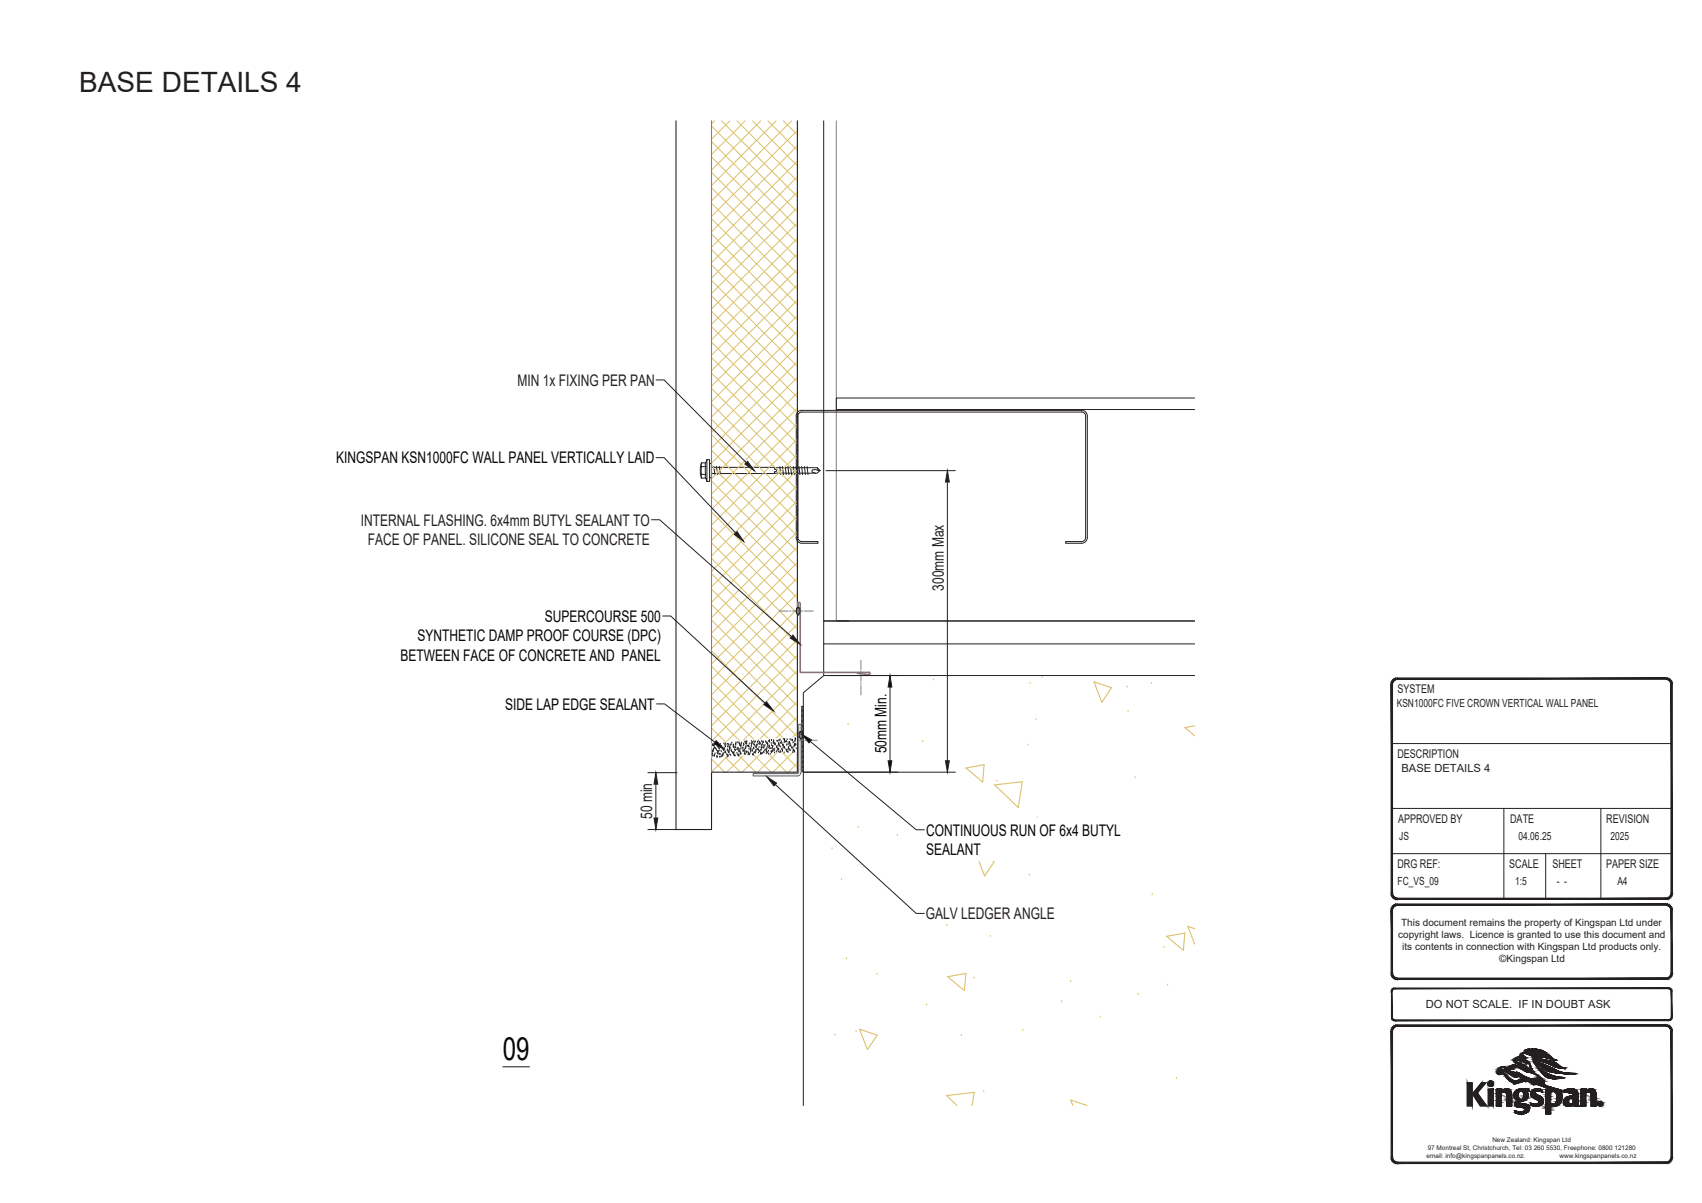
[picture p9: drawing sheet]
<svg xmlns="http://www.w3.org/2000/svg" width="297mm" height="210mm" viewBox="0 0 297 210" stroke-linecap="round" stroke-linejoin="round" font-family="sans-serif">
<defs><g id="words">
<text font-size="5.6" fill="#040503" x="87.8" y="185">09</text>
<text font-size="4.9" fill="#231f20" x="13.8" y="16.1">BASE DETAILS 4</text>
<g font-size="2.8" fill="#231f20">
<text x="90.3" y="67.3">MIN 1x FIXING PER PAN</text>
<text x="63" y="91.7">INTERNAL FLASHING. 6x4mm BUTYL SEALANT TO</text>
<text x="64.2" y="95.1">FACE OF PANEL. SILICONE SEAL TO CONCRETE</text>
<text x="164.7" y="103.1" transform="rotate(-90 164.7 103.1)">300mm Max</text>
<text x="113.8" y="143" transform="rotate(-90 113.8 143)">50 min</text>
<text x="161.6" y="160.5">GALV LEDGER ANGLE</text>
</g>
<g font-size="2.8" fill="#040503">
<text x="58.7" y="80.9">KINGSPAN KSN1000FC WALL PANEL VERTICALLY LAID</text>
<text x="72.8" y="111.9">SYNTHETIC DAMP PROOF COURSE (DPC)</text>
<text x="95.1" y="108.5">SUPERCOURSE 500</text>
<text x="69.9" y="115.3">BETWEEN FACE OF CONCRETE AND PANEL</text>
<text x="88.1" y="123.9">SIDE LAP EDGE SEALANT</text>
<text x="154.7" y="131.5" transform="rotate(-90 154.7 131.5)">50mm Min.</text>
<text x="161.6" y="145.8">CONTINUOUS RUN OF 6x4 BUTYL</text>
<text x="161.6" y="149.2">SEALANT</text>
</g>
<g font-size="2.1" fill="#231f20">
<text x="243.9" y="121">SYSTEM</text>
<text x="243.9" y="132.3">DESCRIPTION</text>
<text x="244" y="143.6">APPROVED BY</text>
<text x="263.6" y="143.6">DATE</text>
<text x="280.3" y="143.6">REVISION</text>
<text x="243.9" y="151.5">DRG REF:</text>
<text x="263.4" y="151.5">SCALE</text>
<text x="270.9" y="151.5">SHEET</text>
<text x="280.3" y="151.5">PAPER SIZE</text>
</g>
<g font-size="2" fill="#231f20">
<text x="243.8" y="123.5">KSN1000FC FIVE CROWN VERTICAL WALL PANEL</text>
<text x="244.6" y="134.8">BASE DETAILS 4</text>
<text x="244.2" y="146.6">JS</text>
<text x="265" y="146.6">04.06.25</text>
<text x="281.1" y="146.6">2025</text>
<text x="243.9" y="154.5">FC_VS_09</text>
<text x="264.4" y="154.5">1:5</text>
<text x="271.7" y="154.5">- -</text>
<text x="282.3" y="154.5">A4</text>
<text x="248.8" y="176">DO NOT SCALE. IF IN DOUBT ASK</text>
</g>
<g font-size="1.7" fill="#231f20">
<text x="244.5" y="161.7">This document remains the property of Kingspan Ltd under</text>
<text x="244" y="163.8">copyright laws. Licence is granted to use this document and</text>
<text x="244.7" y="165.8">its contents in connection with Kingspan Ltd products only.</text>
<text x="261.7" y="168">©Kingspan Ltd</text>
</g>
<g font-size="1.1" fill="#231f20">
<text x="249" y="202.1">email: info@kingspanpanels.co.nz.</text>
<text x="249.2" y="200.7">97 Montreal St, Christchurch, Tel: 03 260 5530, Freephone: 0800 121280</text>
<text x="260.4" y="199.4">New Zealand: Kingspan Ltd</text>
<text x="272.2" y="202.1">www.kingspanpanels.co.nz</text>
</g>
</g></defs>
<g fill="none" stroke="#dcc06c" stroke-width=".19">
<path d="M162.9 118.5h.1M179.8 119.1h.1M181.8 118.1h.1M190.9 119l3.1 1-1.7 2.6zM196.7 119.7h.1M200.9 119.1h.1M148 126.3h.1M161 129.3h.1M168.6 134l2.9 2.5 .3-3.1-3.2 .7M173.6 137l4.8-.5-.7 4.5zM174 136.2h.1M179.4 129.9h.1"/>
<path d="M180.8 125.4h.1M196.9 124h.1M198.1 135.6h.1M208.5 126.7l-1.7 .3 1.7 1.4M145.2 148h.1M146.9 153.4h.1M149.8 144.3h.1M156.6 145.6h.1M166.7 144.9h.1M170.5 149.3l1.3 3.6 1.8-2.5-3.1-1.1M179.6 152.6h.1M181 142.6h.1"/>
<path d="M183.6 145.5h.1M186.9 147.7h.1M199.4 143.3h.1M199.8 146.3h.1M200.5 146.1h.1M201.1 156h.1M147.7 167.2h.1M149.4 179.9h.1M150 179.6l3.1 1.1-1.7 2.5zM153 169.9h.1M161.7 175.3h.1M165.2 161.3h.1"/>
<path d="M165.4 170.5l3.2-.6-.3 3zM170 170.5h.1M172.8 163.3h.1M178.5 179.7h.1M185.3 174.7h.1M186.9 171.2h.1M192 177.4h.1M198.7 173.4h.1M203.2 165.2h.1M203.8 171.8h.1M206.8 162.8l-.3 3.1-2.9-2.5 3.2-.5M208.5 162.1l-1.2-.4 1.2 3.1"/>
<path d="M145.7 180.5h.1M167 193l-1.8-1.8 4.8-.5-.3 2.3M167.8 180.6h.1M171.7 190.4h.1M187.2 193l-.3-1 2.8 1M205.3 188.1h.1"/>
</g>
<g fill="none" stroke="#231f20" stroke-width=".17">
<path d="M143.8 21.1v87.3h4.4M139 72.6v21.2M139.3 72.6v21.2M140 71.9a.71 .71 0 0 0-.8 .7M140 71.6a1.01 1.01 0 0 0-1.1 1M140 71.9h48.8M140 71.6h48.8M188.8 71.6a1.01 1.01 0 0 1 1 1M188.8 71.9a.71 .71 0 0 1 .7 .7M189.5 72.6v21.2M189.8 72.6v21.2M208.5 69.5h-62.5v2h62.5"/>
<path d="M122.4 81.4v-.6l-.2 1.3 .2 1.4v-2.1M122.5 83.5h.7M122.5 81.4h.7v2M122.5 82.8h.7M123.2 80.8v.6M123.4 80.2v3.8l-.2-.5M123.4 80.2l-.2 .6h-.7M123.4 80.2h.4v3.8h-.4M123.8 80.9h.4v2.4l-.2 .1h-.2zM124.2 81.6h18.4l.5 .5-.5 .5-18.4 .1M124.6 81.4l.2 1.4M125 81.4l.3 1.4"/>
<path d="M125.5 81.4l.2 1.4M135.2 81.6v.3l.4 .2-.2 .2M135.4 82.3h-.2v.4M136.1 81.4l.2 1.4M136.6 81.4l.1 1.4M137 81.4l.2 1.4M137.5 81.4l.2 1.4M138 81.4l.1 1.4M138.5 81.4l.1 1.4M138.9 81.4l.2 1.4M138.9 93.8a1.01 1.01 0 0 0 1.1 1h2.8v-.3h-2.8a.71 .71 0 0 1-.8-.7M139.4 81.4l.2 1.4"/>
<path d="M139.9 81.4l.2 1.4M140.4 81.4l.2 1.4M140.9 81.4l.1 1.4M142.7 81.6l.1 .5h.4M142.8 82.1a.77 .77 0 0 0-1.1 .1l.1 .2 .6 .2M189.8 93.8a1.01 1.01 0 0 1-1 1h-2.8v-.3h2.8a.71 .71 0 0 0 .7-.7M139.3 106l.3 .2v.7l-.3 .3M139.3 106l-.3 .3v.8l.3 .1M139.3 106h.1M139.3 107.2h.1M143.8 112.4v5.5M146 108.4h62.5h-64.7v4h64.7"/>
<path d="M208.5 117.9h-64.7l-3.6 3v72.1M139.9 123.3h.3v11.3h-.3zM140.2 133.8l-.3 .2M140.2 132.9l-.3 .2M140.2 132l-.3 .2M140.2 131.1l-.3 .2M140.2 130.2l-.3 .2M140.2 129.3l-.3 .2M140.2 128.4l-.3 .2M140.2 127.5l-.3 .2M140.2 126.6l-.3 .2M140.2 125.7l-.3 .2"/>
<path d="M140.2 124.8l-.3 .2M140.2 123.9l-.3 .2"/>
</g>
<g fill="none" stroke="#808180" stroke-width=".17">
<path d="M146 21.1v87.3M135.9 106.7h1.7M137.8 106.7h.3M138.3 106.7h1.3M139.2 106l-.2 .3M139.5 106.1l-.5 .4M139.6 107.1l-.2 .1M139.6 106.2l-.6 .6M139.6 106.8l-.4 .4M139.6 106.5l-.6 .6M139.8 106.7h.3M140.3 106.7h1.6"/>
<path d="M150.3 115.3v1.6M150.3 117.1v.3M150.3 117.6v1.3M150.3 119.2v.2M150.3 119.7v1.6M136.6 129.2h1.6M138.4 129.2h.3M138.9 129.2h1.3M140.5 129.2h.2M141 129.2h1.6"/>
</g>
<path d="M139.4 134.8l-.2 .2h-7.8v.4h7.8a.6 .6 0 0 0 .6-.6M139.4 134.8v-8.4h.4v8.4" fill="none" stroke="#3853a3" stroke-width=".17"/>
<g fill="none" stroke="#dcc06c" stroke-width=".17">
<path d="M124.2 22l15 15M124.2 24.7l15 15M124.2 27.4l15 15M124.2 30.1l15 15M124.2 32.8l15 15M124.2 35.5l15 15M124.2 38.2l15 15M124.7 21.1l-.5 .5M125.9 21.1l13.3 13.2M127.4 21.1l-3.2 3.2M128.6 21.1l10.6 10.5M130.1 21.1l-5.9 5.9"/>
<path d="M131.3 21.1l7.9 7.8M132.8 21.1l-8.6 8.6M134 21.1l5.2 5.1M135.5 21.1l-11.3 11.3M136.7 21.1l2.5 2.4M138.1 21.1l-13.9 14M139.2 38.9l-15 15M139.2 36.2l-15 15M139.2 33.5l-15 15M139.2 30.8l-15 15.1M139.2 28.1l-15 15M139.2 25.5l-15 15"/>
<path d="M139.2 22.8l-15 15M124.2 40.9l15 15M124.2 43.6l15 15M124.2 46.3l15 15M124.2 48.9l15 15M124.2 51.7l15 14.9M124.2 54.3l15 15M124.2 57l15 15M124.2 59.7l15 15M139.2 57.8l-15 15M139.2 55.1l-15 15M139.2 52.4l-15 15"/>
<path d="M139.2 49.7l-15 15M139.2 47l-15 15M139.2 44.3l-15 15M139.2 41.6l-15 15M124.2 62.4l15 15M124.2 65.1l15 15M124.2 67.8l15 15M124.2 70.5l15 15M124.2 73.2l15 15M124.2 75.9l15 15M124.2 78.6l15 15M139.2 79.3l-15 15"/>
<path d="M139.2 76.6l-15 15.1M139.2 74l-15 14.9M139.2 71.2l-15 15.1M139.2 68.6l-15 15M139.2 65.9l-15 15M139.2 63.2l-15 15M139.2 60.5l-15 15M124.2 81.3l15 15M124.2 84l15 15M124.2 86.7l15 15M124.2 89.4l15 15M124.2 92.1l15 15"/>
<path d="M124.2 94.7l15 15M124.2 97.4l15 15.1M139.2 98.2l-15 15M139.2 95.5l-15 15M139.2 92.8l-15 15M139.2 90.1l-15 15M139.2 87.4l-15 15M139.2 84.7l-15 15M139.2 82l-15 15M124.2 100.1l15 15M124.2 102.8l15 15M124.2 105.5l15 15"/>
<path d="M124.2 108.2l15 15M124.2 110.9l15 15M124.2 113.6l15 15M124.2 116.3l15 15M124.2 119l15 15M139.2 119.8l-15 15M139.2 117l-15 15.1M139.2 114.4l-15 15M139.2 111.7l-15 15M139.2 109l-15 15M139.2 106.3l-15 15M139.2 103.6l-15 15"/>
<path d="M139.2 100.9l-15 15M124.2 121.7l13.1 13.1M124.2 127.1l7.7 7.7M124.2 124.4l10.4 10.4M124.2 129.8l5 5M124.2 132.5l2.3 2.3M139.2 133.2l-1.6 1.6M139.2 130.5l-4.3 4.3M139.2 125.1l-9.7 9.7M139.2 127.8l-7 7M139.2 122.4l-12.4 12.4"/>
</g>
<path d="M118 21.1v123.7h6.2v-10h15v-113.7" fill="none" stroke="#231f20" stroke-width=".19"/>
<path d="M124.2 21.1v113.7" fill="none" stroke="#808180" stroke-width=".19"/>
<path d="M139.5 107.4l-.3-2 .2-.2 .2 .2v12h12M151.6 117.3l.2 .3-.2 .1-1.9-.2" fill="none" stroke="#b9519f" stroke-width=".3"/>
<path d="M139 128.7v2.4" fill="none" stroke="#fff" stroke-width=".17"/>
<path d="M124.3 129.7l14.7 1.4-14.7 1.1zM124.3 129.7l14.7 1.4v-2.4z" fill="#fff"/>
<path d="M124.3 129.7l14.7 1.4-14.7 1.1zM124.3 129.7l14.7-1v2.4z" fill="none" stroke="#fff" stroke-width=".17"/>
<g fill="none" stroke="#231f20" stroke-width=".17">
<path d="M124.3 131.7h.1M124.3 131.4h.1M124.3 130.9h.1M124.3 131.5h.1M124.4 129.9h.1M124.4 131.1h.1M124.4 129.8h.1M124.4 131.8h.1M124.4 131h.1M124.4 130h.1M124.5 130.7h.1M124.5 130h.1"/>
<path d="M124.5 130.6h.1M124.5 130.9h.1M124.6 130h.1M124.6 130.1h.1M124.6 131.8h.1M124.7 131.8h.1M124.7 129.8h.1M124.7 130.3h.1M124.7 131.6h.1M124.8 130.5h.1M124.8 131.4h.1M124.9 130.5h.1"/>
<path d="M125 130.7h.1M125 130.8h.1M125.1 131.9h.1M125.1 132.1h.1M125.2 131.9h.1M125.2 131.3h.1M125.2 131h.1M125.3 130h.1M125.3 130.2h.1M125.3 131.4h.1M125.3 131.1h.1M125.3 130.3h.1"/>
<path d="M125.4 131h.1M125.4 129.7h.1M125.5 130.5h.1M125.5 131.5h.1M125.5 130.2h.1M125.6 130.5h.1M125.6 130h.1M125.6 132h.1M125.6 131.5h.1M125.6 130.9h.1M125.7 131.5h.1M125.7 130.1h.1"/>
<path d="M125.7 129.8h.1M125.8 132h.1M125.9 131h.1M125.9 131.9h.1M125.9 130.1h.1M126 130.4h.1M126 131.6h.1M126.1 130.5h.1M126.1 131.8h.1M126.2 131.5h.1M126.2 130.7h.1M126.2 131.3h.1"/>
<path d="M126.2 130.6h.1M126.3 130.8h.1M126.3 130.9h.1M126.3 129.7h.1M126.4 130.6h.1M126.4 130.4h.1M126.5 129.9h.1M126.5 131.2h.1M126.6 131.1h.1M126.6 129.6h.1M126.6 130.1h.1M126.6 131.2h.1"/>
<path d="M126.6 130.2h.1M126.7 131.3h.1M126.7 129.8h.1M126.8 131.6h.1M126.9 132h.1M126.9 131.6h.1M126.9 130.7h.1M127 130.2h.1M127 130.9h.1M127 129.7h.1M127 131.9h.1M127.1 130.2h.1"/>
<path d="M127.1 131h.1M127.1 129.7h.1M127.1 131.7h.1M127.2 129.9h.1M127.2 131.2h.1M127.2 131h.1M127.3 130.8h.1M127.3 130.5h.1M127.3 130.3h.1M127.4 130.3h.1M127.4 131.6h.1M127.4 130h.1"/>
<path d="M127.5 130.5h.1M127.5 129.8h.1M127.5 131.7h.1M127.6 130.8h.1M127.6 130.9h.1M127.7 131h.1M127.7 129.5h.1M127.7 129.8h.1M127.9 131.2h.1M127.9 131.3h.1M127.9 131.4h.1M127.9 130.1h.1"/>
<path d="M128 130.3h.1M128 129.9h.1M128 131.6h.1M128.1 130h.1M128.1 131.4h.1M128.1 131.2h.1M128.2 131.8h.1M128.2 130.7h.1M128.2 131.7h.1M128.3 130.4h.1M128.3 131.8h.1M128.3 130.8h.1"/>
<path d="M128.3 130.2h.1M128.3 130.3h.1M128.4 129.9h.1M128.4 129.7h.1M128.5 129.5h.1M128.6 131.3h.1M128.6 130.7h.1M128.7 130.7h.1M128.7 130.4h.1M128.7 131.6h.1M128.7 129.5h.1M128.8 131.7h.1"/>
<path d="M128.8 130.4h.1M128.9 131.8h.1M128.9 130.6h.1M128.9 131.1h.1M128.9 131.7h.1M129 130.9h.1M129 131.6h.1M129 129.5h.1M129 129.6h.1M129.1 129.7h.1M129.1 129.9h.1M129.1 131.1h.1"/>
<path d="M129.1 130.8h.1M129.2 130.6h.1M129.2 131.2h.1M129.2 131.4h.1M129.3 130.1h.1M129.3 131.5h.1M129.3 131.4h.1M129.3 130h.1M129.3 129.9h.1M129.3 130.5h.1M129.4 129.7h.1M129.4 129.5h.1"/>
<path d="M129.6 130.4h.1M129.7 131h.1M129.7 130.5h.1M129.7 130.8h.1M129.7 130h.1M129.8 131h.1M129.8 129.7h.1M129.8 129.9h.1M129.9 131.5h.1M129.9 130.8h.1M130 131.4h.1M130 131.2h.1"/>
<path d="M130 129.3h.1M130 131h.1M130 130.5h.1M130.1 129.4h.1M130.1 131.5h.1M130.1 129.6h.1M130.1 130.5h.1M130.1 130.4h.1M130.2 130.2h.1M130.2 130.1h.1M130.2 131.2h.1M130.2 129.3h.1"/>
<path d="M130.3 131.2h.1M130.3 129.6h.1M130.3 129.7h.1M130.3 131h.1M130.4 129.3h.1M130.4 130.1h.1M130.5 131.6h.1M130.5 131.1h.1M130.6 130.1h.1M130.6 131.3h.1M130.6 130h.1M130.7 131.5h.1"/>
<path d="M130.7 130.2h.1M130.7 130.6h.1M130.8 129.7h.1M130.8 131.6h.1M130.9 131.4h.1M130.9 130.5h.1M131 130.9h.1M131 131.1h.1M131 130.8h.1M131 130.6h.1M131.1 130.4h.1M131.1 129.7h.1"/>
<path d="M131.1 130.1h.1M131.2 130h.1M131.2 129.2h.1M131.2 129.7h.1M131.2 130.9h.1M131.2 129.5h.1M131.3 131h.1M131.3 129.5h.1M131.3 131.6h.1M131.4 130.7h.1M131.4 131.5h.1M131.5 129.7h.1"/>
<path d="M131.5 131.6h.1M131.5 130.4h.1M131.6 131.3h.1M131.6 129.3h.1M131.6 130.5h.1M131.6 129.9h.1M131.6 129.4h.1M131.7 129.9h.1M131.7 131.2h.1M131.8 130.2h.1M131.8 131.3h.1M131.9 129.3h.1"/>
<path d="M131.9 131.1h.1M131.9 131h.1M131.9 130.8h.1M131.9 130.3h.1M132 130h.1M132 130.4h.1M132.1 130.7h.1M132.1 130.1h.1M132.1 129.9h.1M132.2 129.8h.1M132.2 129.4h.1M132.2 130.6h.1"/>
<path d="M132.3 130.7h.1M132.3 129.2h.1M132.4 131.2h.1M132.4 130.7h.1M132.4 129.6h.1M132.5 130.9h.1M132.5 130.3h.1M132.5 129.8h.1M132.5 129.4h.1M132.6 131h.1M132.6 129.6h.1M132.7 129.6h.1"/>
<path d="M132.7 131.4h.1M132.7 130.8h.1M132.7 131.5h.1M132.8 131.2h.1M132.8 129.9h.1M132.8 130.4h.1M132.9 131.4h.1M132.9 130.7h.1M132.9 131.5h.1M132.9 129.3h.1M132.9 130.5h.1M132.9 130h.1"/>
<path d="M133 130.3h.1M133 129.8h.1M133.1 131.3h.1M133.1 129.5h.1M133.2 130.4h.1M133.2 129.3h.1M133.2 129.4h.1M133.2 131.1h.1M133.3 130.4h.1M133.3 130h.1M133.3 131.2h.1M133.4 130.1h.1"/>
<path d="M133.4 130.9h.1M133.5 130h.1M133.6 130.7h.1M133.6 129.3h.1M133.7 129.4h.1M133.7 130.7h.1M133.7 131.1h.1M133.7 131.4h.1M133.8 130.8h.1M133.8 129.6h.1M133.8 130.7h.1M133.8 131.1h.1"/>
<path d="M133.8 130.4h.1M133.9 129.5h.1M133.9 131.2h.1M133.9 130.2h.1M133.9 129.7h.1M134 129.9h.1M134 129.7h.1M134.1 131.4h.1M134.1 129.2h.1M134.1 131h.1M134.2 130.3h.1M134.2 130h.1"/>
<path d="M134.2 130.1h.1M134.3 130.5h.1M134.3 129.2h.1M134.3 130.1h.1M134.3 129.1h.1M134.3 129.4h.1M134.4 131.5h.1M134.5 130.5h.1M134.6 131.1h.1M134.6 129.6h.1M134.6 129h.1M134.6 131.2h.1"/>
<path d="M134.7 131.1h.1M134.7 130h.1M134.7 129.1h.1M134.8 130.6h.1M134.8 131h.1M134.8 130.3h.1M134.8 130.1h.1M134.9 130.8h.1M134.9 130.1h.1M134.9 130.9h.1M134.9 129.4h.1M134.9 129.6h.1"/>
<path d="M135 129.2h.1M135 129.3h.1M135 130.7h.1M135.1 130.8h.1M135.1 129.6h.1M135.2 131.2h.1M135.2 129.7h.1M135.2 130.6h.1M135.2 129.8h.1M135.3 129.7h.1M135.3 129.9h.1M135.5 131.1h.1"/>
<path d="M135.5 130.3h.1M135.6 130.2h.1M135.6 129.2h.1M135.6 131h.1M135.7 129.2h.1M135.7 130.7h.1M135.7 130.5h.1M135.8 130h.1M135.9 130.6h.1M135.9 129.7h.1M135.9 130.7h.1M135.9 131h.1"/>
<path d="M135.9 129.6h.1M135.9 129.2h.1M136 131.2h.1M136 129.9h.1M136 129.1h.1M136.1 130.1h.1M136.2 129h.1M136.2 131h.1M136.2 131.2h.1M136.2 129.5h.1M136.2 130.2h.1M136.3 129.6h.1"/>
<path d="M136.3 129.3h.1M136.4 130.7h.1M136.5 129.5h.1M136.5 131.1h.1M136.6 129.9h.1M136.6 130.9h.1M136.6 130.7h.1M136.6 129.8h.1M136.7 130.4h.1M136.7 128.9h.1M136.7 130.1h.1M136.7 129.9h.1"/>
<path d="M136.9 130.3h.1M136.9 131.2h.1M136.9 129.4h.1M136.9 129.2h.1M136.9 130.4h.1M136.9 128.9h.1M136.9 129h.1M137 129.3h.1M137 129.4h.1M137.2 130.7h.1M137.2 129.3h.1M137.3 131h.1"/>
<path d="M137.3 130.8h.1M137.3 129.3h.1M137.3 129.9h.1M137.4 128.9h.1M137.5 131.1h.1M137.5 130.8h.1M137.5 131.2h.1M137.6 129.7h.1M137.6 130.5h.1M137.6 130.3h.1M137.6 130.4h.1M137.7 129.4h.1"/>
<path d="M137.7 129.9h.1M137.7 130.6h.1M137.8 129.6h.1M137.8 129.4h.1M137.8 130.8h.1M137.8 129.5h.1M137.8 130h.1M137.9 129.7h.1M137.9 128.9h.1M137.9 130.1h.1M137.9 130.8h.1M138 130h.1"/>
<path d="M138.1 129h.1M138.2 130.4h.1M138.2 130.2h.1M138.3 129h.1M138.3 129.1h.1M138.3 130.4h.1M138.4 131.2h.1M138.4 129.5h.1M138.4 130.9h.1M138.5 130.7h.1M138.5 130.8h.1M138.5 130.9h.1"/>
<path d="M138.5 130.2h.1M138.6 129.4h.1M138.6 131h.1M138.6 130.9h.1M138.6 130h.1M138.7 129.8h.1M138.7 131.1h.1M138.7 129.9h.1M138.7 130h.1M138.7 129.3h.1M138.8 130h.1M138.8 128.8h.1"/>
<path d="M138.8 129.1h.1M138.8 129h.1M138.8 128.9h.1M138.9 129.8h.1M138.9 129.9h.1M139 130.5h.1M139.5 128a.31 .31 0 0 1 .3-.3 .31 .31 0 0 1 .3 .3v.6a.31 .31 0 0 1-.3 .3 .31 .31 0 0 1-.3-.3M139.5 128v.6M139.8 128.9h.1M139.8 127.7h.1"/>
</g>
<path d="M139.6 127.7l-.1 .2M139.9 127.7l-.4 .5M140.1 127.9l-.6 .5M140.1 128.6l-.3 .3M140.1 128.4l-.5 .4M140.1 128.1l-.6 .6" fill="none" stroke="#808180" stroke-width=".17"/>
<path d="M128.2 93.3l.4-.5 1.2 1.7z" fill="#231f20"/>
<path d="M114.5 79.9h1.4l12.5 13.1M128.2 93.3l.4-.5 1.2 1.7z" fill="none" stroke="#231f20" stroke-width=".17"/>
<path d="M130.5 80.5l1.1 1.7-1.6-1.2z" fill="#231f20"/>
<path d="M114.5 66.3h1.4l14.3 14.5M130.5 80.5l1.1 1.7-1.6-1.2zM113.1 134.9h5.1M114.5 136.9v5.9M113.1 144.8h5.1" fill="none" stroke="#231f20" stroke-width=".17"/>
<path d="M114.5 134.9l.3 2h-.7z" fill="#231f20"/>
<path d="M114.5 134.9l.3 2h-.7z" fill="none" stroke="#231f20" stroke-width=".17"/>
<path d="M114.1 142.8h.7l-.3 2z" fill="#231f20"/>
<path d="M114.1 142.8h.7l-.3 2z" fill="none" stroke="#231f20" stroke-width=".17"/>
<path d="M133.8 135.6l1.7 1.1-.4 .5z" fill="#231f20"/>
<path d="M133.8 135.6l1.7 1.1-.4 .5zM135.3 136.9l24.6 22.5h1.4" fill="none" stroke="#231f20" stroke-width=".17"/>
<path d="M138.4 110.9l1.2 1.6-1.7-1.1z" fill="#231f20"/>
<path d="M113.7 90.7h1.4l23 20.4M144.2 82.1h22.5M165.3 84.1v48.7M138.4 110.9l1.2 1.6-1.7-1.1zM140.2 134.8h26.5" fill="none" stroke="#231f20" stroke-width=".17"/>
<path d="M165.3 82.1l.4 2h-.7z" fill="#231f20"/>
<path d="M165.3 82.1l.4 2h-.7z" fill="none" stroke="#231f20" stroke-width=".17"/>
<path d="M165 132.8h.7l-.4 2z" fill="#231f20"/>
<path d="M165 132.8h.7l-.4 2z" fill="none" stroke="#231f20" stroke-width=".17"/>
<path d="M61.7 105.5v10.8l54.5-10.8zM61.7 116.3l54.5-10.8v10.8z" fill="#fff"/>
<path d="M61.7 105.5h54.5l-54.5 10.8zM61.7 116.3l54.5-10.8v10.8z" fill="none" stroke="#fff" stroke-width=".17"/>
<path d="M133.8 122.5l1.2 1.6-1.7-1.1z" fill="#040503"/>
<path d="M115.6 107.5h1.4l16.6 15.2M133.8 122.5l1.2 1.6-1.7-1.1zM87.8 186.2h4.6" fill="none" stroke="#231f20" stroke-width=".17"/>
<path d="M83.3 120.9v4l31.9-4zM83.3 124.9l31.9-4v4z" fill="#fff"/>
<path d="M83.3 120.9h31.9l-31.9 4zM83.3 124.9l31.9-4v4z" fill="none" stroke="#fff" stroke-width=".17"/>
<path d="M125 129.3l1.4 1.5-1.8-1z" fill="#040503"/>
<path d="M114.6 122.9h1.4l8.8 6.7M125 129.3l1.4 1.5-1.8-1z" fill="none" stroke="#231f20" stroke-width=".17"/>
<path d="M160.7 142.8v7.5l40-7.5zM160.7 150.3l40-7.5v7.5z" fill="#fff"/>
<path d="M160.7 142.8h40l-40 7.5zM160.7 150.3l40-7.5v7.5z" fill="none" stroke="#fff" stroke-width=".17"/>
<path d="M139.9 128.1l1.7 1.1-.4 .5z" fill="#040503"/>
<path d="M144.8 117.9h11.9M155.3 119.9v12.9M139.9 128.1l1.7 1.1-.4 .5zM140.2 134.8h16.5M141.4 129.4l18.5 15.4h1.4" fill="none" stroke="#231f20" stroke-width=".17"/>
<path d="M155.3 117.9l.3 2h-.6z" fill="#040503"/>
<path d="M155.3 117.9l.3 2h-.6z" fill="none" stroke="#231f20" stroke-width=".17"/>
<path d="M155 132.8h.6l-.3 2z" fill="#040503"/>
<path d="M155 132.8h.6l-.3 2zM262.5 141.1v15.8" fill="none" stroke="#231f20" stroke-width=".17"/>
<path d="M290.8 156.8l.2 .2h-.2zM290.8 156.8l.2 .2v-.3zM291 156.7l.3 .2-.3 .1zM291 156.7l.3 .2-.1-.3zM291.2 156.6l.3 .1-.2 .2zM291.2 156.6l.3 .1-.1-.2zM291.4 156.5h.3l-.2 .2zM291.5 156.3l-.1 .2h.3zM291.5 156.3l.3-.1-.1 .3zM291.6 156.1l-.1 .2 .3-.1zM291.6 156.1l.3-.2-.1 .3zM291.6 155.9v.2l.3-.2z" fill="#231f20"/>
<path d="M290.8 156.8l.2 .2h-.2zM290.8 156.8l.2-.1v.3zM291 156.7l.3 .2-.3 .1zM291 156.7l.2-.1 .1 .3zM291.2 156.6l.2-.1 .1 .2zM291.2 156.6l.3 .1-.2 .2zM291.4 156.5h.3l-.2 .2zM291.5 156.3l.2 .2h-.3zM291.5 156.3l.3-.1-.1 .3zM291.6 156.1l.2 .1-.3 .1zM291.6 156.1l.3-.2-.1 .3zM291.6 155.9h.3l-.3 .2z" fill="none" stroke="#231f20" stroke-width=".17"/>
<path d="M291.6 119.4v36.5h.3zM291.6 119.4h.3v36.5z" fill="#231f20"/>
<path d="M291.6 119.4h.3v36.5zM291.6 119.4l.3 36.5h-.3z" fill="none" stroke="#231f20" stroke-width=".17"/>
<path d="M291.8 119.1l.1 .3h-.3zM291.6 119.2v.2l.2-.3zM291.7 118.9l.1 .2-.2 .1zM291.5 119l.1 .2 .1-.3zM291.5 118.7l.2 .2-.2 .1zM291.4 118.8l.1 .2v-.3zM291.3 118.5l.2 .2-.1 .1zM291.3 118.5l-.1 .2 .2 .1zM291 118.4l.3 .1-.1 .2zM291 118.4v.2l.2 .1zM290.8 118.3l.2 .1v.2zM290.8 118.3v.3h.2z" fill="#231f20"/>
<path d="M290.8 118.3l.2 .1v.2zM290.8 118.3l.2 .3h-.2zM291 118.4l.2 .3-.2-.1zM291 118.4l.3 .1-.1 .2zM291.3 118.5l.2 .2-.1 .1zM291.3 118.5l.1 .3-.2-.1zM291.4 118.8l.1-.1v.3zM291.5 119l.2-.1-.1 .3zM291.5 118.7l.2 .2-.2 .1zM291.6 119.2l.2-.1-.2 .3zM291.7 118.9l.1 .2-.2 .1zM291.8 119.1l.1 .3h-.3z" fill="none" stroke="#231f20" stroke-width=".17"/>
<path d="M243.9 118.6h46.9v-.3zM243.9 118.3h46.9l-46.9 .3z" fill="#231f20"/>
<path d="M243.9 118.6l46.9-.3v.3zM243.9 118.3h46.9l-46.9 .3z" fill="none" stroke="#231f20" stroke-width=".17"/>
<path d="M243.6 118.4l.3-.1v.3zM243.6 118.4l.1 .2h.2zM243.3 118.5l.3-.1 .1 .2zM243.3 118.5l.2 .2 .2-.1zM243.1 118.7l.2-.2 .2 .2zM243.1 118.7l.2 .1 .2-.1zM243.1 118.7l.2 .1-.4 .1zM242.9 118.9l.2 .1 .2-.2zM242.9 118.9l.2 .1-.3 .1zM242.8 119.1l.3 .1v-.2zM242.8 119.1l.3 .1-.3 .2zM242.8 119.4h.2l.1-.2z" fill="#231f20"/>
<path d="M242.8 119.4l.3-.2-.1 .2zM242.8 119.1l.3 .1-.3 .2zM242.8 119.1l.3-.1v.2zM242.9 118.9l.2 .1-.3 .1zM242.9 118.9l.4-.1-.2 .2zM243.1 118.7l.2 .1-.4 .1zM243.1 118.7h.4l-.2 .1zM243.1 118.7l.2-.2 .2 .2zM243.3 118.5l.4 .1-.2 .1zM243.3 118.5l.3-.1 .1 .2zM243.6 118.4l.3-.1v.3zM243.6 118.4l.3 .2h-.2z" fill="none" stroke="#231f20" stroke-width=".17"/>
<path d="M242.8 119.4l.2 36.5v-36.5zM242.8 119.4l.2 36.5h-.2z" fill="#231f20"/>
<path d="M242.8 119.4h.2v36.5zM242.8 119.4l.2 36.5h-.2z" fill="none" stroke="#231f20" stroke-width=".17"/>
<path d="M242.8 155.9h.2l-.2 .3zM243 155.9l-.2 .3 .3-.1zM242.8 156.2l.3-.1-.2 .4zM243.1 156.1l-.2 .4 .2-.2zM242.9 156.5l.2-.2v.4zM243.1 156.3v.4l.2-.2zM243.1 156.7l.2-.2v.4zM243.3 156.5v.4l.2-.3zM243.5 156.6l.1 .4-.3-.1zM243.5 156.6l.1 .4 .1-.3zM243.7 156.7l.2 .3h-.3zM243.7 156.7l.2 .3v-.2z" fill="#231f20"/>
<path d="M242.8 155.9h.2l-.2 .3zM242.8 156.2l.3-.1-.2 .4zM242.9 156.5l.2-.2v.4zM243 155.9l.1 .2-.3 .1zM243.1 156.1v.2l-.2 .2zM243.1 156.7l.2-.2v.4zM243.1 156.3l.2 .2-.2 .2zM243.3 156.5l.2 .1-.2 .3zM243.5 156.6l.2 .1-.1 .3zM243.5 156.6l.1 .4-.3-.1zM243.7 156.7l.2 .1v.2zM243.7 156.7l.2 .3h-.3z" fill="none" stroke="#231f20" stroke-width=".17"/>
<path d="M243.9 156.8v.2l46.9-.2zM243.9 157l46.9-.2v.2z" fill="#231f20"/>
<path d="M242.9 129.8h48.8M242.9 149h48.8M242.9 141.1h48.8M243.8 157.9l2 .1M243.9 156.8h46.9l-46.9 .2zM243.9 157l46.9-.2v.2zM269.8 149v7.9M279.4 141.1v15.8" fill="none" stroke="#231f20" stroke-width=".17"/>
<path d="M290.8 202.8l.2 .3h-.2zM290.8 202.8l.2 .3v-.3zM291 202.8l.3 .1-.3 .2zM291 202.8l.3 .1-.1-.2zM291.2 202.7l.3 .1-.2 .1zM291.2 202.7l.3 .1-.1-.2zM291.4 202.6l.3-.1-.2 .3zM291.5 202.4l-.1 .2 .3-.1zM291.5 202.4l.3-.1-.1 .2zM291.6 202.2l-.1 .2 .3-.1zM291.6 202.2l.3-.2-.1 .3zM291.6 202v.2l.3-.2z" fill="#231f20"/>
<path d="M290.8 202.8l.2 .3h-.2zM290.8 202.8h.2v.3zM291 202.8l.3 .1-.3 .2zM291 202.8l.2-.1 .1 .2zM291.2 202.7l.2-.1 .1 .2zM291.2 202.7l.3 .1-.2 .1zM291.4 202.6l.3-.1-.2 .3zM291.5 202.4l.2 .1-.3 .1zM291.5 202.4l.3-.1-.1 .2zM291.6 202.2l.2 .1-.3 .1zM291.6 202.2l.3-.2-.1 .3zM291.6 202h.3l-.3 .2z" fill="none" stroke="#231f20" stroke-width=".17"/>
<path d="M291.6 180v22h.3zM291.6 180h.3v22z" fill="#231f20"/>
<path d="M291.6 180h.3v22zM291.6 180l.3 22h-.3z" fill="none" stroke="#231f20" stroke-width=".17"/>
<path d="M291.8 179.7l.1 .3h-.3zM291.6 179.8v.2l.2-.3zM291.7 179.4l.1 .3-.2 .1zM291.5 179.6l.1 .2 .1-.4zM291.5 179.2l.2 .2-.2 .2zM291.5 179.2l-.1 .2 .1 .2zM291.3 179l.2 .2-.1 .2zM291.3 179l-.1 .2 .2 .2zM291 178.9l.3 .1-.1 .2zM291 178.9v.3h.2zM290.8 178.9h.2v.3zM290.8 178.9v.2l.2 .1z" fill="#231f20"/>
<path d="M290.8 178.9h.2v.3zM290.8 178.9l.2 .3-.2-.1zM291 178.9l.2 .3h-.2zM291 178.9l.3 .1-.1 .2zM291.3 179l.2 .2-.1 .2zM291.3 179l.1 .4-.2-.2zM291.5 179.6l.2-.2-.1 .4zM291.5 179.2l.2 .2-.2 .2zM291.5 179.2v.4l-.1-.2zM291.6 179.8l.2-.1-.2 .3zM291.7 179.4l.1 .3-.2 .1zM291.8 179.7l.1 .3h-.3z" fill="none" stroke="#231f20" stroke-width=".17"/>
<path d="M243.9 179.1h46.9v-.2zM243.9 178.9h46.9l-46.9 .2z" fill="#231f20"/>
<path d="M243.9 179.1l46.9-.2v.2zM243.9 178.9h46.9l-46.9 .2z" fill="none" stroke="#231f20" stroke-width=".17"/>
<path d="M243.6 178.9h.3v.2zM243.6 178.9l.1 .3 .2-.1zM243.3 179l.3-.1 .1 .3zM243.3 179l.2 .2h.2zM243.1 179.2l.2-.2 .2 .2zM243.1 179.2l.2 .2 .2-.2zM243.1 179.2l.2 .2h-.4zM242.9 179.4l.2 .2 .2-.2zM242.9 179.4l.2 .2-.3 .1zM242.8 179.7l.3 .1v-.2zM242.8 179.7l.3 .1-.3 .2zM242.8 180h.2l.1-.2z" fill="#231f20"/>
<path d="M242.8 180l.3-.2-.1 .2zM242.8 179.7l.3 .1-.3 .2zM242.8 179.7l.3-.1v.2zM242.9 179.4l.2 .2-.3 .1zM242.9 179.4h.4l-.2 .2zM243.1 179.2l.2 .2h-.4zM243.1 179.2h.4l-.2 .2zM243.1 179.2l.2-.2 .2 .2zM243.3 179l.4 .2h-.2zM243.3 179l.3-.1 .1 .3zM243.6 178.9h.3v.2zM243.6 178.9l.3 .2-.2 .1z" fill="none" stroke="#231f20" stroke-width=".17"/>
<path d="M242.8 180l.2 22v-22zM242.8 180l.2 22h-.2z" fill="#231f20"/>
<path d="M242.8 180h.2v22zM242.8 180l.2 22h-.2z" fill="none" stroke="#231f20" stroke-width=".17"/>
<path d="M242.8 202h.2l-.2 .3zM243 202l-.2 .3 .3-.1zM242.8 202.3l.3-.1-.2 .3zM243.1 202.2l-.2 .3 .2-.1zM242.9 202.5l.2-.1v.4zM243.1 202.4v.4l.2-.2zM243.1 202.8l.2-.2v.3zM243.3 202.6v.3l.2-.2zM243.5 202.7l.1 .4-.3-.2zM243.5 202.7l.1 .4 .1-.3zM243.7 202.8l.2 .3h-.3zM243.7 202.8l.2 .3v-.3z" fill="#231f20"/>
<path d="M242.8 202h.2l-.2 .3zM242.8 202.3l.3-.1-.2 .3zM242.9 202.5l.2-.1v.4zM243 202l.1 .2-.3 .1zM243.1 202.2v.2l-.2 .1zM243.1 202.8l.2-.2v.3zM243.1 202.4l.2 .2-.2 .2zM243.3 202.6l.2 .1-.2 .2zM243.5 202.7l.2 .1-.1 .3zM243.5 202.7l.1 .4-.3-.2zM243.7 202.8h.2v.3zM243.7 202.8l.2 .3h-.3z" fill="none" stroke="#231f20" stroke-width=".17"/>
<path d="M243.9 202.8v.3l46.9-.3zM243.9 203.1l46.9-.3v.3z" fill="#231f20"/>
<path d="M243.9 202.8h46.9l-46.9 .3zM243.9 203.1l46.9-.3v.3z" fill="none" stroke="#231f20" stroke-width=".17"/>
<path d="M291.2 178l.2 .1-.2 .1zM291.2 178l.2 .1v-.1zM291.4 178h.2l-.2 .1zM291.4 178h.2l-.1-.1zM291.5 177.9l.3-.1-.2 .2zM291.6 177.7l-.1 .2 .3-.1zM291.8 177.5v.3l-.2-.1zM291.7 177.5l-.1 .2 .2-.2z" fill="#231f20"/>
<path d="M291.2 178l.2 .1-.2 .1zM291.2 178h.2v.1zM291.4 178h.2l-.2 .1zM291.4 178l.1-.1 .1 .1zM291.5 177.9l.3-.1-.2 .2zM291.6 177.7l.2 .1-.3 .1zM291.7 177.5h.1l-.2 .2zM291.8 177.5v.3l-.2-.1z" fill="none" stroke="#231f20" stroke-width=".17"/>
<path d="M291.7 173.1v4.4h.1zM291.7 173.1h.1v4.4z" fill="#231f20"/>
<path d="M291.7 173.1h.1v4.4zM291.7 173.1l.1 4.4h-.1z" fill="none" stroke="#231f20" stroke-width=".17"/>
<path d="M291.8 172.8v.3h-.1zM291.6 172.9l.1 .2 .1-.3zM291.6 172.6l.2 .2-.2 .1zM291.6 172.6l-.1 .1 .1 .2zM291.4 172.5l.2 .1-.1 .1zM291.4 172.5v.1l.1 .1zM291.2 172.5h.2v.1zM291.2 172.5v.1h.2z" fill="#231f20"/>
<path d="M291.2 172.5h.2v.1zM291.2 172.5l.2 .1h-.2zM291.4 172.5l.2 .1-.1 .1zM291.4 172.5l.1 .2-.1-.1zM291.6 172.6l.2 .2-.2 .1zM291.6 172.6v.3l-.1-.2zM291.6 172.9l.2-.1-.1 .3zM291.8 172.8v.3h-.1z" fill="none" stroke="#231f20" stroke-width=".17"/>
<path d="M243.5 172.6h47.7v-.1zM243.5 172.5h47.7l-47.7 .1z" fill="#231f20"/>
<path d="M243.5 172.6l47.7-.1v.1zM243.5 172.5h47.7l-47.7 .1z" fill="none" stroke="#231f20" stroke-width=".17"/>
<path d="M243.2 172.5h.3v.1zM243.2 172.5l.1 .1h.2zM243 172.6l.2-.1 .1 .1zM243 172.6l.1 .1 .2-.1zM243 172.6l.1 .1-.2 .1zM242.9 172.8l.1 .1 .1-.2zM242.9 172.8l.1 .1-.2 .2zM243 172.9l-.2 .2h.2z" fill="#231f20"/>
<path d="M242.9 172.8l.2-.1-.1 .2zM242.9 172.8l.1 .1-.2 .2zM243 172.6h.3l-.2 .1zM243 172.6l.2-.1 .1 .1zM243 172.6l.1 .1-.2 .1zM243 172.9v.2h-.2zM243.2 172.5h.3v.1zM243.2 172.5l.3 .1h-.2z" fill="none" stroke="#231f20" stroke-width=".17"/>
<path d="M242.8 173.1l.2 4.4v-4.4zM242.8 173.1l.2 4.4h-.2z" fill="#231f20"/>
<path d="M242.8 173.1h.2v4.4zM242.8 173.1l.2 4.4h-.2z" fill="none" stroke="#231f20" stroke-width=".17"/>
<path d="M242.8 177.5h.2l-.1 .3zM243 177.5l-.1 .3 .1-.1zM242.9 177.8l.1-.1v.3zM243 177.7v.3l.1-.1zM243.1 177.9l.1 .2-.2-.1zM243.1 177.9l.1 .2 .1-.1zM243.3 178l.2 .2-.3-.1zM243.3 178l.2 .2v-.2z" fill="#231f20"/>
<path d="M242.8 177.5h.2l-.1 .3zM242.9 177.8l.1-.1v.3zM243 177.5v.2l-.1 .1zM243 177.7l.1 .2-.1 .1zM243 178l.1-.1 .1 .2zM243.1 177.9l.2 .1-.1 .1zM243.3 178h.2v.2zM243.3 178l.2 .2-.3-.1z" fill="none" stroke="#231f20" stroke-width=".17"/>
<path d="M243.5 178v.2l47.7-.2zM243.5 178.2l47.7-.2v.2z" fill="#231f20"/>
<path d="M243.5 178h47.7l-47.7 .2zM243.5 178.2l47.7-.2v.2z" fill="none" stroke="#231f20" stroke-width=".17"/>
<path d="M290.8 170.7l.2 .2-.2 .1zM290.8 170.7l.2 .2v-.2zM291 170.7l.3 .1-.3 .1zM291 170.7l.3 .1-.1-.2zM291.2 170.6h.3l-.2 .2zM291.2 170.6h.3l-.1-.1zM291.4 170.5l.3-.1-.2 .2zM291.5 170.3l-.1 .2 .3-.1zM291.5 170.3l.3-.2-.1 .3zM291.6 170.1l-.1 .2 .3-.2zM291.6 170.1l.3-.2-.1 .2zM291.6 169.9v.2l.3-.2z" fill="#231f20"/>
<path d="M290.8 170.7l.2 .2-.2 .1zM290.8 170.7h.2v.2zM291 170.7l.3 .1-.3 .1zM291 170.7l.2-.1 .1 .2zM291.2 170.6l.2-.1 .1 .1zM291.2 170.6h.3l-.2 .2zM291.4 170.5l.3-.1-.2 .2zM291.5 170.3l.2 .1-.3 .1zM291.5 170.3l.3-.2-.1 .3zM291.6 170.1h.2l-.3 .2zM291.6 170.1l.3-.2-.1 .2zM291.6 169.9h.3l-.3 .2z" fill="none" stroke="#231f20" stroke-width=".17"/>
<path d="M291.6 158.9v11h.3zM291.6 158.9h.3v11z" fill="#231f20"/>
<path d="M291.6 158.9h.3v11zM291.6 158.9l.3 11h-.3z" fill="none" stroke="#231f20" stroke-width=".17"/>
<path d="M291.8 158.6l.1 .3h-.3zM291.6 158.7v.2l.2-.3zM291.7 158.3l.1 .3-.2 .1zM291.5 158.4l.1 .3 .1-.4zM291.5 158.1l.2 .2-.2 .1zM291.4 158.3l.1 .1v-.3zM291.3 157.9l.2 .2-.1 .2zM291.3 157.9l-.1 .2 .2 .2zM291 157.8l.3 .1-.1 .2zM291 157.8v.3h.2zM290.8 157.8h.2v.3zM290.8 157.8v.2l.2 .1z" fill="#231f20"/>
<path d="M290.8 157.8h.2v.3zM290.8 157.8l.2 .3-.2-.1zM291 157.8l.2 .3h-.2zM291 157.8l.3 .1-.1 .2zM291.3 157.9l.2 .2-.1 .2zM291.3 157.9l.1 .4-.2-.2zM291.4 158.3l.1-.2v.3zM291.5 158.4l.2-.1-.1 .4zM291.5 158.1l.2 .2-.2 .1zM291.6 158.7l.2-.1-.2 .3zM291.7 158.3l.1 .3-.2 .1zM291.8 158.6l.1 .3h-.3z" fill="none" stroke="#231f20" stroke-width=".17"/>
<path d="M243.9 158h46.9v-.2zM243.9 157.8h46.9l-46.9 .2z" fill="#231f20"/>
<path d="M243.9 158l46.9-.2v.2zM243.9 157.8h46.9l-46.9 .2z" fill="none" stroke="#231f20" stroke-width=".17"/>
<path d="M243.6 157.8h.3v.2zM243.6 157.8l.1 .3 .2-.1zM243.3 157.9l.3-.1 .1 .3zM243.3 157.9l.2 .2h.2zM243.1 158.1l.2-.2 .2 .2zM243.1 158.1l.2 .2 .2-.2zM243.1 158.1l.2 .2h-.4zM242.9 158.3l.2 .1 .2-.1zM242.9 158.3l.2 .1-.3 .2zM242.8 158.6l.3 .1v-.3zM242.8 158.6l.3 .1-.3 .2zM242.8 158.9h.2l.1-.2z" fill="#231f20"/>
<path d="M242.8 158.9l.3-.2-.1 .2zM242.8 158.6l.3 .1-.3 .2zM242.8 158.6l.3-.2v.3zM242.9 158.3l.2 .1-.3 .2zM242.9 158.3h.4l-.2 .1zM243.1 158.1l.2 .2h-.4zM243.1 158.1h.4l-.2 .2zM243.1 158.1l.2-.2 .2 .2zM243.3 157.9l.4 .2h-.2zM243.3 157.9l.3-.1 .1 .3zM243.6 157.8h.3v.2zM243.6 157.8l.3 .2-.2 .1z" fill="none" stroke="#231f20" stroke-width=".17"/>
<path d="M242.8 158.9l.2 11v-11zM242.8 158.9l.2 11h-.2z" fill="#231f20"/>
<path d="M242.8 158.9h.2v11zM242.8 158.9l.2 11h-.2z" fill="none" stroke="#231f20" stroke-width=".17"/>
<path d="M242.8 169.9h.2l-.2 .2zM243 169.9l-.2 .2h.3zM242.8 170.1h.3l-.2 .3zM243.1 170.1l-.2 .3 .2-.1zM242.9 170.4l.2-.1v.3zM243.1 170.3v.3l.2-.1zM243.1 170.6l.2-.1v.3zM243.3 170.5v.3l.2-.2zM243.5 170.6l.1 .3-.3-.1zM243.5 170.6l.1 .3 .1-.2zM243.7 170.7l.2 .3-.3-.1zM243.7 170.7l.2 .3v-.3z" fill="#231f20"/>
<path d="M242.8 169.9h.2l-.2 .2zM242.8 170.1h.3l-.2 .3zM242.9 170.4l.2-.1v.3zM243 169.9l.1 .2h-.3zM243.1 170.1v.2l-.2 .1zM243.1 170.6l.2-.1v.3zM243.1 170.3l.2 .2-.2 .1zM243.3 170.5l.2 .1-.2 .2zM243.5 170.6l.2 .1-.1 .2zM243.5 170.6l.1 .3-.3-.1zM243.7 170.7h.2v.3zM243.7 170.7l.2 .3-.3-.1z" fill="none" stroke="#231f20" stroke-width=".17"/>
<path d="M243.9 170.7v.3l46.9-.3zM243.9 171l46.9-.3v.3z" fill="#231f20"/>
<g fill="none" stroke="#231f20" stroke-width=".17">
<path d="M243.9 170.7h46.9l-46.9 .3zM243.9 171l46.9-.3v.3zM261.3 186.9h.1a.4 .4 0 0 0 .1 .4 .4 .4 0 0 0 .5 .1 .39 .39 0 0 1-.6 .1 .39 .39 0 0 1-.1-.6zM261.7 186.4h.1a.96 .96 0 0 1 1.4 .1l.1 .2 .2-.2a.59 .59 0 0 1 .6-.7h.3l.6 .3-.1-.4-.5-.3-.2-.3 .1-.1 .3 .4-.3-.5 .1-.2a1.21 1.21 0 0 0 1.1-.7l.3-.2a1.16 1.16 0 0 1 1.2-.7l-.7 .6-.7 .3-.3 .4a.74 .74 0 0 1 1.1 .3l-.1-.1a1.61 1.61 0 0 0-1.7 .2l.1 .1a.37 .37 0 0 0 0 .6 .37 .37 0 0 0 .6-.1 .67 .67 0 0 1 .1 1l1 .5-.4-1 1.2 1.2-.3-1.5a3.3 3.3 0 0 0 1.1 1.8l.1 .2-.8-.3a2.67 2.67 0 0 1-1.5-.6l-1.4-.7h-.2l.3 .4-.6-.3-.2 .2 .5 .3a.49 .49 0 0 0-.7 .3l.3 .4 .1-.1-.2-.1 1 .3v-.3a6.1 6.1 0 0 0 2.6 1.8l.4 .3 .5-.3a1.53 1.53 0 0 1 1.3-.2l-.1 .1 .3 .6 2.6 .8 2.7 .7a23.3 23.3 0 0 1-7-1.8l-.4 .3-.2-.3-1-.4-.1 .1-.9 .1-1.1 .4-1.3-1.1-.9-1a.49 .49 0 0 1-.7-.1 .49 .49 0 0 1 .3-.7zM261.7 186.5l.1 .7a.35 .35 0 0 1-.2-.3 .35 .35 0 0 1 .1-.4zM262.1 186.4a1.82 1.82 0 0 1 1.6 1l-1.1-.7-.6 .2zM262.3 187l.2-.1 1.7 1h.4l-.2 .1h.4l.2-.3 .7 .6-.7 .2a1.43 1.43 0 0 1-1.8-.5l-1-.9zM264 187.3h.3zM265 187.2a4.1 4.1 0 0 0 2.9 1l-.3 .4a.67 .67 0 0 0 .7-1l.9 .7-1.5 .7a9.7 9.7 0 0 1-2.7-1.8zM265.2 184.9l.2-.2h.8v.2h-.2a.73 .73 0 0 1 .6 .7l-.6-.6 .4 .7-.9-.6h-.5zM265.2 186l.1 .3-.1-.1zM265.8 185.8h.1l-.1 .4-.2 .2z"/>
<path d="M265.8 183.9a1.98 1.98 0 0 0 1.5-.7l.3-.1 .7 .1-.7 .1a2.32 2.32 0 0 1-1.8 .6zM266.3 186.3l.6 .8-.2-.1zM266.4 183.9h.1a3.1 3.1 0 0 0 1.8-.6 2.23 2.23 0 0 1 1.6 .5 3.5 3.5 0 0 0-2.4 .2zM267 184.2l1-.1a2.53 2.53 0 0 1 3.1 .8l.5 .2-.5-.1a7.8 7.8 0 0 0-3.2-.5zM267.6 184.6l.5 .1a7.7 7.7 0 0 1 4.5 1.6l.5 .1a4.8 4.8 0 0 1-3.2-.8l-1.3-.5zM267.6 185.2a6.8 6.8 0 0 0 5.4 2.9 5.7 5.7 0 0 1-3.2-.2 8.9 8.9 0 0 1-2.2-2.7zM267.6 184.9l2.5 1.2a8.2 8.2 0 0 0 5 1.3 14.3 14.3 0 0 1-5.1-.5l-1.2-.8z"/>
</g>
<path d="M266.9 183.1h.1" fill="none" stroke="#231f20" stroke-width=".17"/>
<path d="M266.9 183.1h.1zM266.8 183.1h.2zM266.7 183.1h.3z" fill="#231f20"/>
<path d="M266.7 183.1h.3zM266.8 183.1h.2zM266.9 183.1h.1z" fill="none" stroke="#231f20" stroke-width=".17"/>
<path d="M266.8 183.1h.2z" fill="#231f20"/>
<path d="M266.8 183.1h.2z" fill="none" stroke="#231f20" stroke-width=".17"/>
<path d="M266.7 183.1h.3zM266.5 183.2h.5z" fill="#231f20"/>
<path d="M266.5 183.2h.5zM266.7 183.1h.3z" fill="none" stroke="#231f20" stroke-width=".17"/>
<path d="M266.5 183.2h.5zM266.5 183.2h.5z" fill="#231f20"/>
<path d="M266.5 183.2h.5z" fill="none" stroke="#231f20" stroke-width=".17"/>
<path d="M266.5 183.2h.5zM266.4 183.2h.6z" fill="#231f20"/>
<path d="M266.4 183.2h.6zM266.5 183.2h.5z" fill="none" stroke="#231f20" stroke-width=".17"/>
<path d="M266.4 183.2h.6zM266.4 183.2h.5z" fill="#231f20"/>
<path d="M266.4 183.2h.5zM266.4 183.2h.6z" fill="none" stroke="#231f20" stroke-width=".17"/>
<path d="M266.4 183.2h.5zM266.3 183.3h.6z" fill="#231f20"/>
<path d="M266.4 183.2h.5zM266.4 183.2l.5 .1z" fill="none" stroke="#231f20" stroke-width=".17"/>
<path d="M266.3 183.3h.6zM266.3 183.3h.5z" fill="#231f20"/>
<path d="M266.3 183.3h.5zM266.3 183.3h.6z" fill="none" stroke="#231f20" stroke-width=".17"/>
<path d="M266.3 183.3l.3 .2 .2-.2zM266.3 183.3l.3 .2h-.5z" fill="#231f20"/>
<path d="M266.3 183.3h.5l-.2 .2zM266.3 183.3l.3 .2h-.5z" fill="none" stroke="#231f20" stroke-width=".17"/>
<path d="M266.1 183.5h.5zM266.1 183.5h.5z" fill="#231f20"/>
<path d="M266.1 183.5h.5z" fill="none" stroke="#231f20" stroke-width=".17"/>
<path d="M266.1 183.5l.4 .1 .1-.1zM266.1 183.5l.4 .1h-.5z" fill="#231f20"/>
<path d="M266.1 183.5l.4 .1h-.5zM266.1 183.5h.5l-.1 .1z" fill="none" stroke="#231f20" stroke-width=".17"/>
<path d="M266 183.6h.5zM266 183.7h.4z" fill="#231f20"/>
<path d="M266 183.6l.4 .1h-.4zM266 183.6h.5z" fill="none" stroke="#231f20" stroke-width=".17"/>
<path d="M265.9 183.7h.5zM265.9 183.7h.4z" fill="#231f20"/>
<path d="M265.9 183.7h.4zM265.9 183.7h.5z" fill="none" stroke="#231f20" stroke-width=".17"/>
<path d="M265.9 183.7h.4zM265.9 183.7h.3z" fill="#231f20"/>
<path d="M265.9 183.7h.3zM265.9 183.7h.4z" fill="none" stroke="#231f20" stroke-width=".17"/>
<path d="M265.9 183.7h.3zM265.8 183.8h.2z" fill="#231f20"/>
<path d="M265.8 183.8h.2zM265.9 183.7h.3z" fill="none" stroke="#231f20" stroke-width=".17"/>
<path d="M265.8 183.8h.2zM265.8 183.8h.2z" fill="#231f20"/>
<path d="M265.8 183.8h.2z" fill="none" stroke="#231f20" stroke-width=".17"/>
<path d="M265.8 183.8h.2zM265.7 183.9h.2z" fill="#231f20"/>
<path d="M265.8 183.8h.2zM265.8 183.8l.1 .1z" fill="none" stroke="#231f20" stroke-width=".17"/>
<path d="M265.7 183.9h.2zM265.7 183.9h.1z" fill="#231f20"/>
<path d="M265.7 183.9h.1zM265.7 183.9h.2z" fill="none" stroke="#231f20" stroke-width=".17"/>
<path d="M265.7 183.9h.1zM265.7 183.9h.1z" fill="#231f20"/>
<path d="M265.7 183.9h.1z" fill="none" stroke="#231f20" stroke-width=".17"/>
<path d="M265.7 183.9h.1zM265.7 183.9h.1zM265.7 183.9h.1zM265.7 183.9h.1z" fill="#231f20"/>
<path d="M265.7 183.9h.1z" fill="none" stroke="#231f20" stroke-width=".17"/>
<path d="M265.7 183.9h.1z" fill="#231f20"/>
<path d="M265.7 183.9h.1M265.7 183.9h.1z" fill="none" stroke="#231f20" stroke-width=".17"/>
<path d="M265.5 184l.1-.1z" fill="#231f20"/>
<path d="M265.5 184l.1-.1zM265.7 183.9h.1" fill="none" stroke="#231f20" stroke-width=".17"/>
<path d="M265.5 184h.1M265.6 184h.1" fill="none" stroke="#231f20" stroke-width=".17"/>
<path d="M265.5 184h.1" fill="none" stroke="#231f20" stroke-width=".17"/>
<path d="M265.4 184v.2zM265.4 184l-.1 .2zM265.3 184.2h.1z" fill="#231f20"/>
<path d="M265.3 184.2h.1zM265.4 184v.2zM265.4 184l-.1 .2z" fill="none" stroke="#231f20" stroke-width=".17"/>
<path d="M265.3 184.2h.1" fill="none" stroke="#231f20" stroke-width=".17"/>
<path d="M265.8 184.2h.1" fill="none" stroke="#231f20" stroke-width=".17"/>
<path d="M265.8 184.2l.1 .1zM265.6 184.3h.3zM265.6 184.3h.3z" fill="#231f20"/>
<path d="M265.6 184.3h.3zM265.8 184.2l.1 .1z" fill="none" stroke="#231f20" stroke-width=".17"/>
<path d="M265.6 184.3h.3z" fill="#231f20"/>
<path d="M265.6 184.3h.3z" fill="none" stroke="#231f20" stroke-width=".17"/>
<path d="M265.3 184.2v.1l.1-.1zM265.3 184.2v.1h-.1z" fill="#231f20"/>
<path d="M265.3 184.2h.1l-.1 .1zM265.3 184.2v.1h-.1z" fill="none" stroke="#231f20" stroke-width=".17"/>
<path d="M265.6 184.3h.3zM265.5 184.3h.4zM265.4 184.3h.5z" fill="#231f20"/>
<path d="M265.4 184.3h.5zM265.5 184.3h.4zM265.6 184.3h.3z" fill="none" stroke="#231f20" stroke-width=".17"/>
<path d="M265.5 184.3h.4z" fill="#231f20"/>
<path d="M265.5 184.3h.4z" fill="none" stroke="#231f20" stroke-width=".17"/>
<path d="M265.2 184.3l.1 .1zM265.2 184.3l.1 .1h-.1z" fill="#231f20"/>
<path d="M265.2 184.3l.1 .1zM265.2 184.3l.1 .1h-.1z" fill="none" stroke="#231f20" stroke-width=".17"/>
<path d="M265.2 184.4h.1zM265.2 184.4h.1z" fill="#231f20"/>
<path d="M265.2 184.4h.1z" fill="none" stroke="#231f20" stroke-width=".17"/>
<path d="M265.4 184.3l.6 .1zM265.3 184.4h.7z" fill="#231f20"/>
<path d="M265.3 184.4h.7zM265.4 184.3l.6 .1z" fill="none" stroke="#231f20" stroke-width=".17"/>
<path d="M265.2 184.4h.1zM265.2 184.4h.1z" fill="#231f20"/>
<path d="M265.2 184.4h.1z" fill="none" stroke="#231f20" stroke-width=".17"/>
<path d="M265.2 184.4h.9zM265.2 184.4h.9z" fill="#231f20"/>
<path d="M265.2 184.4h.9z" fill="none" stroke="#231f20" stroke-width=".17"/>
<path d="M265.2 184.4h.9zM265.2 184.4h.9zM265.2 184.4h.9zM265.2 184.4h.9z" fill="#231f20"/>
<path d="M265.2 184.4h.9z" fill="none" stroke="#231f20" stroke-width=".17"/>
<path d="M265.2 184.4l.9 .1zM265.1 184.5h1z" fill="#231f20"/>
<path d="M265.1 184.5h1zM265.2 184.4l.9 .1z" fill="none" stroke="#231f20" stroke-width=".17"/>
<path d="M265.7 184.5h.4zM265.7 184.5h.4z" fill="#231f20"/>
<path d="M265.7 184.5h.4z" fill="none" stroke="#231f20" stroke-width=".17"/>
<path d="M265.1 184.5h.4zM265.1 184.5h.6z" fill="#231f20"/>
<path d="M265.1 184.5h.4zM265.1 184.5h.6z" fill="none" stroke="#231f20" stroke-width=".17"/>
<path d="M265.1 184.5h.4zM265.1 184.5h.3z" fill="#231f20"/>
<path d="M265.1 184.5h.3zM265.1 184.5h.4z" fill="none" stroke="#231f20" stroke-width=".17"/>
<path d="M265.7 184.5h.4zM265.7 184.5h.4z" fill="#231f20"/>
<path d="M265.7 184.5h.4z" fill="none" stroke="#231f20" stroke-width=".17"/>
<path d="M265.1 184.5h.3zM265 184.5h.4z" fill="#231f20"/>
<path d="M265 184.5h.4zM265.1 184.5h.3z" fill="none" stroke="#231f20" stroke-width=".17"/>
<path d="M265.8 184.5h.4zM265.8 184.5h.4z" fill="#231f20"/>
<path d="M265.8 184.5h.4z" fill="none" stroke="#231f20" stroke-width=".17"/>
<path d="M265 184.5h.4zM265 184.5h.3zM264.9 184.5h.4z" fill="#231f20"/>
<path d="M264.9 184.5h.4zM265 184.5h.3zM265 184.5h.4z" fill="none" stroke="#231f20" stroke-width=".17"/>
<path d="M265 184.5h.3z" fill="#231f20"/>
<path d="M265 184.5h.3z" fill="none" stroke="#231f20" stroke-width=".17"/>
<path d="M266 184.5l.3 .1zM266 184.5l.3 .1z" fill="#231f20"/>
<path d="M266 184.5l.3 .1z" fill="none" stroke="#231f20" stroke-width=".17"/>
<path d="M264.9 184.5h.4zM264.8 184.6h.3z" fill="#231f20"/>
<path d="M264.8 184.6h.3zM264.9 184.5h.4z" fill="none" stroke="#231f20" stroke-width=".17"/>
<path d="M266.1 184.6h.2zM266.1 184.6h.2z" fill="#231f20"/>
<path d="M266.1 184.6h.2z" fill="none" stroke="#231f20" stroke-width=".17"/>
<path d="M266.2 184.6h.2zM266.2 184.6h.2z" fill="#231f20"/>
<path d="M266.2 184.6h.2z" fill="none" stroke="#231f20" stroke-width=".17"/>
<path d="M266.2 184.6h.2zM266.2 184.6h.2zM266.3 184.6h.1z" fill="#231f20"/>
<path d="M266.2 184.6h.2zM266.3 184.6h.1z" fill="none" stroke="#231f20" stroke-width=".17"/>
<path d="M266.3 184.6h.1z" fill="#231f20"/>
<path d="M266.3 184.6h.1zM266.4 184.6h.1" fill="none" stroke="#231f20" stroke-width=".17"/>
<path d="M264.8 184.6h.3zM264.6 184.7h.3z" fill="#231f20"/>
<path d="M264.6 184.7h.3zM264.8 184.6h.3z" fill="none" stroke="#231f20" stroke-width=".17"/>
<path d="M266.4 184.6h.1M266.3 184.6h.1M266.4 184.7h.1" fill="none" stroke="#231f20" stroke-width=".17"/>
<path d="M264.6 184.7h.3zM264.5 184.7h.3z" fill="#231f20"/>
<path d="M264.5 184.7h.3zM264.6 184.7h.3z" fill="none" stroke="#231f20" stroke-width=".17"/>
<path d="M264.5 184.7h.3zM264.4 184.7h.4z" fill="#231f20"/>
<path d="M264.4 184.7h.4zM264.5 184.7h.3z" fill="none" stroke="#231f20" stroke-width=".17"/>
<path d="M264.4 184.7h.4zM264.3 184.7h.4z" fill="#231f20"/>
<path d="M264.3 184.7h.4zM264.4 184.7h.4z" fill="none" stroke="#231f20" stroke-width=".17"/>
<path d="M264.3 184.7h.4zM264.3 184.8h.4z" fill="#231f20"/>
<path d="M264.3 184.7l.4 .1zM264.3 184.7h.4z" fill="none" stroke="#231f20" stroke-width=".17"/>
<path d="M264.3 184.8h.4zM264.3 184.8h.3z" fill="#231f20"/>
<path d="M264.3 184.8h.3zM264.3 184.8h.4z" fill="none" stroke="#231f20" stroke-width=".17"/>
<path d="M264.3 184.8h.3zM264.3 184.8h.3z" fill="#231f20"/>
<path d="M264.3 184.8h.3z" fill="none" stroke="#231f20" stroke-width=".17"/>
<path d="M264.3 184.8h.3zM264.3 184.8h.3zM264.3 184.8h.3zM264.3 184.8h.3z" fill="#231f20"/>
<path d="M264.3 184.8h.3z" fill="none" stroke="#231f20" stroke-width=".17"/>
<path d="M264.3 184.8h.3zM264.3 184.8h.3z" fill="#231f20"/>
<path d="M264.3 184.8h.3z" fill="none" stroke="#231f20" stroke-width=".17"/>
<path d="M264.3 184.8l.3 .1zM264.3 184.8l.3 .1zM264.3 184.9h.3zM264.3 184.9h.3z" fill="#231f20"/>
<path d="M264.3 184.8l.3 .1zM264.3 184.9h.3z" fill="none" stroke="#231f20" stroke-width=".17"/>
<path d="M264.3 184.9h.4zM264.3 184.9h.4z" fill="#231f20"/>
<path d="M264.3 184.9h.4z" fill="none" stroke="#231f20" stroke-width=".17"/>
<path d="M264.3 184.9h.4zM264.3 184.9h.4z" fill="#231f20"/>
<path d="M264.3 184.9h.4z" fill="none" stroke="#231f20" stroke-width=".17"/>
<path d="M264.3 184.9h.4zM264.3 184.9h.4z" fill="#231f20"/>
<path d="M264.3 184.9h.4z" fill="none" stroke="#231f20" stroke-width=".17"/>
<path d="M267.6 184.9h.1" fill="none" stroke="#231f20" stroke-width=".17"/>
<path d="M264.4 184.9h.4zM264.4 184.9h.4z" fill="#231f20"/>
<path d="M264.4 184.9h.4z" fill="none" stroke="#231f20" stroke-width=".17"/>
<path d="M267.7 184.9h.1M267.6 184.9h.1" fill="none" stroke="#231f20" stroke-width=".17"/>
<path d="M267.7 184.9h.1M267.6 184.9h.1M267.7 185h.1" fill="none" stroke="#231f20" stroke-width=".17"/>
<path d="M264.4 184.9h.4zM264.4 184.9l.3 .1z" fill="#231f20"/>
<path d="M264.4 184.9l.3 .1zM264.4 184.9h.4z" fill="none" stroke="#231f20" stroke-width=".17"/>
<path d="M264.2 185h.1" fill="none" stroke="#231f20" stroke-width=".17"/>
<path d="M264.3 185h.1M264.2 185h.1" fill="none" stroke="#231f20" stroke-width=".17"/>
<path d="M267.7 185h.1zM267.7 185h.1z" fill="#231f20"/>
<path d="M267.7 185h.1z" fill="none" stroke="#231f20" stroke-width=".17"/>
<path d="M264.2 185h.1zM264.2 185h.1z" fill="#231f20"/>
<path d="M264.2 185h.1z" fill="none" stroke="#231f20" stroke-width=".17"/>
<path d="M267.7 185h.1zM267.7 185h.1z" fill="#231f20"/>
<path d="M267.7 185h.1z" fill="none" stroke="#231f20" stroke-width=".17"/>
<path d="M264.4 185h.3zM264.4 185h.2z" fill="#231f20"/>
<path d="M264.4 185h.2zM264.4 185h.3z" fill="none" stroke="#231f20" stroke-width=".17"/>
<path d="M264.2 185h.1zM264.2 185h.1zM264.2 185h.1zM264.2 185h.1z" fill="#231f20"/>
<path d="M264.2 185h.1z" fill="none" stroke="#231f20" stroke-width=".17"/>
<path d="M264.2 185l.1 .1zM264.2 185l.1 .1z" fill="#231f20"/>
<path d="M264.2 185l.1 .1z" fill="none" stroke="#231f20" stroke-width=".17"/>
<path d="M264.4 185h.2zM264.4 185l.2 .1z" fill="#231f20"/>
<path d="M264.4 185h.2zM264.4 185l.2 .1z" fill="none" stroke="#231f20" stroke-width=".17"/>
<path d="M264.4 185.1h.2zM264.4 185.1h.2zM264.4 185.1h.2zM264.4 185.1h.2z" fill="#231f20"/>
<path d="M264.4 185.1h.2z" fill="none" stroke="#231f20" stroke-width=".17"/>
<path d="M264.2 185.1h.2zM264.2 185.1h.2z" fill="#231f20"/>
<path d="M264.2 185.1h.2z" fill="none" stroke="#231f20" stroke-width=".17"/>
<path d="M264.4 185.1h.2zM264.4 185.1h.2z" fill="#231f20"/>
<path d="M264.4 185.1h.2z" fill="none" stroke="#231f20" stroke-width=".17"/>
<path d="M267.7 185l.3 .1zM267.7 185l.3 .1z" fill="#231f20"/>
<path d="M267.7 185l.3 .1z" fill="none" stroke="#231f20" stroke-width=".17"/>
<path d="M267.8 185.1h.2zM267.8 185.1h.2z" fill="#231f20"/>
<path d="M267.8 185.1h.2z" fill="none" stroke="#231f20" stroke-width=".17"/>
<path d="M264.2 185.1h.2zM264.2 185.1h.2z" fill="#231f20"/>
<path d="M264.2 185.1h.2z" fill="none" stroke="#231f20" stroke-width=".17"/>
<path d="M264.5 185.1l.1 .1zM264.5 185.1l.1 .1z" fill="#231f20"/>
<path d="M264.5 185.1l.1 .1z" fill="none" stroke="#231f20" stroke-width=".17"/>
<path d="M264.3 185.1l.1 .1zM264.3 185.1l.1 .1z" fill="#231f20"/>
<path d="M264.3 185.1l.1 .1z" fill="none" stroke="#231f20" stroke-width=".17"/>
<path d="M264.5 185.2h.1zM264.5 185.2h.1z" fill="#231f20"/>
<path d="M264.5 185.2h.1z" fill="none" stroke="#231f20" stroke-width=".17"/>
<path d="M267.8 185.1l.4 .2zM267.8 185.1l.4 .2z" fill="#231f20"/>
<path d="M267.8 185.1l.4 .2z" fill="none" stroke="#231f20" stroke-width=".17"/>
<path d="M264.3 185.2l.1 .1zM264.3 185.2l.1 .1z" fill="#231f20"/>
<path d="M264.3 185.2l.1 .1z" fill="none" stroke="#231f20" stroke-width=".17"/>
<path d="M267.9 185.3h.4zM267.9 185.3h.4z" fill="#231f20"/>
<path d="M267.9 185.3h.4z" fill="none" stroke="#231f20" stroke-width=".17"/>
<path d="M264.5 185.2l.2 .1zM264.5 185.2l.2 .1z" fill="#231f20"/>
<path d="M264.5 185.2l.2 .1z" fill="none" stroke="#231f20" stroke-width=".17"/>
<path d="M264.3 185.3l.1 .1zM264.3 185.3l.1 .1z" fill="#231f20"/>
<path d="M264.3 185.3l.1 .1z" fill="none" stroke="#231f20" stroke-width=".17"/>
<path d="M264.5 185.3l.2 .1zM264.5 185.3l.2 .1zM264.6 185.4h.1zM264.6 185.4h.1z" fill="#231f20"/>
<path d="M264.5 185.3l.2 .1zM264.6 185.4h.1z" fill="none" stroke="#231f20" stroke-width=".17"/>
<path d="M265.3 185.4h.1" fill="none" stroke="#231f20" stroke-width=".17"/>
<path d="M264.5 185.4h.1" fill="none" stroke="#231f20" stroke-width=".17"/>
<path d="M264.3 185.4h.2zM264.3 185.4h.2z" fill="#231f20"/>
<path d="M264.3 185.4h.2z" fill="none" stroke="#231f20" stroke-width=".17"/>
<path d="M264.6 185.4h.1zM264.6 185.4h.1z" fill="#231f20"/>
<path d="M264.6 185.4h.1z" fill="none" stroke="#231f20" stroke-width=".17"/>
<path d="M264.6 185.4h.1zM264.6 185.4h.1z" fill="#231f20"/>
<path d="M264.6 185.4h.1z" fill="none" stroke="#231f20" stroke-width=".17"/>
<path d="M264.4 185.4h.1zM264.4 185.4h.1z" fill="#231f20"/>
<path d="M264.4 185.4h.1z" fill="none" stroke="#231f20" stroke-width=".17"/>
<path d="M264.6 185.4h.1zM264.5 185.4h.2z" fill="#231f20"/>
<path d="M264.6 185.4h.1z" fill="none" stroke="#231f20" stroke-width=".17"/>
<path d="M264.4 185.4h.1zM264.4 185.4h.1z" fill="#231f20"/>
<path d="M264.4 185.4h.1z" fill="none" stroke="#231f20" stroke-width=".17"/>
<path d="M265.3 185.4h.1" fill="none" stroke="#231f20" stroke-width=".17"/>
<path d="M265.3 185.4h.1" fill="none" stroke="#231f20" stroke-width=".17"/>
<path d="M265.2 185.4h.1zM265.2 185.4h.1z" fill="#231f20"/>
<path d="M265.2 185.4h.1z" fill="none" stroke="#231f20" stroke-width=".17"/>
<path d="M264.4 185.4h.3zM264.4 185.4h.3z" fill="#231f20"/>
<path d="M264.4 185.4h.3z" fill="none" stroke="#231f20" stroke-width=".17"/>
<path d="M268 185.3l.6 .2zM268 185.3l.6 .2h-.4z" fill="#231f20"/>
<path d="M268 185.3l.6 .2h-.4zM268 185.3l.6 .2z" fill="none" stroke="#231f20" stroke-width=".17"/>
<path d="M268.2 185.5h.4zM268.2 185.5h.4z" fill="#231f20"/>
<path d="M268.2 185.5h.4z" fill="none" stroke="#231f20" stroke-width=".17"/>
<path d="M265.2 185.4l.2 .1zM265.1 185.5h.3z" fill="#231f20"/>
<path d="M265.1 185.5h.3zM265.2 185.4l.2 .1z" fill="none" stroke="#231f20" stroke-width=".17"/>
<path d="M264.4 185.4l.4 .1zM264.4 185.4l.4 .1z" fill="#231f20"/>
<path d="M264.4 185.4l.4 .1z" fill="none" stroke="#231f20" stroke-width=".17"/>
<path d="M265.1 185.5h.3zM265 185.5h.4z" fill="#231f20"/>
<path d="M265 185.5h.4zM265.1 185.5h.3z" fill="none" stroke="#231f20" stroke-width=".17"/>
<path d="M264.4 185.5l.4 .1zM264.4 185.5l.4 .1z" fill="#231f20"/>
<path d="M264.4 185.5l.4 .1z" fill="none" stroke="#231f20" stroke-width=".17"/>
<path d="M264.5 185.6h.4zM264.5 185.6h.4z" fill="#231f20"/>
<path d="M264.5 185.6h.4z" fill="none" stroke="#231f20" stroke-width=".17"/>
<path d="M265 185.5l.4 .1zM265 185.6h.4z" fill="#231f20"/>
<path d="M265 185.6h.4zM265 185.5l.4 .1z" fill="none" stroke="#231f20" stroke-width=".17"/>
<path d="M266.9 185.6h.1" fill="none" stroke="#231f20" stroke-width=".17"/>
<path d="M265 185.6h.4zM264.9 185.6h.5z" fill="#231f20"/>
<path d="M264.9 185.6h.5zM265 185.6h.4z" fill="none" stroke="#231f20" stroke-width=".17"/>
<path d="M264.5 185.6h.4zM264.5 185.6h.4z" fill="#231f20"/>
<path d="M264.5 185.6h.4z" fill="none" stroke="#231f20" stroke-width=".17"/>
<path d="M264.9 185.6h.5zM264.9 185.6h.5z" fill="#231f20"/>
<path d="M264.9 185.6h.5z" fill="none" stroke="#231f20" stroke-width=".17"/>
<path d="M264.6 185.6h.3zM264.6 185.6h.3z" fill="#231f20"/>
<path d="M264.6 185.6h.3z" fill="none" stroke="#231f20" stroke-width=".17"/>
<path d="M266.9 185.6h.1" fill="none" stroke="#231f20" stroke-width=".17"/>
<path d="M268.2 185.5l.7 .1zM268.2 185.5l.7 .1z" fill="#231f20"/>
<path d="M268.2 185.5l.7 .1z" fill="none" stroke="#231f20" stroke-width=".17"/>
<path d="M266.9 185.6h.1" fill="none" stroke="#231f20" stroke-width=".17"/>
<path d="M264.6 185.6h.9zM264.6 185.6h.9z" fill="#231f20"/>
<path d="M264.6 185.6h.9z" fill="none" stroke="#231f20" stroke-width=".17"/>
<path d="M266.9 185.6h.1" fill="none" stroke="#231f20" stroke-width=".17"/>
<path d="M268.3 185.6h.7zM268.3 185.6h.7z" fill="#231f20"/>
<path d="M268.3 185.6h.7z" fill="none" stroke="#231f20" stroke-width=".17"/>
<path d="M266.9 185.6h.1" fill="none" stroke="#231f20" stroke-width=".17"/>
<path d="M264.7 185.6l.8 .1zM264.7 185.6l.8 .1z" fill="#231f20"/>
<path d="M264.7 185.6l.8 .1z" fill="none" stroke="#231f20" stroke-width=".17"/>
<path d="M268.3 185.6l.8 .1zM268.3 185.6l.8 .1z" fill="#231f20"/>
<path d="M268.3 185.6l.8 .1z" fill="none" stroke="#231f20" stroke-width=".17"/>
<path d="M268.3 185.7h.9zM268.3 185.7h.9z" fill="#231f20"/>
<path d="M268.3 185.7h.9z" fill="none" stroke="#231f20" stroke-width=".17"/>
<path d="M264.8 185.7h.7zM264.8 185.7h.7z" fill="#231f20"/>
<path d="M264.8 185.7h.7z" fill="none" stroke="#231f20" stroke-width=".17"/>
<path d="M266.9 185.6l.1 .1zM266.9 185.6l.1 .1z" fill="#231f20"/>
<path d="M266.9 185.6l.1 .1z" fill="none" stroke="#231f20" stroke-width=".17"/>
<path d="M264.9 185.7l.6 .1zM264.9 185.7l.6 .1z" fill="#231f20"/>
<path d="M264.9 185.7l.6 .1z" fill="none" stroke="#231f20" stroke-width=".17"/>
<path d="M268.4 185.7l1 .1zM268.4 185.7l1 .1z" fill="#231f20"/>
<path d="M268.4 185.7l1 .1z" fill="none" stroke="#231f20" stroke-width=".17"/>
<path d="M264.9 185.8h.7zM264.9 185.8h.7z" fill="#231f20"/>
<path d="M264.9 185.8h.7z" fill="none" stroke="#231f20" stroke-width=".17"/>
<path d="M264.2 185.8h.1z" fill="#231f20"/>
<path d="M264.2 185.8h.1z" fill="none" stroke="#231f20" stroke-width=".17"/>
<path d="M265 185.8h.6zM265 185.8h.6z" fill="#231f20"/>
<path d="M265 185.8h.6z" fill="none" stroke="#231f20" stroke-width=".17"/>
<path d="M264.2 185.8h.2zM264.1 185.8h.3z" fill="#231f20"/>
<path d="M264.1 185.8h.3zM264.2 185.8h.2z" fill="none" stroke="#231f20" stroke-width=".17"/>
<path d="M268.5 185.8h1.1zM268.5 185.8h1.1z" fill="#231f20"/>
<path d="M268.5 185.8h1.1z" fill="none" stroke="#231f20" stroke-width=".17"/>
<path d="M264.1 185.8h.3zM264.1 185.8h.3z" fill="#231f20"/>
<path d="M264.1 185.8h.3z" fill="none" stroke="#231f20" stroke-width=".17"/>
<path d="M266.9 185.7l.2 .2zM266.9 185.7l.2 .2z" fill="#231f20"/>
<path d="M266.9 185.7l.2 .2z" fill="none" stroke="#231f20" stroke-width=".17"/>
<path d="M264.1 185.8l.4 .1zM264 185.9h.5z" fill="#231f20"/>
<path d="M264 185.9h.5zM264.1 185.8l.4 .1z" fill="none" stroke="#231f20" stroke-width=".17"/>
<path d="M265 185.8l.6 .1zM265 185.8l.6 .1z" fill="#231f20"/>
<path d="M265 185.8l.6 .1z" fill="none" stroke="#231f20" stroke-width=".17"/>
<path d="M266 185.9h.1" fill="none" stroke="#231f20" stroke-width=".17"/>
<path d="M264 185.9h.6zM264 185.9h.6h-.6z" fill="#231f20"/>
<path d="M264 185.9h.6h-.6zM264 185.9h.6z" fill="none" stroke="#231f20" stroke-width=".17"/>
<path d="M266 185.9h.1" fill="none" stroke="#231f20" stroke-width=".17"/>
<path d="M266.1 185.9h.1M266 185.9h.1" fill="none" stroke="#231f20" stroke-width=".17"/>
<path d="M266.9 185.9h.2zM266.9 185.9h.2z" fill="#231f20"/>
<path d="M266.9 185.9h.2z" fill="none" stroke="#231f20" stroke-width=".17"/>
<path d="M265 185.9h.6zM265 185.9h.6z" fill="#231f20"/>
<path d="M265 185.9h.6z" fill="none" stroke="#231f20" stroke-width=".17"/>
<path d="M268.6 185.8l1.2 .2zM268.6 185.8l1.2 .2h-1.2z" fill="#231f20"/>
<path d="M268.6 185.8l1.2 .2h-1.2zM268.6 185.8l1.2 .2z" fill="none" stroke="#231f20" stroke-width=".17"/>
<path d="M264 185.9l.6 .1zM263.9 186h.7z" fill="#231f20"/>
<path d="M263.9 186h.7zM264 185.9l.6 .1z" fill="none" stroke="#231f20" stroke-width=".17"/>
<path d="M264.4 186h.2zM264.4 186h.2z" fill="#231f20"/>
<path d="M264.4 186h.2z" fill="none" stroke="#231f20" stroke-width=".17"/>
<path d="M263.9 186h.5zM263.9 186h.5z" fill="#231f20"/>
<path d="M263.9 186h.5z" fill="none" stroke="#231f20" stroke-width=".17"/>
<path d="M263.9 186h.5zM263.9 186h.4z" fill="#231f20"/>
<path d="M263.9 186h.4zM263.9 186h.5z" fill="none" stroke="#231f20" stroke-width=".17"/>
<path d="M263.9 186h.4zM263.9 186h.3z" fill="#231f20"/>
<path d="M263.9 186h.3zM263.9 186h.4z" fill="none" stroke="#231f20" stroke-width=".17"/>
<path d="M266.1 185.9h.1M266 185.9h.1" fill="none" stroke="#231f20" stroke-width=".17"/>
<path d="M264.4 186h.3zM264.4 186h.3z" fill="#231f20"/>
<path d="M264.4 186h.3z" fill="none" stroke="#231f20" stroke-width=".17"/>
<path d="M263.9 186h.3zM263.8 186h.4zM263.8 186h.4z" fill="#231f20"/>
<path d="M263.8 186h.4zM263.9 186h.3z" fill="none" stroke="#231f20" stroke-width=".17"/>
<path d="M263.8 186h.4z" fill="#231f20"/>
<path d="M263.8 186h.4z" fill="none" stroke="#231f20" stroke-width=".17"/>
<path d="M265 185.9l.6 .1zM265 185.9l.6 .1z" fill="#231f20"/>
<path d="M265 185.9l.6 .1z" fill="none" stroke="#231f20" stroke-width=".17"/>
<path d="M264.5 186h.2zM264.5 186h.2z" fill="#231f20"/>
<path d="M264.5 186h.2z" fill="none" stroke="#231f20" stroke-width=".17"/>
<path d="M265 186h.6zM265 186h.6z" fill="#231f20"/>
<path d="M265 186h.6z" fill="none" stroke="#231f20" stroke-width=".17"/>
<path d="M266 186h.2zM266 186h.2z" fill="#231f20"/>
<path d="M266 186h.2z" fill="none" stroke="#231f20" stroke-width=".17"/>
<path d="M263.8 186h.4zM263.7 186h.5z" fill="#231f20"/>
<path d="M263.7 186h.5zM263.8 186h.4z" fill="none" stroke="#231f20" stroke-width=".17"/>
<path d="M264.5 186h.3zM264.5 186h.3z" fill="#231f20"/>
<path d="M264.5 186h.3z" fill="none" stroke="#231f20" stroke-width=".17"/>
<path d="M265 186h.6zM265 186h.5zM265 186h.5zM265 186h.5z" fill="#231f20"/>
<path d="M265 186h.6zM265 186h.5z" fill="none" stroke="#231f20" stroke-width=".17"/>
<path d="M268.6 186h1.5zM268.6 186h1.5z" fill="#231f20"/>
<path d="M268.6 186h1.5z" fill="none" stroke="#231f20" stroke-width=".17"/>
<path d="M263.7 186h.5zM263.6 186h.6z" fill="#231f20"/>
<path d="M263.6 186h.6zM263.7 186h.5z" fill="none" stroke="#231f20" stroke-width=".17"/>
<path d="M263.6 186l.6 .1zM263.6 186l.6 .1z" fill="#231f20"/>
<path d="M263.6 186l.6 .1z" fill="none" stroke="#231f20" stroke-width=".17"/>
<path d="M268.8 186l1.3 .1zM268.8 186l1.3 .1z" fill="#231f20"/>
<path d="M268.8 186l1.3 .1z" fill="none" stroke="#231f20" stroke-width=".17"/>
<path d="M263.6 186.1h.6zM263.6 186.1h.6z" fill="#231f20"/>
<path d="M263.6 186.1h.6z" fill="none" stroke="#231f20" stroke-width=".17"/>
<path d="M265 186h.5zM265 186l.5 .1z" fill="#231f20"/>
<path d="M265 186l.5 .1zM265 186h.5z" fill="none" stroke="#231f20" stroke-width=".17"/>
<path d="M263.9 186.1h.3zM263.9 186.1h.3z" fill="#231f20"/>
<path d="M263.9 186.1h.3z" fill="none" stroke="#231f20" stroke-width=".17"/>
<path d="M263.6 186.1h.3zM263.6 186.1h.2z" fill="#231f20"/>
<path d="M263.6 186.1h.3zM263.6 186.1h.2z" fill="none" stroke="#231f20" stroke-width=".17"/>
<path d="M263.6 186.1h.2zM263.6 186.1h.2z" fill="#231f20"/>
<path d="M263.6 186.1h.2z" fill="none" stroke="#231f20" stroke-width=".17"/>
<path d="M264 186.1h.2zM264 186.1h.2z" fill="#231f20"/>
<path d="M264 186.1h.2z" fill="none" stroke="#231f20" stroke-width=".17"/>
<path d="M265 186.1h.5zM265 186.1h.5z" fill="#231f20"/>
<path d="M265 186.1h.5z" fill="none" stroke="#231f20" stroke-width=".17"/>
<path d="M266.1 186l.2 .1zM266.1 186l.2 .1z" fill="#231f20"/>
<path d="M266.1 186l.2 .1z" fill="none" stroke="#231f20" stroke-width=".17"/>
<path d="M265 186.1h.5zM265 186.1h.5z" fill="#231f20"/>
<path d="M265 186.1h.5z" fill="none" stroke="#231f20" stroke-width=".17"/>
<path d="M264.6 186l.4 .1zM264.6 186l.4 .1z" fill="#231f20"/>
<path d="M264.6 186l.4 .1z" fill="none" stroke="#231f20" stroke-width=".17"/>
<path d="M265 186.1h.5zM265 186.1h.5z" fill="#231f20"/>
<path d="M265 186.1h.5z" fill="none" stroke="#231f20" stroke-width=".17"/>
<path d="M264.7 186.1h.3zM264.7 186.1h.3z" fill="#231f20"/>
<path d="M264.7 186.1h.3z" fill="none" stroke="#231f20" stroke-width=".17"/>
<path d="M263.6 186.1h.2zM263.6 186.1h.2z" fill="#231f20"/>
<path d="M263.6 186.1h.2z" fill="none" stroke="#231f20" stroke-width=".17"/>
<path d="M265 186.1h.5zM265 186.1h.5z" fill="#231f20"/>
<path d="M265 186.1h.5z" fill="none" stroke="#231f20" stroke-width=".17"/>
<path d="M264.7 186.1h.3zM264.7 186.1h.3z" fill="#231f20"/>
<path d="M264.7 186.1h.3z" fill="none" stroke="#231f20" stroke-width=".17"/>
<path d="M264.8 186.1h.7zM264.8 186.1h.7z" fill="#231f20"/>
<path d="M264.8 186.1h.7z" fill="none" stroke="#231f20" stroke-width=".17"/>
<path d="M266.1 186.1h.2zM266.1 186.1h.2z" fill="#231f20"/>
<path d="M266.1 186.1h.2z" fill="none" stroke="#231f20" stroke-width=".17"/>
<path d="M263.6 186.1h.2zM263.5 186.2h.2z" fill="#231f20"/>
<path d="M263.6 186.1h.2zM263.6 186.1l.1 .1z" fill="none" stroke="#231f20" stroke-width=".17"/>
<path d="M268.8 186.1l1.5 .1zM268.8 186.1l1.5 .1z" fill="#231f20"/>
<path d="M268.8 186.1l1.5 .1z" fill="none" stroke="#231f20" stroke-width=".17"/>
<path d="M262.2 186.2h.2z" fill="#231f20"/>
<path d="M262.2 186.2h.2z" fill="none" stroke="#231f20" stroke-width=".17"/>
<path d="M264 186.1l.3 .1zM264 186.1l.3 .1z" fill="#231f20"/>
<path d="M264 186.1l.3 .1z" fill="none" stroke="#231f20" stroke-width=".17"/>
<path d="M262.2 186.2h.3zM262.1 186.2h.4z" fill="#231f20"/>
<path d="M262.1 186.2h.4zM262.2 186.2h.3z" fill="none" stroke="#231f20" stroke-width=".17"/>
<path d="M263.5 186.2h.2zM263.5 186.2h.2z" fill="#231f20"/>
<path d="M263.5 186.2h.2z" fill="none" stroke="#231f20" stroke-width=".17"/>
<path d="M262.1 186.2h.4zM262.1 186.2h.4z" fill="#231f20"/>
<path d="M262.1 186.2h.4z" fill="none" stroke="#231f20" stroke-width=".17"/>
<path d="M267 185.9l.2 .3zM267 185.9l.2 .3h-.2z" fill="#231f20"/>
<path d="M267 185.9l.2 .3zM267 185.9l.2 .3h-.2z" fill="none" stroke="#231f20" stroke-width=".17"/>
<path d="M262.1 186.2h.5zM262 186.2h.6z" fill="#231f20"/>
<path d="M262 186.2h.6zM262.1 186.2h.5z" fill="none" stroke="#231f20" stroke-width=".17"/>
<path d="M263.5 186.2h.2zM263.5 186.2h.2z" fill="#231f20"/>
<path d="M263.5 186.2h.2z" fill="none" stroke="#231f20" stroke-width=".17"/>
<path d="M263.5 186.2l.2 .1zM263.5 186.2l.2 .1z" fill="#231f20"/>
<path d="M263.5 186.2l.2 .1z" fill="none" stroke="#231f20" stroke-width=".17"/>
<path d="M264.1 186.2l.3 .1zM264.1 186.2l.3 .1z" fill="#231f20"/>
<path d="M264.1 186.2l.3 .1z" fill="none" stroke="#231f20" stroke-width=".17"/>
<path d="M264.8 186.1l.7 .2v-.2zM264.8 186.1l.7 .2z" fill="#231f20"/>
<path d="M264.8 186.1h.7v.2zM264.8 186.1l.7 .2z" fill="none" stroke="#231f20" stroke-width=".17"/>
<path d="M263.5 186.3h.2zM263.5 186.3h.2z" fill="#231f20"/>
<path d="M263.5 186.3h.2z" fill="none" stroke="#231f20" stroke-width=".17"/>
<path d="M262 186.2l.7 .1zM262 186.3h.7z" fill="#231f20"/>
<path d="M262 186.3h.7zM262 186.2l.7 .1z" fill="none" stroke="#231f20" stroke-width=".17"/>
<path d="M264.2 186.3h.2zM264.2 186.3h.2z" fill="#231f20"/>
<path d="M264.2 186.3h.2z" fill="none" stroke="#231f20" stroke-width=".17"/>
<path d="M268.9 186.2l1.7 .1-.3-.1zM268.9 186.2l1.7 .1h-1.5z" fill="#231f20"/>
<path d="M268.9 186.2h1.4l.3 .1zM268.9 186.2l1.7 .1h-1.5z" fill="none" stroke="#231f20" stroke-width=".17"/>
<path d="M263.5 186.3h.2zM263.5 186.3h.2z" fill="#231f20"/>
<path d="M263.5 186.3h.2z" fill="none" stroke="#231f20" stroke-width=".17"/>
<path d="M262 186.3h.8zM262 186.3h.8z" fill="#231f20"/>
<path d="M262 186.3h.8z" fill="none" stroke="#231f20" stroke-width=".17"/>
<path d="M262 186.3h.8zM262 186.3h.8z" fill="#231f20"/>
<path d="M262 186.3h.8z" fill="none" stroke="#231f20" stroke-width=".17"/>
<path d="M262.2 186.3h.6zM262.2 186.3h.6z" fill="#231f20"/>
<path d="M262.2 186.3h.6z" fill="none" stroke="#231f20" stroke-width=".17"/>
<path d="M262 186.3h.2zM262 186.3h.2z" fill="#231f20"/>
<path d="M262 186.3h.2z" fill="none" stroke="#231f20" stroke-width=".17"/>
<path d="M265 186.3h.5zM265 186.3h.4z" fill="#231f20"/>
<path d="M265 186.3h.4zM265 186.3h.5z" fill="none" stroke="#231f20" stroke-width=".17"/>
<path d="M262 186.3h.2zM261.9 186.3h.3z" fill="#231f20"/>
<path d="M261.9 186.3h.3zM262 186.3h.2z" fill="none" stroke="#231f20" stroke-width=".17"/>
<path d="M264.3 186.3h.1zM264.3 186.3h.1z" fill="#231f20"/>
<path d="M264.3 186.3h.1z" fill="none" stroke="#231f20" stroke-width=".17"/>
<path d="M261.9 186.3h.3zM261.9 186.3h.3z" fill="#231f20"/>
<path d="M261.9 186.3h.3z" fill="none" stroke="#231f20" stroke-width=".17"/>
<path d="M264.3 186.3h.1zM264.3 186.3h.1z" fill="#231f20"/>
<path d="M264.3 186.3h.1z" fill="none" stroke="#231f20" stroke-width=".17"/>
<path d="M262.3 186.3h.5zM262.3 186.3h.5z" fill="#231f20"/>
<path d="M262.3 186.3h.5z" fill="none" stroke="#231f20" stroke-width=".17"/>
<path d="M263.5 186.3h.2zM263.5 186.3h.2z" fill="#231f20"/>
<path d="M263.5 186.3h.2z" fill="none" stroke="#231f20" stroke-width=".17"/>
<path d="M264.3 186.3l.1 .1zM264.3 186.3l.1 .1z" fill="#231f20"/>
<path d="M264.3 186.3l.1 .1z" fill="none" stroke="#231f20" stroke-width=".17"/>
<path d="M265.1 186.3h.3zM265.1 186.3l.3 .1z" fill="#231f20"/>
<path d="M265.1 186.3l.3 .1zM265.1 186.3h.3z" fill="none" stroke="#231f20" stroke-width=".17"/>
<path d="M261.9 186.3h.3zM261.9 186.4h.2z" fill="#231f20"/>
<path d="M261.9 186.4h.2zM261.9 186.3h.3z" fill="none" stroke="#231f20" stroke-width=".17"/>
<path d="M262.5 186.3l.4 .1zM262.5 186.3l.4 .1z" fill="#231f20"/>
<path d="M262.5 186.3l.4 .1z" fill="none" stroke="#231f20" stroke-width=".17"/>
<path d="M264.5 186.4h.1M264.4 186.4h.1" fill="none" stroke="#231f20" stroke-width=".17"/>
<path d="M265.1 186.4h.3zM265.1 186.4h.3z" fill="#231f20"/>
<path d="M265.1 186.4h.3z" fill="none" stroke="#231f20" stroke-width=".17"/>
<path d="M264.5 186.4h.1M264.4 186.4h.1" fill="none" stroke="#231f20" stroke-width=".17"/>
<path d="M261.9 186.4h.2zM261.8 186.4h.3z" fill="#231f20"/>
<path d="M261.8 186.4h.3zM261.9 186.4h.2z" fill="none" stroke="#231f20" stroke-width=".17"/>
<path d="M263.5 186.3l.2 .1zM263.5 186.3l.2 .1z" fill="#231f20"/>
<path d="M263.5 186.3l.2 .1z" fill="none" stroke="#231f20" stroke-width=".17"/>
<path d="M265.1 186.4h.4zM265.1 186.4h.4z" fill="#231f20"/>
<path d="M265.1 186.4h.4z" fill="none" stroke="#231f20" stroke-width=".17"/>
<path d="M261.8 186.4h.3zM261.7 186.4h.4zM261.7 186.4h.4zM261.7 186.4h.4z" fill="#231f20"/>
<path d="M261.7 186.4h.4zM261.8 186.4h.3z" fill="none" stroke="#231f20" stroke-width=".17"/>
<path d="M267 186.2l.3 .2-.1-.2zM267 186.2l.3 .2h-.2z" fill="#231f20"/>
<path d="M267 186.2h.2l.1 .2zM267 186.2l.3 .2h-.2z" fill="none" stroke="#231f20" stroke-width=".17"/>
<path d="M262.6 186.4h.4zM262.6 186.4h.4z" fill="#231f20"/>
<path d="M262.6 186.4h.4z" fill="none" stroke="#231f20" stroke-width=".17"/>
<path d="M265.2 186.4h.3zM265.2 186.4h.3z" fill="#231f20"/>
<path d="M265.2 186.4h.3z" fill="none" stroke="#231f20" stroke-width=".17"/>
<path d="M263.5 186.4h.2zM263.5 186.4h.2z" fill="#231f20"/>
<path d="M263.5 186.4h.2z" fill="none" stroke="#231f20" stroke-width=".17"/>
<path d="M262.7 186.4h.3zM262.7 186.4h.3z" fill="#231f20"/>
<path d="M262.7 186.4h.3z" fill="none" stroke="#231f20" stroke-width=".17"/>
<path d="M269.1 186.3l1.8 .1-.3-.1zM269.1 186.3l1.8 .1h-1.7z" fill="#231f20"/>
<path d="M269.1 186.3l1.8 .1h-1.7zM269.1 186.3h1.5l.3 .1z" fill="none" stroke="#231f20" stroke-width=".17"/>
<path d="M266.1 186.1l.5 .3-.3-.3zM266.1 186.1l.5 .3h-.4z" fill="#231f20"/>
<path d="M266.1 186.1h.2l.3 .3zM266.1 186.1l.5 .3h-.4z" fill="none" stroke="#231f20" stroke-width=".17"/>
<path d="M263.5 186.4h.2zM263.5 186.4h.2z" fill="#231f20"/>
<path d="M263.5 186.4h.2z" fill="none" stroke="#231f20" stroke-width=".17"/>
<path d="M269.2 186.4l1.8 .1zM269.2 186.4l1.8 .1z" fill="#231f20"/>
<path d="M269.2 186.4l1.8 .1z" fill="none" stroke="#231f20" stroke-width=".17"/>
<path d="M263.5 186.4l.3 .1zM263.5 186.4l.3 .1z" fill="#231f20"/>
<path d="M263.5 186.4l.3 .1z" fill="none" stroke="#231f20" stroke-width=".17"/>
<path d="M266.2 186.4l.5 .1zM266.2 186.4l.5 .1z" fill="#231f20"/>
<path d="M266.2 186.4l.5 .1z" fill="none" stroke="#231f20" stroke-width=".17"/>
<path d="M263.5 186.5h.3zM263.5 186.5h.3z" fill="#231f20"/>
<path d="M263.5 186.5h.3z" fill="none" stroke="#231f20" stroke-width=".17"/>
<path d="M263.5 186.5h.3zM263.5 186.5h.3z" fill="#231f20"/>
<path d="M263.5 186.5h.3z" fill="none" stroke="#231f20" stroke-width=".17"/>
<path d="M267.1 186.4l.2 .1zM267.1 186.4l.2 .1h-.2z" fill="#231f20"/>
<path d="M267.1 186.4l.2 .1zM267.1 186.4l.2 .1h-.2z" fill="none" stroke="#231f20" stroke-width=".17"/>
<path d="M261.7 186.4l.3 .1 .1-.1zM261.7 186.4l.3 .1h-.5zM261.5 186.5h.5zM261.5 186.5h.5z" fill="#231f20"/>
<path d="M261.5 186.5h.5zM261.7 186.4l.3 .1h-.5zM261.7 186.4h.4l-.1 .1z" fill="none" stroke="#231f20" stroke-width=".17"/>
<path d="M265.2 186.4l.5 .1zM265.2 186.4l.5 .1z" fill="#231f20"/>
<path d="M265.2 186.4l.5 .1z" fill="none" stroke="#231f20" stroke-width=".17"/>
<path d="M262.7 186.4l.5 .1zM262.7 186.4l.5 .1zM262.9 186.5h.3zM262.9 186.5h.3z" fill="#231f20"/>
<path d="M262.7 186.4l.5 .1zM262.9 186.5h.3z" fill="none" stroke="#231f20" stroke-width=".17"/>
<path d="M263.5 186.5h.4zM263.4 186.5h.5z" fill="#231f20"/>
<path d="M263.4 186.5h.5zM263.5 186.5h.4z" fill="none" stroke="#231f20" stroke-width=".17"/>
<path d="M263.4 186.5l.5 .1zM263.4 186.5l.5 .1z" fill="#231f20"/>
<path d="M263.4 186.5l.5 .1z" fill="none" stroke="#231f20" stroke-width=".17"/>
<path d="M265.9 186.6h.1z" fill="#231f20"/>
<path d="M265.9 186.6h.1z" fill="none" stroke="#231f20" stroke-width=".17"/>
<path d="M269.3 186.5l2 .1-.3-.1zM269.3 186.5l2 .1h-1.8z" fill="#231f20"/>
<path d="M269.3 186.5l2 .1h-1.8zM269.3 186.5h1.7l.3 .1z" fill="none" stroke="#231f20" stroke-width=".17"/>
<path d="M265.9 186.6h.1zM265.8 186.6h.2z" fill="#231f20"/>
<path d="M265.8 186.6h.2zM265.9 186.6h.1z" fill="none" stroke="#231f20" stroke-width=".17"/>
<path d="M265.4 186.5l.4 .1zM265.4 186.5l.4 .1z" fill="#231f20"/>
<path d="M265.4 186.5l.4 .1z" fill="none" stroke="#231f20" stroke-width=".17"/>
<path d="M263.4 186.6h.8zM263.4 186.6h.8z" fill="#231f20"/>
<path d="M263.4 186.6h.8z" fill="none" stroke="#231f20" stroke-width=".17"/>
<path d="M265.8 186.6h.2zM265.8 186.6h.2z" fill="#231f20"/>
<path d="M265.8 186.6h.2z" fill="none" stroke="#231f20" stroke-width=".17"/>
<path d="M265.5 186.6h.3zM265.5 186.6h.3z" fill="#231f20"/>
<path d="M265.5 186.6h.3z" fill="none" stroke="#231f20" stroke-width=".17"/>
<path d="M263.4 186.6h.8zM263.4 186.6h.8z" fill="#231f20"/>
<path d="M263.4 186.6h.8z" fill="none" stroke="#231f20" stroke-width=".17"/>
<path d="M263.7 186.6h.5zM263.7 186.6h.5z" fill="#231f20"/>
<path d="M263.7 186.6h.5z" fill="none" stroke="#231f20" stroke-width=".17"/>
<path d="M263.4 186.6h.3zM263.4 186.6h.3z" fill="#231f20"/>
<path d="M263.4 186.6h.3z" fill="none" stroke="#231f20" stroke-width=".17"/>
<path d="M265.5 186.6h.6zM265.5 186.6h.6z" fill="#231f20"/>
<path d="M265.5 186.6h.6z" fill="none" stroke="#231f20" stroke-width=".17"/>
<path d="M263.8 186.6h.4zM263.8 186.6h.4z" fill="#231f20"/>
<path d="M263.8 186.6h.4z" fill="none" stroke="#231f20" stroke-width=".17"/>
<path d="M263.4 186.6h.3zM263.4 186.6h.2z" fill="#231f20"/>
<path d="M263.4 186.6h.3zM263.4 186.6h.2z" fill="none" stroke="#231f20" stroke-width=".17"/>
<path d="M263.9 186.6h.3zM263.9 186.6h.3zM264 186.6h.2zM264 186.6h.2z" fill="#231f20"/>
<path d="M263.9 186.6h.3zM264 186.6h.2z" fill="none" stroke="#231f20" stroke-width=".17"/>
<path d="M269.5 186.6l1.8 .1zM269.5 186.6l1.8 .1z" fill="#231f20"/>
<path d="M269.5 186.6l1.8 .1z" fill="none" stroke="#231f20" stroke-width=".17"/>
<path d="M265.6 186.6l.5 .1zM265.6 186.6l.5 .1z" fill="#231f20"/>
<path d="M265.6 186.6l.5 .1z" fill="none" stroke="#231f20" stroke-width=".17"/>
<path d="M264 186.6h.2zM264 186.6l.2 .1z" fill="#231f20"/>
<path d="M264 186.6h.2zM264 186.6l.2 .1z" fill="none" stroke="#231f20" stroke-width=".17"/>
<path d="M263.4 186.6h.2zM263.3 186.7h.3z" fill="#231f20"/>
<path d="M263.4 186.6h.2zM263.4 186.6l.2 .1z" fill="none" stroke="#231f20" stroke-width=".17"/>
<path d="M262.6 186.7h.1" fill="none" stroke="#231f20" stroke-width=".17"/>
<path d="M264 186.7h.2z" fill="#231f20"/>
<path d="M264 186.7h.2zM264.1 186.7h.1" fill="none" stroke="#231f20" stroke-width=".17"/>
<path d="M264 186.7h.2z" fill="#231f20"/>
<path d="M264 186.7h.2z" fill="none" stroke="#231f20" stroke-width=".17"/>
<path d="M266.3 186.5l.6 .2-.2-.2zM266.3 186.5l.6 .2h-.5z" fill="#231f20"/>
<path d="M266.3 186.5l.6 .2h-.5zM266.3 186.5h.4l.2 .2z" fill="none" stroke="#231f20" stroke-width=".17"/>
<path d="M261.5 186.5l.5 .2v-.2zM261.5 186.5l.5 .2h-.5z" fill="#231f20"/>
<path d="M261.5 186.5l.5 .2h-.5zM261.5 186.5h.5v.2z" fill="none" stroke="#231f20" stroke-width=".17"/>
<path d="M262.5 186.7h.1z" fill="#231f20"/>
<path d="M262.5 186.7h.1zM262.6 186.7h.1" fill="none" stroke="#231f20" stroke-width=".17"/>
<path d="M262.9 186.5l.4 .2zM262.9 186.5l.4 .2z" fill="#231f20"/>
<path d="M262.9 186.5l.4 .2z" fill="none" stroke="#231f20" stroke-width=".17"/>
<path d="M263.3 186.7h.3zM263.3 186.7h.2zM263.3 186.7h.2zM263.3 186.7h.2z" fill="#231f20"/>
<path d="M263.3 186.7h.3zM263.3 186.7h.2z" fill="none" stroke="#231f20" stroke-width=".17"/>
<path d="M263.1 186.7h.2zM263.1 186.7h.2z" fill="#231f20"/>
<path d="M263.1 186.7h.2z" fill="none" stroke="#231f20" stroke-width=".17"/>
<path d="M261.5 186.7h.5zM261.5 186.7h.5z" fill="#231f20"/>
<path d="M261.5 186.7h.5z" fill="none" stroke="#231f20" stroke-width=".17"/>
<path d="M263.3 186.7h.2zM263.3 186.7h.2z" fill="#231f20"/>
<path d="M263.3 186.7h.2z" fill="none" stroke="#231f20" stroke-width=".17"/>
<path d="M263.1 186.7h.2zM263.1 186.7h.2z" fill="#231f20"/>
<path d="M263.1 186.7h.2z" fill="none" stroke="#231f20" stroke-width=".17"/>
<path d="M262.5 186.7h.2zM262.4 186.7h.3z" fill="#231f20"/>
<path d="M262.4 186.7h.3zM262.5 186.7h.2z" fill="none" stroke="#231f20" stroke-width=".17"/>
<path d="M265.6 186.7h.7zM265.6 186.7h.7zM265.8 186.7h.5z" fill="#231f20"/>
<path d="M265.6 186.7h.7zM265.8 186.7h.5z" fill="none" stroke="#231f20" stroke-width=".17"/>
<path d="M265.8 186.7h.5z" fill="#231f20"/>
<path d="M265.8 186.7h.5z" fill="none" stroke="#231f20" stroke-width=".17"/>
<path d="M262.4 186.7h.3zM262.4 186.7h.3z" fill="#231f20"/>
<path d="M262.4 186.7h.3z" fill="none" stroke="#231f20" stroke-width=".17"/>
<path d="M262.5 186.7h.1" fill="none" stroke="#231f20" stroke-width=".17"/>
<path d="M262.4 186.7h.3zM262.4 186.7h.2z" fill="#231f20"/>
<path d="M262.4 186.7h.2zM262.4 186.7h.3z" fill="none" stroke="#231f20" stroke-width=".17"/>
<path d="M262.4 186.7h.1zM262.4 186.7h.1z" fill="#231f20"/>
<path d="M262.4 186.7h.1z" fill="none" stroke="#231f20" stroke-width=".17"/>
<path d="M265.8 186.7l.5 .1zM265.8 186.7l.5 .1z" fill="#231f20"/>
<path d="M265.8 186.7l.5 .1z" fill="none" stroke="#231f20" stroke-width=".17"/>
<path d="M265.8 186.8h.5zM265.8 186.8h.5z" fill="#231f20"/>
<path d="M265.8 186.8h.5z" fill="none" stroke="#231f20" stroke-width=".17"/>
<path d="M263.1 186.7h.4zM263.1 186.7l.4 .1z" fill="#231f20"/>
<path d="M263.1 186.7l.4 .1zM263.1 186.7h.4z" fill="none" stroke="#231f20" stroke-width=".17"/>
<path d="M262.4 186.7l.2 .1zM262.3 186.8h.3z" fill="#231f20"/>
<path d="M262.3 186.8h.3zM262.4 186.7l.2 .1z" fill="none" stroke="#231f20" stroke-width=".17"/>
<path d="M261.5 186.7l.5 .1v-.1zM261.5 186.7l.5 .1h-.5z" fill="#231f20"/>
<path d="M261.5 186.7l.5 .1h-.5zM261.5 186.7h.5v.1z" fill="none" stroke="#231f20" stroke-width=".17"/>
<path d="M269.5 186.7l2.1 .1-.3-.1zM269.5 186.7l2.1 .1h-1.9z" fill="#231f20"/>
<path d="M269.5 186.7h1.8l.3 .1zM269.5 186.7l2.1 .1h-1.9z" fill="none" stroke="#231f20" stroke-width=".17"/>
<path d="M265.9 186.8h.4zM265.9 186.8h.4z" fill="#231f20"/>
<path d="M265.9 186.8h.4z" fill="none" stroke="#231f20" stroke-width=".17"/>
<path d="M269.7 186.8h1.9zM269.7 186.8h1.9z" fill="#231f20"/>
<path d="M269.7 186.8h1.9z" fill="none" stroke="#231f20" stroke-width=".17"/>
<path d="M267.1 186.5l.4 .3-.2-.3zM267.1 186.5l.4 .3h-.4z" fill="#231f20"/>
<path d="M267.1 186.5h.2l.2 .3zM267.1 186.5l.4 .3h-.4z" fill="none" stroke="#231f20" stroke-width=".17"/>
<path d="M266.4 186.7l.6 .1-.1-.1zM266.4 186.7l.6 .1h-.6zM266.4 186.8h.6zM266.4 186.8h.6z" fill="#231f20"/>
<path d="M266.4 186.7l.6 .1h-.6zM266.4 186.7h.5l.1 .1zM266.4 186.8h.6z" fill="none" stroke="#231f20" stroke-width=".17"/>
<path d="M263.1 186.8h.4zM263.1 186.8h.4z" fill="#231f20"/>
<path d="M263.1 186.8h.4z" fill="none" stroke="#231f20" stroke-width=".17"/>
<path d="M261.5 186.8h.5zM261.5 186.8h.5z" fill="#231f20"/>
<path d="M261.5 186.8h.5z" fill="none" stroke="#231f20" stroke-width=".17"/>
<path d="M265.9 186.8h.5zM265.9 186.8h.5z" fill="#231f20"/>
<path d="M265.9 186.8h.5z" fill="none" stroke="#231f20" stroke-width=".17"/>
<path d="M266.4 186.8h.6zM266.4 186.8h.6z" fill="#231f20"/>
<path d="M266.4 186.8h.6z" fill="none" stroke="#231f20" stroke-width=".17"/>
<path d="M269.8 186.8h1.9zM269.8 186.8h1.9z" fill="#231f20"/>
<path d="M269.8 186.8h1.9z" fill="none" stroke="#231f20" stroke-width=".17"/>
<path d="M263.2 186.8l.3 .1zM263.2 186.8l.3 .1z" fill="#231f20"/>
<path d="M263.2 186.8l.3 .1z" fill="none" stroke="#231f20" stroke-width=".17"/>
<path d="M266.4 186.8l.6 .1zM266.4 186.8l.6 .1zM266.4 186.9h.6zM266.4 186.9h.6zM266.4 186.9h.6zM266.4 186.9h.6z" fill="#231f20"/>
<path d="M266.4 186.8l.6 .1zM266.4 186.9h.6z" fill="none" stroke="#231f20" stroke-width=".17"/>
<path d="M261.4 186.9h.1" fill="none" stroke="#231f20" stroke-width=".17"/>
<path d="M266 186.8l.4 .1zM266 186.8l.4 .1z" fill="#231f20"/>
<path d="M266 186.8l.4 .1z" fill="none" stroke="#231f20" stroke-width=".17"/>
<path d="M266.4 186.9h.6zM266.4 186.9h.6zM266.4 186.9h.6zM266.4 186.9h.6z" fill="#231f20"/>
<path d="M266.4 186.9h.6z" fill="none" stroke="#231f20" stroke-width=".17"/>
<path d="M266 186.9h.4zM266 186.9h.4z" fill="#231f20"/>
<path d="M266 186.9h.4z" fill="none" stroke="#231f20" stroke-width=".17"/>
<path d="M261.4 186.8l.6 .1zM261.4 186.8l.6 .1z" fill="#231f20"/>
<path d="M261.4 186.8l.6 .1z" fill="none" stroke="#231f20" stroke-width=".17"/>
<path d="M266.4 186.9h.6zM266.4 186.9h.6z" fill="#231f20"/>
<path d="M266.4 186.9h.6z" fill="none" stroke="#231f20" stroke-width=".17"/>
<path d="M266.1 186.9h.3zM266.1 186.9h.3z" fill="#231f20"/>
<path d="M266.1 186.9h.3z" fill="none" stroke="#231f20" stroke-width=".17"/>
<path d="M269.9 186.8l1.9 .1zM269.9 186.8l1.9 .1z" fill="#231f20"/>
<path d="M269.9 186.8l1.9 .1z" fill="none" stroke="#231f20" stroke-width=".17"/>
<path d="M269.9 186.9h1.9zM269.9 186.9h1.9z" fill="#231f20"/>
<path d="M269.9 186.9h1.9z" fill="none" stroke="#231f20" stroke-width=".17"/>
<path d="M262.3 186.8l.6 .1zM262.3 186.8l.6 .1h-.7zM262.2 186.9h.7zM262.2 186.9h.7z" fill="#231f20"/>
<path d="M262.2 186.9h.7zM262.3 186.8l.6 .1h-.7zM262.3 186.8l.6 .1z" fill="none" stroke="#231f20" stroke-width=".17"/>
<path d="M266.1 186.9h1zM266.1 186.9h1z" fill="#231f20"/>
<path d="M266.1 186.9h1z" fill="none" stroke="#231f20" stroke-width=".17"/>
<path d="M261.4 186.9h.1" fill="none" stroke="#231f20" stroke-width=".17"/>
<path d="M270 186.9h1.9zM270 186.9h1.9z" fill="#231f20"/>
<path d="M270 186.9h1.9z" fill="none" stroke="#231f20" stroke-width=".17"/>
<path d="M267.1 186.8l.4 .1v-.1zM267.1 186.8l.4 .1h-.3z" fill="#231f20"/>
<path d="M267.1 186.8l.4 .1h-.3zM267.1 186.8h.4v.1z" fill="none" stroke="#231f20" stroke-width=".17"/>
<path d="M270 186.9h1.9zM270 186.9h1.9z" fill="#231f20"/>
<path d="M270 186.9h1.9z" fill="none" stroke="#231f20" stroke-width=".17"/>
<path d="M262.2 186.9h.7zM262.2 186.9h.7z" fill="#231f20"/>
<path d="M262.2 186.9h.7z" fill="none" stroke="#231f20" stroke-width=".17"/>
<path d="M262.5 186.9h.5zM262.5 186.9h.5z" fill="#231f20"/>
<path d="M262.5 186.9h.5z" fill="none" stroke="#231f20" stroke-width=".17"/>
<path d="M262.2 186.9h.3zM262.2 186.9h.2z" fill="#231f20"/>
<path d="M262.2 186.9h.2zM262.2 186.9h.3z" fill="none" stroke="#231f20" stroke-width=".17"/>
<path d="M261.5 186.9h.5zM261.5 186.9h.5z" fill="#231f20"/>
<path d="M261.5 186.9h.5z" fill="none" stroke="#231f20" stroke-width=".17"/>
<path d="M262.5 186.9h.5zM262.5 186.9h.5z" fill="#231f20"/>
<path d="M262.5 186.9h.5z" fill="none" stroke="#231f20" stroke-width=".17"/>
<path d="M262.2 186.9h.2zM262.2 186.9h.2z" fill="#231f20"/>
<path d="M262.2 186.9h.2z" fill="none" stroke="#231f20" stroke-width=".17"/>
<path d="M262.5 186.9h.5zM262.5 186.9h.5z" fill="#231f20"/>
<path d="M262.5 186.9h.5z" fill="none" stroke="#231f20" stroke-width=".17"/>
<path d="M270 186.9h1.9zM270 186.9h1.9z" fill="#231f20"/>
<path d="M270 186.9h1.9z" fill="none" stroke="#231f20" stroke-width=".17"/>
<path d="M262.2 186.9h.2zM262.2 186.9h.2z" fill="#231f20"/>
<path d="M262.2 186.9h.2z" fill="none" stroke="#231f20" stroke-width=".17"/>
<path d="M263.2 186.9h.3zM263.2 186.9h.3z" fill="#231f20"/>
<path d="M263.2 186.9h.3z" fill="none" stroke="#231f20" stroke-width=".17"/>
<path d="M262.2 186.9h.2zM262.1 187h.3z" fill="#231f20"/>
<path d="M262.1 187h.3zM262.2 186.9h.2z" fill="none" stroke="#231f20" stroke-width=".17"/>
<path d="M261.5 186.9l.6 .1zM261.5 186.9l.6 .1z" fill="#231f20"/>
<path d="M261.5 186.9l.6 .1z" fill="none" stroke="#231f20" stroke-width=".17"/>
<path d="M262.5 186.9l.5 .1zM262.5 186.9l.5 .1z" fill="#231f20"/>
<path d="M262.5 186.9l.5 .1z" fill="none" stroke="#231f20" stroke-width=".17"/>
<path d="M261.3 186.9l.1 .1zM261.3 186.9l.1 .1z" fill="#231f20"/>
<path d="M261.3 186.9l.1 .1z" fill="none" stroke="#231f20" stroke-width=".17"/>
<path d="M261.5 187h.9zM261.5 187h.8z" fill="#231f20"/>
<path d="M261.5 187h.9zM261.5 187h.8z" fill="none" stroke="#231f20" stroke-width=".17"/>
<path d="M263.3 186.9l.2 .1zM263.3 186.9l.2 .1z" fill="#231f20"/>
<path d="M263.3 186.9l.2 .1z" fill="none" stroke="#231f20" stroke-width=".17"/>
<path d="M261.5 187h.8zM261.5 187h.8z" fill="#231f20"/>
<path d="M261.5 187h.8z" fill="none" stroke="#231f20" stroke-width=".17"/>
<path d="M266.1 186.9l1 .1v-.1zM266.1 186.9l1 .1h-.9z" fill="#231f20"/>
<path d="M266.1 186.9l1 .1h-.9zM266.1 186.9h1v.1z" fill="none" stroke="#231f20" stroke-width=".17"/>
<path d="M266.2 187h.9zM266.2 187h.9z" fill="#231f20"/>
<path d="M266.2 187h.9z" fill="none" stroke="#231f20" stroke-width=".17"/>
<path d="M263.3 187h.3zM263.3 187h.3z" fill="#231f20"/>
<path d="M263.3 187h.3z" fill="none" stroke="#231f20" stroke-width=".17"/>
<path d="M261.3 187l.1 .1zM261.3 187l.1 .1z" fill="#231f20"/>
<path d="M261.3 187l.1 .1z" fill="none" stroke="#231f20" stroke-width=".17"/>
<path d="M262.6 187l.6 .1zM262.6 187l.6 .1zM262.7 187.1h.5zM262.7 187.1h.5z" fill="#231f20"/>
<path d="M262.6 187l.6 .1zM262.7 187.1h.5z" fill="none" stroke="#231f20" stroke-width=".17"/>
<path d="M270.1 186.9l2.1 .2-.3-.2zM270.1 186.9l2.1 .2h-1.8z" fill="#231f20"/>
<path d="M270.1 186.9h1.8l.3 .2zM270.1 186.9l2.1 .2h-1.8z" fill="none" stroke="#231f20" stroke-width=".17"/>
<path d="M263.7 187.1h.1" fill="none" stroke="#231f20" stroke-width=".17"/>
<path d="M270.4 187.1h1.8zM270.4 187.1h1.8z" fill="#231f20"/>
<path d="M270.4 187.1h1.8z" fill="none" stroke="#231f20" stroke-width=".17"/>
<path d="M263.7 187.1h.1" fill="none" stroke="#231f20" stroke-width=".17"/>
<path d="M267.2 186.9l.4 .2-.1-.2zM267.2 186.9l.4 .2h-.4z" fill="#231f20"/>
<path d="M267.2 186.9l.4 .2h-.4zM267.2 186.9h.3l.1 .2z" fill="none" stroke="#231f20" stroke-width=".17"/>
<path d="M261.5 187h.8zM261.5 187l.8 .1z" fill="#231f20"/>
<path d="M261.5 187h.8zM261.5 187l.8 .1z" fill="none" stroke="#231f20" stroke-width=".17"/>
<path d="M263.7 187.1h.1zM263.7 187.1h.1z" fill="#231f20"/>
<path d="M263.7 187.1h.1z" fill="none" stroke="#231f20" stroke-width=".17"/>
<path d="M263.7 187.1h.2zM263.7 187.1h.2z" fill="#231f20"/>
<path d="M263.7 187.1h.2z" fill="none" stroke="#231f20" stroke-width=".17"/>
<path d="M264.7 187.1h.1" fill="none" stroke="#231f20" stroke-width=".17"/>
<path d="M263.7 187.1h.3zM263.7 187.1h.3z" fill="#231f20"/>
<path d="M263.7 187.1h.3z" fill="none" stroke="#231f20" stroke-width=".17"/>
<path d="M266.3 187l.9 .1zM266.3 187l.9 .1z" fill="#231f20"/>
<path d="M266.3 187l.9 .1z" fill="none" stroke="#231f20" stroke-width=".17"/>
<path d="M266.4 187.1h.8zM266.4 187.1h.8z" fill="#231f20"/>
<path d="M266.4 187.1h.8z" fill="none" stroke="#231f20" stroke-width=".17"/>
<path d="M264.7 187.1h.1" fill="none" stroke="#231f20" stroke-width=".17"/>
<path d="M261.3 187.1h.1zM261.3 187.1h.1z" fill="#231f20"/>
<path d="M261.3 187.1h.1z" fill="none" stroke="#231f20" stroke-width=".17"/>
<path d="M261.5 187.1h.8zM261.5 187.1h.7z" fill="#231f20"/>
<path d="M261.5 187.1h.8zM261.5 187.1h.7z" fill="none" stroke="#231f20" stroke-width=".17"/>
<path d="M266.5 187.1h.7zM266.5 187.1h.7z" fill="#231f20"/>
<path d="M266.5 187.1h.7z" fill="none" stroke="#231f20" stroke-width=".17"/>
<path d="M261.5 187.1h.7zM261.5 187.1h.7z" fill="#231f20"/>
<path d="M261.5 187.1h.7z" fill="none" stroke="#231f20" stroke-width=".17"/>
<path d="M266.5 187.1h.7zM266.5 187.1h.7z" fill="#231f20"/>
<path d="M266.5 187.1h.7z" fill="none" stroke="#231f20" stroke-width=".17"/>
<path d="M264.7 187.1h.1" fill="none" stroke="#231f20" stroke-width=".17"/>
<path d="M263.7 187.1h.4zM263.7 187.1h.4z" fill="#231f20"/>
<path d="M263.7 187.1h.4z" fill="none" stroke="#231f20" stroke-width=".17"/>
<path d="M267.2 187.1h.5zM267.2 187.1h.5z" fill="#231f20"/>
<path d="M267.2 187.1h.5z" fill="none" stroke="#231f20" stroke-width=".17"/>
<path d="M266.5 187.1h.7zM266.5 187.1h.7z" fill="#231f20"/>
<path d="M266.5 187.1h.7z" fill="none" stroke="#231f20" stroke-width=".17"/>
<path d="M263.4 187l.2 .1zM263.4 187l.2 .1z" fill="#231f20"/>
<path d="M263.4 187l.2 .1z" fill="none" stroke="#231f20" stroke-width=".17"/>
<path d="M266.6 187.1h.6zM266.6 187.1h.6z" fill="#231f20"/>
<path d="M266.6 187.1h.6z" fill="none" stroke="#231f20" stroke-width=".17"/>
<path d="M267.2 187.1h.5zM267.2 187.1h.5z" fill="#231f20"/>
<path d="M267.2 187.1h.5z" fill="none" stroke="#231f20" stroke-width=".17"/>
<path d="M266.7 187.1h.5zM266.7 187.1h.5z" fill="#231f20"/>
<path d="M266.7 187.1h.5z" fill="none" stroke="#231f20" stroke-width=".17"/>
<path d="M263.5 187.1h.1zM263.5 187.1h.1z" fill="#231f20"/>
<path d="M263.5 187.1h.1z" fill="none" stroke="#231f20" stroke-width=".17"/>
<path d="M267.2 187.1h.5zM267.2 187.1h.5z" fill="#231f20"/>
<path d="M267.2 187.1h.5z" fill="none" stroke="#231f20" stroke-width=".17"/>
<path d="M266.7 187.1h.5zM266.7 187.1h.5z" fill="#231f20"/>
<path d="M266.7 187.1h.5z" fill="none" stroke="#231f20" stroke-width=".17"/>
<path d="M261.5 187.1h.7zM261.5 187.1h.7z" fill="#231f20"/>
<path d="M261.5 187.1h.7z" fill="none" stroke="#231f20" stroke-width=".17"/>
<path d="M270.4 187.1h2.1zM270.4 187.1h2.1z" fill="#231f20"/>
<path d="M270.4 187.1h2.1z" fill="none" stroke="#231f20" stroke-width=".17"/>
<path d="M262.7 187.1h.6zM262.7 187.1h.6z" fill="#231f20"/>
<path d="M262.7 187.1h.6z" fill="none" stroke="#231f20" stroke-width=".17"/>
<path d="M264.7 187.1h.1" fill="none" stroke="#231f20" stroke-width=".17"/>
<path d="M266.7 187.1h1zM266.7 187.1h1z" fill="#231f20"/>
<path d="M266.7 187.1h1z" fill="none" stroke="#231f20" stroke-width=".17"/>
<path d="M261.5 187.1h.7zM261.5 187.1h.7z" fill="#231f20"/>
<path d="M261.5 187.1h.7z" fill="none" stroke="#231f20" stroke-width=".17"/>
<path d="M266.8 187.1l.9 .1zM266.8 187.1l.9 .1z" fill="#231f20"/>
<path d="M266.8 187.1l.9 .1z" fill="none" stroke="#231f20" stroke-width=".17"/>
<path d="M270.8 187.1l1.9 .1zM270.8 187.1l1.9 .1z" fill="#231f20"/>
<path d="M270.8 187.1l1.9 .1z" fill="none" stroke="#231f20" stroke-width=".17"/>
<path d="M263.7 187.1l.6 .1zM263.7 187.1l.6 .1z" fill="#231f20"/>
<path d="M263.7 187.1l.6 .1z" fill="none" stroke="#231f20" stroke-width=".17"/>
<path d="M261.5 187.1l.8 .1zM261.5 187.1l.8 .1z" fill="#231f20"/>
<path d="M261.5 187.1l.8 .1z" fill="none" stroke="#231f20" stroke-width=".17"/>
<path d="M263.8 187.2h.5zM263.8 187.2h.5z" fill="#231f20"/>
<path d="M263.8 187.2h.5z" fill="none" stroke="#231f20" stroke-width=".17"/>
<path d="M265 187.2h.1" fill="none" stroke="#231f20" stroke-width=".17"/>
<path d="M263.8 187.2h.6zM263.8 187.2h.6z" fill="#231f20"/>
<path d="M263.8 187.2h.6z" fill="none" stroke="#231f20" stroke-width=".17"/>
<path d="M261.5 187.2h.8zM261.5 187.2h.8z" fill="#231f20"/>
<path d="M261.5 187.2h.8z" fill="none" stroke="#231f20" stroke-width=".17"/>
<path d="M262.9 187.1l.6 .1zM262.9 187.1l.6 .1z" fill="#231f20"/>
<path d="M262.9 187.1l.6 .1z" fill="none" stroke="#231f20" stroke-width=".17"/>
<path d="M261.3 187.1l.1 .1zM261.3 187.1l.1 .1z" fill="#231f20"/>
<path d="M261.3 187.1l.1 .1z" fill="none" stroke="#231f20" stroke-width=".17"/>
<path d="M261.6 187.2h.7zM261.6 187.2h.7z" fill="#231f20"/>
<path d="M261.6 187.2h.7z" fill="none" stroke="#231f20" stroke-width=".17"/>
<path d="M263.9 187.2h.5zM263.9 187.2h.5z" fill="#231f20"/>
<path d="M263.9 187.2h.5z" fill="none" stroke="#231f20" stroke-width=".17"/>
<path d="M265 187.2h.1" fill="none" stroke="#231f20" stroke-width=".17"/>
<path d="M265 187.2h.1" fill="none" stroke="#231f20" stroke-width=".17"/>
<path d="M263.9 187.2h.5zM263.9 187.2h.5z" fill="#231f20"/>
<path d="M263.9 187.2h.5z" fill="none" stroke="#231f20" stroke-width=".17"/>
<path d="M264.1 187.2h.3zM264.1 187.2h.3z" fill="#231f20"/>
<path d="M264.1 187.2h.3z" fill="none" stroke="#231f20" stroke-width=".17"/>
<path d="M263.9 187.2h.2zM263.9 187.2h.2zM263.9 187.2h.2z" fill="#231f20"/>
<path d="M263.9 187.2h.2z" fill="none" stroke="#231f20" stroke-width=".17"/>
<path d="M263.9 187.2h.2z" fill="#231f20"/>
<path d="M263.9 187.2h.2z" fill="none" stroke="#231f20" stroke-width=".17"/>
<path d="M261.6 187.2h.8zM261.6 187.2h.8z" fill="#231f20"/>
<path d="M261.6 187.2h.8z" fill="none" stroke="#231f20" stroke-width=".17"/>
<path d="M263.5 187.1l.2 .1zM263.5 187.1l.2 .1z" fill="#231f20"/>
<path d="M263.5 187.1l.2 .1z" fill="none" stroke="#231f20" stroke-width=".17"/>
<path d="M262.1 187.2h.3zM262.1 187.2h.3z" fill="#231f20"/>
<path d="M262.1 187.2h.3z" fill="none" stroke="#231f20" stroke-width=".17"/>
<path d="M261.6 187.2h.5zM261.6 187.2h.5z" fill="#231f20"/>
<path d="M261.6 187.2h.5z" fill="none" stroke="#231f20" stroke-width=".17"/>
<path d="M263.6 187.2h.1zM263.6 187.2h.1z" fill="#231f20"/>
<path d="M263.6 187.2h.1z" fill="none" stroke="#231f20" stroke-width=".17"/>
<path d="M266.9 187.2h.9zM266.9 187.2h.9z" fill="#231f20"/>
<path d="M266.9 187.2h.9z" fill="none" stroke="#231f20" stroke-width=".17"/>
<path d="M264.1 187.2h.4zM264.1 187.2h.4z" fill="#231f20"/>
<path d="M264.1 187.2h.4z" fill="none" stroke="#231f20" stroke-width=".17"/>
<path d="M261.6 187.2h.5zM261.6 187.2h.5z" fill="#231f20"/>
<path d="M261.6 187.2h.5z" fill="none" stroke="#231f20" stroke-width=".17"/>
<path d="M263.9 187.2h.2zM263.9 187.3h.1z" fill="#231f20"/>
<path d="M263.9 187.2h.2zM263.9 187.2l.1 .1z" fill="none" stroke="#231f20" stroke-width=".17"/>
<path d="M270.9 187.2l2.3 .1zM270.9 187.2l2.3 .1zM271.4 187.3h1.8zM271.4 187.3h1.8z" fill="#231f20"/>
<path d="M270.9 187.2l2.3 .1zM271.4 187.3h1.8z" fill="none" stroke="#231f20" stroke-width=".17"/>
<path d="M263.9 187.3h.1zM263.8 187.3h.2z" fill="#231f20"/>
<path d="M263.8 187.3h.2zM263.9 187.3h.1z" fill="none" stroke="#231f20" stroke-width=".17"/>
<path d="M263.6 187.2l.2 .1zM263.6 187.2l.2 .1z" fill="#231f20"/>
<path d="M263.6 187.2l.2 .1z" fill="none" stroke="#231f20" stroke-width=".17"/>
<path d="M261.6 187.2h.5zM261.6 187.2l.5 .1z" fill="#231f20"/>
<path d="M261.6 187.2l.5 .1zM261.6 187.2h.5z" fill="none" stroke="#231f20" stroke-width=".17"/>
<path d="M263.8 187.3h.2zM263.8 187.3h.2z" fill="#231f20"/>
<path d="M263.8 187.3h.2z" fill="none" stroke="#231f20" stroke-width=".17"/>
<path d="M263.6 187.3h.2zM263.6 187.3h.2z" fill="#231f20"/>
<path d="M263.6 187.3h.2z" fill="none" stroke="#231f20" stroke-width=".17"/>
<path d="M264.2 187.2l.3 .1zM264.2 187.2l.3 .1z" fill="#231f20"/>
<path d="M264.2 187.2l.3 .1z" fill="none" stroke="#231f20" stroke-width=".17"/>
<path d="M261.3 187.2l.2 .1zM261.3 187.2l.2 .1z" fill="#231f20"/>
<path d="M261.3 187.2l.2 .1z" fill="none" stroke="#231f20" stroke-width=".17"/>
<path d="M262.1 187.2l.3 .1zM262.1 187.2l.3 .1z" fill="#231f20"/>
<path d="M262.1 187.2l.3 .1z" fill="none" stroke="#231f20" stroke-width=".17"/>
<path d="M265 187.2l.1 .1zM265 187.2l.1 .1z" fill="#231f20"/>
<path d="M265 187.2l.1 .1z" fill="none" stroke="#231f20" stroke-width=".17"/>
<path d="M262.2 187.3h.2zM262.2 187.3h.2z" fill="#231f20"/>
<path d="M262.2 187.3h.2z" fill="none" stroke="#231f20" stroke-width=".17"/>
<path d="M264.3 187.3h.3zM264.3 187.3h.3z" fill="#231f20"/>
<path d="M264.3 187.3h.3z" fill="none" stroke="#231f20" stroke-width=".17"/>
<path d="M261.6 187.3h.5zM261.6 187.3h.5z" fill="#231f20"/>
<path d="M261.6 187.3h.5z" fill="none" stroke="#231f20" stroke-width=".17"/>
<path d="M265.1 187.3h.1M265 187.3h.1" fill="none" stroke="#231f20" stroke-width=".17"/>
<path d="M263.6 187.3h.4zM263.6 187.3h.4z" fill="#231f20"/>
<path d="M263.6 187.3h.4z" fill="none" stroke="#231f20" stroke-width=".17"/>
<path d="M261.6 187.3h.5zM261.6 187.3h.5z" fill="#231f20"/>
<path d="M261.6 187.3h.5z" fill="none" stroke="#231f20" stroke-width=".17"/>
<path d="M267.2 187.2l.6 .1zM267.2 187.2l.6 .1z" fill="#231f20"/>
<path d="M267.2 187.2l.6 .1z" fill="none" stroke="#231f20" stroke-width=".17"/>
<path d="M264.3 187.3h.3zM264.3 187.3h.3z" fill="#231f20"/>
<path d="M264.3 187.3h.3z" fill="none" stroke="#231f20" stroke-width=".17"/>
<path d="M261.3 187.3h.2zM261.3 187.3h.2z" fill="#231f20"/>
<path d="M261.3 187.3h.2z" fill="none" stroke="#231f20" stroke-width=".17"/>
<path d="M264.3 187.3h.3zM264.3 187.3h.3z" fill="#231f20"/>
<path d="M264.3 187.3h.3z" fill="none" stroke="#231f20" stroke-width=".17"/>
<path d="M267.3 187.3h.5zM267.3 187.3h.5z" fill="#231f20"/>
<path d="M267.3 187.3h.5z" fill="none" stroke="#231f20" stroke-width=".17"/>
<path d="M267.3 187.3h.5zM267.3 187.3h.5z" fill="#231f20"/>
<path d="M267.3 187.3h.5z" fill="none" stroke="#231f20" stroke-width=".17"/>
<path d="M261.7 187.3h.4zM261.7 187.3h.3z" fill="#231f20"/>
<path d="M261.7 187.3h.3zM261.7 187.3h.4z" fill="none" stroke="#231f20" stroke-width=".17"/>
<path d="M263.6 187.3h.4zM263.6 187.3h.4z" fill="#231f20"/>
<path d="M263.6 187.3h.4z" fill="none" stroke="#231f20" stroke-width=".17"/>
<path d="M263.7 187.3h.3zM263.7 187.3h.3z" fill="#231f20"/>
<path d="M263.7 187.3h.3z" fill="none" stroke="#231f20" stroke-width=".17"/>
<path d="M263.7 187.3h.3zM263.7 187.3h.3z" fill="#231f20"/>
<path d="M263.7 187.3h.3z" fill="none" stroke="#231f20" stroke-width=".17"/>
<path d="M264.3 187.3h.4zM264.3 187.3h.4z" fill="#231f20"/>
<path d="M264.3 187.3h.4z" fill="none" stroke="#231f20" stroke-width=".17"/>
<path d="M264.7 187.1l.1 .2zM264.7 187.1l.1 .2h-.1z" fill="#231f20"/>
<path d="M264.7 187.1l.1 .2zM264.7 187.1l.1 .2h-.1z" fill="none" stroke="#231f20" stroke-width=".17"/>
<path d="M271.4 187.3h2.4zM271.4 187.3h2.4z" fill="#231f20"/>
<path d="M271.4 187.3h2.4z" fill="none" stroke="#231f20" stroke-width=".17"/>
<path d="M265 187.3h.1zM265 187.3h.1z" fill="#231f20"/>
<path d="M265 187.3h.1z" fill="none" stroke="#231f20" stroke-width=".17"/>
<path d="M263.7 187.3h.3zM263.7 187.3h.3z" fill="#231f20"/>
<path d="M263.7 187.3h.3z" fill="none" stroke="#231f20" stroke-width=".17"/>
<path d="M261.7 187.3h.3zM261.7 187.3h.2z" fill="#231f20"/>
<path d="M261.7 187.3h.2zM261.7 187.3h.3z" fill="none" stroke="#231f20" stroke-width=".17"/>
<path d="M264.7 187.3h.1zM264.7 187.3h.1z" fill="#231f20"/>
<path d="M264.7 187.3h.1z" fill="none" stroke="#231f20" stroke-width=".17"/>
<path d="M264.3 187.3h.4zM264.2 187.3h.5z" fill="#231f20"/>
<path d="M264.2 187.3h.5zM264.3 187.3h.4z" fill="none" stroke="#231f20" stroke-width=".17"/>
<path d="M261.3 187.3h.2zM261.3 187.3h.2z" fill="#231f20"/>
<path d="M261.3 187.3h.2z" fill="none" stroke="#231f20" stroke-width=".17"/>
<path d="M261.9 187.4h.1" fill="none" stroke="#231f20" stroke-width=".17"/>
<path d="M264.7 187.3l.1 .1zM264.7 187.3l.1 .1z" fill="#231f20"/>
<path d="M264.7 187.3l.1 .1z" fill="none" stroke="#231f20" stroke-width=".17"/>
<path d="M264.2 187.3l.5 .1zM264.2 187.4h.5z" fill="#231f20"/>
<path d="M264.2 187.3l.5 .1z" fill="none" stroke="#231f20" stroke-width=".17"/>
<path d="M261.8 187.3h.1zM261.8 187.3l.1 .1z" fill="#231f20"/>
<path d="M261.8 187.3h.1zM261.8 187.3l.1 .1z" fill="none" stroke="#231f20" stroke-width=".17"/>
<path d="M262.2 187.3l.3 .1zM262.2 187.3l.3 .1z" fill="#231f20"/>
<path d="M262.2 187.3l.3 .1z" fill="none" stroke="#231f20" stroke-width=".17"/>
<path d="M272 187.3l2.2 .1zM272 187.3l2.2 .1z" fill="#231f20"/>
<path d="M272 187.3l2.2 .1z" fill="none" stroke="#231f20" stroke-width=".17"/>
<path d="M264.2 187.4h.7zM264.2 187.4h.7z" fill="#231f20"/>
<path d="M264.2 187.4h.7z" fill="none" stroke="#231f20" stroke-width=".17"/>
<path d="M264.2 187.4h.7zM264.2 187.4h.7z" fill="#231f20"/>
<path d="M264.2 187.4h.7z" fill="none" stroke="#231f20" stroke-width=".17"/>
<path d="M261.3 187.3l.2 .1zM261.3 187.3l.2 .1z" fill="#231f20"/>
<path d="M261.3 187.3l.2 .1z" fill="none" stroke="#231f20" stroke-width=".17"/>
<path d="M272.2 187.4h2.3zM272.2 187.4h2.3z" fill="#231f20"/>
<path d="M272.2 187.4h2.3z" fill="none" stroke="#231f20" stroke-width=".17"/>
<path d="M263.7 187.3l.4 .1zM263.7 187.3l.4 .1z" fill="#231f20"/>
<path d="M263.7 187.3l.4 .1z" fill="none" stroke="#231f20" stroke-width=".17"/>
<path d="M272.4 187.4h2.3zM272.4 187.4h2.3z" fill="#231f20"/>
<path d="M272.4 187.4h2.3z" fill="none" stroke="#231f20" stroke-width=".17"/>
<path d="M264.2 187.4h.7zM264.2 187.4h.7z" fill="#231f20"/>
<path d="M264.2 187.4h.7z" fill="none" stroke="#231f20" stroke-width=".17"/>
<path d="M263.7 187.4h.4zM263.7 187.4h.4z" fill="#231f20"/>
<path d="M263.7 187.4h.4z" fill="none" stroke="#231f20" stroke-width=".17"/>
<path d="M264.2 187.4h.7zM264.2 187.4h.7z" fill="#231f20"/>
<path d="M264.2 187.4h.7z" fill="none" stroke="#231f20" stroke-width=".17"/>
<path d="M263.7 187.4h.5zM263.7 187.4h.5z" fill="#231f20"/>
<path d="M263.7 187.4h.5z" fill="none" stroke="#231f20" stroke-width=".17"/>
<path d="M272.4 187.4h2.4zM272.4 187.4h2.4z" fill="#231f20"/>
<path d="M272.4 187.4h2.4z" fill="none" stroke="#231f20" stroke-width=".17"/>
<path d="M267.4 187.3l.5 .1zM267.4 187.3l.5 .1z" fill="#231f20"/>
<path d="M267.4 187.3l.5 .1z" fill="none" stroke="#231f20" stroke-width=".17"/>
<path d="M261.9 187.4h.1" fill="none" stroke="#231f20" stroke-width=".17"/>
<path d="M272.5 187.4h2.4zM272.5 187.4h2.4z" fill="#231f20"/>
<path d="M272.5 187.4h2.4z" fill="none" stroke="#231f20" stroke-width=".17"/>
<path d="M262 187.4h.1M261.9 187.4h.1" fill="none" stroke="#231f20" stroke-width=".17"/>
<path d="M272.6 187.4h2.5zM272.6 187.4h2.5z" fill="#231f20"/>
<path d="M272.6 187.4h2.5z" fill="none" stroke="#231f20" stroke-width=".17"/>
<path d="M272.6 187.4h2.5zM272.6 187.4h2.5z" fill="#231f20"/>
<path d="M272.6 187.4h2.5z" fill="none" stroke="#231f20" stroke-width=".17"/>
<path d="M261.9 187.4h.1M262 187.4h.1" fill="none" stroke="#231f20" stroke-width=".17"/>
<path d="M272.7 187.4h2.4zM272.7 187.4h2.4z" fill="#231f20"/>
<path d="M272.7 187.4h2.4z" fill="none" stroke="#231f20" stroke-width=".17"/>
<path d="M263.7 187.4h1.2zM263.7 187.4h1.2z" fill="#231f20"/>
<path d="M263.7 187.4h1.2z" fill="none" stroke="#231f20" stroke-width=".17"/>
<path d="M263 187.2l.7 .2-.2-.2zM263 187.2l.7 .2h-.4z" fill="#231f20"/>
<path d="M263 187.2l.7 .2h-.4zM263 187.2h.5l.2 .2z" fill="none" stroke="#231f20" stroke-width=".17"/>
<path d="M272.8 187.4h2.3zM272.8 187.4h2.3z" fill="#231f20"/>
<path d="M272.8 187.4h2.3z" fill="none" stroke="#231f20" stroke-width=".17"/>
<path d="M261.3 187.4h.3zM261.3 187.4h.3z" fill="#231f20"/>
<path d="M261.3 187.4h.3z" fill="none" stroke="#231f20" stroke-width=".17"/>
<path d="M272.9 187.4h2.2zM272.9 187.4h2.2z" fill="#231f20"/>
<path d="M272.9 187.4h2.2z" fill="none" stroke="#231f20" stroke-width=".17"/>
<path d="M273 187.4h2.1zM273 187.4h2z" fill="#231f20"/>
<path d="M273 187.4h2.1zM273 187.4h2z" fill="none" stroke="#231f20" stroke-width=".17"/>
<path d="M261.8 187.4h.2zM261.8 187.4h.2z" fill="#231f20"/>
<path d="M261.8 187.4h.2zM262 187.4h.1" fill="none" stroke="#231f20" stroke-width=".17"/>
<path d="M261.8 187.4h.2z" fill="#231f20"/>
<path d="M261.8 187.4h.2z" fill="none" stroke="#231f20" stroke-width=".17"/>
<path d="M265.1 187.3l.2 .1zM265.1 187.3l.2 .1z" fill="#231f20"/>
<path d="M265.1 187.3l.2 .1z" fill="none" stroke="#231f20" stroke-width=".17"/>
<path d="M273 187.4h2zM273 187.4h2z" fill="#231f20"/>
<path d="M273 187.4h2z" fill="none" stroke="#231f20" stroke-width=".17"/>
<path d="M273.1 187.4h1.9zM273.1 187.4h1.8z" fill="#231f20"/>
<path d="M273.1 187.4h1.9zM273.1 187.4h1.8z" fill="none" stroke="#231f20" stroke-width=".17"/>
<path d="M261.8 187.4h.2zM261.7 187.4h.3z" fill="#231f20"/>
<path d="M261.7 187.4h.3zM261.8 187.4h.2z" fill="none" stroke="#231f20" stroke-width=".17"/>
<path d="M261.4 187.4h.3zM261.4 187.4h.3z" fill="#231f20"/>
<path d="M261.4 187.4h.3z" fill="none" stroke="#231f20" stroke-width=".17"/>
<path d="M261.7 187.4h.3zM261.7 187.4h.3z" fill="#231f20"/>
<path d="M261.7 187.4h.3z" fill="none" stroke="#231f20" stroke-width=".17"/>
<path d="M261.4 187.4h.3zM261.4 187.4h.3z" fill="#231f20"/>
<path d="M261.4 187.4h.3z" fill="none" stroke="#231f20" stroke-width=".17"/>
<path d="M273.3 187.4h1.6zM273.3 187.4h1.4z" fill="#231f20"/>
<path d="M273.3 187.4h1.4zM273.3 187.4h1.6z" fill="none" stroke="#231f20" stroke-width=".17"/>
<path d="M273.4 187.4h1.3zM273.4 187.4h1.2z" fill="#231f20"/>
<path d="M273.4 187.4h1.3zM273.4 187.4h1.2z" fill="none" stroke="#231f20" stroke-width=".17"/>
<path d="M273.5 187.4h.9zM273.9 187.4h.5z" fill="#231f20"/>
<path d="M273.5 187.4h.9zM273.9 187.4h.5z" fill="none" stroke="#231f20" stroke-width=".17"/>
<path d="M273.5 187.4h1.1z" fill="#231f20"/>
<path d="M273.5 187.4h1.1z" fill="none" stroke="#231f20" stroke-width=".17"/>
<path d="M261.4 187.4h.6zM261.4 187.4h.6z" fill="#231f20"/>
<path d="M261.4 187.4h.6z" fill="none" stroke="#231f20" stroke-width=".17"/>
<path d="M262.3 187.4h.3zM262.3 187.4h.3z" fill="#231f20"/>
<path d="M262.3 187.4h.3z" fill="none" stroke="#231f20" stroke-width=".17"/>
<path d="M267.6 187.4h.4zM267.6 187.4h.4z" fill="#231f20"/>
<path d="M267.6 187.4h.4z" fill="none" stroke="#231f20" stroke-width=".17"/>
<path d="M262.4 187.4l.2 .1zM262.4 187.4l.2 .1z" fill="#231f20"/>
<path d="M262.4 187.4l.2 .1z" fill="none" stroke="#231f20" stroke-width=".17"/>
<path d="M261.4 187.4l.6 .1zM261.4 187.4l.6 .1z" fill="#231f20"/>
<path d="M261.4 187.4l.6 .1z" fill="none" stroke="#231f20" stroke-width=".17"/>
<path d="M267.7 187.4l.3 .1zM267.7 187.4l.3 .1z" fill="#231f20"/>
<path d="M267.7 187.4l.3 .1z" fill="none" stroke="#231f20" stroke-width=".17"/>
<path d="M265.1 187.4l.3 .1zM265.1 187.4l.3 .1z" fill="#231f20"/>
<path d="M265.1 187.4l.3 .1z" fill="none" stroke="#231f20" stroke-width=".17"/>
<path d="M261.4 187.5h.6zM261.4 187.5h.5z" fill="#231f20"/>
<path d="M261.4 187.5h.5zM261.4 187.5h.6z" fill="none" stroke="#231f20" stroke-width=".17"/>
<path d="M265.2 187.5h.2zM265.2 187.5h.2z" fill="#231f20"/>
<path d="M265.2 187.5h.2z" fill="none" stroke="#231f20" stroke-width=".17"/>
<path d="M261.5 187.5h.4zM261.5 187.5h.4z" fill="#231f20"/>
<path d="M261.5 187.5h.4z" fill="none" stroke="#231f20" stroke-width=".17"/>
<path d="M267.8 187.5h.3zM267.8 187.5h.3z" fill="#231f20"/>
<path d="M267.8 187.5h.3z" fill="none" stroke="#231f20" stroke-width=".17"/>
<path d="M262.4 187.5h.3zM262.4 187.5h.3z" fill="#231f20"/>
<path d="M262.4 187.5h.3z" fill="none" stroke="#231f20" stroke-width=".17"/>
<path d="M268 187.5h.1zM268 187.5h.1z" fill="#231f20"/>
<path d="M268 187.5h.1z" fill="none" stroke="#231f20" stroke-width=".17"/>
<path d="M261.5 187.5h.4zM261.5 187.5h.3z" fill="#231f20"/>
<path d="M261.5 187.5h.4zM261.5 187.5h.3z" fill="none" stroke="#231f20" stroke-width=".17"/>
<path d="M268.1 187.5h.1M268 187.5h.1" fill="none" stroke="#231f20" stroke-width=".17"/>
<path d="M261.5 187.5h.3zM261.5 187.5l.2 .1z" fill="#231f20"/>
<path d="M261.5 187.5h.3zM261.5 187.5l.2 .1z" fill="none" stroke="#231f20" stroke-width=".17"/>
<path d="M268.1 187.6h.1M268 187.6h.1" fill="none" stroke="#231f20" stroke-width=".17"/>
<path d="M263.3 187.4l1.8 .2-.2-.2zM263.3 187.4l1.8 .2h-1.5z" fill="#231f20"/>
<path d="M263.3 187.4l1.8 .2h-1.5zM263.3 187.4h1.6l.2 .2z" fill="none" stroke="#231f20" stroke-width=".17"/>
<path d="M261.6 187.6h.1z" fill="#231f20"/>
<path d="M261.6 187.6h.1zM261.6 187.6h.1" fill="none" stroke="#231f20" stroke-width=".17"/>
<path d="M261.6 187.6h.1z" fill="#231f20"/>
<path d="M261.6 187.6h.1z" fill="none" stroke="#231f20" stroke-width=".17"/>
<path d="M263.6 187.6h1.5zM263.6 187.6h1.5z" fill="#231f20"/>
<path d="M263.6 187.6h1.5z" fill="none" stroke="#231f20" stroke-width=".17"/>
<path d="M268.3 187.6h.1" fill="none" stroke="#231f20" stroke-width=".17"/>
<path d="M262.5 187.5l.4 .1zM262.5 187.5l.4 .1z" fill="#231f20"/>
<path d="M262.5 187.5l.4 .1z" fill="none" stroke="#231f20" stroke-width=".17"/>
<path d="M268.3 187.6h.1" fill="none" stroke="#231f20" stroke-width=".17"/>
<path d="M262.6 187.6l.3 .1zM262.6 187.6l.3 .1z" fill="#231f20"/>
<path d="M262.6 187.6l.3 .1z" fill="none" stroke="#231f20" stroke-width=".17"/>
<path d="M268.4 187.7h.1M268.3 187.6h.1" fill="none" stroke="#231f20" stroke-width=".17"/>
<path d="M265.2 187.5l.5 .2zM265.2 187.5l.5 .2h-.3z" fill="#231f20"/>
<path d="M265.2 187.5l.5 .2zM265.2 187.5l.5 .2h-.3z" fill="none" stroke="#231f20" stroke-width=".17"/>
<path d="M265.4 187.7h.3zM265.4 187.7h.3z" fill="#231f20"/>
<path d="M265.4 187.7h.3z" fill="none" stroke="#231f20" stroke-width=".17"/>
<path d="M263.6 187.6l1.7 .1-.2-.1zM263.6 187.6l1.7 .1h-1.4z" fill="#231f20"/>
<path d="M263.6 187.6h1.5l.2 .1zM263.6 187.6l1.7 .1h-1.4z" fill="none" stroke="#231f20" stroke-width=".17"/>
<path d="M268.3 187.7h.1zM268.3 187.7h.1z" fill="#231f20"/>
<path d="M268.3 187.7h.1z" fill="none" stroke="#231f20" stroke-width=".17"/>
<path d="M268.3 187.7l.1 .1zM268.3 187.7l.1 .1z" fill="#231f20"/>
<path d="M268.3 187.7l.1 .1z" fill="none" stroke="#231f20" stroke-width=".17"/>
<path d="M265 187.7l.3 .1zM265 187.7l.3 .1z" fill="#231f20"/>
<path d="M265 187.7l.3 .1z" fill="none" stroke="#231f20" stroke-width=".17"/>
<path d="M263.9 187.7l1.1 .1zM263.9 187.7l1.1 .1z" fill="#231f20"/>
<path d="M263.9 187.7l1.1 .1z" fill="none" stroke="#231f20" stroke-width=".17"/>
<path d="M265 187.8h.4zM265 187.8h.4z" fill="#231f20"/>
<path d="M265 187.8h.4z" fill="none" stroke="#231f20" stroke-width=".17"/>
<path d="M263.9 187.8h1.1zM263.9 187.8h1.1z" fill="#231f20"/>
<path d="M263.9 187.8h1.1z" fill="none" stroke="#231f20" stroke-width=".17"/>
<path d="M264 187.8l1 .1zM264 187.8l1 .1z" fill="#231f20"/>
<path d="M264 187.8l1 .1z" fill="none" stroke="#231f20" stroke-width=".17"/>
<path d="M262.6 187.7l.5 .2-.2-.2zM262.6 187.7l.5 .2h-.3z" fill="#231f20"/>
<path d="M262.6 187.7l.5 .2h-.3zM262.6 187.7h.3l.2 .2z" fill="none" stroke="#231f20" stroke-width=".17"/>
<path d="M265.4 187.7l.7 .2zM265.4 187.7l.7 .2h-.4z" fill="#231f20"/>
<path d="M265.4 187.7l.7 .2zM265.4 187.7l.7 .2h-.4z" fill="none" stroke="#231f20" stroke-width=".17"/>
<path d="M264.1 187.9h.9zM264.1 187.9h.8zM264.2 187.9h.7zM264.2 187.9h.7z" fill="#231f20"/>
<path d="M264.1 187.9h.8zM264.1 187.9h.9zM264.2 187.9h.7z" fill="none" stroke="#231f20" stroke-width=".17"/>
<path d="M264.2 187.9h.4zM264.2 187.9h.4z" fill="#231f20"/>
<path d="M264.2 187.9h.4z" fill="none" stroke="#231f20" stroke-width=".17"/>
<path d="M265.7 187.9h.4zM265.7 187.9h.4z" fill="#231f20"/>
<path d="M265.7 187.9h.4z" fill="none" stroke="#231f20" stroke-width=".17"/>
<path d="M264.6 187.9h.3zM264.6 187.9h.3z" fill="#231f20"/>
<path d="M264.6 187.9h.3z" fill="none" stroke="#231f20" stroke-width=".17"/>
<path d="M265.1 187.8l.4 .1zM265.1 187.8l.4 .1z" fill="#231f20"/>
<path d="M265.1 187.8l.4 .1z" fill="none" stroke="#231f20" stroke-width=".17"/>
<path d="M264.2 187.9h.4zM264.2 187.9h.3z" fill="#231f20"/>
<path d="M264.2 187.9h.3zM264.2 187.9h.4z" fill="none" stroke="#231f20" stroke-width=".17"/>
<path d="M264.2 187.9h.3zM264.2 187.9h.3zM264.3 187.9h.2zM264.3 187.9h.2z" fill="#231f20"/>
<path d="M264.2 187.9h.3zM264.3 187.9h.2z" fill="none" stroke="#231f20" stroke-width=".17"/>
<path d="M268.3 187.8l.4 .1zM268.3 187.8l.4 .1h-.4z" fill="#231f20"/>
<path d="M268.3 187.8l.4 .1zM268.3 187.8l.4 .1h-.4z" fill="none" stroke="#231f20" stroke-width=".17"/>
<path d="M264.3 187.9h.2zM264.3 187.9h.1z" fill="#231f20"/>
<path d="M264.3 187.9h.2zM264.3 187.9h.1z" fill="none" stroke="#231f20" stroke-width=".17"/>
<path d="M264.4 187.9h.1" fill="none" stroke="#231f20" stroke-width=".17"/>
<path d="M264.6 187.9h.3zM264.6 187.9h.3z" fill="#231f20"/>
<path d="M264.6 187.9h.3z" fill="none" stroke="#231f20" stroke-width=".17"/>
<path d="M264.4 187.9h.1" fill="none" stroke="#231f20" stroke-width=".17"/>
<path d="M268.3 187.9h.4zM268.3 187.9h.4z" fill="#231f20"/>
<path d="M268.3 187.9h.4z" fill="none" stroke="#231f20" stroke-width=".17"/>
<path d="M264.6 187.9h.3zM264.6 187.9h.3z" fill="#231f20"/>
<path d="M264.6 187.9h.3z" fill="none" stroke="#231f20" stroke-width=".17"/>
<path d="M265.3 187.9h.2zM265.3 187.9h.2z" fill="#231f20"/>
<path d="M265.3 187.9h.2z" fill="none" stroke="#231f20" stroke-width=".17"/>
<path d="M262.8 187.9l.4 .1zM262.8 187.9l.4 .1z" fill="#231f20"/>
<path d="M262.8 187.9l.4 .1z" fill="none" stroke="#231f20" stroke-width=".17"/>
<path d="M264.6 187.9h.3zM264.5 188h.3z" fill="#231f20"/>
<path d="M264.5 188h.3zM264.6 187.9h.3z" fill="none" stroke="#231f20" stroke-width=".17"/>
<path d="M264.5 188h.3zM264.4 188h.4z" fill="#231f20"/>
<path d="M264.4 188h.4zM264.5 188h.3z" fill="none" stroke="#231f20" stroke-width=".17"/>
<path d="M264.4 188h.4zM264.4 188h.4zM264.4 188h.4z" fill="#231f20"/>
<path d="M264.4 188h.4z" fill="none" stroke="#231f20" stroke-width=".17"/>
<path d="M264.4 188h.4z" fill="#231f20"/>
<path d="M264.4 188h.4z" fill="none" stroke="#231f20" stroke-width=".17"/>
<path d="M264.4 188h.4zM264.4 188h.3z" fill="#231f20"/>
<path d="M264.4 188h.3zM264.4 188h.4z" fill="none" stroke="#231f20" stroke-width=".17"/>
<path d="M265.3 187.9l.4 .1zM265.3 187.9l.4 .1z" fill="#231f20"/>
<path d="M265.3 187.9l.4 .1z" fill="none" stroke="#231f20" stroke-width=".17"/>
<path d="M264.5 188h.2zM264.5 188h.2z" fill="#231f20"/>
<path d="M264.5 188h.2z" fill="none" stroke="#231f20" stroke-width=".17"/>
<path d="M264.5 188h.2z" fill="#231f20"/>
<path d="M264.5 188h.2z" fill="none" stroke="#231f20" stroke-width=".17"/>
<path d="M265.7 187.9l.8 .2-.4-.2zM265.7 187.9l.8 .2h-.5z" fill="#231f20"/>
<path d="M265.7 187.9l.8 .2h-.5zM265.7 187.9h.4l.4 .2z" fill="none" stroke="#231f20" stroke-width=".17"/>
<path d="M262.8 188l.5 .1-.1-.1zM262.8 188l.5 .1h-.4z" fill="#231f20"/>
<path d="M262.8 188l.5 .1h-.4zM262.8 188h.4l.1 .1z" fill="none" stroke="#231f20" stroke-width=".17"/>
<path d="M262.9 188.1h.5zM262.9 188.1h.5z" fill="#231f20"/>
<path d="M262.9 188.1h.5z" fill="none" stroke="#231f20" stroke-width=".17"/>
<path d="M268.3 187.9l.7 .2-.3-.2zM268.3 187.9l.7 .2h-.7z" fill="#231f20"/>
<path d="M268.3 187.9l.7 .2h-.7zM268.3 187.9h.4l.3 .2z" fill="none" stroke="#231f20" stroke-width=".17"/>
<path d="M268.3 188.1l.7 .1zM268.3 188.1l.7 .1z" fill="#231f20"/>
<path d="M268.3 188.1l.7 .1z" fill="none" stroke="#231f20" stroke-width=".17"/>
<path d="M265.4 188l.4 .2zM265.4 188l.4 .2z" fill="#231f20"/>
<path d="M265.4 188l.4 .2z" fill="none" stroke="#231f20" stroke-width=".17"/>
<path d="M266 188.1l.9 .1zM266 188.1l.9 .1h-.7z" fill="#231f20"/>
<path d="M266 188.1l.9 .1h-.7zM266 188.1l.9 .1z" fill="none" stroke="#231f20" stroke-width=".17"/>
<path d="M262.9 188.1l.6 .1zM262.9 188.1l.6 .1z" fill="#231f20"/>
<path d="M262.9 188.1l.6 .1z" fill="none" stroke="#231f20" stroke-width=".17"/>
<path d="M265.6 188.2h.3zM265.6 188.2h.3z" fill="#231f20"/>
<path d="M265.6 188.2h.3z" fill="none" stroke="#231f20" stroke-width=".17"/>
<path d="M266.2 188.2h.7zM266.2 188.2h.7z" fill="#231f20"/>
<path d="M266.2 188.2h.7z" fill="none" stroke="#231f20" stroke-width=".17"/>
<path d="M267.9 188.2h.1" fill="none" stroke="#231f20" stroke-width=".17"/>
<path d="M263 188.2h.5zM263 188.2h.5z" fill="#231f20"/>
<path d="M263 188.2h.5z" fill="none" stroke="#231f20" stroke-width=".17"/>
<path d="M267.9 188.2h.1" fill="none" stroke="#231f20" stroke-width=".17"/>
<path d="M265.6 188.2l.4 .1zM265.6 188.2l.4 .1z" fill="#231f20"/>
<path d="M265.6 188.2l.4 .1z" fill="none" stroke="#231f20" stroke-width=".17"/>
<path d="M266.2 188.2l.8 .1zM266.2 188.2l.8 .1z" fill="#231f20"/>
<path d="M266.2 188.2l.8 .1z" fill="none" stroke="#231f20" stroke-width=".17"/>
<path d="M265.7 188.3h.3zM265.7 188.3h.3zM265.7 188.3h.3zM265.7 188.3h.3z" fill="#231f20"/>
<path d="M265.7 188.3h.3z" fill="none" stroke="#231f20" stroke-width=".17"/>
<path d="M265.7 188.3h.3zM265.7 188.3h.3z" fill="#231f20"/>
<path d="M265.7 188.3h.3z" fill="none" stroke="#231f20" stroke-width=".17"/>
<path d="M267.7 188.3h.2z" fill="#231f20"/>
<path d="M267.7 188.3h.2zM267.9 188.2h.1" fill="none" stroke="#231f20" stroke-width=".17"/>
<path d="M267.7 188.3h.2zM267.7 188.3h.2z" fill="#231f20"/>
<path d="M267.7 188.3h.2z" fill="none" stroke="#231f20" stroke-width=".17"/>
<path d="M266.3 188.3h.8zM266.3 188.3h.8z" fill="#231f20"/>
<path d="M266.3 188.3h.8z" fill="none" stroke="#231f20" stroke-width=".17"/>
<path d="M265.7 188.3h.3zM265.5 188.3h.5z" fill="#231f20"/>
<path d="M265.5 188.3h.5zM265.7 188.3h.3z" fill="none" stroke="#231f20" stroke-width=".17"/>
<path d="M266.3 188.3h.8zM266.3 188.3h.8z" fill="#231f20"/>
<path d="M266.3 188.3h.8z" fill="none" stroke="#231f20" stroke-width=".17"/>
<path d="M265.5 188.3h.5zM265.5 188.3h.5z" fill="#231f20"/>
<path d="M265.5 188.3h.5z" fill="none" stroke="#231f20" stroke-width=".17"/>
<path d="M266.4 188.3h.9zM266.4 188.3h.9z" fill="#231f20"/>
<path d="M266.4 188.3h.9z" fill="none" stroke="#231f20" stroke-width=".17"/>
<path d="M267.7 188.3h.2zM267.5 188.3h.4z" fill="#231f20"/>
<path d="M267.5 188.3h.4zM267.7 188.3h.2z" fill="none" stroke="#231f20" stroke-width=".17"/>
<path d="M266.4 188.3h1.1zM266.4 188.3h1.1z" fill="#231f20"/>
<path d="M266.4 188.3h1.1z" fill="none" stroke="#231f20" stroke-width=".17"/>
<path d="M265.5 188.3h.6zM265.3 188.3h.8z" fill="#231f20"/>
<path d="M265.3 188.3h.8zM265.5 188.3h.6z" fill="none" stroke="#231f20" stroke-width=".17"/>
<path d="M268.3 188.2l.9 .1-.2-.1zM268.3 188.2l.9 .1h-1zM268.2 188.3h1zM268.2 188.3h1z" fill="#231f20"/>
<path d="M268.2 188.3h1zM268.3 188.2h.7l.2 .1zM268.3 188.2l.9 .1h-1z" fill="none" stroke="#231f20" stroke-width=".17"/>
<path d="M266.4 188.3h1.5zM266.4 188.3l1.5 .1z" fill="#231f20"/>
<path d="M266.4 188.3l1.5 .1zM266.4 188.3h1.5z" fill="none" stroke="#231f20" stroke-width=".17"/>
<path d="M263.1 188.2l.6 .2zM263.1 188.2l.6 .2h-.5z" fill="#231f20"/>
<path d="M263.1 188.2l.6 .2h-.5zM263.1 188.2l.6 .2z" fill="none" stroke="#231f20" stroke-width=".17"/>
<path d="M263.2 188.4h.5zM263.2 188.4h.5z" fill="#231f20"/>
<path d="M263.2 188.4h.5z" fill="none" stroke="#231f20" stroke-width=".17"/>
<path d="M266.5 188.4h1.4zM266.5 188.4h1.4z" fill="#231f20"/>
<path d="M266.5 188.4h1.4z" fill="none" stroke="#231f20" stroke-width=".17"/>
<path d="M266.6 188.4h1.3zM266.6 188.4h1.2z" fill="#231f20"/>
<path d="M266.6 188.4h1.3zM266.6 188.4h1.2z" fill="none" stroke="#231f20" stroke-width=".17"/>
<path d="M265.3 188.3l1 .1zM265.2 188.4h1.1z" fill="#231f20"/>
<path d="M265.2 188.4h1.1zM265.3 188.3l1 .1z" fill="none" stroke="#231f20" stroke-width=".17"/>
<path d="M268.2 188.3h1zM268.1 188.4h.8z" fill="#231f20"/>
<path d="M268.1 188.4h.8zM268.2 188.3h1z" fill="none" stroke="#231f20" stroke-width=".17"/>
<path d="M268.1 188.4h.8zM268.1 188.4l.8 .1z" fill="#231f20"/>
<path d="M268.1 188.4l.8 .1zM268.1 188.4h.8z" fill="none" stroke="#231f20" stroke-width=".17"/>
<path d="M266.6 188.4h1.2zM266.6 188.4l1.2 .1z" fill="#231f20"/>
<path d="M266.6 188.4h1.2zM266.6 188.4l1.2 .1z" fill="none" stroke="#231f20" stroke-width=".17"/>
<path d="M263.2 188.4l.7 .1zM263.2 188.4l.7 .1h-.6z" fill="#231f20"/>
<path d="M263.2 188.4l.7 .1h-.6zM263.2 188.4l.7 .1z" fill="none" stroke="#231f20" stroke-width=".17"/>
<path d="M265.2 188.4l1.2 .1zM265.1 188.5h1.3z" fill="#231f20"/>
<path d="M265.1 188.5h1.3zM265.2 188.4l1.2 .1z" fill="none" stroke="#231f20" stroke-width=".17"/>
<path d="M266.7 188.5h1.1zM266.7 188.5h1.1zM266.7 188.5h1.1z" fill="#231f20"/>
<path d="M266.7 188.5h1.1z" fill="none" stroke="#231f20" stroke-width=".17"/>
<path d="M266.7 188.5h1.1z" fill="#231f20"/>
<path d="M266.7 188.5h1.1z" fill="none" stroke="#231f20" stroke-width=".17"/>
<path d="M263.3 188.5h.6zM263.3 188.5h.6z" fill="#231f20"/>
<path d="M263.3 188.5h.6z" fill="none" stroke="#231f20" stroke-width=".17"/>
<path d="M265.1 188.5h1.4zM265.1 188.5h1.4z" fill="#231f20"/>
<path d="M265.1 188.5h1.4z" fill="none" stroke="#231f20" stroke-width=".17"/>
<path d="M268 188.5h.9zM267.9 188.5h.8z" fill="#231f20"/>
<path d="M267.9 188.5h.8zM268 188.5h.9z" fill="none" stroke="#231f20" stroke-width=".17"/>
<path d="M265.1 188.5h1.4zM265.1 188.5h1.4z" fill="#231f20"/>
<path d="M265.1 188.5h1.4z" fill="none" stroke="#231f20" stroke-width=".17"/>
<path d="M266.8 188.5h1zM266.8 188.5l.9 .1z" fill="#231f20"/>
<path d="M266.8 188.5l.9 .1zM266.8 188.5h1z" fill="none" stroke="#231f20" stroke-width=".17"/>
<path d="M267.9 188.5h.8zM267.8 188.6h.9z" fill="#231f20"/>
<path d="M267.8 188.6h.9zM267.9 188.5h.8z" fill="none" stroke="#231f20" stroke-width=".17"/>
<path d="M263.3 188.5l.7 .1zM263.3 188.5l.7 .1z" fill="#231f20"/>
<path d="M263.3 188.5l.7 .1z" fill="none" stroke="#231f20" stroke-width=".17"/>
<path d="M266.9 188.6h.8zM266.9 188.6h.7z" fill="#231f20"/>
<path d="M266.9 188.6h.8zM266.9 188.6h.7z" fill="none" stroke="#231f20" stroke-width=".17"/>
<path d="M267.8 188.6h.9zM267.7 188.6h.9z" fill="#231f20"/>
<path d="M267.7 188.6h.9zM267.8 188.6h.9z" fill="none" stroke="#231f20" stroke-width=".17"/>
<path d="M266.9 188.6h.7zM266.9 188.6h.7z" fill="#231f20"/>
<path d="M266.9 188.6h.7z" fill="none" stroke="#231f20" stroke-width=".17"/>
<path d="M267.7 188.6h.9zM267.6 188.6h1z" fill="#231f20"/>
<path d="M267.6 188.6h1zM267.7 188.6h.9z" fill="none" stroke="#231f20" stroke-width=".17"/>
<path d="M266.9 188.6h.7zM266.9 188.6h.7z" fill="#231f20"/>
<path d="M266.9 188.6h.7z" fill="none" stroke="#231f20" stroke-width=".17"/>
<path d="M265.1 188.5l1.5 .1zM264.9 188.6h1.7z" fill="#231f20"/>
<path d="M264.9 188.6h1.7zM265.1 188.5l1.5 .1z" fill="none" stroke="#231f20" stroke-width=".17"/>
<path d="M269.4 188.6h.1z" fill="#231f20"/>
<path d="M269.4 188.6h.1z" fill="none" stroke="#231f20" stroke-width=".17"/>
<path d="M263.4 188.6h.8zM263.4 188.6h.8zM263.5 188.6h.7z" fill="#231f20"/>
<path d="M263.4 188.6h.8zM263.5 188.6h.7z" fill="none" stroke="#231f20" stroke-width=".17"/>
<path d="M263.5 188.6h.7z" fill="#231f20"/>
<path d="M263.5 188.6h.7z" fill="none" stroke="#231f20" stroke-width=".17"/>
<path d="M269.4 188.6h.1zM269.2 188.6h.3z" fill="#231f20"/>
<path d="M269.2 188.6h.3zM269.4 188.6h.1z" fill="none" stroke="#231f20" stroke-width=".17"/>
<path d="M266.9 188.6h1.7zM266.9 188.6l1.5 .1z" fill="#231f20"/>
<path d="M266.9 188.6l1.5 .1zM266.9 188.6h1.7z" fill="none" stroke="#231f20" stroke-width=".17"/>
<path d="M264.9 188.6l1.9 .1zM264.6 188.7h2.2z" fill="#231f20"/>
<path d="M264.6 188.7h2.2zM264.9 188.6l1.9 .1z" fill="none" stroke="#231f20" stroke-width=".17"/>
<path d="M266.5 188.7h.4zM266.5 188.7h.4z" fill="#231f20"/>
<path d="M266.5 188.7h.4z" fill="none" stroke="#231f20" stroke-width=".17"/>
<path d="M264.6 188.7h1.9zM264.6 188.7h1.8z" fill="#231f20"/>
<path d="M264.6 188.7h1.8zM264.6 188.7h1.9z" fill="none" stroke="#231f20" stroke-width=".17"/>
<path d="M267.1 188.7h1.3zM267.1 188.7h1.3z" fill="#231f20"/>
<path d="M267.1 188.7h1.3z" fill="none" stroke="#231f20" stroke-width=".17"/>
<path d="M269.2 188.6l.3 .1zM269 188.7h.5z" fill="#231f20"/>
<path d="M269 188.7h.5zM269.2 188.6l.3 .1z" fill="none" stroke="#231f20" stroke-width=".17"/>
<path d="M263.5 188.6l.7 .1zM263.5 188.6l.7 .1z" fill="#231f20"/>
<path d="M263.5 188.6l.7 .1z" fill="none" stroke="#231f20" stroke-width=".17"/>
<path d="M264.6 188.7h1.8zM264.6 188.7h1.8zM264.6 188.7h1.8z" fill="#231f20"/>
<path d="M264.6 188.7h1.8z" fill="none" stroke="#231f20" stroke-width=".17"/>
<path d="M264.6 188.7h1.8z" fill="#231f20"/>
<path d="M264.6 188.7h1.8z" fill="none" stroke="#231f20" stroke-width=".17"/>
<path d="M266.5 188.7h.4zM266.5 188.7h.4z" fill="#231f20"/>
<path d="M266.5 188.7h.4z" fill="none" stroke="#231f20" stroke-width=".17"/>
<path d="M264.6 188.7h1.8zM264.4 188.7h2z" fill="#231f20"/>
<path d="M264.4 188.7h2zM264.6 188.7h1.8z" fill="none" stroke="#231f20" stroke-width=".17"/>
<path d="M263.5 188.7h.7zM263.5 188.7h.7zM263.6 188.7h.6z" fill="#231f20"/>
<path d="M263.5 188.7h.7zM263.6 188.7h.6z" fill="none" stroke="#231f20" stroke-width=".17"/>
<path d="M263.6 188.7h.6z" fill="#231f20"/>
<path d="M263.6 188.7h.6z" fill="none" stroke="#231f20" stroke-width=".17"/>
<path d="M264.4 188.7h2zM264.3 188.7h2.1z" fill="#231f20"/>
<path d="M264.3 188.7h2.1zM264.4 188.7h2z" fill="none" stroke="#231f20" stroke-width=".17"/>
<path d="M263.6 188.7h.7zM263.6 188.7h.7z" fill="#231f20"/>
<path d="M263.6 188.7h.7z" fill="none" stroke="#231f20" stroke-width=".17"/>
<path d="M263.6 188.7h2.8zM263.6 188.7h2.8z" fill="#231f20"/>
<path d="M263.6 188.7h2.8z" fill="none" stroke="#231f20" stroke-width=".17"/>
<path d="M269 188.7h.5zM268.7 188.8h.7zM268.7 188.8h.7z" fill="#231f20"/>
<path d="M268.7 188.8h.7zM269 188.7h.5z" fill="none" stroke="#231f20" stroke-width=".17"/>
<path d="M268.7 188.8h.7z" fill="#231f20"/>
<path d="M268.7 188.8h.7z" fill="none" stroke="#231f20" stroke-width=".17"/>
<path d="M263.6 188.7h2.8zM263.6 188.7l2.8 .1z" fill="#231f20"/>
<path d="M263.6 188.7l2.8 .1zM263.6 188.7h2.8z" fill="none" stroke="#231f20" stroke-width=".17"/>
<path d="M263.7 188.8h2.3zM263.7 188.8h2.3z" fill="#231f20"/>
<path d="M263.7 188.8h2.3z" fill="none" stroke="#231f20" stroke-width=".17"/>
<path d="M266 188.8h.4zM266 188.8h.4z" fill="#231f20"/>
<path d="M266 188.8h.4z" fill="none" stroke="#231f20" stroke-width=".17"/>
<path d="M266.2 188.8h.2zM266.2 188.8h.1zM266.2 188.8h.1z" fill="#231f20"/>
<path d="M266.2 188.8h.2zM266.2 188.8h.1z" fill="none" stroke="#231f20" stroke-width=".17"/>
<path d="M266.2 188.8h.1z" fill="#231f20"/>
<path d="M266.2 188.8h.1z" fill="none" stroke="#231f20" stroke-width=".17"/>
<path d="M266.3 188.8h.1" fill="none" stroke="#231f20" stroke-width=".17"/>
<path d="M266.2 188.8h.1" fill="none" stroke="#231f20" stroke-width=".17"/>
<path d="M267.1 188.7l1 .1 .3-.1zM267.1 188.7l1 .1h-.8z" fill="#231f20"/>
<path d="M267.1 188.7l1 .1h-.8zM267.1 188.7h1.3l-.3 .1z" fill="none" stroke="#231f20" stroke-width=".17"/>
<path d="M263.7 188.8h2.3zM263.7 188.8h2z" fill="#231f20"/>
<path d="M263.7 188.8h2.3zM263.7 188.8h2z" fill="none" stroke="#231f20" stroke-width=".17"/>
<path d="M268.7 188.8h.7zM268.5 188.8h.9z" fill="#231f20"/>
<path d="M268.5 188.8h.9zM268.7 188.8h.7z" fill="none" stroke="#231f20" stroke-width=".17"/>
<path d="M263.7 188.8h2zM263.7 188.8l1.8 .1z" fill="#231f20"/>
<path d="M263.7 188.8h2zM263.7 188.8l1.8 .1z" fill="none" stroke="#231f20" stroke-width=".17"/>
<path d="M267.3 188.8h.8zM267.3 188.8l.7 .1z" fill="#231f20"/>
<path d="M267.3 188.8h.8zM267.3 188.8l.7 .1z" fill="none" stroke="#231f20" stroke-width=".17"/>
<path d="M263.8 188.9h1.7zM263.8 188.9h1.6z" fill="#231f20"/>
<path d="M263.8 188.9h1.7zM263.8 188.9h1.6z" fill="none" stroke="#231f20" stroke-width=".17"/>
<path d="M263.8 188.9h1.6zM263.8 188.9h1.6z" fill="#231f20"/>
<path d="M263.8 188.9h1.6z" fill="none" stroke="#231f20" stroke-width=".17"/>
<path d="M263.8 188.9h1.6zM263.8 188.9h1.6z" fill="#231f20"/>
<path d="M263.8 188.9h1.6z" fill="none" stroke="#231f20" stroke-width=".17"/>
<path d="M267.5 188.9h.5zM267.5 188.9h.4z" fill="#231f20"/>
<path d="M267.5 188.9h.4zM267.5 188.9h.5z" fill="none" stroke="#231f20" stroke-width=".17"/>
<path d="M266.5 188.7l.8 .2-.4-.2zM266.5 188.7l.8 .2z" fill="#231f20"/>
<path d="M266.5 188.7l.8 .2zM266.5 188.7h.4l.4 .2z" fill="none" stroke="#231f20" stroke-width=".17"/>
<path d="M268.5 188.8l1 .1zM268.3 188.9h1.2z" fill="#231f20"/>
<path d="M268.3 188.9h1.2zM268.5 188.8l1 .1z" fill="none" stroke="#231f20" stroke-width=".17"/>
<path d="M267.1 188.9h.3zM267.1 188.9h.3z" fill="#231f20"/>
<path d="M267.1 188.9h.3z" fill="none" stroke="#231f20" stroke-width=".17"/>
<path d="M263.9 188.9h1.5zM263.9 188.9h1.3z" fill="#231f20"/>
<path d="M263.9 188.9h1.3zM263.9 188.9h1.5z" fill="none" stroke="#231f20" stroke-width=".17"/>
<path d="M268.3 188.9h1.2zM268.2 188.9h1.3z" fill="#231f20"/>
<path d="M268.2 188.9h1.3zM268.3 188.9h1.2z" fill="none" stroke="#231f20" stroke-width=".17"/>
<path d="M267.5 188.9h.4zM267.5 188.9l.3 .1z" fill="#231f20"/>
<path d="M267.5 188.9h.4zM267.5 188.9l.3 .1z" fill="none" stroke="#231f20" stroke-width=".17"/>
<path d="M267.6 189h.2zM267.6 189h.2z" fill="#231f20"/>
<path d="M267.6 189h.2z" fill="none" stroke="#231f20" stroke-width=".17"/>
<path d="M267.6 189h.2zM267.6 189h.1z" fill="#231f20"/>
<path d="M267.6 189h.2zM267.6 189h.1zM267.7 189h.1" fill="none" stroke="#231f20" stroke-width=".17"/>
<path d="M267.7 189h.1" fill="none" stroke="#231f20" stroke-width=".17"/>
<path d="M267.7 189h.1" fill="none" stroke="#231f20" stroke-width=".17"/>
<path d="M268.2 188.9l1.3 .1zM268 189h1.5z" fill="#231f20"/>
<path d="M268 189h1.5zM268.2 188.9l1.3 .1z" fill="none" stroke="#231f20" stroke-width=".17"/>
<path d="M267.7 189h.1" fill="none" stroke="#231f20" stroke-width=".17"/>
<path d="M263.9 188.9h1.3zM263.9 188.9l1.1 .1z" fill="#231f20"/>
<path d="M263.9 188.9h1.3zM263.9 188.9l1.1 .1z" fill="none" stroke="#231f20" stroke-width=".17"/>
<path d="M264.1 189h.9zM264.1 189l.7 .1z" fill="#231f20"/>
<path d="M264.1 189l.7 .1zM264.1 189h.9z" fill="none" stroke="#231f20" stroke-width=".17"/>
<path d="M267.1 188.9l.5 .2zM267.1 188.9l.5 .2z" fill="#231f20"/>
<path d="M267.1 188.9l.5 .2z" fill="none" stroke="#231f20" stroke-width=".17"/>
<path d="M264.1 189.1h.7zM264.1 189.1h.6z" fill="#231f20"/>
<path d="M264.1 189.1h.7zM264.1 189.1h.6z" fill="none" stroke="#231f20" stroke-width=".17"/>
<path d="M268 189l1.5 .1v-.1zM267.7 189.1l.3-.1 1.5 .1z" fill="#231f20"/>
<path d="M267.7 189.1l.3-.1 1.5 .1zM268 189h1.5v.1z" fill="none" stroke="#231f20" stroke-width=".17"/>
<path d="M267.7 189.1h.3zM267.7 189.1h.3zM267.7 189.1h.3zM267.7 189.1h.3zM267.7 189.1h.3zM267.7 189.1h.3zM267.7 189.1h.3zM267.7 189.1h.3z" fill="#231f20"/>
<path d="M267.7 189.1h.3z" fill="none" stroke="#231f20" stroke-width=".17"/>
<path d="M268 189.1l1.5 .1zM268 189.1l1.5 .1z" fill="#231f20"/>
<path d="M268 189.1l1.5 .1z" fill="none" stroke="#231f20" stroke-width=".17"/>
<path d="M267.7 189.1l.3 .1zM267.7 189.2h.3z" fill="#231f20"/>
<path d="M267.7 189.1l.3 .1z" fill="none" stroke="#231f20" stroke-width=".17"/>
<path d="M267.7 189.2h.3zM267.7 189.2h.3z" fill="#231f20"/>
<path d="M267.7 189.2h.3z" fill="none" stroke="#231f20" stroke-width=".17"/>
<path d="M267.4 189.1l.3 .1zM267.4 189.1l.3 .1z" fill="#231f20"/>
<path d="M267.4 189.1l.3 .1z" fill="none" stroke="#231f20" stroke-width=".17"/>
<path d="M268 189.2h1.5zM268 189.2h1.5z" fill="#231f20"/>
<path d="M268 189.2h1.5z" fill="none" stroke="#231f20" stroke-width=".17"/>
<path d="M267.5 189.2h.5zM267.5 189.2h.4z" fill="#231f20"/>
<path d="M267.5 189.2h.5zM267.5 189.2h.4z" fill="none" stroke="#231f20" stroke-width=".17"/>
<path d="M267.5 189.2h.4zM267.5 189.2h.4z" fill="#231f20"/>
<path d="M267.5 189.2h.4z" fill="none" stroke="#231f20" stroke-width=".17"/>
<path d="M267.5 189.2h.4zM267.5 189.2h.4z" fill="#231f20"/>
<path d="M267.5 189.2h.4z" fill="none" stroke="#231f20" stroke-width=".17"/>
<path d="M264.2 189.3h.1" fill="none" stroke="#231f20" stroke-width=".17"/>
<path d="M268 189.2l1.6 .1zM268 189.2l1.6 .1z" fill="#231f20"/>
<path d="M268 189.2l1.6 .1z" fill="none" stroke="#231f20" stroke-width=".17"/>
<path d="M264.2 189.1l.1 .2 .4-.2zM264.2 189.1l.1 .2z" fill="#231f20"/>
<path d="M264.2 189.1l.1 .2zM264.2 189.1h.5l-.4 .2z" fill="none" stroke="#231f20" stroke-width=".17"/>
<path d="M267.6 189.2h.3zM267.6 189.2l.1 .1z" fill="#231f20"/>
<path d="M267.6 189.2l.1 .1zM267.6 189.2h.3z" fill="none" stroke="#231f20" stroke-width=".17"/>
<path d="M267.6 189.3h.1zM267.6 189.3h.1z" fill="#231f20"/>
<path d="M267.6 189.3h.1z" fill="none" stroke="#231f20" stroke-width=".17"/>
<path d="M268.3 189.3h1.3zM268.3 189.3h1.3z" fill="#231f20"/>
<path d="M268.3 189.3h1.3z" fill="none" stroke="#231f20" stroke-width=".17"/>
<path d="M267.6 189.3h.1z" fill="#231f20"/>
<path d="M267.6 189.3h.1zM267.6 189.3h.1" fill="none" stroke="#231f20" stroke-width=".17"/>
<path d="M267.6 189.3h.1z" fill="#231f20"/>
<path d="M267.6 189.3h.1z" fill="none" stroke="#231f20" stroke-width=".17"/>
<path d="M268.4 189.3l1.3 .1zM268.4 189.3l1.3 .1z" fill="#231f20"/>
<path d="M268.4 189.3l1.3 .1z" fill="none" stroke="#231f20" stroke-width=".17"/>
<path d="M268.5 189.4h1.2zM268.5 189.4h1.2z" fill="#231f20"/>
<path d="M268.5 189.4h1.2z" fill="none" stroke="#231f20" stroke-width=".17"/>
<path d="M268.6 189.4h1.2zM268.6 189.4h1.2z" fill="#231f20"/>
<path d="M268.6 189.4h1.2z" fill="none" stroke="#231f20" stroke-width=".17"/>
<path d="M268.7 189.4l1.8 .3-.7-.3zM268.7 189.4l1.8 .3h-1.1z" fill="#231f20"/>
<path d="M268.7 189.4h1.1l.7 .3zM268.7 189.4l1.8 .3h-1.1z" fill="none" stroke="#231f20" stroke-width=".17"/>
<path d="M269.4 189.7l1.4 .1zM269.4 189.7l1.4 .1z" fill="#231f20"/>
<path d="M269.4 189.7l1.4 .1z" fill="none" stroke="#231f20" stroke-width=".17"/>
<path d="M269.7 189.8l1.5 .1-.4-.1zM269.7 189.8l1.5 .1h-1.1z" fill="#231f20"/>
<path d="M269.7 189.8l1.5 .1h-1.1zM269.7 189.8h1.1l.4 .1z" fill="none" stroke="#231f20" stroke-width=".17"/>
<path d="M270.1 189.9l1.7 .2-.6-.2zM270.1 189.9l1.7 .2h-1.1zM270.7 190.1h1.1zM270.7 190.1h1.1z" fill="#231f20"/>
<path d="M270.1 189.9h1.1l.6 .2zM270.1 189.9l1.7 .2h-1.1zM270.7 190.1h1.1z" fill="none" stroke="#231f20" stroke-width=".17"/>
<path d="M270.7 190.1l1.6 .1-.5-.1zM270.7 190.1l1.6 .1h-1z" fill="#231f20"/>
<path d="M270.7 190.1h1.1l.5 .1zM270.7 190.1l1.6 .1h-1z" fill="none" stroke="#231f20" stroke-width=".17"/>
<path d="M271.3 190.2l1.1 .1zM271.3 190.2l1.1 .1z" fill="#231f20"/>
<path d="M271.3 190.2l1.1 .1z" fill="none" stroke="#231f20" stroke-width=".17"/>
<path d="M271.4 190.3l1.4 .1zM271.4 190.3l1.4 .1z" fill="#231f20"/>
<path d="M271.4 190.3l1.4 .1z" fill="none" stroke="#231f20" stroke-width=".17"/>
<path d="M271.8 190.4h1.2zM271.8 190.4h1.2z" fill="#231f20"/>
<path d="M271.8 190.4h1.2z" fill="none" stroke="#231f20" stroke-width=".17"/>
<path d="M272 190.4l1.3 .1zM272 190.4l1.3 .1z" fill="#231f20"/>
<path d="M272 190.4l1.3 .1z" fill="none" stroke="#231f20" stroke-width=".17"/>
<path d="M272.3 190.5h1.3zM272.3 190.5h1.3z" fill="#231f20"/>
<path d="M272.3 190.5h1.3z" fill="none" stroke="#231f20" stroke-width=".17"/>
<path d="M272.7 190.5l1 .1zM272.7 190.5l1 .1z" fill="#231f20"/>
<path d="M272.7 190.5l1 .1z" fill="none" stroke="#231f20" stroke-width=".17"/>
<path d="M272.8 190.6l1.2 .1zM272.8 190.6l1.2 .1z" fill="#231f20"/>
<path d="M272.8 190.6l1.2 .1z" fill="none" stroke="#231f20" stroke-width=".17"/>
<path d="M273.2 190.7h.8zM273.2 190.7h.8z" fill="#231f20"/>
<path d="M273.2 190.7h.8z" fill="none" stroke="#231f20" stroke-width=".17"/>
<path d="M273.2 190.7h1.2zM273.2 190.7h1.2z" fill="#231f20"/>
<path d="M273.2 190.7h1.2z" fill="none" stroke="#231f20" stroke-width=".17"/>
<path d="M273.7 190.7h.7zM273.7 190.7h.7z" fill="#231f20"/>
<path d="M273.7 190.7h.7z" fill="none" stroke="#231f20" stroke-width=".17"/>
<path d="M273.7 190.7l.9 .1zM273.7 190.7l.9 .1z" fill="#231f20"/>
<path d="M273.7 190.7l.9 .1z" fill="none" stroke="#231f20" stroke-width=".17"/>
<path d="M274.1 190.8h.6zM274.1 190.8h.6z" fill="#231f20"/>
<path d="M274.1 190.8h.6z" fill="none" stroke="#231f20" stroke-width=".17"/>
<path d="M274.1 190.8h.7zM274.1 190.8h.7z" fill="#231f20"/>
<path d="M274.1 190.8h.7z" fill="none" stroke="#231f20" stroke-width=".17"/>
<path d="M274.4 190.8h.5zM274.4 190.8h.5z" fill="#231f20"/>
<path d="M274.4 190.8h.5z" fill="none" stroke="#231f20" stroke-width=".17"/>
<path d="M274.5 190.8h.4zM274.5 190.8h.4zM274.6 190.8h.3z" fill="#231f20"/>
<path d="M274.5 190.8h.4zM274.6 190.8h.3z" fill="none" stroke="#231f20" stroke-width=".17"/>
<path d="M274.6 190.8h.3z" fill="#231f20"/>
<path d="M274.6 190.8h.3z" fill="none" stroke="#231f20" stroke-width=".17"/>
<path d="M274.6 190.8l.4 .1zM274.6 190.8l.4 .1zM274.8 190.9h.2zM274.8 190.9h.2z" fill="#231f20"/>
<path d="M274.6 190.8l.4 .1zM274.8 190.9h.2z" fill="none" stroke="#231f20" stroke-width=".17"/>
<path d="M274.8 190.9h.2zM274.8 190.9h.2zM274.8 190.9h.2z" fill="#231f20"/>
<path d="M274.8 190.9h.2z" fill="none" stroke="#231f20" stroke-width=".17"/>
<path d="M274.8 190.9h.2zM274.9 190.9h.1z" fill="#231f20"/>
<path d="M274.8 190.9h.2zM274.9 190.9h.1zM275 190.9h.1" fill="none" stroke="#231f20" stroke-width=".17"/>
<path d="M274.9 190.9h.1z" fill="#231f20"/>
<path d="M274.9 190.9h.1z" fill="none" stroke="#231f20" stroke-width=".17"/>
<path d="M267.5 183.1h.3z" fill="#231f20"/>
<path d="M267.5 183.1h.3z" fill="none" stroke="#231f20" stroke-width=".17"/>
<path d="M267.5 183.1h.3zM267.5 183.1h.3z" fill="#231f20"/>
<path d="M267.5 183.1h.3z" fill="none" stroke="#231f20" stroke-width=".17"/>
<path d="M267.5 183.1h.5zM267.4 183.1h.6z" fill="#231f20"/>
<path d="M267.4 183.1h.6zM267.5 183.1h.5z" fill="none" stroke="#231f20" stroke-width=".17"/>
<path d="M267.4 183.1h.7zM267.3 183.1h.8z" fill="#231f20"/>
<path d="M267.3 183.1h.8zM267.4 183.1h.7z" fill="none" stroke="#231f20" stroke-width=".17"/>
<path d="M267.3 183.1h.9zM267.3 183.1h.9zM267.3 183.1h.9zM267.3 183.1h.9z" fill="#231f20"/>
<path d="M267.3 183.1h.9z" fill="none" stroke="#231f20" stroke-width=".17"/>
<path d="M267.3 183.1l1 .1zM267.3 183.1l1 .1z" fill="#231f20"/>
<path d="M267.3 183.1l1 .1z" fill="none" stroke="#231f20" stroke-width=".17"/>
<path d="M268.2 183.2h.1" fill="none" stroke="#231f20" stroke-width=".17"/>
<path d="M267.3 183.2h1zM267.3 183.2h.9z" fill="#231f20"/>
<path d="M267.3 183.2h1zM267.3 183.2h.9z" fill="none" stroke="#231f20" stroke-width=".17"/>
<path d="M267.3 183.2h.8zM267.3 183.2h.9z" fill="#231f20"/>
<path d="M267.3 183.2h.8zM267.3 183.2h.9z" fill="none" stroke="#231f20" stroke-width=".17"/>
<path d="M267.3 183.2h.8zM267.2 183.2h.8z" fill="#231f20"/>
<path d="M267.2 183.2h.8zM267.3 183.2h.8z" fill="none" stroke="#231f20" stroke-width=".17"/>
<path d="M267.2 183.2h.8zM267.2 183.2h.7z" fill="#231f20"/>
<path d="M267.2 183.2h.7zM267.2 183.2h.8z" fill="none" stroke="#231f20" stroke-width=".17"/>
<path d="M268.5 183.2h.2z" fill="#231f20"/>
<path d="M268.5 183.2h.2z" fill="none" stroke="#231f20" stroke-width=".17"/>
<path d="M267.2 183.2h.7zM267.1 183.3h.7z" fill="#231f20"/>
<path d="M267.1 183.3h.7zM267.2 183.2h.7z" fill="none" stroke="#231f20" stroke-width=".17"/>
<path d="M267.1 183.3h.7zM267.1 183.3h.7z" fill="#231f20"/>
<path d="M267.1 183.3h.7z" fill="none" stroke="#231f20" stroke-width=".17"/>
<path d="M268.5 183.2l.4 .1zM268.4 183.3h.5z" fill="#231f20"/>
<path d="M268.4 183.3h.5zM268.5 183.2l.4 .1z" fill="none" stroke="#231f20" stroke-width=".17"/>
<path d="M268.4 183.3h.6zM268.3 183.3h.7z" fill="#231f20"/>
<path d="M268.3 183.3h.7zM268.4 183.3h.6z" fill="none" stroke="#231f20" stroke-width=".17"/>
<path d="M268.3 183.3l.8 .1zM268.2 183.4h.9z" fill="#231f20"/>
<path d="M268.2 183.4h.9zM268.3 183.3l.8 .1z" fill="none" stroke="#231f20" stroke-width=".17"/>
<path d="M267.1 183.3l.5 .1 .2-.1zM267 183.4l.1-.1 .5 .1z" fill="#231f20"/>
<path d="M267 183.4l.1-.1 .5 .1zM267.1 183.3h.7l-.2 .1z" fill="none" stroke="#231f20" stroke-width=".17"/>
<path d="M268.2 183.4l1.1 .1zM268 183.5l.2-.1 1.1 .1z" fill="#231f20"/>
<path d="M268 183.5l.2-.1 1.1 .1zM268.2 183.4l1.1 .1z" fill="none" stroke="#231f20" stroke-width=".17"/>
<path d="M267 183.4l.4 .1 .2-.1zM266.8 183.5l.2-.1 .4 .1z" fill="#231f20"/>
<path d="M266.8 183.5l.2-.1 .4 .1zM267 183.4h.6l-.2 .1z" fill="none" stroke="#231f20" stroke-width=".17"/>
<path d="M268 183.5h1.4zM267.9 183.5h1.5z" fill="#231f20"/>
<path d="M267.9 183.5h1.5zM268 183.5h1.4z" fill="none" stroke="#231f20" stroke-width=".17"/>
<path d="M266.8 183.5h.6zM266.8 183.5h.5z" fill="#231f20"/>
<path d="M266.8 183.5h.6zM266.8 183.5h.5z" fill="none" stroke="#231f20" stroke-width=".17"/>
<path d="M267.9 183.5l1.6 .1zM267.7 183.6h1.8z" fill="#231f20"/>
<path d="M267.7 183.6h1.8zM267.9 183.5l1.6 .1z" fill="none" stroke="#231f20" stroke-width=".17"/>
<path d="M267.7 183.6h1.9zM267.6 183.6h2z" fill="#231f20"/>
<path d="M267.6 183.6h2zM267.7 183.6h1.9z" fill="none" stroke="#231f20" stroke-width=".17"/>
<path d="M266.8 183.5h.5zM266.6 183.6h.6z" fill="#231f20"/>
<path d="M266.6 183.6h.6zM266.8 183.5h.5z" fill="none" stroke="#231f20" stroke-width=".17"/>
<path d="M267.6 183.6h2zM267.6 183.6h2z" fill="#231f20"/>
<path d="M267.6 183.6h2z" fill="none" stroke="#231f20" stroke-width=".17"/>
<path d="M266.6 183.6h.6zM266.6 183.7h.5z" fill="#231f20"/>
<path d="M266.6 183.7h.5zM266.6 183.6h.6z" fill="none" stroke="#231f20" stroke-width=".17"/>
<path d="M267.6 183.6l2.1 .1zM267.5 183.7h2.2z" fill="#231f20"/>
<path d="M267.5 183.7h2.2zM267.6 183.6l2.1 .1z" fill="none" stroke="#231f20" stroke-width=".17"/>
<path d="M268.9 183.7h.8zM268.9 183.7h.8z" fill="#231f20"/>
<path d="M268.9 183.7h.8z" fill="none" stroke="#231f20" stroke-width=".17"/>
<path d="M267.5 183.7h1.3zM267.5 183.7h1.4z" fill="#231f20"/>
<path d="M267.5 183.7h1.3zM267.5 183.7h1.4z" fill="none" stroke="#231f20" stroke-width=".17"/>
<path d="M267.5 183.7h1.3zM267.5 183.7h1.2z" fill="#231f20"/>
<path d="M267.5 183.7h1.3zM267.5 183.7h1.2z" fill="none" stroke="#231f20" stroke-width=".17"/>
<path d="M269.1 183.7h.7zM269.1 183.7h.7z" fill="#231f20"/>
<path d="M269.1 183.7h.7z" fill="none" stroke="#231f20" stroke-width=".17"/>
<path d="M269.3 183.7h.5zM269.3 183.7h.5z" fill="#231f20"/>
<path d="M269.3 183.7h.5z" fill="none" stroke="#231f20" stroke-width=".17"/>
<path d="M266.6 183.7h.5zM266.5 183.7h.5z" fill="#231f20"/>
<path d="M266.5 183.7h.5zM266.6 183.7h.5z" fill="none" stroke="#231f20" stroke-width=".17"/>
<path d="M269.3 183.7h.5zM269.3 183.7h.5z" fill="#231f20"/>
<path d="M269.3 183.7h.5z" fill="none" stroke="#231f20" stroke-width=".17"/>
<path d="M269.4 183.7l.4 .1zM269.4 183.7l.4 .1z" fill="#231f20"/>
<path d="M269.4 183.7l.4 .1z" fill="none" stroke="#231f20" stroke-width=".17"/>
<path d="M266.5 183.7h.5zM266.4 183.8h.5z" fill="#231f20"/>
<path d="M266.4 183.8h.5zM266.5 183.7h.5z" fill="none" stroke="#231f20" stroke-width=".17"/>
<path d="M269.5 183.8h.3zM269.5 183.8h.3z" fill="#231f20"/>
<path d="M269.5 183.8h.3z" fill="none" stroke="#231f20" stroke-width=".17"/>
<path d="M269.5 183.8h.4zM269.5 183.8h.4zM269.5 183.8h.4zM269.5 183.8h.4z" fill="#231f20"/>
<path d="M269.5 183.8h.4z" fill="none" stroke="#231f20" stroke-width=".17"/>
<path d="M267.5 183.7h1.2zM267.4 183.8h1z" fill="#231f20"/>
<path d="M267.4 183.8h1zM267.5 183.7h1.2z" fill="none" stroke="#231f20" stroke-width=".17"/>
<path d="M269.5 183.8h.4zM269.5 183.8h.4z" fill="#231f20"/>
<path d="M269.5 183.8h.4z" fill="none" stroke="#231f20" stroke-width=".17"/>
<path d="M266.4 183.8h.5zM266.3 183.8h.5z" fill="#231f20"/>
<path d="M266.3 183.8h.5zM266.4 183.8h.5z" fill="none" stroke="#231f20" stroke-width=".17"/>
<path d="M269.6 183.8h.3zM269.6 183.8h.3z" fill="#231f20"/>
<path d="M269.6 183.8h.3z" fill="none" stroke="#231f20" stroke-width=".17"/>
<path d="M269.7 183.8h.2zM269.7 183.8h.2z" fill="#231f20"/>
<path d="M269.7 183.8h.2z" fill="none" stroke="#231f20" stroke-width=".17"/>
<path d="M269.7 183.8h.2z" fill="#231f20"/>
<path d="M269.7 183.8h.2z" fill="none" stroke="#231f20" stroke-width=".17"/>
<path d="M267.4 183.8h1zM267.3 183.8h1z" fill="#231f20"/>
<path d="M267.3 183.8h1zM267.4 183.8h1z" fill="none" stroke="#231f20" stroke-width=".17"/>
<path d="M266.3 183.8h.5zM266.2 183.8h.4z" fill="#231f20"/>
<path d="M266.2 183.8h.4zM266.3 183.8h.5z" fill="none" stroke="#231f20" stroke-width=".17"/>
<path d="M266.2 183.8h.4zM266.1 183.8h.4z" fill="#231f20"/>
<path d="M266.1 183.8h.4zM266.2 183.8h.4z" fill="none" stroke="#231f20" stroke-width=".17"/>
<path d="M266.1 183.8h.4zM266 183.8h.3z" fill="#231f20"/>
<path d="M266 183.8h.3zM266.1 183.8h.4z" fill="none" stroke="#231f20" stroke-width=".17"/>
<path d="M266 183.8h.3zM266 183.9h.2z" fill="#231f20"/>
<path d="M266 183.9h.2zM266 183.8h.3z" fill="none" stroke="#231f20" stroke-width=".17"/>
<path d="M266 183.9h.2zM265.9 183.9h.2z" fill="#231f20"/>
<path d="M265.9 183.9h.2zM266 183.9h.2z" fill="none" stroke="#231f20" stroke-width=".17"/>
<path d="M265.9 183.9h.1zM265.9 183.9h.2z" fill="#231f20"/>
<path d="M265.9 183.9h.1zM265.9 183.9h.2z" fill="none" stroke="#231f20" stroke-width=".17"/>
<path d="M265.9 183.9h.1z" fill="#231f20"/>
<path d="M265.9 183.9h.1M265.9 183.9h.1z" fill="none" stroke="#231f20" stroke-width=".17"/>
<path d="M265.9 183.9h.1" fill="none" stroke="#231f20" stroke-width=".17"/>
<path d="M265.8 183.9h.1" fill="none" stroke="#231f20" stroke-width=".17"/>
<path d="M265.8 183.9h.1" fill="none" stroke="#231f20" stroke-width=".17"/>
<path d="M267.3 183.8h1zM267.2 183.9h.9z" fill="#231f20"/>
<path d="M267.2 183.9h.9zM267.3 183.8h1z" fill="none" stroke="#231f20" stroke-width=".17"/>
<path d="M269.1 183.9h.5z" fill="#231f20"/>
<path d="M269.1 183.9h.5z" fill="none" stroke="#231f20" stroke-width=".17"/>
<path d="M269.1 183.9h.5zM269 183.9h.6z" fill="#231f20"/>
<path d="M269 183.9h.6zM269.1 183.9h.5z" fill="none" stroke="#231f20" stroke-width=".17"/>
<path d="M267.2 183.9h.9zM267 183.9h.9z" fill="#231f20"/>
<path d="M267 183.9h.9zM267.2 183.9h.9z" fill="none" stroke="#231f20" stroke-width=".17"/>
<path d="M267 183.9h.9zM266.7 183.9h1.1zM266.7 183.9h1.1zM266.7 183.9h1.1z" fill="#231f20"/>
<path d="M266.7 183.9h1.1zM267 183.9h.9z" fill="none" stroke="#231f20" stroke-width=".17"/>
<path d="M266.7 183.9h1.1zM266.5 183.9h1.3zM266.5 183.9h1.3z" fill="#231f20"/>
<path d="M266.5 183.9h1.3zM266.7 183.9h1.1z" fill="none" stroke="#231f20" stroke-width=".17"/>
<path d="M266.5 183.9h1.3z" fill="#231f20"/>
<path d="M266.5 183.9h1.3z" fill="none" stroke="#231f20" stroke-width=".17"/>
<path d="M266.5 183.9h1.3zM266.4 183.9h1.4z" fill="#231f20"/>
<path d="M266.4 183.9h1.4zM266.5 183.9h1.3z" fill="none" stroke="#231f20" stroke-width=".17"/>
<path d="M266.4 183.9h1.4zM266.4 183.9l1.3 .1z" fill="#231f20"/>
<path d="M266.4 183.9l1.3 .1zM266.4 183.9h1.4z" fill="none" stroke="#231f20" stroke-width=".17"/>
<path d="M269 183.9l.9 .1zM268.7 184h1.2z" fill="#231f20"/>
<path d="M268.7 184h1.2zM269 183.9l.9 .1z" fill="none" stroke="#231f20" stroke-width=".17"/>
<path d="M266.5 184h1.2zM266.5 184h1.2z" fill="#231f20"/>
<path d="M266.5 184h1.2z" fill="none" stroke="#231f20" stroke-width=".17"/>
<path d="M266.5 184h1.2zM266.5 184h1.1z" fill="#231f20"/>
<path d="M266.5 184h1.2zM266.5 184h1.1z" fill="none" stroke="#231f20" stroke-width=".17"/>
<path d="M268.7 184h1.3zM268.4 184h1.6z" fill="#231f20"/>
<path d="M268.4 184h1.6zM268.7 184h1.3z" fill="none" stroke="#231f20" stroke-width=".17"/>
<path d="M266.6 184h1zM266.6 184h.9z" fill="#231f20"/>
<path d="M266.6 184h.9zM266.6 184h1z" fill="none" stroke="#231f20" stroke-width=".17"/>
<path d="M266.7 184h.8zM266.7 184h.7z" fill="#231f20"/>
<path d="M266.7 184h.8zM266.7 184h.7z" fill="none" stroke="#231f20" stroke-width=".17"/>
<path d="M266.8 184h.6zM266.8 184h.5z" fill="#231f20"/>
<path d="M266.8 184h.6zM266.8 184h.5z" fill="none" stroke="#231f20" stroke-width=".17"/>
<path d="M266.9 184l.3 .1zM267 184.1h.2z" fill="#231f20"/>
<path d="M266.9 184l.3 .1zM267 184.1h.2z" fill="none" stroke="#231f20" stroke-width=".17"/>
<path d="M266.9 184h.4z" fill="#231f20"/>
<path d="M266.9 184h.4z" fill="none" stroke="#231f20" stroke-width=".17"/>
<path d="M268.4 184l1.7 .1zM268.2 184.1h1.9z" fill="#231f20"/>
<path d="M268.2 184.1h1.9zM268.4 184l1.7 .1z" fill="none" stroke="#231f20" stroke-width=".17"/>
<path d="M268.2 184.1h1.9zM268.1 184.1h2z" fill="#231f20"/>
<path d="M268.1 184.1h2zM268.2 184.1h1.9z" fill="none" stroke="#231f20" stroke-width=".17"/>
<path d="M268.1 184.1h2.1zM267.9 184.1h2.3z" fill="#231f20"/>
<path d="M267.9 184.1h2.3zM268.1 184.1h2.1z" fill="none" stroke="#231f20" stroke-width=".17"/>
<path d="M267 184.2h.1" fill="none" stroke="#231f20" stroke-width=".17"/>
<path d="M267 184.2h.1" fill="none" stroke="#231f20" stroke-width=".17"/>
<path d="M267.9 184.1l2.4 .1zM267.7 184.2h2.6zM267.7 184.2h2.6zM267.7 184.2h2.6z" fill="#231f20"/>
<path d="M267.7 184.2h2.6zM267.9 184.1l2.4 .1z" fill="none" stroke="#231f20" stroke-width=".17"/>
<path d="M267.1 184.2h.1" fill="none" stroke="#231f20" stroke-width=".17"/>
<path d="M267 184.2h.2zM267 184.2h.2z" fill="#231f20"/>
<path d="M267 184.2h.2z" fill="none" stroke="#231f20" stroke-width=".17"/>
<path d="M267.7 184.2h2.7zM267.6 184.2h2.8zM267.6 184.2h2.8z" fill="#231f20"/>
<path d="M267.6 184.2h2.8zM267.6 184.2h2.8M267.7 184.2h2.7z" fill="none" stroke="#231f20" stroke-width=".17"/>
<path d="M267.1 184.2h.3zM267.1 184.2h.3z" fill="#231f20"/>
<path d="M267.1 184.2h.3z" fill="none" stroke="#231f20" stroke-width=".17"/>
<path d="M267.6 184.2h2.8zM267.4 184.2h3z" fill="#231f20"/>
<path d="M267.4 184.2h3zM267.6 184.2h2.8z" fill="none" stroke="#231f20" stroke-width=".17"/>
<path d="M267.1 184.2h.3zM267.1 184.2h.3z" fill="#231f20"/>
<path d="M267.1 184.2h.3z" fill="none" stroke="#231f20" stroke-width=".17"/>
<path d="M267.1 184.2l3.3 .1zM267.1 184.2l3.3 .1z" fill="#231f20"/>
<path d="M267.1 184.2l3.3 .1z" fill="none" stroke="#231f20" stroke-width=".17"/>
<path d="M267.2 184.3h3.3zM267.2 184.3h3.3z" fill="#231f20"/>
<path d="M267.2 184.3h3.3z" fill="none" stroke="#231f20" stroke-width=".17"/>
<path d="M267.3 184.3h3.2zM267.3 184.3h3.2z" fill="#231f20"/>
<path d="M267.3 184.3h3.2z" fill="none" stroke="#231f20" stroke-width=".17"/>
<path d="M267.4 184.3l3.2 .1zM267.4 184.3l3.2 .1z" fill="#231f20"/>
<path d="M267.4 184.3l3.2 .1z" fill="none" stroke="#231f20" stroke-width=".17"/>
<path d="M267.6 184.4l3.1 .1zM267.6 184.4l3.1 .1z" fill="#231f20"/>
<path d="M267.6 184.4l3.1 .1z" fill="none" stroke="#231f20" stroke-width=".17"/>
<path d="M267.9 184.5h2.8zM267.9 184.5h2.8z" fill="#231f20"/>
<path d="M267.9 184.5h2.8z" fill="none" stroke="#231f20" stroke-width=".17"/>
<path d="M268 184.5h2.7zM268 184.5h2.7zM268.1 184.5h2.6z" fill="#231f20"/>
<path d="M268 184.5h2.7zM268.1 184.5h2.6zM268.1 184.5h2.6" fill="none" stroke="#231f20" stroke-width=".17"/>
<path d="M268.4 184.5h.2z" fill="#231f20"/>
<path d="M268.4 184.5h.2z" fill="none" stroke="#231f20" stroke-width=".17"/>
<path d="M268.2 184.5h2.5zM268.2 184.5h2.5z" fill="#231f20"/>
<path d="M268.2 184.5h2.5z" fill="none" stroke="#231f20" stroke-width=".17"/>
<path d="M268.6 184.5h2.1zM268.6 184.5h2.1zM268.6 184.5h2.1z" fill="#231f20"/>
<path d="M268.6 184.5h2.1zM268.6 184.5h2.1" fill="none" stroke="#231f20" stroke-width=".17"/>
<path d="M268.8 184.5h2zM268.8 184.5h2z" fill="#231f20"/>
<path d="M268.8 184.5h2z" fill="none" stroke="#231f20" stroke-width=".17"/>
<path d="M269 184.5l1.8 .1zM269 184.5l1.8 .1zM269.2 184.6h1.6z" fill="#231f20"/>
<path d="M269 184.5l1.8 .1zM269.2 184.6h1.6z" fill="none" stroke="#231f20" stroke-width=".17"/>
<path d="M269.2 184.6h1.6z" fill="#231f20"/>
<path d="M269.2 184.6h1.6z" fill="none" stroke="#231f20" stroke-width=".17"/>
<path d="M267.6 184.6h.1" fill="none" stroke="#231f20" stroke-width=".17"/>
<path d="M267.7 184.6h.1M267.6 184.6h.1" fill="none" stroke="#231f20" stroke-width=".17"/>
<path d="M269.4 184.6h1.4zM269.4 184.6h1.4z" fill="#231f20"/>
<path d="M269.4 184.6h1.4z" fill="none" stroke="#231f20" stroke-width=".17"/>
<path d="M267.7 184.6h.1M267.6 184.6h.1" fill="none" stroke="#231f20" stroke-width=".17"/>
<path d="M269.7 184.6h1.1zM269.7 184.6h1.1z" fill="#231f20"/>
<path d="M269.7 184.6h1.1z" fill="none" stroke="#231f20" stroke-width=".17"/>
<path d="M267.6 184.6h.2zM267.6 184.6h.2z" fill="#231f20"/>
<path d="M267.6 184.6h.2z" fill="none" stroke="#231f20" stroke-width=".17"/>
<path d="M267.7 184.6h.1zM267.7 184.6h.1z" fill="#231f20"/>
<path d="M267.7 184.6h.1z" fill="none" stroke="#231f20" stroke-width=".17"/>
<path d="M269.8 184.6l1.1 .1zM269.8 184.6l1.1 .1z" fill="#231f20"/>
<path d="M269.8 184.6l1.1 .1z" fill="none" stroke="#231f20" stroke-width=".17"/>
<path d="M267.7 184.6l.2 .1zM267.7 184.6l.2 .1z" fill="#231f20"/>
<path d="M267.7 184.6l.2 .1z" fill="none" stroke="#231f20" stroke-width=".17"/>
<path d="M267.7 184.7h.3zM267.7 184.7h.3z" fill="#231f20"/>
<path d="M267.7 184.7h.3z" fill="none" stroke="#231f20" stroke-width=".17"/>
<path d="M270.1 184.7h.9zM270.1 184.7h.9z" fill="#231f20"/>
<path d="M270.1 184.7h.9z" fill="none" stroke="#231f20" stroke-width=".17"/>
<path d="M270.2 184.7h.8zM270.2 184.7h.8z" fill="#231f20"/>
<path d="M270.2 184.7h.8z" fill="none" stroke="#231f20" stroke-width=".17"/>
<path d="M267.8 184.7h.4zM267.8 184.7h.4z" fill="#231f20"/>
<path d="M267.8 184.7h.4z" fill="none" stroke="#231f20" stroke-width=".17"/>
<path d="M267.8 184.7l.5 .1zM267.8 184.7l.5 .1z" fill="#231f20"/>
<path d="M267.8 184.7l.5 .1z" fill="none" stroke="#231f20" stroke-width=".17"/>
<path d="M267.9 184.8h.4zM267.9 184.8h.4z" fill="#231f20"/>
<path d="M267.9 184.8h.4z" fill="none" stroke="#231f20" stroke-width=".17"/>
<path d="M267.9 184.8h.5zM267.9 184.8h.5z" fill="#231f20"/>
<path d="M267.9 184.8h.5z" fill="none" stroke="#231f20" stroke-width=".17"/>
<path d="M267.9 184.8h.6zM267.9 184.8h.6z" fill="#231f20"/>
<path d="M267.9 184.8h.6z" fill="none" stroke="#231f20" stroke-width=".17"/>
<path d="M270.3 184.7l.8 .1zM270.3 184.7l.8 .1z" fill="#231f20"/>
<path d="M270.3 184.7l.8 .1z" fill="none" stroke="#231f20" stroke-width=".17"/>
<path d="M267.9 184.8h.8zM267.9 184.8h.8z" fill="#231f20"/>
<path d="M267.9 184.8h.8z" fill="none" stroke="#231f20" stroke-width=".17"/>
<path d="M270.5 184.8h.6zM270.5 184.8h.6z" fill="#231f20"/>
<path d="M270.5 184.8h.6z" fill="none" stroke="#231f20" stroke-width=".17"/>
<path d="M268 184.8h.8zM268 184.8h.8z" fill="#231f20"/>
<path d="M268 184.8h.8z" fill="none" stroke="#231f20" stroke-width=".17"/>
<path d="M268 184.8l.9 .1zM268 184.8l.9 .1z" fill="#231f20"/>
<path d="M268 184.8l.9 .1z" fill="none" stroke="#231f20" stroke-width=".17"/>
<path d="M268 184.9h1.1zM268 184.9h1.1z" fill="#231f20"/>
<path d="M268 184.9h1.1z" fill="none" stroke="#231f20" stroke-width=".17"/>
<path d="M270.5 184.8l.7 .1zM270.5 184.8l.7 .1z" fill="#231f20"/>
<path d="M270.5 184.8l.7 .1z" fill="none" stroke="#231f20" stroke-width=".17"/>
<path d="M270.7 184.9h.5zM270.7 184.9h.5z" fill="#231f20"/>
<path d="M270.7 184.9h.5z" fill="none" stroke="#231f20" stroke-width=".17"/>
<path d="M268.1 184.9h1.2zM268.1 184.9h1.2z" fill="#231f20"/>
<path d="M268.1 184.9h1.2z" fill="none" stroke="#231f20" stroke-width=".17"/>
<path d="M270.8 184.9l.6 .1zM270.8 184.9l.6 .1z" fill="#231f20"/>
<path d="M270.8 184.9l.6 .1z" fill="none" stroke="#231f20" stroke-width=".17"/>
<path d="M270.9 185h.5zM270.9 185h.5z" fill="#231f20"/>
<path d="M270.9 185h.5z" fill="none" stroke="#231f20" stroke-width=".17"/>
<path d="M268.1 184.9l1.7 .1zM268.1 184.9l1.7 .1z" fill="#231f20"/>
<path d="M268.1 184.9l1.7 .1z" fill="none" stroke="#231f20" stroke-width=".17"/>
<path d="M268.3 185h1.6zM268.3 185h1.6z" fill="#231f20"/>
<path d="M268.3 185h1.6z" fill="none" stroke="#231f20" stroke-width=".17"/>
<path d="M270.9 185h.6zM270.9 185h.6z" fill="#231f20"/>
<path d="M270.9 185h.6z" fill="none" stroke="#231f20" stroke-width=".17"/>
<path d="M271 185h.6zM271 185h.6z" fill="#231f20"/>
<path d="M271 185h.6z" fill="none" stroke="#231f20" stroke-width=".17"/>
<path d="M271.1 185h.5zM271.1 185h.5zM271.1 185h.5z" fill="#231f20"/>
<path d="M271.1 185h.5z" fill="none" stroke="#231f20" stroke-width=".17"/>
<path d="M271.1 185h.5z" fill="#231f20"/>
<path d="M271.1 185h.5z" fill="none" stroke="#231f20" stroke-width=".17"/>
<path d="M271.2 185l.4 .1zM271.2 185l.4 .1z" fill="#231f20"/>
<path d="M271.2 185l.4 .1z" fill="none" stroke="#231f20" stroke-width=".17"/>
<path d="M271.2 185.1h.4zM271.2 185.1h.4z" fill="#231f20"/>
<path d="M271.2 185.1h.4z" fill="none" stroke="#231f20" stroke-width=".17"/>
<path d="M271.3 185.1h.3zM271.4 185.1h.2z" fill="#231f20"/>
<path d="M271.3 185.1h.3zM271.4 185.1h.2z" fill="none" stroke="#231f20" stroke-width=".17"/>
<path d="M271.3 185.1h.3z" fill="#231f20"/>
<path d="M271.3 185.1h.3z" fill="none" stroke="#231f20" stroke-width=".17"/>
<path d="M268.3 185l2.1 .1zM268.3 185l2.1 .1z" fill="#231f20"/>
<path d="M268.3 185l2.1 .1z" fill="none" stroke="#231f20" stroke-width=".17"/>
<path d="M268.5 185.1h1.9zM268.5 185.1h1.9z" fill="#231f20"/>
<path d="M268.5 185.1h1.9z" fill="none" stroke="#231f20" stroke-width=".17"/>
<path d="M268.6 185.1l2 .1zM268.6 185.1l2 .1z" fill="#231f20"/>
<path d="M268.6 185.1l2 .1z" fill="none" stroke="#231f20" stroke-width=".17"/>
<path d="M268.7 185.2h2.1zM268.7 185.2h2.1z" fill="#231f20"/>
<path d="M268.7 185.2h2.1z" fill="none" stroke="#231f20" stroke-width=".17"/>
<path d="M267.6 185.2h.1M267.6 185.3h.1" fill="none" stroke="#231f20" stroke-width=".17"/>
<path d="M268.9 185.2l2 .1zM268.9 185.2l2 .1z" fill="#231f20"/>
<path d="M268.9 185.2l2 .1z" fill="none" stroke="#231f20" stroke-width=".17"/>
<path d="M267.7 185.3h.1M267.6 185.3h.1" fill="none" stroke="#231f20" stroke-width=".17"/>
<path d="M269 185.3h2.1zM269 185.3h2.1z" fill="#231f20"/>
<path d="M269 185.3h2.1z" fill="none" stroke="#231f20" stroke-width=".17"/>
<path d="M269.2 185.3h2zM269.2 185.3h2z" fill="#231f20"/>
<path d="M269.2 185.3h2z" fill="none" stroke="#231f20" stroke-width=".17"/>
<path d="M269.3 185.3l1.9 .1zM269.3 185.3l1.9 .1z" fill="#231f20"/>
<path d="M269.3 185.3l1.9 .1z" fill="none" stroke="#231f20" stroke-width=".17"/>
<path d="M267.7 185.3v.1zM267.7 185.3v.1z" fill="#231f20"/>
<path d="M267.7 185.3v.1z" fill="none" stroke="#231f20" stroke-width=".17"/>
<path d="M267.7 185.4h.1zM267.7 185.4h.1z" fill="#231f20"/>
<path d="M267.7 185.4h.1z" fill="none" stroke="#231f20" stroke-width=".17"/>
<path d="M269.3 185.4h2zM269.3 185.4h2z" fill="#231f20"/>
<path d="M269.3 185.4h2z" fill="none" stroke="#231f20" stroke-width=".17"/>
<path d="M269.5 185.4h1.8zM269.5 185.4h1.8z" fill="#231f20"/>
<path d="M269.5 185.4h1.8z" fill="none" stroke="#231f20" stroke-width=".17"/>
<path d="M269.5 185.4l2 .1zM269.5 185.4l2 .1z" fill="#231f20"/>
<path d="M269.5 185.4l2 .1z" fill="none" stroke="#231f20" stroke-width=".17"/>
<path d="M267.7 185.4l.2 .1zM267.7 185.4l.2 .1z" fill="#231f20"/>
<path d="M267.7 185.4l.2 .1z" fill="none" stroke="#231f20" stroke-width=".17"/>
<path d="M269.8 185.5l1.8 .1zM269.8 185.5l1.8 .1z" fill="#231f20"/>
<path d="M269.8 185.5l1.8 .1z" fill="none" stroke="#231f20" stroke-width=".17"/>
<path d="M269.9 185.6h1.7zM269.9 185.6h1.7z" fill="#231f20"/>
<path d="M269.9 185.6h1.7z" fill="none" stroke="#231f20" stroke-width=".17"/>
<path d="M267.8 185.5l.2 .1zM267.8 185.5l.2 .1z" fill="#231f20"/>
<path d="M267.8 185.5l.2 .1z" fill="none" stroke="#231f20" stroke-width=".17"/>
<path d="M270 185.6l1.8 .1-.2-.1zM270 185.6l1.8 .1h-1.5z" fill="#231f20"/>
<path d="M270 185.6l1.8 .1h-1.5zM270 185.6h1.6l.2 .1z" fill="none" stroke="#231f20" stroke-width=".17"/>
<path d="M267.8 185.6l.2 .1zM267.8 185.6l.2 .1z" fill="#231f20"/>
<path d="M267.8 185.6l.2 .1z" fill="none" stroke="#231f20" stroke-width=".17"/>
<path d="M270.3 185.7h1.5zM270.3 185.7h1.5z" fill="#231f20"/>
<path d="M270.3 185.7h1.5z" fill="none" stroke="#231f20" stroke-width=".17"/>
<path d="M267.9 185.7l.3 .1zM267.9 185.7l.3 .1z" fill="#231f20"/>
<path d="M267.9 185.7l.3 .1z" fill="none" stroke="#231f20" stroke-width=".17"/>
<path d="M270.3 185.7l1.7 .1-.2-.1zM270.3 185.7l1.7 .1h-1.4z" fill="#231f20"/>
<path d="M270.3 185.7l1.7 .1h-1.4zM270.3 185.7h1.5l.2 .1z" fill="none" stroke="#231f20" stroke-width=".17"/>
<path d="M270.6 185.8l1.5 .2-.1-.2zM270.6 185.8l1.5 .2h-1.3z" fill="#231f20"/>
<path d="M270.6 185.8l1.5 .2h-1.3zM270.6 185.8h1.4l.1 .2z" fill="none" stroke="#231f20" stroke-width=".17"/>
<path d="M270.8 186h1.4zM270.8 186h1.4z" fill="#231f20"/>
<path d="M270.8 186h1.4z" fill="none" stroke="#231f20" stroke-width=".17"/>
<path d="M270.9 186l1.3 .1zM270.9 186l1.3 .1z" fill="#231f20"/>
<path d="M270.9 186l1.3 .1z" fill="none" stroke="#231f20" stroke-width=".17"/>
<path d="M268 185.8l.4 .3-.2-.3zM268 185.8l.4 .3h-.2z" fill="#231f20"/>
<path d="M268 185.8h.2l.2 .3zM268 185.8l.4 .3h-.2z" fill="none" stroke="#231f20" stroke-width=".17"/>
<path d="M268.2 186.1h.3zM268.2 186.1h.3z" fill="#231f20"/>
<path d="M268.2 186.1h.3z" fill="none" stroke="#231f20" stroke-width=".17"/>
<path d="M271.1 186.1h1.2zM271.1 186.1h1.2z" fill="#231f20"/>
<path d="M271.1 186.1h1.2z" fill="none" stroke="#231f20" stroke-width=".17"/>
<path d="M271.3 186.1l1.1 .1zM271.3 186.1l1.1 .1z" fill="#231f20"/>
<path d="M271.3 186.1l1.1 .1z" fill="none" stroke="#231f20" stroke-width=".17"/>
<path d="M271.4 186.2l1.1 .1zM271.4 186.2l1.1 .1z" fill="#231f20"/>
<path d="M271.4 186.2l1.1 .1z" fill="none" stroke="#231f20" stroke-width=".17"/>
<path d="M271.5 186.3h1.1zM271.5 186.3h1.1z" fill="#231f20"/>
<path d="M271.5 186.3h1.1z" fill="none" stroke="#231f20" stroke-width=".17"/>
<path d="M271.5 186.3h1.3zM271.5 186.3h1.3z" fill="#231f20"/>
<path d="M271.5 186.3h1.3z" fill="none" stroke="#231f20" stroke-width=".17"/>
<path d="M271.7 186.3l1.2 .1zM271.7 186.3l1.2 .1z" fill="#231f20"/>
<path d="M271.7 186.3l1.2 .1z" fill="none" stroke="#231f20" stroke-width=".17"/>
<path d="M271.8 186.4h1.2zM271.8 186.4h1.2z" fill="#231f20"/>
<path d="M271.8 186.4h1.2z" fill="none" stroke="#231f20" stroke-width=".17"/>
<path d="M271.9 186.4h1.2zM271.9 186.4h1.2z" fill="#231f20"/>
<path d="M271.9 186.4h1.2z" fill="none" stroke="#231f20" stroke-width=".17"/>
<path d="M272 186.4h1.1zM272 186.4h1.1z" fill="#231f20"/>
<path d="M272 186.4h1.1z" fill="none" stroke="#231f20" stroke-width=".17"/>
<path d="M272.1 186.4h1zM272.1 186.4h1z" fill="#231f20"/>
<path d="M272.1 186.4h1z" fill="none" stroke="#231f20" stroke-width=".17"/>
<path d="M273.1 186.4h.1" fill="none" stroke="#231f20" stroke-width=".17"/>
<path d="M272.2 186.4h.9zM272.2 186.4h.9z" fill="#231f20"/>
<path d="M272.2 186.4h.9z" fill="none" stroke="#231f20" stroke-width=".17"/>
<path d="M268.2 186.1l.6 .3-.3-.3zM268.2 186.1l.6 .3h-.4z" fill="#231f20"/>
<path d="M268.2 186.1l.6 .3h-.4zM268.2 186.1h.3l.3 .3z" fill="none" stroke="#231f20" stroke-width=".17"/>
<path d="M273.1 186.4h.1" fill="none" stroke="#231f20" stroke-width=".17"/>
<path d="M272.2 186.4h.9zM272.2 186.4h.9z" fill="#231f20"/>
<path d="M272.2 186.4h.9z" fill="none" stroke="#231f20" stroke-width=".17"/>
<path d="M273.1 186.4h.1" fill="none" stroke="#231f20" stroke-width=".17"/>
<path d="M272.2 186.4h.9zM272.2 186.4h.8z" fill="#231f20"/>
<path d="M272.2 186.4h.8zM272.2 186.4h.9z" fill="none" stroke="#231f20" stroke-width=".17"/>
<path d="M272.4 186.4h.6zM272.4 186.4l.5 .1z" fill="#231f20"/>
<path d="M272.4 186.4h.6zM272.4 186.4l.5 .1z" fill="none" stroke="#231f20" stroke-width=".17"/>
<path d="M272.5 186.5h.4zM272.6 186.5h.3z" fill="#231f20"/>
<path d="M272.5 186.5h.4zM272.6 186.5h.3z" fill="none" stroke="#231f20" stroke-width=".17"/>
<path d="M272.5 186.5h.4z" fill="#231f20"/>
<path d="M272.5 186.5h.4z" fill="none" stroke="#231f20" stroke-width=".17"/>
<path d="M268.4 186.4l.5 .2-.1-.2zM268.4 186.4l.5 .2h-.4z" fill="#231f20"/>
<path d="M268.4 186.4l.5 .2h-.4zM268.4 186.4h.4l.1 .2z" fill="none" stroke="#231f20" stroke-width=".17"/>
<path d="M268.5 186.6l.6 .1-.2-.1zM268.5 186.6l.6 .1h-.5z" fill="#231f20"/>
<path d="M268.5 186.6l.6 .1h-.5zM268.5 186.6h.4l.2 .1z" fill="none" stroke="#231f20" stroke-width=".17"/>
<path d="M268.6 186.7l.5 .1zM268.6 186.7l.5 .1z" fill="#231f20"/>
<path d="M268.6 186.7l.5 .1z" fill="none" stroke="#231f20" stroke-width=".17"/>
<path d="M268.6 186.8l.7 .1-.2-.1zM268.6 186.8l.7 .1h-.6z" fill="#231f20"/>
<path d="M268.6 186.8l.7 .1h-.6zM268.6 186.8h.5l.2 .1z" fill="none" stroke="#231f20" stroke-width=".17"/>
<path d="M268.7 186.9l.9 .2-.3-.2zM268.7 186.9l.9 .2h-.7z" fill="#231f20"/>
<path d="M268.7 186.9l.9 .2h-.7zM268.7 186.9h.6l.3 .2z" fill="none" stroke="#231f20" stroke-width=".17"/>
<path d="M268.9 187.1h.7zM268.9 187.1h.7z" fill="#231f20"/>
<path d="M268.9 187.1h.7z" fill="none" stroke="#231f20" stroke-width=".17"/>
<path d="M268.9 187.1l1.1 .2-.4-.2zM268.9 187.1l1.1 .2h-.9z" fill="#231f20"/>
<path d="M268.9 187.1h.7l.4 .2zM268.9 187.1l1.1 .2h-.9z" fill="none" stroke="#231f20" stroke-width=".17"/>
<path d="M269.1 187.3l1.1 .1-.2-.1zM269.1 187.3l1.1 .1h-1z" fill="#231f20"/>
<path d="M269.1 187.3l1.1 .1h-1zM269.1 187.3h.9l.2 .1z" fill="none" stroke="#231f20" stroke-width=".17"/>
<path d="M269.2 187.4l1.2 .1zM269.2 187.4l1.2 .1z" fill="#231f20"/>
<path d="M269.2 187.4l1.2 .1z" fill="none" stroke="#231f20" stroke-width=".17"/>
<path d="M269.3 187.5l1.5 .1-.4-.1zM269.3 187.5l1.5 .1h-1.4z" fill="#231f20"/>
<path d="M269.3 187.5l1.5 .1h-1.4zM269.3 187.5h1.1l.4 .1z" fill="none" stroke="#231f20" stroke-width=".17"/>
<path d="M269.4 187.6l1.5 .1zM269.4 187.6l1.5 .1z" fill="#231f20"/>
<path d="M269.4 187.6l1.5 .1z" fill="none" stroke="#231f20" stroke-width=".17"/>
<path d="M269.5 187.7l1.6 .1zM269.5 187.7l1.6 .1z" fill="#231f20"/>
<path d="M269.5 187.7l1.6 .1z" fill="none" stroke="#231f20" stroke-width=".17"/>
<path d="M269.6 187.8l1.7 .1zM269.6 187.8l1.7 .1z" fill="#231f20"/>
<path d="M269.6 187.8l1.7 .1z" fill="none" stroke="#231f20" stroke-width=".17"/>
<path d="M269.7 187.9h1.7zM269.7 187.9h1.7z" fill="#231f20"/>
<path d="M269.7 187.9h1.7z" fill="none" stroke="#231f20" stroke-width=".17"/>
<path d="M269.7 187.9h1.8zM269.7 187.9h1.8z" fill="#231f20"/>
<path d="M269.7 187.9h1.8z" fill="none" stroke="#231f20" stroke-width=".17"/>
<path d="M269.8 187.9h1.8zM269.8 187.9h1.8z" fill="#231f20"/>
<path d="M269.8 187.9h1.8z" fill="none" stroke="#231f20" stroke-width=".17"/>
<path d="M269.8 187.9h1.9zM269.8 187.9h1.9z" fill="#231f20"/>
<path d="M269.8 187.9h1.9z" fill="none" stroke="#231f20" stroke-width=".17"/>
<path d="M269.8 187.9l2 .1zM269.8 187.9l2 .1z" fill="#231f20"/>
<path d="M269.8 187.9l2 .1z" fill="none" stroke="#231f20" stroke-width=".17"/>
<path d="M269.8 188h2.4zM269.8 188h2.4z" fill="#231f20"/>
<path d="M269.8 188h2.4z" fill="none" stroke="#231f20" stroke-width=".17"/>
<path d="M270 188h2.6zM270 188h2.6z" fill="#231f20"/>
<path d="M270 188h2.6z" fill="none" stroke="#231f20" stroke-width=".17"/>
<path d="M270 188l2.7 .1zM270 188l2.7 .1z" fill="#231f20"/>
<path d="M270 188l2.7 .1z" fill="none" stroke="#231f20" stroke-width=".17"/>
<path d="M270 188.1h2.8zM270 188.1h2.8z" fill="#231f20"/>
<path d="M270 188.1h2.8z" fill="none" stroke="#231f20" stroke-width=".17"/>
<path d="M270.1 188.1h2.8zM270.1 188.1h2.8z" fill="#231f20"/>
<path d="M270.1 188.1h2.8z" fill="none" stroke="#231f20" stroke-width=".17"/>
<path d="M270.1 188.1h2.9zM270.1 188.1h2.9z" fill="#231f20"/>
<path d="M270.1 188.1h2.9z" fill="none" stroke="#231f20" stroke-width=".17"/>
<path d="M270.1 188.1h2.9zM270.1 188.1h2.9z" fill="#231f20"/>
<path d="M270.1 188.1h2.9z" fill="none" stroke="#231f20" stroke-width=".17"/>
<path d="M270.1 188.1h2.9zM270.1 188.1h2.9z" fill="#231f20"/>
<path d="M270.1 188.1h2.9z" fill="none" stroke="#231f20" stroke-width=".17"/>
<path d="M270.2 188.1h2.8zM270.2 188.1h2.8z" fill="#231f20"/>
<path d="M270.2 188.1h2.8z" fill="none" stroke="#231f20" stroke-width=".17"/>
<path d="M270.2 188.1h2.8zM270.2 188.1l2.7 .1z" fill="#231f20"/>
<path d="M270.2 188.1l2.7 .1zM270.2 188.1h2.8z" fill="none" stroke="#231f20" stroke-width=".17"/>
<path d="M270.2 188.2h2.7zM270.2 188.2h2.7z" fill="#231f20"/>
<path d="M270.2 188.2h2.7z" fill="none" stroke="#231f20" stroke-width=".17"/>
<path d="M270.3 188.2h2.6zM270.3 188.2h2.5z" fill="#231f20"/>
<path d="M270.3 188.2h2.5zM270.3 188.2h2.6z" fill="none" stroke="#231f20" stroke-width=".17"/>
<path d="M270.3 188.2h2.5zM270.3 188.2h2.2z" fill="#231f20"/>
<path d="M270.3 188.2h2.5zM270.3 188.2h2.2z" fill="none" stroke="#231f20" stroke-width=".17"/>
<path d="M270.5 188.2h2zM270.5 188.2h2z" fill="#231f20"/>
<path d="M270.5 188.2h2z" fill="none" stroke="#231f20" stroke-width=".17"/>
<path d="M270.5 188.2h2zM270.5 188.2l1.7 .1z" fill="#231f20"/>
<path d="M270.5 188.2h2zM270.5 188.2l1.7 .1z" fill="none" stroke="#231f20" stroke-width=".17"/>
<path d="M271.8 188.3h.1z" fill="#231f20"/>
<path d="M271.8 188.3h.1z" fill="none" stroke="#231f20" stroke-width=".17"/>
<path d="M270.8 188.3h1.4zM270.8 188.3h1.1z" fill="#231f20"/>
<path d="M270.8 188.3h1.4zM270.8 188.3h1.1z" fill="none" stroke="#231f20" stroke-width=".17"/>
<path d="M270.9 188.3h.9zM270.9 188.3h.9z" fill="#231f20"/>
<path d="M270.9 188.3h.9z" fill="none" stroke="#231f20" stroke-width=".17"/>
<path d="M270.9 188.3h.9zM270.9 188.3h.8z" fill="#231f20"/>
<path d="M270.9 188.3h.8zM270.9 188.3h.9z" fill="none" stroke="#231f20" stroke-width=".17"/>
<path d="M270.9 188.3h.8zM270.9 188.3h.7z" fill="#231f20"/>
<path d="M270.9 188.3h.7zM270.9 188.3h.8z" fill="none" stroke="#231f20" stroke-width=".17"/>
<path d="M270.9 188.3h.6zM271 188.3h.5z" fill="#231f20"/>
<path d="M270.9 188.3h.6zM271 188.3h.5z" fill="none" stroke="#231f20" stroke-width=".17"/>
<path d="M270.9 188.3h.7z" fill="#231f20"/>
<path d="M270.9 188.3h.7z" fill="none" stroke="#231f20" stroke-width=".17"/>
<path d="M265.5 184.7h.1z" fill="#231f20"/>
<path d="M265.5 184.7h.1z" fill="none" stroke="#231f20" stroke-width=".17"/>
<path d="M265.5 184.7h.1zM265.5 184.7h.1z" fill="#231f20"/>
<path d="M265.5 184.7h.1z" fill="none" stroke="#231f20" stroke-width=".17"/>
<path d="M265.5 184.7h.4zM265.4 184.7h.5z" fill="#231f20"/>
<path d="M265.4 184.7h.5zM265.5 184.7h.4z" fill="none" stroke="#231f20" stroke-width=".17"/>
<path d="M265.4 184.7h.6zM265.4 184.7h.6z" fill="#231f20"/>
<path d="M265.4 184.7h.6z" fill="none" stroke="#231f20" stroke-width=".17"/>
<path d="M265.4 184.7h.7zM265.4 184.7h.7z" fill="#231f20"/>
<path d="M265.4 184.7h.7zM266.1 184.7h.1" fill="none" stroke="#231f20" stroke-width=".17"/>
<path d="M265.4 184.7h.8zM265.4 184.7h.8zM265.4 184.7h.8zM265.4 184.7h.8z" fill="#231f20"/>
<path d="M265.4 184.7h.8z" fill="none" stroke="#231f20" stroke-width=".17"/>
<path d="M265.4 184.7h.8zM265.3 184.7h.9z" fill="#231f20"/>
<path d="M265.3 184.7h.9zM265.4 184.7h.8z" fill="none" stroke="#231f20" stroke-width=".17"/>
<path d="M265.3 184.7l.9 .2v-.2zM265.2 184.9l.1-.2 .9 .2z" fill="#231f20"/>
<path d="M265.2 184.9l.1-.2 .9 .2zM265.3 184.7h.9v.2z" fill="none" stroke="#231f20" stroke-width=".17"/>
<path d="M265.9 184.9h.3zM265.9 184.9h.3zM266 184.9h.2z" fill="#231f20"/>
<path d="M265.9 184.9h.3zM266 184.9h.2z" fill="none" stroke="#231f20" stroke-width=".17"/>
<path d="M266 184.9h.2z" fill="#231f20"/>
<path d="M266 184.9h.2zM266.2 184.9h.1" fill="none" stroke="#231f20" stroke-width=".17"/>
<path d="M266.1 184.9h.1" fill="none" stroke="#231f20" stroke-width=".17"/>
<path d="M265.2 184.9h.8zM265.2 184.9h.8z" fill="#231f20"/>
<path d="M265.2 184.9h.8z" fill="none" stroke="#231f20" stroke-width=".17"/>
<path d="M265.2 184.9h.8zM265.2 184.9h.8z" fill="#231f20"/>
<path d="M265.2 184.9h.8z" fill="none" stroke="#231f20" stroke-width=".17"/>
<path d="M265.2 184.9h.8zM265.2 184.9h.8z" fill="#231f20"/>
<path d="M265.2 184.9h.8z" fill="none" stroke="#231f20" stroke-width=".17"/>
<path d="M265.1 184.9h.9zM265.1 184.9h.9zM265.1 184.9h.9zM265.1 184.9h.9z" fill="#231f20"/>
<path d="M265.1 184.9h.9z" fill="none" stroke="#231f20" stroke-width=".17"/>
<path d="M265.1 184.9h.9zM265.1 184.9h.9z" fill="#231f20"/>
<path d="M265.1 184.9h.9z" fill="none" stroke="#231f20" stroke-width=".17"/>
<path d="M265.1 184.9h.9zM265.1 184.9h.9z" fill="#231f20"/>
<path d="M265.1 184.9h.9z" fill="none" stroke="#231f20" stroke-width=".17"/>
<path d="M265.1 184.9l1 .1zM265 185h1.1z" fill="#231f20"/>
<path d="M265.1 184.9l1 .1zM265.1 184.9l1 .1h-1.1z" fill="none" stroke="#231f20" stroke-width=".17"/>
<path d="M265 185h1.2zM265 185h1.2z" fill="#231f20"/>
<path d="M265 185h1.2z" fill="none" stroke="#231f20" stroke-width=".17"/>
<path d="M265.9 185h.3zM265.9 185h.3z" fill="#231f20"/>
<path d="M265.9 185h.3z" fill="none" stroke="#231f20" stroke-width=".17"/>
<path d="M265 185h.9zM265 185h.9z" fill="#231f20"/>
<path d="M265 185h.9z" fill="none" stroke="#231f20" stroke-width=".17"/>
<path d="M265.9 185h.3zM265.9 185h.3z" fill="#231f20"/>
<path d="M265.9 185h.3z" fill="none" stroke="#231f20" stroke-width=".17"/>
<path d="M265 185l1 .1zM265 185l1 .1z" fill="#231f20"/>
<path d="M265 185l1 .1z" fill="none" stroke="#231f20" stroke-width=".17"/>
<path d="M265.2 185.1h.8zM265.2 185.1h.8z" fill="#231f20"/>
<path d="M265.2 185.1h.8z" fill="none" stroke="#231f20" stroke-width=".17"/>
<path d="M265 185.1h.1zM265 185.1h.2z" fill="#231f20"/>
<path d="M265 185.1h.1zM265 185.1h.2z" fill="none" stroke="#231f20" stroke-width=".17"/>
<path d="M265.2 185.1h.8zM265.2 185.1h.8z" fill="#231f20"/>
<path d="M265.2 185.1h.8z" fill="none" stroke="#231f20" stroke-width=".17"/>
<path d="M265 185.1h.1" fill="none" stroke="#231f20" stroke-width=".17"/>
<path d="M265.2 185.1h.8zM265.2 185.1h.8z" fill="#231f20"/>
<path d="M265.2 185.1h.8z" fill="none" stroke="#231f20" stroke-width=".17"/>
<path d="M265 185.1h.1z" fill="#231f20"/>
<path d="M265 185.1h.1M265 185.1h.1z" fill="none" stroke="#231f20" stroke-width=".17"/>
<path d="M265.2 185.1h.8zM265.2 185.1h.8zM265.3 185.1h.7z" fill="#231f20"/>
<path d="M265.2 185.1h.8zM265.3 185.1h.7z" fill="none" stroke="#231f20" stroke-width=".17"/>
<path d="M265.3 185.1h.7z" fill="#231f20"/>
<path d="M265.3 185.1h.7z" fill="none" stroke="#231f20" stroke-width=".17"/>
<path d="M266 185l.3 .1zM266 185l.3 .1z" fill="#231f20"/>
<path d="M266 185l.3 .1z" fill="none" stroke="#231f20" stroke-width=".17"/>
<path d="M265.3 185.1h.7zM265.3 185.1h.7z" fill="#231f20"/>
<path d="M265.3 185.1h.7z" fill="none" stroke="#231f20" stroke-width=".17"/>
<path d="M266.1 185.1h.3zM266.1 185.1h.3z" fill="#231f20"/>
<path d="M266.1 185.1h.3z" fill="none" stroke="#231f20" stroke-width=".17"/>
<path d="M265.4 185.1h.7zM265.4 185.1h.7z" fill="#231f20"/>
<path d="M265.4 185.1h.7z" fill="none" stroke="#231f20" stroke-width=".17"/>
<path d="M265.6 185.1l.5 .1zM265.6 185.1l.5 .1z" fill="#231f20"/>
<path d="M265.6 185.1l.5 .1z" fill="none" stroke="#231f20" stroke-width=".17"/>
<path d="M266.1 185.1l.4 .1zM266.1 185.1l.4 .1zM266.2 185.2h.3z" fill="#231f20"/>
<path d="M266.1 185.1l.4 .1zM266.2 185.2h.3z" fill="none" stroke="#231f20" stroke-width=".17"/>
<path d="M266.2 185.2h.3z" fill="#231f20"/>
<path d="M266.2 185.2h.3z" fill="none" stroke="#231f20" stroke-width=".17"/>
<path d="M265.7 185.2l.5 .1zM265.7 185.2l.5 .1z" fill="#231f20"/>
<path d="M265.7 185.2l.5 .1z" fill="none" stroke="#231f20" stroke-width=".17"/>
<path d="M266.2 185.2l.4 .1zM266.2 185.2l.4 .1z" fill="#231f20"/>
<path d="M266.2 185.2l.4 .1z" fill="none" stroke="#231f20" stroke-width=".17"/>
<path d="M266.3 185.3h.3zM266.3 185.3h.3z" fill="#231f20"/>
<path d="M266.3 185.3h.3z" fill="none" stroke="#231f20" stroke-width=".17"/>
<path d="M266.4 185.3h.2zM266.4 185.3h.2z" fill="#231f20"/>
<path d="M266.4 185.3h.2z" fill="none" stroke="#231f20" stroke-width=".17"/>
<path d="M265.9 185.3l.3 .1zM265.9 185.3l.3 .1z" fill="#231f20"/>
<path d="M265.9 185.3l.3 .1z" fill="none" stroke="#231f20" stroke-width=".17"/>
<path d="M266.4 185.3l.2 .1zM266.4 185.3l.2 .1z" fill="#231f20"/>
<path d="M266.4 185.3l.2 .1z" fill="none" stroke="#231f20" stroke-width=".17"/>
<path d="M266 185.4h.3zM266 185.4h.3z" fill="#231f20"/>
<path d="M266 185.4h.3z" fill="none" stroke="#231f20" stroke-width=".17"/>
<path d="M266.1 185.4l.2 .1zM266.1 185.4l.2 .1z" fill="#231f20"/>
<path d="M266.1 185.4l.2 .1z" fill="none" stroke="#231f20" stroke-width=".17"/>
<path d="M266.5 185.4l.1 .1v-.1zM266.5 185.4l.1 .1z" fill="#231f20"/>
<path d="M266.5 185.4h.1v.1zM266.5 185.4l.1 .1z" fill="none" stroke="#231f20" stroke-width=".17"/>
<path d="M266.2 185.5l.2 .1zM266.2 185.5l.2 .1z" fill="#231f20"/>
<path d="M266.2 185.5l.2 .1z" fill="none" stroke="#231f20" stroke-width=".17"/>
<path d="M266.6 185.5v.1zM266.6 185.5v.1z" fill="#231f20"/>
<path d="M266.6 185.5v.1z" fill="none" stroke="#231f20" stroke-width=".17"/>
<path d="M266.6 185.6h.1" fill="none" stroke="#231f20" stroke-width=".17"/>
<path d="M266.2 185.6h.2zM266.2 185.6h.2z" fill="#231f20"/>
<path d="M266.2 185.6h.2z" fill="none" stroke="#231f20" stroke-width=".17"/>
<path d="M266.6 185.6h.1" fill="none" stroke="#231f20" stroke-width=".17"/>
<path d="M266.4 185.6h.1M266.3 185.6h.1" fill="none" stroke="#231f20" stroke-width=".17"/>
<path d="M266.4 185.6h.1" fill="none" stroke="#231f20" stroke-width=".17"/>
<path d="M266.4 185.6h.1M266.4 185.7h.1" fill="none" stroke="#231f20" stroke-width=".17"/>
<path d="M265.8 185.8h.1" fill="none" stroke="#231f20" stroke-width=".17"/>
<path d="M265.8 185.8h.1" fill="none" stroke="#231f20" stroke-width=".17"/>
<path d="M265.8 185.8h.1zM265.8 185.8h.1z" fill="#231f20"/>
<path d="M265.8 185.8h.1z" fill="none" stroke="#231f20" stroke-width=".17"/>
<path d="M265.8 185.8h.1zM265.8 185.8h.1z" fill="#231f20"/>
<path d="M265.8 185.8h.1z" fill="none" stroke="#231f20" stroke-width=".17"/>
<path d="M265.8 185.8l.1 .1zM265.8 185.8l.1 .1z" fill="#231f20"/>
<path d="M265.8 185.8l.1 .1z" fill="none" stroke="#231f20" stroke-width=".17"/>
<path d="M265.8 185.9h.1zM265.8 185.9h.1z" fill="#231f20"/>
<path d="M265.8 185.9h.1z" fill="none" stroke="#231f20" stroke-width=".17"/>
<path d="M265.8 185.9l.1 .1v-.1zM265.8 185.9l.1 .1h-.2z" fill="#231f20"/>
<path d="M265.8 185.9h.1v.1zM265.8 185.9l.1 .1h-.2z" fill="none" stroke="#231f20" stroke-width=".17"/>
<path d="M265.7 186l.2 .1zM265.7 186l.2 .1z" fill="#231f20"/>
<path d="M265.7 186l.2 .1z" fill="none" stroke="#231f20" stroke-width=".17"/>
<path d="M265.7 186.1l.1 .1 .1-.1zM265.7 186.1l.1 .1h-.1z" fill="#231f20"/>
<path d="M265.7 186.1h.2l-.1 .1zM265.7 186.1l.1 .1h-.1z" fill="none" stroke="#231f20" stroke-width=".17"/>
<path d="M265.7 186.2h.1zM265.7 186.2h.1z" fill="#231f20"/>
<path d="M265.7 186.2h.1z" fill="none" stroke="#231f20" stroke-width=".17"/>
<path d="M265.7 186.2h.1zM265.7 186.2v.1h-.1zM265.6 186.3h.1z" fill="#231f20"/>
<path d="M265.6 186.3h.1zM265.7 186.2v.1h-.1zM265.7 186.2h.1z" fill="none" stroke="#231f20" stroke-width=".17"/>
<path d="M265.6 186.3h.1zM265.6 186.3h.1zM265.6 186.3h.1z" fill="#231f20"/>
<path d="M265.6 186.3h.1z" fill="none" stroke="#231f20" stroke-width=".17"/>
<path d="M265.6 186.3h.1zM265.6 186.3h.1z" fill="#231f20"/>
<path d="M265.6 186.3h.1z" fill="none" stroke="#231f20" stroke-width=".17"/>
<path d="M265.6 186.3h.1M265.6 186.4h.1" fill="none" stroke="#231f20" stroke-width=".17"/>
<path d="M265.6 186.3h.1z" fill="#231f20"/>
<path d="M265.6 186.3h.1z" fill="none" stroke="#231f20" stroke-width=".17"/>
<path d="M265.2 186h.1" fill="none" stroke="#231f20" stroke-width=".17"/>
<path d="M265.2 186.1h.1" fill="none" stroke="#231f20" stroke-width=".17"/>
<path d="M265.3 186.1h.1M265.2 186.1h.1" fill="none" stroke="#231f20" stroke-width=".17"/>
<path d="M265.2 186.1l.1 .1zM265.2 186.1l.1 .1z" fill="#231f20"/>
<path d="M265.2 186.1l.1 .1z" fill="none" stroke="#231f20" stroke-width=".17"/>
<path d="M265.2 186.2l.1 .1zM265.2 186.2l.1 .1z" fill="#231f20"/>
<path d="M265.2 186.2l.1 .1z" fill="none" stroke="#231f20" stroke-width=".17"/>
<path d="M265.2 186.3h.1z" fill="#231f20"/>
<path d="M265.2 186.3h.1zM265.2 186.3h.1" fill="none" stroke="#231f20" stroke-width=".17"/>
<path d="M265.2 186.3h.1z" fill="#231f20"/>
<path d="M265.2 186.3h.1z" fill="none" stroke="#231f20" stroke-width=".17"/>
<path d="M266.3 186.3h.1" fill="none" stroke="#231f20" stroke-width=".17"/>
<path d="M266.3 186.3h.1" fill="none" stroke="#231f20" stroke-width=".17"/>
<path d="M266.4 186.3h.1M266.3 186.3h.1" fill="none" stroke="#231f20" stroke-width=".17"/>
<path d="M266.4 186.3h.1M266.3 186.3h.1" fill="none" stroke="#231f20" stroke-width=".17"/>
<path d="M266.4 186.4l.1 .1zM266.4 186.4l.1 .1z" fill="#231f20"/>
<path d="M266.4 186.4l.1 .1z" fill="none" stroke="#231f20" stroke-width=".17"/>
<path d="M266.4 186.5l.2 .1zM266.4 186.5l.2 .1z" fill="#231f20"/>
<path d="M266.4 186.5l.2 .1z" fill="none" stroke="#231f20" stroke-width=".17"/>
<path d="M266.5 186.6l.2 .2zM266.5 186.6l.2 .2z" fill="#231f20"/>
<path d="M266.5 186.6l.2 .2z" fill="none" stroke="#231f20" stroke-width=".17"/>
<path d="M266.6 186.8l.2 .1zM266.6 186.8l.2 .1z" fill="#231f20"/>
<path d="M266.6 186.8l.2 .1z" fill="none" stroke="#231f20" stroke-width=".17"/>
<path d="M266.6 186.9h.2zM266.6 186.9h.2z" fill="#231f20"/>
<path d="M266.6 186.9h.2z" fill="none" stroke="#231f20" stroke-width=".17"/>
<path d="M266.6 186.9l.3 .1zM266.6 186.9l.3 .1z" fill="#231f20"/>
<path d="M266.6 186.9l.3 .1z" fill="none" stroke="#231f20" stroke-width=".17"/>
<path d="M266.7 187h.2zM266.7 187h.2z" fill="#231f20"/>
<path d="M266.7 187h.2z" fill="none" stroke="#231f20" stroke-width=".17"/>
<path d="M266.7 187h.2zM266.7 187h.2z" fill="#231f20"/>
<path d="M266.7 187h.2z" fill="none" stroke="#231f20" stroke-width=".17"/>
<path d="M266.7 187h.2zM266.7 187h.2z" fill="#231f20"/>
<path d="M266.7 187h.2z" fill="none" stroke="#231f20" stroke-width=".17"/>
<path d="M266.7 187l.2 .1zM266.7 187l.2 .1z" fill="#231f20"/>
<path d="M266.7 187l.2 .1z" fill="none" stroke="#231f20" stroke-width=".17"/>
<path d="M266.8 187.1h.1z" fill="#231f20"/>
<path d="M266.8 187.1h.1zM266.9 187.1h.1" fill="none" stroke="#231f20" stroke-width=".17"/>
<path d="M266.8 187.1h.1z" fill="#231f20"/>
<path d="M266.8 187.1h.1z" fill="none" stroke="#231f20" stroke-width=".17"/>
<path d="M261.8 186.5h.1" fill="none" stroke="#231f20" stroke-width=".17"/>
<path d="M261.8 186.5h.1M261.7 186.5h.1" fill="none" stroke="#231f20" stroke-width=".17"/>
<path d="M261.7 186.5l.1 .1zM261.7 186.5l.1 .1z" fill="#231f20"/>
<path d="M261.7 186.5l.1 .1z" fill="none" stroke="#231f20" stroke-width=".17"/>
<path d="M261.7 186.6h.1zM261.7 186.6l.1 .1z" fill="#231f20"/>
<path d="M261.7 186.6h.1zM261.7 186.6l.1 .1z" fill="none" stroke="#231f20" stroke-width=".17"/>
<path d="M261.7 186.7h.1zM261.7 186.7h.1z" fill="#231f20"/>
<path d="M261.7 186.7h.1z" fill="none" stroke="#231f20" stroke-width=".17"/>
<path d="M261.6 186.7l.2 .1zM261.6 186.7l.2 .1h-.2z" fill="#231f20"/>
<path d="M261.6 186.7l.2 .1zM261.6 186.7l.2 .1h-.2z" fill="none" stroke="#231f20" stroke-width=".17"/>
<path d="M261.6 186.8h.2zM261.6 186.8h.2z" fill="#231f20"/>
<path d="M261.6 186.8h.2z" fill="none" stroke="#231f20" stroke-width=".17"/>
<path d="M261.6 186.8l.2 .1zM261.6 186.8l.2 .1z" fill="#231f20"/>
<path d="M261.6 186.8l.2 .1z" fill="none" stroke="#231f20" stroke-width=".17"/>
<path d="M261.6 186.9l.2 .1zM261.6 186.9l.2 .1z" fill="#231f20"/>
<path d="M261.6 186.9l.2 .1z" fill="none" stroke="#231f20" stroke-width=".17"/>
<path d="M261.6 187h.2zM261.6 187h.2z" fill="#231f20"/>
<path d="M261.6 187h.2z" fill="none" stroke="#231f20" stroke-width=".17"/>
<path d="M261.6 187l.3 .1zM261.6 187l.3 .1z" fill="#231f20"/>
<path d="M261.6 187l.3 .1z" fill="none" stroke="#231f20" stroke-width=".17"/>
<path d="M261.7 187.1h.2zM261.7 187.1h.2z" fill="#231f20"/>
<path d="M261.7 187.1h.2z" fill="none" stroke="#231f20" stroke-width=".17"/>
<path d="M261.7 187.1h.2zM261.7 187.1h.1z" fill="#231f20"/>
<path d="M261.7 187.1h.2zM261.7 187.1h.1z" fill="none" stroke="#231f20" stroke-width=".17"/>
<path d="M261.7 187.1l.1 .1z" fill="#231f20"/>
<path d="M261.7 187.1l.1 .1zM261.8 187.2h.1" fill="none" stroke="#231f20" stroke-width=".17"/>
<path d="M261.7 187.1h.1z" fill="#231f20"/>
<g fill="none" stroke="#231f20" stroke-width=".17">
<path d="M256.1 189h.8v4h-.8zM258.6 189h.7l-1.5 1.8 1.7 2.2h-1.1l-1.4-2.1zM259.7 190.1l.9-.1v3h-.9zM261.1 190.1l.9-.1v.4l.8-.3h.5a1.8 1.8 0 0 1 .5 1.8v1.1h-.9v-.3a3.2 3.2 0 0 0-.2-2l-.2-.1-.5 .2v2.2h-.9zM261.7 187.1h.1zM264.6 190.3a3.5 3.5 0 0 1 2.2-.3v.5l-.4-.1a1.14 1.14 0 0 1 .1 1.4 1.14 1.14 0 0 1-1.4 .4l-.1 .3 .3 .1a2.52 2.52 0 0 1 1.5 .4 1.07 1.07 0 0 1-.1 1.1 1.07 1.07 0 0 1-1.1 .3l-1.1-.1-.2-.4a1.71 1.71 0 0 0 1.9-.2v-.1a2.38 2.38 0 0 0-1.6-.4v-.1a.61 .61 0 0 1 .2-1 1.01 1.01 0 0 1-.2-1.8zM265.2 190.5a.52 .52 0 0 1 .6 0 .52 .52 0 0 1 .1 .6 .51 .51 0 0 1-.1 .6 .51 .51 0 0 1-.7 0 1.12 1.12 0 0 1 .1-1.2zM267.4 190.3a1.4 1.4 0 0 1 1.7 0v.3a.86 .86 0 0 0-1.2 .1l.1 .2 .4 .2a.99 .99 0 0 1 .9 .7 .99 .99 0 0 1-.3 1.1 2.16 2.16 0 0 1-1.8 0l-.1-.4 .2 .1a.87 .87 0 0 0 1.2-.3l-.3-.4a1.17 1.17 0 0 1-1.1-1zM269.7 190.1l.9-.1v.3a1.31 1.31 0 0 1 1.6 0 1.31 1.31 0 0 1 .4 1.6 1.32 1.32 0 0 1-1.8 1.1l-.1-.3h.1a.73 .73 0 0 0 .9-.9 1.08 1.08 0 0 0-.4-1.2l-.2-.1-.5 .2v3.7h-.9zM273.1 190.2a1.82 1.82 0 0 1 2.2 .3l.1 .5v1.8l.3 .2h-1.1l-.1-1.4a.6 .6 0 0 0-.7 .3 .6 .6 0 0 0 .1 .8l.6-.1-.1 .4a1.1 1.1 0 0 1-1.6-.5 1.42 1.42 0 0 1 1.7-1.3v-.4a1.09 1.09 0 0 0-1.4-.2zM275.9 190.1l.9-.1v.4l.7-.3h.5a1.8 1.8 0 0 1 .6 1.8v1.1h-.9v-1.8a.49 .49 0 0 0-.3-.6 .49 .49 0 0 0-.6 .2v2.2h-.9zM279.1 192.4l.3 .1-.1 .2 .2 .2-.3-.2 .1 .2h-.2z"/>
<path d="M279.2 192.5l.1 .1h-.1z"/>
<circle cx="260.2" cy="189.2" r=".5"/>
<circle cx="279.3" cy="192.7" r=".38"/>
<circle cx="279.3" cy="192.7" r=".34"/>
</g>
<path d="M279.1 192.3h.3z" fill="#231f20"/>
<path d="M279.1 192.3h.3z" fill="none" stroke="#231f20" stroke-width=".17"/>
<path d="M279.1 192.3h.3zM279.1 192.3h.3z" fill="#231f20"/>
<path d="M279.1 192.3h.3z" fill="none" stroke="#231f20" stroke-width=".17"/>
<path d="M279.1 192.3h.2z" fill="#231f20"/>
<path d="M279.1 192.3h.2zM279.1 192.3h.1" fill="none" stroke="#231f20" stroke-width=".17"/>
<path d="M279.3 192.3h.2zM279.3 192.3h.2z" fill="#231f20"/>
<path d="M279.3 192.3h.2z" fill="none" stroke="#231f20" stroke-width=".17"/>
<path d="M279.4 192.3l.1 .1zM279.4 192.3l.1 .1z" fill="#231f20"/>
<path d="M279.4 192.3l.1 .1z" fill="none" stroke="#231f20" stroke-width=".17"/>
<path d="M279 192.4l.1-.1z" fill="#231f20"/>
<path d="M279 192.4l.1-.1zM279.1 192.3h.1" fill="none" stroke="#231f20" stroke-width=".17"/>
<path d="M279.1 192.4h.1M279 192.4h.1" fill="none" stroke="#231f20" stroke-width=".17"/>
<path d="M279.5 192.4h.1zM279.5 192.4h.1z" fill="#231f20"/>
<path d="M279.5 192.4h.1z" fill="none" stroke="#231f20" stroke-width=".17"/>
<path d="M279.1 192.4h.2zM279.1 192.4h.2z" fill="#231f20"/>
<path d="M279.1 192.4h.2z" fill="none" stroke="#231f20" stroke-width=".17"/>
<path d="M279.1 192.4h.2z" fill="#231f20"/>
<path d="M279.1 192.4h.2z" fill="none" stroke="#231f20" stroke-width=".17"/>
<path d="M279.1 192.4h.2zM279.1 192.4h.2zM279.1 192.4h.2zM279.1 192.4h.2z" fill="#231f20"/>
<path d="M279.1 192.4h.2z" fill="none" stroke="#231f20" stroke-width=".17"/>
<path d="M279.1 192.4l.2 .1zM279.1 192.4l.2 .1z" fill="#231f20"/>
<path d="M279.1 192.4l.2 .1z" fill="none" stroke="#231f20" stroke-width=".17"/>
<path d="M279.1 192.5h.2zM279.1 192.5h.2z" fill="#231f20"/>
<path d="M279.1 192.5h.2z" fill="none" stroke="#231f20" stroke-width=".17"/>
<path d="M279.1 192.5h.2zM279.1 192.5h.2z" fill="#231f20"/>
<path d="M279.1 192.5h.2z" fill="none" stroke="#231f20" stroke-width=".17"/>
<path d="M279.1 192.5h.3zM279.1 192.5h.3z" fill="#231f20"/>
<path d="M279.1 192.5h.3z" fill="none" stroke="#231f20" stroke-width=".17"/>
<path d="M279.1 192.5h.3zM279.1 192.5h.3z" fill="#231f20"/>
<path d="M279.1 192.5h.3z" fill="none" stroke="#231f20" stroke-width=".17"/>
<path d="M279.1 192.5h.1z" fill="#231f20"/>
<path d="M279.2 192.5h.1M279.1 192.5h.1z" fill="none" stroke="#231f20" stroke-width=".17"/>
<path d="M279.2 192.5h.2zM279.2 192.5h.2z" fill="#231f20"/>
<path d="M279.2 192.5h.2z" fill="none" stroke="#231f20" stroke-width=".17"/>
<path d="M279.1 192.5h.1zM279.1 192.5h.1z" fill="#231f20"/>
<path d="M279.1 192.5h.1zM279.2 192.5h.1M279.1 192.5h.1" fill="none" stroke="#231f20" stroke-width=".17"/>
<path d="M279.3 192.5h.1zM279.3 192.5h.1z" fill="#231f20"/>
<path d="M279.3 192.5h.1z" fill="none" stroke="#231f20" stroke-width=".17"/>
<path d="M279.3 192.5h.1zM279.3 192.5h.1z" fill="#231f20"/>
<path d="M279.3 192.5h.1z" fill="none" stroke="#231f20" stroke-width=".17"/>
<path d="M279.5 192.4l.1 .1zM279.5 192.4l.1 .1z" fill="#231f20"/>
<path d="M279.5 192.4l.1 .1z" fill="none" stroke="#231f20" stroke-width=".17"/>
<path d="M279 192.4v.1zM279 192.4l-.1 .1z" fill="#231f20"/>
<path d="M279 192.4v.1zM279 192.4l-.1 .1z" fill="none" stroke="#231f20" stroke-width=".17"/>
<path d="M279.1 192.5h.1zM279.1 192.5h.1z" fill="#231f20"/>
<path d="M279.1 192.5h.1z" fill="none" stroke="#231f20" stroke-width=".17"/>
<path d="M278.9 192.5h.1" fill="none" stroke="#231f20" stroke-width=".17"/>
<path d="M279.6 192.5h.1" fill="none" stroke="#231f20" stroke-width=".17"/>
<path d="M279.3 192.5l.1 .1zM279.3 192.5l.1 .1z" fill="#231f20"/>
<path d="M279.3 192.5l.1 .1z" fill="none" stroke="#231f20" stroke-width=".17"/>
<path d="M279.1 192.5l.1 .1zM279.1 192.5l.1 .1z" fill="#231f20"/>
<path d="M279.1 192.5l.1 .1z" fill="none" stroke="#231f20" stroke-width=".17"/>
<path d="M279.4 192.6h.1M279.3 192.6h.1" fill="none" stroke="#231f20" stroke-width=".17"/>
<path d="M279.4 192.6h.1M279.3 192.6h.1" fill="none" stroke="#231f20" stroke-width=".17"/>
<path d="M279.1 192.6h.1zM279.1 192.6h.1z" fill="#231f20"/>
<path d="M279.1 192.6h.1z" fill="none" stroke="#231f20" stroke-width=".17"/>
<path d="M279.3 192.6h.1M279.4 192.6h.1" fill="none" stroke="#231f20" stroke-width=".17"/>
<path d="M279.2 192.6h.1M279.1 192.6h.1" fill="none" stroke="#231f20" stroke-width=".17"/>
<path d="M279.3 192.6h.1zM279.2 192.6h.2z" fill="#231f20"/>
<path d="M279.2 192.6h.2zM279.3 192.6h.1z" fill="none" stroke="#231f20" stroke-width=".17"/>
<path d="M279.1 192.6h.1zM279.1 192.6h.1z" fill="#231f20"/>
<path d="M279.1 192.6h.1z" fill="none" stroke="#231f20" stroke-width=".17"/>
<path d="M279.2 192.6h.2zM279.2 192.6h.1z" fill="#231f20"/>
<path d="M279.2 192.6h.1zM279.2 192.6h.2z" fill="none" stroke="#231f20" stroke-width=".17"/>
<path d="M279.2 192.6h.1M279.1 192.6h.1" fill="none" stroke="#231f20" stroke-width=".17"/>
<path d="M279.1 192.6h.2zM279.1 192.6h.2z" fill="#231f20"/>
<path d="M279.1 192.6h.2z" fill="none" stroke="#231f20" stroke-width=".17"/>
<path d="M279.1 192.6h.2zM279.1 192.6l.2 .1z" fill="#231f20"/>
<path d="M279.1 192.6h.2zM279.1 192.6l.2 .1z" fill="none" stroke="#231f20" stroke-width=".17"/>
<path d="M278.9 192.5v.2zM278.9 192.5v.2z" fill="#231f20"/>
<path d="M278.9 192.5v.2z" fill="none" stroke="#231f20" stroke-width=".17"/>
<path d="M279.6 192.5v.2zM279.6 192.5v.2z" fill="#231f20"/>
<path d="M279.6 192.5v.2z" fill="none" stroke="#231f20" stroke-width=".17"/>
<path d="M278.9 192.7h.1" fill="none" stroke="#231f20" stroke-width=".17"/>
<path d="M279.2 192.7h.1zM279.2 192.7h.1zM279.1 192.7h.2zM279.1 192.7h.2z" fill="#231f20"/>
<path d="M279.1 192.7h.2zM279.2 192.7h.1z" fill="none" stroke="#231f20" stroke-width=".17"/>
<path d="M279.2 192.7h.1M279.1 192.7h.1" fill="none" stroke="#231f20" stroke-width=".17"/>
<path d="M279.2 192.7h.1zM279.2 192.7h.1z" fill="#231f20"/>
<path d="M279.2 192.7h.1z" fill="none" stroke="#231f20" stroke-width=".17"/>
<path d="M279.2 192.7h.1zM279.2 192.7h.1z" fill="#231f20"/>
<path d="M279.2 192.7h.1z" fill="none" stroke="#231f20" stroke-width=".17"/>
<path d="M279.1 192.7h.1zM279.1 192.7h.1z" fill="#231f20"/>
<path d="M279.1 192.7h.1z" fill="none" stroke="#231f20" stroke-width=".17"/>
<path d="M279.1 192.7h.1zM279.1 192.7h.1z" fill="#231f20"/>
<path d="M279.1 192.7h.1z" fill="none" stroke="#231f20" stroke-width=".17"/>
<path d="M279.1 192.7l.1 .1zM279.1 192.7l.1 .1z" fill="#231f20"/>
<path d="M279.1 192.7l.1 .1z" fill="none" stroke="#231f20" stroke-width=".17"/>
<path d="M279.1 192.8h.1zM279.1 192.8h.1z" fill="#231f20"/>
<path d="M279.1 192.8h.1z" fill="none" stroke="#231f20" stroke-width=".17"/>
<path d="M278.9 192.7v.1zM278.9 192.7v.1z" fill="#231f20"/>
<path d="M278.9 192.7v.1z" fill="none" stroke="#231f20" stroke-width=".17"/>
<path d="M279.6 192.7v.1zM279.6 192.7v.1z" fill="#231f20"/>
<path d="M279.6 192.7v.1z" fill="none" stroke="#231f20" stroke-width=".17"/>
<path d="M279.3 192.7l.1 .1zM279.3 192.7l.1 .1z" fill="#231f20"/>
<path d="M279.3 192.7l.1 .1zM279.4 192.8h.1M279.3 192.8h.1" fill="none" stroke="#231f20" stroke-width=".17"/>
<path d="M279.2 192.8h.1M279.1 192.8h.1" fill="none" stroke="#231f20" stroke-width=".17"/>
<path d="M279.6 192.8h.1" fill="none" stroke="#231f20" stroke-width=".17"/>
<path d="M278.9 192.8h.1" fill="none" stroke="#231f20" stroke-width=".17"/>
<path d="M279.1 192.8h.1zM279.1 192.8h.1z" fill="#231f20"/>
<path d="M279.1 192.8h.1z" fill="none" stroke="#231f20" stroke-width=".17"/>
<path d="M279.3 192.8h.1zM279.3 192.8h.1z" fill="#231f20"/>
<path d="M279.3 192.8h.1z" fill="none" stroke="#231f20" stroke-width=".17"/>
<path d="M279.3 192.8h.2zM279.3 192.8h.2z" fill="#231f20"/>
<path d="M279.3 192.8h.2z" fill="none" stroke="#231f20" stroke-width=".17"/>
<path d="M279.1 192.8l.1 .1zM279.1 192.8l.1 .1zM279.1 192.9h.1z" fill="#231f20"/>
<path d="M279.1 192.9h.1zM279.1 192.8l.1 .1z" fill="none" stroke="#231f20" stroke-width=".17"/>
<path d="M279.1 192.9h.1z" fill="#231f20"/>
<path d="M279.1 192.9h.1z" fill="none" stroke="#231f20" stroke-width=".17"/>
<path d="M279.3 192.8l.2 .1zM279.3 192.8l.2 .1z" fill="#231f20"/>
<path d="M279.3 192.8l.2 .1z" fill="none" stroke="#231f20" stroke-width=".17"/>
<path d="M279.1 192.9h.2zM279.1 192.9h.2zM279.1 192.9h.2zM279.1 192.9h.2z" fill="#231f20"/>
<path d="M279.1 192.9h.2z" fill="none" stroke="#231f20" stroke-width=".17"/>
<path d="M279.4 192.9h.1zM279.4 192.9h.1z" fill="#231f20"/>
<path d="M279.4 192.9h.1z" fill="none" stroke="#231f20" stroke-width=".17"/>
<path d="M279.1 192.9h.2zM279.1 192.9h.2z" fill="#231f20"/>
<path d="M279.1 192.9h.2z" fill="none" stroke="#231f20" stroke-width=".17"/>
<path d="M279.1 192.9h.2zM279.1 192.9h.2zM279.1 192.9h.2zM279.1 192.9h.2z" fill="#231f20"/>
<path d="M279.1 192.9h.2z" fill="none" stroke="#231f20" stroke-width=".17"/>
<path d="M279.1 192.9h.1zM279.1 192.9h.2z" fill="#231f20"/>
<path d="M279.1 192.9h.1zM279.1 192.9h.2z" fill="none" stroke="#231f20" stroke-width=".17"/>
<path d="M279.4 192.9h.1zM279.4 192.9h.1z" fill="#231f20"/>
<path d="M279.4 192.9h.1z" fill="none" stroke="#231f20" stroke-width=".17"/>
<path d="M279.1 192.9h.1zM279.1 192.9h.1z" fill="#231f20"/>
<path d="M279.1 192.9h.1z" fill="none" stroke="#231f20" stroke-width=".17"/>
<path d="M278.9 192.8l.1 .1zM278.9 192.8l.1 .1z" fill="#231f20"/>
<path d="M278.9 192.8l.1 .1z" fill="none" stroke="#231f20" stroke-width=".17"/>
<path d="M279.6 192.8v.1zM279.6 192.8l-.1 .1z" fill="#231f20"/>
<path d="M279.6 192.8v.1zM279.6 192.8l-.1 .1z" fill="none" stroke="#231f20" stroke-width=".17"/>
<path d="M279.5 192.9h.1M279.6 192.9h.1" fill="none" stroke="#231f20" stroke-width=".17"/>
<path d="M279 192.9h.1zM279 192.9h.1z" fill="#231f20"/>
<path d="M279 192.9h.1z" fill="none" stroke="#231f20" stroke-width=".17"/>
<path d="M279 192.9l.1 .1zM279 192.9l.1 .1z" fill="#231f20"/>
<path d="M279 192.9l.1 .1z" fill="none" stroke="#231f20" stroke-width=".17"/>
<path d="M279.4 193l.1-.1z" fill="#231f20"/>
<path d="M279.4 193l.1-.1zM279.5 192.9h.1" fill="none" stroke="#231f20" stroke-width=".17"/>
<path d="M279.1 193h.1" fill="none" stroke="#231f20" stroke-width=".17"/>
<path d="M279.3 193h.1z" fill="#231f20"/>
<path d="M279.3 193h.1zM279.5 193h.1" fill="none" stroke="#231f20" stroke-width=".17"/>
<path d="M279.1 193h.2zM279.1 193h.2z" fill="#231f20"/>
<path d="M279.1 193h.2z" fill="none" stroke="#231f20" stroke-width=".17"/>
<path d="M279.1 193h.3zM279.1 193h.3zM279.1 193h.3z" fill="#231f20"/>
<path d="M279.1 193h.3z" fill="none" stroke="#231f20" stroke-width=".17"/>
<path d="M260.1 188.7h.2zM260.1 188.7h.2zM260.1 188.7h.2z" fill="#231f20"/>
<path d="M260.1 188.7h.2z" fill="none" stroke="#231f20" stroke-width=".17"/>
<path d="M260.1 188.7h.3zM260 188.7h.4z" fill="#231f20"/>
<path d="M260 188.7h.4zM260.1 188.7h.3z" fill="none" stroke="#231f20" stroke-width=".17"/>
<path d="M260 188.7h.4zM260 188.7h.4z" fill="#231f20"/>
<path d="M260 188.7h.4z" fill="none" stroke="#231f20" stroke-width=".17"/>
<path d="M260 188.7l.5 .1zM259.8 188.8l.2-.1 .5 .1z" fill="#231f20"/>
<path d="M259.8 188.8l.2-.1 .5 .1zM260 188.7l.5 .1z" fill="none" stroke="#231f20" stroke-width=".17"/>
<path d="M259.8 188.8h.7zM259.8 188.8h.7z" fill="#231f20"/>
<path d="M259.8 188.8h.7z" fill="none" stroke="#231f20" stroke-width=".17"/>
<path d="M259.8 188.8l.8 .2-.1-.2zM259.8 188.8l.8 .2h-.9z" fill="#231f20"/>
<path d="M259.8 188.8h.7l.1 .2zM259.8 188.8l.8 .2h-.9z" fill="none" stroke="#231f20" stroke-width=".17"/>
<path d="M259.7 189h.9zM259.7 189h.9z" fill="#231f20"/>
<path d="M259.7 189h.9z" fill="none" stroke="#231f20" stroke-width=".17"/>
<path d="M259.7 189l1 .1-.1-.1zM259.7 189l1 .1h-1zM259.7 189.1h1zM259.7 189.1h1z" fill="#231f20"/>
<path d="M259.7 189.1h1zM259.7 189l1 .1h-1zM259.7 189h.9l.1 .1z" fill="none" stroke="#231f20" stroke-width=".17"/>
<path d="M259.7 189.1l.9 .2 .1-.2zM259.7 189.1l.9 .2h-.9z" fill="#231f20"/>
<path d="M259.7 189.1l.9 .2h-.9zM259.7 189.1h1l-.1 .2z" fill="none" stroke="#231f20" stroke-width=".17"/>
<path d="M259.7 189.3h.9zM259.7 189.3l.9 .1z" fill="#231f20"/>
<path d="M259.7 189.3l.9 .1zM259.7 189.3h.9z" fill="none" stroke="#231f20" stroke-width=".17"/>
<path d="M259.7 189.4l.8 .1 .1-.1zM259.7 189.4l.8 .1h-.7z" fill="#231f20"/>
<path d="M259.7 189.4l.8 .1h-.7zM259.7 189.4h.9l-.1 .1z" fill="none" stroke="#231f20" stroke-width=".17"/>
<path d="M259.8 189.5h.7zM259.8 189.5h.7z" fill="#231f20"/>
<path d="M259.8 189.5h.7z" fill="none" stroke="#231f20" stroke-width=".17"/>
<path d="M259.8 189.5h.7zM259.8 189.5l.6 .1z" fill="#231f20"/>
<path d="M259.8 189.5h.7zM259.8 189.5l.6 .1z" fill="none" stroke="#231f20" stroke-width=".17"/>
<path d="M260 189.6h.4zM260 189.6h.3z" fill="#231f20"/>
<path d="M260 189.6h.3zM260 189.6h.4z" fill="none" stroke="#231f20" stroke-width=".17"/>
<path d="M260 189.6h.3zM260.1 189.6h.2z" fill="#231f20"/>
<path d="M260 189.6h.3zM260.1 189.6h.2z" fill="none" stroke="#231f20" stroke-width=".17"/>
<path d="M260 189.6h.3z" fill="#231f20"/>
<path d="M260 189.6h.3z" fill="none" stroke="#231f20" stroke-width=".17"/>
<path d="M259.7 190.1l.9-.1v.1z" fill="#231f20"/>
<path d="M259.7 190.1l.9-.1v.1z" fill="none" stroke="#231f20" stroke-width=".17"/>
<path d="M259.7 190.1l.9 2.9v-2.9zM259.7 190.1l.9 2.9h-.9z" fill="#231f20"/>
<path d="M259.7 190.1l.9 2.9h-.9zM259.7 190.1h.9v2.9z" fill="none" stroke="#231f20" stroke-width=".17"/>
<path d="M265.4 190l1.4 .1zM265.2 190.1h1.6zM265.1 190.1h1.7z" fill="#231f20"/>
<path d="M265.1 190.1h1.7zM265.2 190.1h1.6zM265.4 190l1.4 .1z" fill="none" stroke="#231f20" stroke-width=".17"/>
<path d="M265.2 190.1h1.6z" fill="#231f20"/>
<path d="M265.2 190.1h1.6z" fill="none" stroke="#231f20" stroke-width=".17"/>
<path d="M265.1 190.1h1.7zM264.9 190.1h1.9z" fill="#231f20"/>
<path d="M264.9 190.1h1.9zM265.1 190.1h1.7z" fill="none" stroke="#231f20" stroke-width=".17"/>
<path d="M264.9 190.1l1.9 .1zM264.9 190.2h1.9z" fill="#231f20"/>
<path d="M264.9 190.2h1.9zM264.9 190.1l1.9 .1z" fill="none" stroke="#231f20" stroke-width=".17"/>
<path d="M264.9 190.2l1.9 .1v-.1zM264.6 190.3l.3-.1 1.9 .1z" fill="#231f20"/>
<path d="M264.6 190.3l.3-.1 1.9 .1zM264.9 190.2h1.9v.1z" fill="none" stroke="#231f20" stroke-width=".17"/>
<path d="M264.6 190.3l2.2 .1zM264.6 190.3l2.2 .1zM264.6 190.4h2.2z" fill="#231f20"/>
<path d="M264.6 190.4h2.2zM264.6 190.4h2.2M264.6 190.3l2.2 .1z" fill="none" stroke="#231f20" stroke-width=".17"/>
<path d="M265.5 190.4h1.3zM265.5 190.4h1.3z" fill="#231f20"/>
<path d="M265.5 190.4h1.3z" fill="none" stroke="#231f20" stroke-width=".17"/>
<path d="M264.6 190.4h.9zM264.5 190.4h.8z" fill="#231f20"/>
<path d="M264.6 190.4h.7zM264.6 190.4h.9z" fill="none" stroke="#231f20" stroke-width=".17"/>
<path d="M265.5 190.4h1.3zM265.5 190.4h1.3zM265.6 190.4h1.2z" fill="#231f20"/>
<path d="M265.5 190.4h1.3zM265.6 190.4h1.2z" fill="none" stroke="#231f20" stroke-width=".17"/>
<path d="M265.6 190.4h1.2zM266.4 190.4h.4zM266.4 190.4h.4z" fill="#231f20"/>
<path d="M265.6 190.4h1.2zM266.4 190.4h.4z" fill="none" stroke="#231f20" stroke-width=".17"/>
<path d="M265.7 190.4h.7zM265.7 190.4h.7z" fill="#231f20"/>
<path d="M265.7 190.4h.7z" fill="none" stroke="#231f20" stroke-width=".17"/>
<path d="M266.4 190.4h.4zM266.4 190.4h.4z" fill="#231f20"/>
<path d="M266.4 190.4h.4z" fill="none" stroke="#231f20" stroke-width=".17"/>
<path d="M266.5 190.4l.3 .1zM266.5 190.4l.3 .1zM266.5 190.5h.3z" fill="#231f20"/>
<path d="M266.5 190.4l.3 .1zM266.5 190.5h.3z" fill="none" stroke="#231f20" stroke-width=".17"/>
<path d="M266.5 190.5h.3z" fill="#231f20"/>
<path d="M266.5 190.5h.3z" fill="none" stroke="#231f20" stroke-width=".17"/>
<path d="M264.5 190.4h.8zM264.5 190.4l.7 .1z" fill="#231f20"/>
<path d="M264.5 190.4h.8zM264.5 190.4l.7 .1z" fill="none" stroke="#231f20" stroke-width=".17"/>
<path d="M265.7 190.4l.8 .1zM265.7 190.4l.8 .1z" fill="#231f20"/>
<path d="M265.7 190.4l.8 .1z" fill="none" stroke="#231f20" stroke-width=".17"/>
<path d="M266.6 190.5h.2zM266.6 190.5h.2z" fill="#231f20"/>
<path d="M266.6 190.5h.2z" fill="none" stroke="#231f20" stroke-width=".17"/>
<path d="M266.7 190.5h.1z" fill="#231f20"/>
<path d="M266.7 190.5h.1zM266.8 190.5h.1" fill="none" stroke="#231f20" stroke-width=".17"/>
<path d="M266.7 190.5h.1z" fill="#231f20"/>
<path d="M266.7 190.5h.1z" fill="none" stroke="#231f20" stroke-width=".17"/>
<path d="M264.5 190.5h.7zM264.4 190.5h.8z" fill="#231f20"/>
<path d="M264.5 190.5h.7zM264.5 190.5h.7h-.8z" fill="none" stroke="#231f20" stroke-width=".17"/>
<path d="M264.4 190.5h.8zM264.4 190.5h.7z" fill="#231f20"/>
<path d="M264.4 190.5h.7zM264.4 190.5h.8z" fill="none" stroke="#231f20" stroke-width=".17"/>
<path d="M265.7 190.5h.8zM265.7 190.5h.8z" fill="#231f20"/>
<path d="M265.7 190.5h.8z" fill="none" stroke="#231f20" stroke-width=".17"/>
<path d="M265.7 190.5l.8 .1zM265.7 190.5l.8 .1z" fill="#231f20"/>
<path d="M265.7 190.5l.8 .1z" fill="none" stroke="#231f20" stroke-width=".17"/>
<path d="M264.4 190.5h.7zM264.4 190.5l.7 .1h-.8z" fill="#231f20"/>
<path d="M264.4 190.5h.7zM264.4 190.5l.7 .1h-.8z" fill="none" stroke="#231f20" stroke-width=".17"/>
<path d="M264.3 190.6h.8zM264.3 190.6h.8z" fill="#231f20"/>
<path d="M264.3 190.6h.8z" fill="none" stroke="#231f20" stroke-width=".17"/>
<path d="M265.8 190.6l.8 .1zM265.8 190.6l.8 .1z" fill="#231f20"/>
<path d="M265.8 190.6l.8 .1z" fill="none" stroke="#231f20" stroke-width=".17"/>
<path d="M264.3 190.6h.8zM264.3 190.6l.8 .1z" fill="#231f20"/>
<path d="M264.3 190.6h.8zM264.3 190.6l.8 .1z" fill="none" stroke="#231f20" stroke-width=".17"/>
<path d="M265.8 190.7l.8 .1zM265.8 190.7l.8 .1z" fill="#231f20"/>
<path d="M265.8 190.7l.8 .1z" fill="none" stroke="#231f20" stroke-width=".17"/>
<path d="M264.3 190.7h.8zM264.3 190.7l.7 .1h-.8z" fill="#231f20"/>
<path d="M264.3 190.7h.8zM264.3 190.7l.7 .1h-.8z" fill="none" stroke="#231f20" stroke-width=".17"/>
<path d="M264.2 190.8h.8zM264.2 190.8l.8 .1h-.8z" fill="#231f20"/>
<path d="M264.2 190.8l.8 .1h-.8zM264.2 190.8h.8z" fill="none" stroke="#231f20" stroke-width=".17"/>
<path d="M265.9 190.8l.8 .1-.1-.1zM265.9 190.8l.8 .1h-.8z" fill="#231f20"/>
<path d="M265.9 190.8h.7l.1 .1zM265.9 190.8l.8 .1h-.8z" fill="none" stroke="#231f20" stroke-width=".17"/>
<path d="M264.2 190.9h.8zM264.2 190.9h.8z" fill="#231f20"/>
<path d="M264.2 190.9h.8z" fill="none" stroke="#231f20" stroke-width=".17"/>
<path d="M265.9 190.9l.8 .1zM265.9 190.9l.8 .1z" fill="#231f20"/>
<path d="M265.9 190.9l.8 .1z" fill="none" stroke="#231f20" stroke-width=".17"/>
<path d="M264.2 190.9l.8 .2v-.2zM264.2 190.9l.8 .2h-.8z" fill="#231f20"/>
<path d="M264.2 190.9l.8 .2h-.8zM264.2 190.9h.8v.2z" fill="none" stroke="#231f20" stroke-width=".17"/>
<path d="M264.2 191.1h.8zM264.2 191.1h.8z" fill="#231f20"/>
<path d="M264.2 191.1h.8z" fill="none" stroke="#231f20" stroke-width=".17"/>
<path d="M265.9 191l.8 .1v-.1zM265.9 191l.8 .1h-.8z" fill="#231f20"/>
<path d="M265.9 191l.8 .1h-.8zM265.9 191h.8v.1z" fill="none" stroke="#231f20" stroke-width=".17"/>
<path d="M265.9 191.1h.8zM265.9 191.1h.8z" fill="#231f20"/>
<path d="M265.9 191.1h.8z" fill="none" stroke="#231f20" stroke-width=".17"/>
<path d="M264.2 191.1h.8zM264.2 191.1h.8z" fill="#231f20"/>
<path d="M264.2 191.1h.8z" fill="none" stroke="#231f20" stroke-width=".17"/>
<path d="M264.2 191.1l.8 .1zM264.2 191.1l.8 .1z" fill="#231f20"/>
<path d="M264.2 191.1l.8 .1z" fill="none" stroke="#231f20" stroke-width=".17"/>
<path d="M264.2 191.2h.8zM264.2 191.2h.8z" fill="#231f20"/>
<path d="M264.2 191.2h.8z" fill="none" stroke="#231f20" stroke-width=".17"/>
<path d="M265.9 191.1l.8 .1zM265.9 191.1l.8 .1z" fill="#231f20"/>
<path d="M265.9 191.1l.8 .1z" fill="none" stroke="#231f20" stroke-width=".17"/>
<path d="M265.9 191.2h.8zM265.9 191.2h.8z" fill="#231f20"/>
<path d="M265.9 191.2h.8z" fill="none" stroke="#231f20" stroke-width=".17"/>
<path d="M264.2 191.2l.8 .1zM264.2 191.2l.8 .1z" fill="#231f20"/>
<path d="M264.2 191.2l.8 .1z" fill="none" stroke="#231f20" stroke-width=".17"/>
<path d="M265.9 191.2h.8zM265.9 191.2l.8 .1h-.8z" fill="#231f20"/>
<path d="M265.9 191.2l.8 .1h-.8zM265.9 191.2h.8z" fill="none" stroke="#231f20" stroke-width=".17"/>
<path d="M264.2 191.3l.8 .1v-.1zM264.2 191.3l.8 .1h-.8z" fill="#231f20"/>
<path d="M264.2 191.3l.8 .1h-.8zM264.2 191.3h.8v.1z" fill="none" stroke="#231f20" stroke-width=".17"/>
<path d="M264.2 191.4h.8zM264.2 191.4h.8z" fill="#231f20"/>
<path d="M264.2 191.4h.8z" fill="none" stroke="#231f20" stroke-width=".17"/>
<path d="M265.9 191.3l.8 .2v-.2zM265.9 191.3l.8 .2h-.8z" fill="#231f20"/>
<path d="M265.9 191.3l.8 .2h-.8zM265.9 191.3h.8v.2z" fill="none" stroke="#231f20" stroke-width=".17"/>
<path d="M265.9 191.5h.8zM265.9 191.5h.8z" fill="#231f20"/>
<path d="M265.9 191.5h.8z" fill="none" stroke="#231f20" stroke-width=".17"/>
<path d="M264.2 191.4l.8 .1v-.1zM264.2 191.4l.8 .1h-.7z" fill="#231f20"/>
<path d="M264.2 191.4l.8 .1h-.7zM264.2 191.4h.8v.1z" fill="none" stroke="#231f20" stroke-width=".17"/>
<path d="M264.3 191.5l.8 .1zM264.3 191.5l.8 .1z" fill="#231f20"/>
<path d="M264.3 191.5l.8 .1z" fill="none" stroke="#231f20" stroke-width=".17"/>
<path d="M265.9 191.5l.7 .2 .1-.2zM265.9 191.5l.7 .2h-.8z" fill="#231f20"/>
<path d="M265.9 191.5l.7 .2h-.8zM265.9 191.5h.8l-.1 .2z" fill="none" stroke="#231f20" stroke-width=".17"/>
<path d="M264.3 191.6l.8 .1v-.1zM264.3 191.6l.8 .1h-.7z" fill="#231f20"/>
<path d="M264.3 191.6h.8v.1zM264.3 191.6l.8 .1h-.7z" fill="none" stroke="#231f20" stroke-width=".17"/>
<path d="M265.8 191.7h.8zM265.8 191.7h.7z" fill="#231f20"/>
<path d="M265.8 191.7h.8zM265.8 191.7h.7z" fill="none" stroke="#231f20" stroke-width=".17"/>
<path d="M264.4 191.7h.8zM264.4 191.7h.8z" fill="#231f20"/>
<path d="M264.4 191.7h.8z" fill="none" stroke="#231f20" stroke-width=".17"/>
<path d="M265.8 191.7h.7zM265.8 191.7l.7 .1z" fill="#231f20"/>
<path d="M265.8 191.7h.7zM265.8 191.7l.7 .1z" fill="none" stroke="#231f20" stroke-width=".17"/>
<path d="M265.7 191.8h.8zM265.7 191.8h.8z" fill="#231f20"/>
<path d="M265.7 191.8h.8z" fill="none" stroke="#231f20" stroke-width=".17"/>
<path d="M265.7 191.8h.8zM265.7 191.8h.7z" fill="#231f20"/>
<path d="M265.7 191.8h.7zM265.7 191.8h.8z" fill="none" stroke="#231f20" stroke-width=".17"/>
<path d="M264.4 191.7l.9 .2-.1-.2zM264.4 191.7l.9 .2h-.8z" fill="#231f20"/>
<path d="M264.4 191.7h.8l.1 .2zM264.4 191.7l.9 .2h-.8z" fill="none" stroke="#231f20" stroke-width=".17"/>
<path d="M264.5 191.9h.9zM264.5 191.9h.9zM264.5 191.9h.9zM264.5 191.9h.9z" fill="#231f20"/>
<path d="M264.5 191.9h.9z" fill="none" stroke="#231f20" stroke-width=".17"/>
<path d="M265.7 191.8h.7zM265.6 191.9h.8zM265.5 191.9h.9z" fill="#231f20"/>
<path d="M265.5 191.9h.9zM265.6 191.9h.8zM265.7 191.8h.7z" fill="none" stroke="#231f20" stroke-width=".17"/>
<path d="M265.6 191.9h.8z" fill="#231f20"/>
<path d="M265.6 191.9h.8z" fill="none" stroke="#231f20" stroke-width=".17"/>
<path d="M264.5 191.9h1zM264.5 191.9h1z" fill="#231f20"/>
<path d="M264.5 191.9h1z" fill="none" stroke="#231f20" stroke-width=".17"/>
<path d="M264.6 191.9h1.8zM264.6 191.9h1.7z" fill="#231f20"/>
<path d="M264.6 191.9h1.8zM264.6 191.9h1.7z" fill="none" stroke="#231f20" stroke-width=".17"/>
<path d="M264.6 191.9h1.7zM264.6 191.9l1.6 .1zM264.7 192h1.5zM264.7 192h1.5z" fill="#231f20"/>
<path d="M264.6 191.9l1.6 .1zM264.6 191.9h1.7zM264.7 192h1.5z" fill="none" stroke="#231f20" stroke-width=".17"/>
<path d="M264.7 192h1.5zM264.7 192h1.5z" fill="#231f20"/>
<path d="M264.7 192h1.5z" fill="none" stroke="#231f20" stroke-width=".17"/>
<path d="M264.7 192h1.5zM264.7 192l1.5 .1z" fill="#231f20"/>
<path d="M264.7 192h1.5zM264.7 192l1.5 .1z" fill="none" stroke="#231f20" stroke-width=".17"/>
<path d="M264.8 192.1h1.4zM264.7 192.1h1.4z" fill="#231f20"/>
<path d="M264.7 192.1h1.4zM264.8 192.1h1.4z" fill="none" stroke="#231f20" stroke-width=".17"/>
<path d="M264.7 192.1h1.4zM264.7 192.1h1.4z" fill="#231f20"/>
<path d="M264.7 192.1h1.4z" fill="none" stroke="#231f20" stroke-width=".17"/>
<path d="M264.7 192.1h1.4zM264.7 192.1h1.3z" fill="#231f20"/>
<path d="M264.7 192.1h1.4zM264.7 192.1h1.3z" fill="none" stroke="#231f20" stroke-width=".17"/>
<path d="M264.7 192.1h1.3zM264.6 192.2h1.3z" fill="#231f20"/>
<path d="M264.7 192.1h1.3zM264.7 192.1l1.2 .1z" fill="none" stroke="#231f20" stroke-width=".17"/>
<path d="M264.6 192.2h1.3zM264.6 192.2h1.2z" fill="#231f20"/>
<path d="M264.6 192.2h1.2zM264.6 192.2h1.3z" fill="none" stroke="#231f20" stroke-width=".17"/>
<path d="M265.1 192.2h.7zM265.1 192.2h.6z" fill="#231f20"/>
<path d="M265.1 192.2h.6zM265.1 192.2h.7z" fill="none" stroke="#231f20" stroke-width=".17"/>
<path d="M264.6 192.2h.5zM264.6 192.2h.5z" fill="#231f20"/>
<path d="M264.6 192.2h.5z" fill="none" stroke="#231f20" stroke-width=".17"/>
<path d="M265.2 192.2h.5zM265.2 192.2h.5zM265.2 192.2h.5z" fill="#231f20"/>
<path d="M265.2 192.2h.5z" fill="none" stroke="#231f20" stroke-width=".17"/>
<path d="M265.2 192.2h.5z" fill="#231f20"/>
<path d="M265.2 192.2h.5z" fill="none" stroke="#231f20" stroke-width=".17"/>
<path d="M265.2 192.2h.5zM265.2 192.2h.3z" fill="#231f20"/>
<path d="M265.2 192.2h.5zM265.2 192.2h.3z" fill="none" stroke="#231f20" stroke-width=".17"/>
<path d="M265.3 192.2h.2z" fill="#231f20"/>
<path d="M265.3 192.2h.2zM265.4 192.2h.1" fill="none" stroke="#231f20" stroke-width=".17"/>
<path d="M265.3 192.2h.2z" fill="#231f20"/>
<path d="M265.3 192.2h.2z" fill="none" stroke="#231f20" stroke-width=".17"/>
<path d="M264.6 192.2h.5zM264.6 192.2h.5z" fill="#231f20"/>
<path d="M264.6 192.2h.5z" fill="none" stroke="#231f20" stroke-width=".17"/>
<path d="M264.6 192.2h.5zM264.6 192.2h.5z" fill="#231f20"/>
<path d="M264.6 192.2h.5z" fill="none" stroke="#231f20" stroke-width=".17"/>
<path d="M264.6 192.2h.5zM264.6 192.2l.4 .1h-.5z" fill="#231f20"/>
<path d="M264.6 192.2l.4 .1h-.5zM264.6 192.2h.5z" fill="none" stroke="#231f20" stroke-width=".17"/>
<path d="M264.5 192.3l.5 .1v-.1zM264.5 192.3l.5 .1h-.6z" fill="#231f20"/>
<path d="M264.5 192.3h.5v.1zM264.5 192.3l.5 .1h-.6z" fill="none" stroke="#231f20" stroke-width=".17"/>
<path d="M264.4 192.4l.6 .1zM264.4 192.5h.6z" fill="#231f20"/>
<path d="M264.4 192.4l.6 .1z" fill="none" stroke="#231f20" stroke-width=".17"/>
<path d="M264.4 192.5h.6zM264.4 192.5h.6zM264.4 192.5h.6zM264.4 192.5h.6z" fill="#231f20"/>
<path d="M264.4 192.5h.6z" fill="none" stroke="#231f20" stroke-width=".17"/>
<path d="M264.4 192.5h.6zM264.4 192.5h.6z" fill="#231f20"/>
<path d="M264.4 192.5h.6z" fill="none" stroke="#231f20" stroke-width=".17"/>
<path d="M264.4 192.5h.7zM264.4 192.5h.7z" fill="#231f20"/>
<path d="M264.4 192.5h.7z" fill="none" stroke="#231f20" stroke-width=".17"/>
<path d="M264.4 192.5l.9 .1zM264.4 192.5l.9 .1z" fill="#231f20"/>
<path d="M264.4 192.5l.9 .1z" fill="none" stroke="#231f20" stroke-width=".17"/>
<path d="M264.3 192.6h1.1zM264.3 192.6h1.1z" fill="#231f20"/>
<path d="M264.3 192.6h1.1z" fill="none" stroke="#231f20" stroke-width=".17"/>
<path d="M264.3 192.6h1.1zM264.3 192.6h1.1z" fill="#231f20"/>
<path d="M264.3 192.6h1.1z" fill="none" stroke="#231f20" stroke-width=".17"/>
<path d="M264.3 192.6h1.4zM264.3 192.6h1.4z" fill="#231f20"/>
<path d="M264.3 192.6h1.4z" fill="none" stroke="#231f20" stroke-width=".17"/>
<path d="M264.3 192.6l1.8 .1zM264.3 192.6l1.8 .1z" fill="#231f20"/>
<path d="M264.3 192.6l1.8 .1z" fill="none" stroke="#231f20" stroke-width=".17"/>
<path d="M264.3 192.7h2zM264.3 192.7h2z" fill="#231f20"/>
<path d="M264.3 192.7h2z" fill="none" stroke="#231f20" stroke-width=".17"/>
<path d="M264.3 192.7h2.1zM264.3 192.7h2.1z" fill="#231f20"/>
<path d="M264.3 192.7h2.1z" fill="none" stroke="#231f20" stroke-width=".17"/>
<path d="M264.3 192.7l2.3 .1zM264.3 192.7l2.3 .1z" fill="#231f20"/>
<path d="M264.3 192.7l2.3 .1z" fill="none" stroke="#231f20" stroke-width=".17"/>
<path d="M264.3 192.8h2.3zM264.3 192.8h2.3z" fill="#231f20"/>
<path d="M264.3 192.8h2.3z" fill="none" stroke="#231f20" stroke-width=".17"/>
<path d="M264.3 192.8l2.5 .1zM264.3 192.8l2.5 .1z" fill="#231f20"/>
<path d="M264.3 192.8l2.5 .1z" fill="none" stroke="#231f20" stroke-width=".17"/>
<path d="M264.4 192.9h2.4zM264.4 192.9h2.4z" fill="#231f20"/>
<path d="M264.4 192.9h2.4z" fill="none" stroke="#231f20" stroke-width=".17"/>
<path d="M264.4 192.9l2.4 .1zM264.4 192.9l2.4 .1z" fill="#231f20"/>
<path d="M264.4 192.9l2.4 .1z" fill="none" stroke="#231f20" stroke-width=".17"/>
<path d="M264.4 193h2.5zM264.4 193h2.5z" fill="#231f20"/>
<path d="M264.4 193h2.5z" fill="none" stroke="#231f20" stroke-width=".17"/>
<path d="M264.5 193l2.4 .1zM264.5 193l2.4 .1z" fill="#231f20"/>
<path d="M264.5 193l2.4 .1z" fill="none" stroke="#231f20" stroke-width=".17"/>
<path d="M264.5 193.1h2.4zM264.5 193.1h2.4z" fill="#231f20"/>
<path d="M264.5 193.1h2.4z" fill="none" stroke="#231f20" stroke-width=".17"/>
<path d="M264.6 193.1h2.3zM264.6 193.1h2.3z" fill="#231f20"/>
<path d="M264.6 193.1h2.3z" fill="none" stroke="#231f20" stroke-width=".17"/>
<path d="M264.6 193.1l2.3 .1zM264.6 193.1l2.3 .1zM264.6 193.2h2.3zM264.6 193.2h2.3z" fill="#231f20"/>
<path d="M264.6 193.1l2.3 .1zM264.6 193.2h2.3z" fill="none" stroke="#231f20" stroke-width=".17"/>
<path d="M264.6 193.2h2.3zM264.6 193.2h2.3z" fill="#231f20"/>
<path d="M264.6 193.2h2.3z" fill="none" stroke="#231f20" stroke-width=".17"/>
<path d="M264.7 193.2h2.2zM264.7 193.2h2.2z" fill="#231f20"/>
<path d="M264.7 193.2h2.2z" fill="none" stroke="#231f20" stroke-width=".17"/>
<path d="M264.8 193.2h2.1zM264.8 193.2h2.1zM265 193.2h1.9z" fill="#231f20"/>
<path d="M264.8 193.2h2.1zM265 193.2h1.9z" fill="none" stroke="#231f20" stroke-width=".17"/>
<path d="M265 193.2h1.9z" fill="#231f20"/>
<path d="M265 193.2h1.9z" fill="none" stroke="#231f20" stroke-width=".17"/>
<path d="M265.1 193.2l1.8 .1zM265.1 193.2l1.8 .1z" fill="#231f20"/>
<path d="M265.1 193.2l1.8 .1z" fill="none" stroke="#231f20" stroke-width=".17"/>
<path d="M265.4 193.3h1.6zM265.4 193.3h1.6z" fill="#231f20"/>
<path d="M265.4 193.3h1.6z" fill="none" stroke="#231f20" stroke-width=".17"/>
<path d="M265.7 193.3l1.3 .1zM265.7 193.3l1.3 .1z" fill="#231f20"/>
<path d="M265.7 193.3l1.3 .1z" fill="none" stroke="#231f20" stroke-width=".17"/>
<path d="M265.8 193.4h1.2zM265.8 193.4h1.2z" fill="#231f20"/>
<path d="M265.8 193.4h1.2z" fill="none" stroke="#231f20" stroke-width=".17"/>
<path d="M265.9 193.4h1.1zM265.9 193.4h1.1z" fill="#231f20"/>
<path d="M265.9 193.4h1.1z" fill="none" stroke="#231f20" stroke-width=".17"/>
<path d="M266 193.4h1zM266 193.4h1z" fill="#231f20"/>
<path d="M266 193.4h1z" fill="none" stroke="#231f20" stroke-width=".17"/>
<path d="M266 193.4l1 .1zM266 193.4l1 .1zM266.1 193.5h.9zM266.1 193.5h.9z" fill="#231f20"/>
<path d="M266 193.4l1 .1zM266.1 193.5h.9z" fill="none" stroke="#231f20" stroke-width=".17"/>
<path d="M266.1 193.5h.9zM266.1 193.5l.8 .1z" fill="#231f20"/>
<path d="M266.1 193.5l.8 .1zM266.1 193.5h.9z" fill="none" stroke="#231f20" stroke-width=".17"/>
<path d="M266.1 193.6h.8zM266.1 193.6h.8z" fill="#231f20"/>
<path d="M266.1 193.6h.8z" fill="none" stroke="#231f20" stroke-width=".17"/>
<path d="M266.2 193.6l.7 .1zM266.2 193.6l.7 .1zM266.2 193.7h.7zM266.2 193.7h.7z" fill="#231f20"/>
<path d="M266.2 193.6l.7 .1zM266.2 193.7h.7z" fill="none" stroke="#231f20" stroke-width=".17"/>
<path d="M266.2 193.7h.7zM266.2 193.7h.7z" fill="#231f20"/>
<path d="M266.2 193.7h.7z" fill="none" stroke="#231f20" stroke-width=".17"/>
<path d="M266.2 193.7h.7zM266.2 193.7l.7 .1h-.8z" fill="#231f20"/>
<path d="M266.2 193.7h.7zM266.2 193.7l.7 .1h-.8z" fill="none" stroke="#231f20" stroke-width=".17"/>
<path d="M266.1 193.8h.8zM266.1 193.8h.7z" fill="#231f20"/>
<path d="M266.1 193.8h.8zM266.1 193.8h.7z" fill="none" stroke="#231f20" stroke-width=".17"/>
<path d="M264.4 193.9h.1M264.3 193.9h.1" fill="none" stroke="#231f20" stroke-width=".17"/>
<path d="M264.4 193.9h.1M264.3 193.9h.1" fill="none" stroke="#231f20" stroke-width=".17"/>
<path d="M264.3 193.9h.2zM264.3 193.9h.2z" fill="#231f20"/>
<path d="M264.3 193.9h.2z" fill="none" stroke="#231f20" stroke-width=".17"/>
<path d="M266.1 193.8h.7zM266 193.9h.8z" fill="#231f20"/>
<path d="M266 193.9h.8zM266.1 193.8h.7z" fill="none" stroke="#231f20" stroke-width=".17"/>
<path d="M264.3 193.9l.3 .1zM264.3 193.9l.3 .1z" fill="#231f20"/>
<path d="M264.3 193.9l.3 .1z" fill="none" stroke="#231f20" stroke-width=".17"/>
<path d="M266 193.9h.8zM265.9 194h.9z" fill="#231f20"/>
<path d="M265.9 194h.9zM266 193.9h.8z" fill="none" stroke="#231f20" stroke-width=".17"/>
<path d="M264.4 194h.4zM264.4 194h.4z" fill="#231f20"/>
<path d="M264.4 194h.4z" fill="none" stroke="#231f20" stroke-width=".17"/>
<path d="M265.9 194h.9zM265.8 194h.9z" fill="#231f20"/>
<path d="M265.8 194h.9zM265.9 194h.9z" fill="none" stroke="#231f20" stroke-width=".17"/>
<path d="M264.4 194h.7zM264.4 194h.7z" fill="#231f20"/>
<path d="M264.4 194h.7z" fill="none" stroke="#231f20" stroke-width=".17"/>
<path d="M265.8 194h.9zM265.6 194h1.1z" fill="#231f20"/>
<path d="M265.6 194h1.1zM265.8 194h.9z" fill="none" stroke="#231f20" stroke-width=".17"/>
<path d="M264.4 194l.8 .1zM264.4 194l.8 .1z" fill="#231f20"/>
<path d="M264.4 194l.8 .1z" fill="none" stroke="#231f20" stroke-width=".17"/>
<path d="M264.4 194.1h.8zM264.4 194.1h.8z" fill="#231f20"/>
<path d="M264.4 194.1h.8z" fill="none" stroke="#231f20" stroke-width=".17"/>
<path d="M264.4 194.1h.9zM264.4 194.1h.9z" fill="#231f20"/>
<path d="M264.4 194.1h.9z" fill="none" stroke="#231f20" stroke-width=".17"/>
<path d="M264.4 194.1h.9zM264.4 194.1h.9z" fill="#231f20"/>
<path d="M264.4 194.1h.9z" fill="none" stroke="#231f20" stroke-width=".17"/>
<path d="M265.6 194h1.1zM265.5 194.1h1.2z" fill="#231f20"/>
<path d="M265.5 194.1h1.2zM265.6 194h1.1z" fill="none" stroke="#231f20" stroke-width=".17"/>
<path d="M264.4 194.1h.9zM264.4 194.1h.9z" fill="#231f20"/>
<path d="M264.4 194.1h.9z" fill="none" stroke="#231f20" stroke-width=".17"/>
<path d="M264.4 194.1h1zM264.4 194.1h1z" fill="#231f20"/>
<path d="M264.4 194.1h1z" fill="none" stroke="#231f20" stroke-width=".17"/>
<path d="M265.5 194.1h1.2zM265.4 194.1h1.3z" fill="#231f20"/>
<path d="M265.4 194.1h1.3zM265.5 194.1h1.2z" fill="none" stroke="#231f20" stroke-width=".17"/>
<path d="M264.4 194.1h1zM264.4 194.1h1z" fill="#231f20"/>
<path d="M264.4 194.1h1z" fill="none" stroke="#231f20" stroke-width=".17"/>
<path d="M265.4 194.1h1.3zM265.4 194.1h1.3z" fill="#231f20"/>
<path d="M265.4 194.1h1.3z" fill="none" stroke="#231f20" stroke-width=".17"/>
<path d="M264.4 194.1h1zM264.4 194.1h1z" fill="#231f20"/>
<path d="M264.4 194.1h1z" fill="none" stroke="#231f20" stroke-width=".17"/>
<path d="M264.4 194.1h2.3zM264.4 194.1h2.3z" fill="#231f20"/>
<path d="M264.4 194.1h2.3z" fill="none" stroke="#231f20" stroke-width=".17"/>
<path d="M264.4 194.1h2.3zM264.4 194.1l2.1 .1z" fill="#231f20"/>
<path d="M264.4 194.1l2.1 .1zM264.4 194.1h2.3z" fill="none" stroke="#231f20" stroke-width=".17"/>
<path d="M264.4 194.2h2.1zM264.4 194.2h2.1z" fill="#231f20"/>
<path d="M264.4 194.2h2.1z" fill="none" stroke="#231f20" stroke-width=".17"/>
<path d="M264.4 194.2h2.1zM264.4 194.2h2z" fill="#231f20"/>
<path d="M264.4 194.2h2.1zM264.4 194.2h2z" fill="none" stroke="#231f20" stroke-width=".17"/>
<path d="M264.4 194.2h2zM264.4 194.2l1.9 .1z" fill="#231f20"/>
<path d="M264.4 194.2h2zM264.4 194.2l1.9 .1z" fill="none" stroke="#231f20" stroke-width=".17"/>
<path d="M264.5 194.3h1.8zM264.5 194.3h1.7z" fill="#231f20"/>
<path d="M264.5 194.3h1.8zM264.5 194.3h1.7z" fill="none" stroke="#231f20" stroke-width=".17"/>
<path d="M264.6 194.3h1.6zM264.6 194.3l1.5 .1z" fill="#231f20"/>
<path d="M264.6 194.3l1.5 .1zM264.6 194.3h1.6z" fill="none" stroke="#231f20" stroke-width=".17"/>
<path d="M264.8 194.4h1.3zM264.8 194.4h1.3z" fill="#231f20"/>
<path d="M264.8 194.4h1.3z" fill="none" stroke="#231f20" stroke-width=".17"/>
<path d="M264.8 194.4h1.3zM264.8 194.4h1z" fill="#231f20"/>
<path d="M264.8 194.4h1zM264.8 194.4h1.3z" fill="none" stroke="#231f20" stroke-width=".17"/>
<path d="M265.1 194.4h.7zM265.1 194.4h.7z" fill="#231f20"/>
<path d="M265.1 194.4h.7z" fill="none" stroke="#231f20" stroke-width=".17"/>
<path d="M265.2 194.4h.6zM265.2 194.4h.5zM265.2 194.4h.5z" fill="#231f20"/>
<path d="M265.2 194.4h.5zM265.2 194.4h.6z" fill="none" stroke="#231f20" stroke-width=".17"/>
<path d="M265.2 194.4h.5z" fill="#231f20"/>
<path d="M265.2 194.4h.5z" fill="none" stroke="#231f20" stroke-width=".17"/>
<path d="M265.2 194.4h.5zM265.2 194.4h.4z" fill="#231f20"/>
<path d="M265.2 194.4h.5zM265.2 194.4h.4z" fill="none" stroke="#231f20" stroke-width=".17"/>
<path d="M265.4 194.4h.2zM265.4 194.4h.2z" fill="#231f20"/>
<path d="M265.4 194.4h.2z" fill="none" stroke="#231f20" stroke-width=".17"/>
<path d="M265.6 194.4h.1M265.5 194.4h.1" fill="none" stroke="#231f20" stroke-width=".17"/>
<path d="M265.5 194.4h.1" fill="none" stroke="#231f20" stroke-width=".17"/>
<path d="M270.6 190h.1" fill="none" stroke="#231f20" stroke-width=".17"/>
<path d="M270.6 190h.1" fill="none" stroke="#231f20" stroke-width=".17"/>
<path d="M271.5 190h.1" fill="none" stroke="#231f20" stroke-width=".17"/>
<path d="M271.5 190h.1" fill="none" stroke="#231f20" stroke-width=".17"/>
<path d="M271.5 190h.1zM271.4 190h.2z" fill="#231f20"/>
<path d="M271.4 190h.2zM271.5 190h.1z" fill="none" stroke="#231f20" stroke-width=".17"/>
<path d="M271.4 190h.2zM271.4 190h.2z" fill="#231f20"/>
<path d="M271.4 190h.2z" fill="none" stroke="#231f20" stroke-width=".17"/>
<path d="M271.4 190h.2zM271.3 190h.3z" fill="#231f20"/>
<path d="M271.3 190h.3zM271.4 190h.2z" fill="none" stroke="#231f20" stroke-width=".17"/>
<path d="M270.5 190h.1zM270.4 190h.2z" fill="#231f20"/>
<path d="M270.4 190h.2zM270.5 190h.1z" fill="none" stroke="#231f20" stroke-width=".17"/>
<path d="M271.3 190h.4zM271.3 190h.4z" fill="#231f20"/>
<path d="M271.3 190h.4z" fill="none" stroke="#231f20" stroke-width=".17"/>
<path d="M270.4 190l.2 .1zM270.2 190.1h.4z" fill="#231f20"/>
<path d="M270.2 190.1h.4zM270.4 190l.2 .1z" fill="none" stroke="#231f20" stroke-width=".17"/>
<path d="M271.3 190l.5 .1zM271.1 190.1h.7z" fill="#231f20"/>
<path d="M271.1 190.1h.7zM271.3 190l.5 .1z" fill="none" stroke="#231f20" stroke-width=".17"/>
<path d="M270.2 190.1h.4zM270 190.1h.6z" fill="#231f20"/>
<path d="M270 190.1h.6zM270.2 190.1h.4z" fill="none" stroke="#231f20" stroke-width=".17"/>
<path d="M270 190.1h.6zM269.9 190.1h.7zM269.8 190.1h.8z" fill="#231f20"/>
<path d="M269.8 190.1h.8zM269.9 190.1h.7zM270 190.1h.6z" fill="none" stroke="#231f20" stroke-width=".17"/>
<path d="M269.9 190.1h.7z" fill="#231f20"/>
<path d="M269.9 190.1h.7z" fill="none" stroke="#231f20" stroke-width=".17"/>
<path d="M271.1 190.1h.9zM270.9 190.1h1.1z" fill="#231f20"/>
<path d="M270.9 190.1h1.1zM271.1 190.1h.9z" fill="none" stroke="#231f20" stroke-width=".17"/>
<path d="M269.8 190.1h.8zM269.8 190.1h.8zM269.7 190.1h.9z" fill="#231f20"/>
<path d="M269.7 190.1h.9zM269.8 190.1h.8z" fill="none" stroke="#231f20" stroke-width=".17"/>
<path d="M269.8 190.1h.8zM269.7 190.1h.9zM269.7 190.1h.9z" fill="#231f20"/>
<path d="M269.7 190.1h.9zM269.8 190.1h.8z" fill="none" stroke="#231f20" stroke-width=".17"/>
<path d="M270.9 190.1h1.1zM270.9 190.1h1.1z" fill="#231f20"/>
<path d="M270.9 190.1h1.1z" fill="none" stroke="#231f20" stroke-width=".17"/>
<path d="M269.7 190.1l.9 .1zM269.7 190.1l.9 .1z" fill="#231f20"/>
<path d="M269.7 190.1l.9 .1z" fill="none" stroke="#231f20" stroke-width=".17"/>
<path d="M270.9 190.1l1.2 .1zM270.8 190.2h1.3z" fill="#231f20"/>
<path d="M270.8 190.2h1.3zM270.9 190.1l1.2 .1z" fill="none" stroke="#231f20" stroke-width=".17"/>
<path d="M269.7 190.2h.9zM269.7 190.2h.9zM269.7 190.2h.9zM269.7 190.2h.9z" fill="#231f20"/>
<path d="M269.7 190.2h.9z" fill="none" stroke="#231f20" stroke-width=".17"/>
<path d="M270.8 190.2h1.4zM270.7 190.2h1.5z" fill="#231f20"/>
<path d="M270.7 190.2h1.5zM270.8 190.2h1.4z" fill="none" stroke="#231f20" stroke-width=".17"/>
<path d="M269.7 190.2l.9 .1zM269.7 190.2l.9 .1z" fill="#231f20"/>
<path d="M269.7 190.2l.9 .1z" fill="none" stroke="#231f20" stroke-width=".17"/>
<path d="M270.7 190.2l1.5 .1zM270.6 190.3h1.6z" fill="#231f20"/>
<path d="M270.6 190.3h1.6zM270.7 190.2l1.5 .1z" fill="none" stroke="#231f20" stroke-width=".17"/>
<path d="M269.7 190.3h.9zM269.7 190.3h.9z" fill="#231f20"/>
<path d="M269.7 190.3h.9z" fill="none" stroke="#231f20" stroke-width=".17"/>
<path d="M269.7 190.3h2.5zM269.7 190.3h2.5z" fill="#231f20"/>
<path d="M269.7 190.3h2.5z" fill="none" stroke="#231f20" stroke-width=".17"/>
<path d="M269.7 190.3h2.6zM269.7 190.3h2.6z" fill="#231f20"/>
<path d="M269.7 190.3h2.6z" fill="none" stroke="#231f20" stroke-width=".17"/>
<path d="M269.7 190.3l2.6 .1zM269.7 190.3l2.6 .1z" fill="#231f20"/>
<path d="M269.7 190.3l2.6 .1z" fill="none" stroke="#231f20" stroke-width=".17"/>
<path d="M269.7 190.4h2.6zM269.7 190.4h2.6z" fill="#231f20"/>
<path d="M269.7 190.4h2.6z" fill="none" stroke="#231f20" stroke-width=".17"/>
<path d="M269.7 190.4h2.6zM269.7 190.4h2.6z" fill="#231f20"/>
<path d="M269.7 190.4h2.6z" fill="none" stroke="#231f20" stroke-width=".17"/>
<path d="M269.7 190.4h2.7zM269.7 190.4h2.7zM269.7 190.4h2.7zM269.7 190.4h2.7z" fill="#231f20"/>
<path d="M269.7 190.4h2.7z" fill="none" stroke="#231f20" stroke-width=".17"/>
<path d="M269.7 190.4l2.7 .1zM269.7 190.4l2.7 .1z" fill="#231f20"/>
<path d="M269.7 190.4l2.7 .1z" fill="none" stroke="#231f20" stroke-width=".17"/>
<path d="M269.7 190.5h2.7zM269.7 190.5h2.7z" fill="#231f20"/>
<path d="M269.7 190.5h2.7z" fill="none" stroke="#231f20" stroke-width=".17"/>
<path d="M271.1 190.5h1.3zM271.1 190.5h1.3z" fill="#231f20"/>
<path d="M271.1 190.5h1.3z" fill="none" stroke="#231f20" stroke-width=".17"/>
<path d="M269.7 190.5h1.4zM269.7 190.5h1.4z" fill="#231f20"/>
<path d="M269.7 190.5h1.4z" fill="none" stroke="#231f20" stroke-width=".17"/>
<path d="M271.1 190.5h1.3zM271.1 190.5h1.3z" fill="#231f20"/>
<path d="M271.1 190.5h1.3z" fill="none" stroke="#231f20" stroke-width=".17"/>
<path d="M271.2 190.5h1.2zM271.2 190.5h1.2z" fill="#231f20"/>
<path d="M271.2 190.5h1.2z" fill="none" stroke="#231f20" stroke-width=".17"/>
<path d="M269.7 190.5h1.4zM269.7 190.5h1.2z" fill="#231f20"/>
<path d="M269.7 190.5h1.4zM269.7 190.5h1.2z" fill="none" stroke="#231f20" stroke-width=".17"/>
<path d="M271.2 190.5l1.2 .1zM271.2 190.5l1.2 .1z" fill="#231f20"/>
<path d="M271.2 190.5l1.2 .1z" fill="none" stroke="#231f20" stroke-width=".17"/>
<path d="M271.3 190.6h1.1zM271.3 190.6h1.1zM271.3 190.6h1.1z" fill="#231f20"/>
<path d="M271.3 190.6h1.1z" fill="none" stroke="#231f20" stroke-width=".17"/>
<path d="M271.3 190.6h1.1z" fill="#231f20"/>
<path d="M271.3 190.6h1.1z" fill="none" stroke="#231f20" stroke-width=".17"/>
<path d="M269.7 190.5h1.2zM269.7 190.5l1.1 .1z" fill="#231f20"/>
<path d="M269.7 190.5l1.1 .1zM269.7 190.5h1.2z" fill="none" stroke="#231f20" stroke-width=".17"/>
<path d="M271.3 190.6h1.1zM271.3 190.6h1.1zM271.4 190.6h1z" fill="#231f20"/>
<path d="M271.3 190.6h1.1zM271.4 190.6h1z" fill="none" stroke="#231f20" stroke-width=".17"/>
<path d="M271.4 190.6h1z" fill="#231f20"/>
<path d="M271.4 190.6h1z" fill="none" stroke="#231f20" stroke-width=".17"/>
<path d="M269.7 190.6h1.1zM269.7 190.6h1z" fill="#231f20"/>
<path d="M269.7 190.6h1zM269.7 190.6h1.1z" fill="none" stroke="#231f20" stroke-width=".17"/>
<path d="M271.4 190.6h1.1zM271.4 190.6h1.1zM271.4 190.6h1.1zM271.4 190.6h1.1z" fill="#231f20"/>
<path d="M271.4 190.6h1.1z" fill="none" stroke="#231f20" stroke-width=".17"/>
<path d="M269.7 190.6h1zM269.7 190.6l1 .1z" fill="#231f20"/>
<path d="M269.7 190.6h1zM269.7 190.6l1 .1z" fill="none" stroke="#231f20" stroke-width=".17"/>
<path d="M271.4 190.6l1.1 .1zM271.4 190.6l1.1 .1z" fill="#231f20"/>
<path d="M271.4 190.6l1.1 .1z" fill="none" stroke="#231f20" stroke-width=".17"/>
<path d="M269.7 190.7h1zM269.7 190.7h.9z" fill="#231f20"/>
<path d="M269.7 190.7h1zM269.7 190.7h.9z" fill="none" stroke="#231f20" stroke-width=".17"/>
<path d="M271.5 190.7h1zM271.5 190.7h1z" fill="#231f20"/>
<path d="M271.5 190.7h1z" fill="none" stroke="#231f20" stroke-width=".17"/>
<path d="M269.7 190.7h.9zM269.7 190.7h.9z" fill="#231f20"/>
<path d="M269.7 190.7h.9z" fill="none" stroke="#231f20" stroke-width=".17"/>
<path d="M269.7 190.7h.9zM269.7 190.7h.9z" fill="#231f20"/>
<path d="M269.7 190.7h.9z" fill="none" stroke="#231f20" stroke-width=".17"/>
<path d="M269.7 190.7l.9 .1zM269.7 190.7l.9 .1z" fill="#231f20"/>
<path d="M269.7 190.7l.9 .1z" fill="none" stroke="#231f20" stroke-width=".17"/>
<path d="M271.5 190.7l1 .1v-.1zM271.5 190.7l1 .1h-.9z" fill="#231f20"/>
<path d="M271.5 190.7l1 .1h-.9zM271.5 190.7h1v.1z" fill="none" stroke="#231f20" stroke-width=".17"/>
<path d="M271.6 190.8l1 .1zM271.6 190.8l1 .1z" fill="#231f20"/>
<path d="M271.6 190.8l1 .1z" fill="none" stroke="#231f20" stroke-width=".17"/>
<path d="M269.7 190.8l.9 .1zM269.7 190.8l.9 .1z" fill="#231f20"/>
<path d="M269.7 190.8l.9 .1z" fill="none" stroke="#231f20" stroke-width=".17"/>
<path d="M269.7 190.9l.9 .1zM269.7 190.9l.9 .1z" fill="#231f20"/>
<path d="M269.7 190.9l.9 .1z" fill="none" stroke="#231f20" stroke-width=".17"/>
<path d="M271.6 190.9l1 .1v-.1zM271.6 190.9l1 .1h-1z" fill="#231f20"/>
<path d="M271.6 190.9h1v.1zM271.6 190.9l1 .1h-1z" fill="none" stroke="#231f20" stroke-width=".17"/>
<path d="M269.7 191h.9zM269.7 191h.9z" fill="#231f20"/>
<path d="M269.7 191h.9z" fill="none" stroke="#231f20" stroke-width=".17"/>
<path d="M271.6 191l1 .1v-.1zM271.6 191l1 .1h-1z" fill="#231f20"/>
<path d="M271.6 191h1v.1zM271.6 191l1 .1h-1z" fill="none" stroke="#231f20" stroke-width=".17"/>
<path d="M269.7 191l.9 .1v-.1zM269.7 191l.9 .1h-.9z" fill="#231f20"/>
<path d="M269.7 191h.9v.1zM269.7 191l.9 .1h-.9z" fill="none" stroke="#231f20" stroke-width=".17"/>
<path d="M271.6 191.1l1 .1v-.1zM271.6 191.1l1 .1h-.9z" fill="#231f20"/>
<path d="M271.6 191.1h1v.1zM271.6 191.1l1 .1h-.9z" fill="none" stroke="#231f20" stroke-width=".17"/>
<path d="M271.7 191.2h.9zM271.7 191.2h.9z" fill="#231f20"/>
<path d="M271.7 191.2h.9z" fill="none" stroke="#231f20" stroke-width=".17"/>
<path d="M271.7 191.2l.9 .1zM271.7 191.2l.9 .1z" fill="#231f20"/>
<path d="M271.7 191.2l.9 .1z" fill="none" stroke="#231f20" stroke-width=".17"/>
<path d="M271.7 191.3h.9zM271.7 191.3h.9z" fill="#231f20"/>
<path d="M271.7 191.3h.9z" fill="none" stroke="#231f20" stroke-width=".17"/>
<path d="M271.7 191.3l.9 .1zM271.7 191.3l.9 .1z" fill="#231f20"/>
<path d="M271.7 191.3l.9 .1z" fill="none" stroke="#231f20" stroke-width=".17"/>
<path d="M269.7 191.1l.9 .3v-.3zM269.7 191.1l.9 .3h-.9z" fill="#231f20"/>
<path d="M269.7 191.1h.9v.3zM269.7 191.1l.9 .3h-.9z" fill="none" stroke="#231f20" stroke-width=".17"/>
<path d="M271.7 191.4h.9zM271.7 191.4h.9z" fill="#231f20"/>
<path d="M271.7 191.4h.9z" fill="none" stroke="#231f20" stroke-width=".17"/>
<path d="M271.7 191.4h.9zM271.7 191.4h.9z" fill="#231f20"/>
<path d="M271.7 191.4h.9z" fill="none" stroke="#231f20" stroke-width=".17"/>
<path d="M269.7 191.4l.9 .1zM269.7 191.4l.9 .1z" fill="#231f20"/>
<path d="M269.7 191.4l.9 .1z" fill="none" stroke="#231f20" stroke-width=".17"/>
<path d="M271.7 191.4l.9 .1zM271.7 191.4l.9 .1z" fill="#231f20"/>
<path d="M271.7 191.4l.9 .1z" fill="none" stroke="#231f20" stroke-width=".17"/>
<path d="M271.7 191.5h.9zM271.7 191.5h.9z" fill="#231f20"/>
<path d="M271.7 191.5h.9z" fill="none" stroke="#231f20" stroke-width=".17"/>
<path d="M271.7 191.5l.9 .1zM271.7 191.5l.9 .1z" fill="#231f20"/>
<path d="M271.7 191.5l.9 .1z" fill="none" stroke="#231f20" stroke-width=".17"/>
<path d="M271.7 191.6h.9zM271.7 191.6h.9z" fill="#231f20"/>
<path d="M271.7 191.6h.9z" fill="none" stroke="#231f20" stroke-width=".17"/>
<path d="M271.7 191.6h.9zM271.7 191.6l.9 .1z" fill="#231f20"/>
<path d="M271.7 191.6h.9zM271.7 191.6l.9 .1z" fill="none" stroke="#231f20" stroke-width=".17"/>
<path d="M271.7 191.7l.9 .1v-.1zM271.7 191.7l.9 .1h-.9z" fill="#231f20"/>
<path d="M271.7 191.7h.9v.1zM271.7 191.7l.9 .1h-.9z" fill="none" stroke="#231f20" stroke-width=".17"/>
<path d="M269.7 191.5l.9 .4v-.4zM269.7 191.5l.9 .4h-.9z" fill="#231f20"/>
<path d="M269.7 191.5h.9v.4zM269.7 191.5l.9 .4h-.9z" fill="none" stroke="#231f20" stroke-width=".17"/>
<path d="M269.7 191.9h.9zM269.7 191.9h.9z" fill="#231f20"/>
<path d="M269.7 191.9h.9z" fill="none" stroke="#231f20" stroke-width=".17"/>
<path d="M271.7 191.8l.9 .2v-.2zM271.7 191.8l.9 .2h-.9z" fill="#231f20"/>
<path d="M271.7 191.8h.9v.2zM271.7 191.8l.9 .2h-.9z" fill="none" stroke="#231f20" stroke-width=".17"/>
<path d="M271.7 192l.8 .2 .1-.2zM271.7 192l.8 .2h-.9z" fill="#231f20"/>
<path d="M271.7 192h.9l-.1 .2zM271.7 192l.8 .2h-.9z" fill="none" stroke="#231f20" stroke-width=".17"/>
<path d="M271.6 192.2l.9 .1v-.1zM271.6 192.2l.9 .1h-.9z" fill="#231f20"/>
<path d="M271.6 192.2h.9v.1zM271.6 192.2l.9 .1h-.9z" fill="none" stroke="#231f20" stroke-width=".17"/>
<path d="M271.6 192.3l.8 .2 .1-.2zM271.6 192.3l.8 .2h-.9z" fill="#231f20"/>
<path d="M271.6 192.3h.9l-.1 .2zM271.6 192.3l.8 .2h-.9z" fill="none" stroke="#231f20" stroke-width=".17"/>
<path d="M271.5 192.5h.9zM271.5 192.5h.9z" fill="#231f20"/>
<path d="M271.5 192.5h.9z" fill="none" stroke="#231f20" stroke-width=".17"/>
<path d="M271.5 192.5l.8 .1 .1-.1zM271.4 192.6l.1-.1 .8 .1z" fill="#231f20"/>
<path d="M271.4 192.6l.1-.1 .8 .1zM271.5 192.5h.9l-.1 .1z" fill="none" stroke="#231f20" stroke-width=".17"/>
<path d="M271.4 192.6h.9zM271.4 192.6h.9z" fill="#231f20"/>
<path d="M271.4 192.6h.9z" fill="none" stroke="#231f20" stroke-width=".17"/>
<path d="M270.7 192.7h.1" fill="none" stroke="#231f20" stroke-width=".17"/>
<path d="M270.7 192.7h.1zM270.7 192.7h.1z" fill="#231f20"/>
<path d="M270.7 192.7h.1z" fill="none" stroke="#231f20" stroke-width=".17"/>
<path d="M270.7 192.7h.1zM270.7 192.7h.1z" fill="#231f20"/>
<path d="M270.7 192.7h.1z" fill="none" stroke="#231f20" stroke-width=".17"/>
<path d="M271.3 192.6h1zM271.2 192.7h1z" fill="#231f20"/>
<path d="M271.2 192.7h1zM271.3 192.6h1z" fill="none" stroke="#231f20" stroke-width=".17"/>
<path d="M269.7 191.9l.9 .8v-.8zM269.7 191.9l.9 .8h-.9z" fill="#231f20"/>
<path d="M269.7 191.9h.9v.8zM269.7 191.9l.9 .8h-.9z" fill="none" stroke="#231f20" stroke-width=".17"/>
<path d="M271.2 192.7h1zM271 192.7h1.2z" fill="#231f20"/>
<path d="M271 192.7h1.2zM271.2 192.7h1z" fill="none" stroke="#231f20" stroke-width=".17"/>
<path d="M270.7 192.7h.3zM270.7 192.7h.3z" fill="#231f20"/>
<path d="M270.7 192.7h.3z" fill="none" stroke="#231f20" stroke-width=".17"/>
<path d="M270.7 192.7h1.5zM270.7 192.7l1.4 .1z" fill="#231f20"/>
<path d="M270.7 192.7h1.5zM270.7 192.7l1.4 .1z" fill="none" stroke="#231f20" stroke-width=".17"/>
<path d="M269.7 192.7l.9 .2v-.2zM269.7 192.7l.9 .2h-.9z" fill="#231f20"/>
<path d="M269.7 192.7h.9v.2zM269.7 192.7l.9 .2h-.9z" fill="none" stroke="#231f20" stroke-width=".17"/>
<path d="M270.7 192.8l1.3 .1 .1-.1zM270.7 192.8l1.3 .1h-1.3z" fill="#231f20"/>
<path d="M270.7 192.8h1.4l-.1 .1zM270.7 192.8l1.3 .1h-1.3z" fill="none" stroke="#231f20" stroke-width=".17"/>
<path d="M270.7 192.9h1.3zM270.7 192.9l1.2 .1z" fill="#231f20"/>
<path d="M270.7 192.9h1.3zM270.7 192.9l1.2 .1z" fill="none" stroke="#231f20" stroke-width=".17"/>
<path d="M270.7 193h1.2zM270.7 193h1.1z" fill="#231f20"/>
<path d="M270.7 193h1.2zM270.7 193h1.1z" fill="none" stroke="#231f20" stroke-width=".17"/>
<path d="M270.8 193h1zM270.8 193h.9zM270.8 193h.9zM270.8 193h.9z" fill="#231f20"/>
<path d="M270.8 193h.9zM270.8 193h1z" fill="none" stroke="#231f20" stroke-width=".17"/>
<path d="M270.8 193h.9zM270.8 193l.8 .1z" fill="#231f20"/>
<path d="M270.8 193l.8 .1zM270.8 193h.9z" fill="none" stroke="#231f20" stroke-width=".17"/>
<path d="M270.8 193.1h.8zM270.8 193.1h.7z" fill="#231f20"/>
<path d="M270.8 193.1h.8zM270.8 193.1h.7z" fill="none" stroke="#231f20" stroke-width=".17"/>
<path d="M270.9 193.1h.6zM270.9 193.1h.5z" fill="#231f20"/>
<path d="M270.9 193.1h.6zM270.9 193.1h.5z" fill="none" stroke="#231f20" stroke-width=".17"/>
<path d="M271 193.1h.4zM271 193.1h.4z" fill="#231f20"/>
<path d="M271 193.1h.4z" fill="none" stroke="#231f20" stroke-width=".17"/>
<path d="M271 193.1h.4zM271 193.1h.4z" fill="#231f20"/>
<path d="M271 193.1h.4z" fill="none" stroke="#231f20" stroke-width=".17"/>
<path d="M271.1 193.1h.2zM271.1 193.1h.3z" fill="#231f20"/>
<path d="M271.1 193.1h.2zM271.1 193.1h.3z" fill="none" stroke="#231f20" stroke-width=".17"/>
<path d="M271.1 193.1h.2zM271.1 193.1h.2z" fill="#231f20"/>
<path d="M271.1 193.1h.2z" fill="none" stroke="#231f20" stroke-width=".17"/>
<path d="M271.1 193.1h.2zM271.1 193.1h.2z" fill="#231f20"/>
<path d="M271.1 193.1h.2z" fill="none" stroke="#231f20" stroke-width=".17"/>
<path d="M271.1 193.1h.1zM271.1 193.1h.2z" fill="#231f20"/>
<path d="M271.1 193.1h.1zM271.1 193.1h.2z" fill="none" stroke="#231f20" stroke-width=".17"/>
<path d="M271.1 193.1h.1zM271.1 193.1h.1z" fill="#231f20"/>
<path d="M271.1 193.1h.1z" fill="none" stroke="#231f20" stroke-width=".17"/>
<path d="M271.2 193.1h.1" fill="none" stroke="#231f20" stroke-width=".17"/>
<path d="M271.1 193.1h.1" fill="none" stroke="#231f20" stroke-width=".17"/>
<path d="M269.7 192.9l.9 .2v-.2zM269.7 192.9l.9 .2h-.9z" fill="#231f20"/>
<path d="M269.7 192.9h.9v.2zM269.7 192.9l.9 .2h-.9z" fill="none" stroke="#231f20" stroke-width=".17"/>
<path d="M269.7 193.1l.9 .2v-.2zM269.7 193.1l.9 .2h-.9z" fill="#231f20"/>
<path d="M269.7 193.1h.9v.2zM269.7 193.1l.9 .2h-.9z" fill="none" stroke="#231f20" stroke-width=".17"/>
<path d="M269.7 193.3l.9 .3v-.3zM269.7 193.3l.9 .3h-.9z" fill="#231f20"/>
<path d="M269.7 193.3h.9v.3zM269.7 193.3l.9 .3h-.9z" fill="none" stroke="#231f20" stroke-width=".17"/>
<path d="M269.7 193.6l.9 .1v-.1zM269.7 193.6l.9 .1h-.9z" fill="#231f20"/>
<path d="M269.7 193.6h.9v.1zM269.7 193.6l.9 .1h-.9z" fill="none" stroke="#231f20" stroke-width=".17"/>
<path d="M269.7 193.7l.9 .2v-.2zM269.7 193.7l.9 .2h-.9z" fill="#231f20"/>
<path d="M269.7 193.7h.9v.2zM269.7 193.7l.9 .2h-.9z" fill="none" stroke="#231f20" stroke-width=".17"/>
<path d="M269.7 193.9h.9zM269.7 193.9h.9z" fill="#231f20"/>
<path d="M269.7 193.9h.9z" fill="none" stroke="#231f20" stroke-width=".17"/>
<path d="M269.7 193.9l.9 .2v-.2zM269.7 193.9l.9 .2h-.9z" fill="#231f20"/>
<path d="M269.7 193.9h.9v.2zM269.7 193.9l.9 .2h-.9z" fill="none" stroke="#231f20" stroke-width=".17"/>
<path d="M269.7 194.1l.9 .1zM269.7 194.1l.9 .1z" fill="#231f20"/>
<path d="M269.7 194.1l.9 .1z" fill="none" stroke="#231f20" stroke-width=".17"/>
<path d="M269.7 194.2h.9zM269.7 194.2h.9z" fill="#231f20"/>
<path d="M269.7 194.2h.9z" fill="none" stroke="#231f20" stroke-width=".17"/>
<path d="M269.7 194.2l.9 .1zM269.7 194.2l.9 .1z" fill="#231f20"/>
<path d="M269.7 194.2l.9 .1z" fill="none" stroke="#231f20" stroke-width=".17"/>
<path d="M269.7 194.3h.9zM269.7 194.3h.9z" fill="#231f20"/>
<path d="M269.7 194.3h.9z" fill="none" stroke="#231f20" stroke-width=".17"/>
<path d="M269.7 194.3l.9 .1zM269.7 194.3l.9 .1z" fill="#231f20"/>
<path d="M269.7 194.3l.9 .1z" fill="none" stroke="#231f20" stroke-width=".17"/>
<path d="M269.7 194.4h.9zM269.7 194.4h.9z" fill="#231f20"/>
<path d="M269.7 194.4h.9z" fill="none" stroke="#231f20" stroke-width=".17"/>
<path d="M269.7 194.4h.9zM269.7 194.4h.9z" fill="#231f20"/>
<path d="M269.7 194.4h.9z" fill="none" stroke="#231f20" stroke-width=".17"/>
<path d="M269.7 194.4h.9zM269.7 194.4h.9zM269.7 194.4h.9zM269.7 194.4h.9z" fill="#231f20"/>
<path d="M269.7 194.4h.9z" fill="none" stroke="#231f20" stroke-width=".17"/>
<path d="M274 190h.2z" fill="#231f20"/>
<path d="M274 190h.2z" fill="none" stroke="#231f20" stroke-width=".17"/>
<path d="M274 190h.3zM273.9 190h.4z" fill="#231f20"/>
<path d="M273.9 190h.4zM274 190h.3z" fill="none" stroke="#231f20" stroke-width=".17"/>
<path d="M273.9 190h.5zM273.9 190h.5z" fill="#231f20"/>
<path d="M273.9 190h.5z" fill="none" stroke="#231f20" stroke-width=".17"/>
<path d="M273.9 190h.5zM273.8 190h.6z" fill="#231f20"/>
<path d="M273.8 190h.6zM273.9 190h.5z" fill="none" stroke="#231f20" stroke-width=".17"/>
<path d="M273.8 190l.7 .1zM273.8 190.1h.7z" fill="#231f20"/>
<path d="M273.8 190.1h.7zM273.8 190l.7 .1z" fill="none" stroke="#231f20" stroke-width=".17"/>
<path d="M273.8 190.1h.8zM273.7 190.1h.9z" fill="#231f20"/>
<path d="M273.7 190.1h.9zM273.8 190.1h.8z" fill="none" stroke="#231f20" stroke-width=".17"/>
<path d="M273.7 190.1h1.1zM273.5 190.1h1.3z" fill="#231f20"/>
<path d="M273.5 190.1h1.3zM273.7 190.1h1.1z" fill="none" stroke="#231f20" stroke-width=".17"/>
<path d="M273.5 190.1h1.3zM273.4 190.1h1.4z" fill="#231f20"/>
<path d="M273.4 190.1h1.4zM273.5 190.1h1.3z" fill="none" stroke="#231f20" stroke-width=".17"/>
<path d="M273.4 190.1l1.5 .1zM273.3 190.2h1.6z" fill="#231f20"/>
<path d="M273.3 190.2h1.6zM273.4 190.1l1.5 .1z" fill="none" stroke="#231f20" stroke-width=".17"/>
<path d="M273.3 190.2h1.7zM273.2 190.2h1.8z" fill="#231f20"/>
<path d="M273.2 190.2h1.8zM273.3 190.2h1.7z" fill="none" stroke="#231f20" stroke-width=".17"/>
<path d="M273.2 190.2h1.8zM273.1 190.2h1.9zM273.1 190.2h1.9zM273.1 190.2h1.9z" fill="#231f20"/>
<path d="M273.1 190.2h1.9zM273.2 190.2h1.8z" fill="none" stroke="#231f20" stroke-width=".17"/>
<path d="M273.1 190.2h1.9zM273.1 190.2h1.9z" fill="#231f20"/>
<path d="M273.1 190.2h1.9z" fill="none" stroke="#231f20" stroke-width=".17"/>
<path d="M273.1 190.2l2 .1zM273.1 190.2l2 .1z" fill="#231f20"/>
<path d="M273.1 190.2l2 .1z" fill="none" stroke="#231f20" stroke-width=".17"/>
<path d="M273.1 190.3h2zM273.1 190.3h2z" fill="#231f20"/>
<path d="M273.1 190.3h2z" fill="none" stroke="#231f20" stroke-width=".17"/>
<path d="M273.1 190.3l2.1 .1-.1-.1zM273.1 190.3l2.1 .1h-2.1z" fill="#231f20"/>
<path d="M273.1 190.3h2l.1 .1zM273.1 190.3l2.1 .1h-2.1z" fill="none" stroke="#231f20" stroke-width=".17"/>
<path d="M273.1 190.4l2.1 .1zM273.1 190.4l2.1 .1z" fill="#231f20"/>
<path d="M273.1 190.4l2.1 .1z" fill="none" stroke="#231f20" stroke-width=".17"/>
<path d="M273.1 190.5h.8zM273.1 190.5h.9z" fill="#231f20"/>
<path d="M273.1 190.5h.8zM273.1 190.5h.9z" fill="none" stroke="#231f20" stroke-width=".17"/>
<path d="M273.1 190.5h.7zM273.1 190.5h.8z" fill="#231f20"/>
<path d="M273.1 190.5h.7zM273.1 190.5h.8z" fill="none" stroke="#231f20" stroke-width=".17"/>
<path d="M274 190.5h1.2zM274 190.5h1.2z" fill="#231f20"/>
<path d="M274 190.5h1.2z" fill="none" stroke="#231f20" stroke-width=".17"/>
<path d="M273.1 190.5h.7zM273.1 190.5h.5z" fill="#231f20"/>
<path d="M273.1 190.5h.7zM273.1 190.5h.5z" fill="none" stroke="#231f20" stroke-width=".17"/>
<path d="M274.1 190.5h1.2zM274.1 190.5h1.2z" fill="#231f20"/>
<path d="M274.1 190.5h1.2z" fill="none" stroke="#231f20" stroke-width=".17"/>
<path d="M274.3 190.5h1zM274.3 190.5h1z" fill="#231f20"/>
<path d="M274.3 190.5h1z" fill="none" stroke="#231f20" stroke-width=".17"/>
<path d="M273.1 190.5h.5zM273.1 190.5l.2 .1z" fill="#231f20"/>
<path d="M273.1 190.5l.2 .1zM273.1 190.5h.5z" fill="none" stroke="#231f20" stroke-width=".17"/>
<path d="M273.1 190.6h.1zM273.1 190.6h.2z" fill="#231f20"/>
<path d="M273.1 190.6h.1zM273.1 190.6h.2z" fill="none" stroke="#231f20" stroke-width=".17"/>
<path d="M273.1 190.6h.1z" fill="#231f20"/>
<path d="M273.1 190.6h.1zM273.1 190.6h.1" fill="none" stroke="#231f20" stroke-width=".17"/>
<path d="M273.1 190.6h.1" fill="none" stroke="#231f20" stroke-width=".17"/>
<path d="M274.3 190.5l1 .2v-.2zM274.3 190.5l1 .2h-.9z" fill="#231f20"/>
<path d="M274.3 190.5l1 .2h-.9zM274.3 190.5h1v.2z" fill="none" stroke="#231f20" stroke-width=".17"/>
<path d="M274.4 190.7h1zM274.4 190.7h1z" fill="#231f20"/>
<path d="M274.4 190.7h1z" fill="none" stroke="#231f20" stroke-width=".17"/>
<path d="M274.5 190.7l.9 .1zM274.5 190.7l.9 .1z" fill="#231f20"/>
<path d="M274.5 190.7l.9 .1z" fill="none" stroke="#231f20" stroke-width=".17"/>
<path d="M274.5 190.8l.9 .1v-.1zM274.5 190.8l.9 .1h-.9z" fill="#231f20"/>
<path d="M274.5 190.8l.9 .1h-.9zM274.5 190.8h.9v.1z" fill="none" stroke="#231f20" stroke-width=".17"/>
<path d="M274.5 190.9h.9zM274.5 190.9h.9z" fill="#231f20"/>
<path d="M274.5 190.9h.9z" fill="none" stroke="#231f20" stroke-width=".17"/>
<path d="M274.5 190.9l.9 .1zM274.5 190.9l.9 .1zM274.5 191h.9zM274.5 191h.9z" fill="#231f20"/>
<path d="M274.5 190.9l.9 .1zM274.5 191h.9z" fill="none" stroke="#231f20" stroke-width=".17"/>
<path d="M274.5 191h.9zM274.5 191h.9z" fill="#231f20"/>
<path d="M274.5 191h.9z" fill="none" stroke="#231f20" stroke-width=".17"/>
<path d="M274.5 191h.9zM274.5 191h.9z" fill="#231f20"/>
<path d="M274.5 191h.9z" fill="none" stroke="#231f20" stroke-width=".17"/>
<path d="M274.5 191l.9 .1zM274.5 191l.9 .1z" fill="#231f20"/>
<path d="M274.5 191l.9 .1z" fill="none" stroke="#231f20" stroke-width=".17"/>
<path d="M274.5 191.1h.9zM274.5 191.1h.9z" fill="#231f20"/>
<path d="M274.5 191.1h.9z" fill="none" stroke="#231f20" stroke-width=".17"/>
<path d="M274.5 191.1h.9zM274.5 191.1h.9z" fill="#231f20"/>
<path d="M274.5 191.1h.9z" fill="none" stroke="#231f20" stroke-width=".17"/>
<path d="M274.5 191.1l.9 .1zM274.5 191.1l.9 .1z" fill="#231f20"/>
<path d="M274.5 191.1l.9 .1z" fill="none" stroke="#231f20" stroke-width=".17"/>
<path d="M274.5 191.2h.9zM274.5 191.2h.9zM274.5 191.2h.9z" fill="#231f20"/>
<path d="M274.5 191.2h.9z" fill="none" stroke="#231f20" stroke-width=".17"/>
<path d="M274.5 191.2h.9z" fill="#231f20"/>
<path d="M274.5 191.2h.9z" fill="none" stroke="#231f20" stroke-width=".17"/>
<path d="M274.5 191.2h.9zM274.4 191.2h1z" fill="#231f20"/>
<path d="M274.4 191.2h1zM274.5 191.2h.9z" fill="none" stroke="#231f20" stroke-width=".17"/>
<path d="M274.4 191.2h1zM274.4 191.2h1z" fill="#231f20"/>
<path d="M274.4 191.2h1z" fill="none" stroke="#231f20" stroke-width=".17"/>
<path d="M274.4 191.2l1 .1zM274.2 191.3h1.2z" fill="#231f20"/>
<path d="M274.2 191.3h1.2zM274.4 191.2l1 .1z" fill="none" stroke="#231f20" stroke-width=".17"/>
<path d="M274.2 191.3h1.2zM274.1 191.3h1.3z" fill="#231f20"/>
<path d="M274.1 191.3h1.3zM274.2 191.3h1.2z" fill="none" stroke="#231f20" stroke-width=".17"/>
<path d="M274.1 191.3l1.3 .1zM273.9 191.4h1.5z" fill="#231f20"/>
<path d="M273.9 191.4h1.5zM274.1 191.3l1.3 .1z" fill="none" stroke="#231f20" stroke-width=".17"/>
<path d="M273.9 191.4h1.5zM273.8 191.4h1.6z" fill="#231f20"/>
<path d="M273.8 191.4h1.6zM273.9 191.4h1.5z" fill="none" stroke="#231f20" stroke-width=".17"/>
<path d="M273.8 191.4h1.6zM273.6 191.4h1.8z" fill="#231f20"/>
<path d="M273.6 191.4h1.8zM273.8 191.4h1.6z" fill="none" stroke="#231f20" stroke-width=".17"/>
<path d="M273.6 191.4l1.8 .1zM273.4 191.5h2z" fill="#231f20"/>
<path d="M273.4 191.5h2zM273.6 191.4l1.8 .1z" fill="none" stroke="#231f20" stroke-width=".17"/>
<path d="M273.4 191.5l2 .1zM273.4 191.5l2 .1h-2zM273.3 191.6h2.1z" fill="#231f20"/>
<path d="M273.3 191.6h2.1zM273.4 191.6h2zM273.4 191.6h2M273.4 191.5l2 .1zM273.4 191.5l2 .1h-2z" fill="none" stroke="#231f20" stroke-width=".17"/>
<path d="M273.3 191.6h1.1zM273.3 191.6h1.2z" fill="#231f20"/>
<path d="M273.3 191.6h1.1zM273.3 191.6h1.2z" fill="none" stroke="#231f20" stroke-width=".17"/>
<path d="M274.5 191.6h.9zM274.5 191.6h.9z" fill="#231f20"/>
<path d="M274.5 191.6h.9z" fill="none" stroke="#231f20" stroke-width=".17"/>
<path d="M273.3 191.6h1.1zM273.3 191.6h1z" fill="#231f20"/>
<path d="M273.3 191.6h1zM273.3 191.6h1.1z" fill="none" stroke="#231f20" stroke-width=".17"/>
<path d="M274.5 191.6h.9zM274.5 191.6h.9z" fill="#231f20"/>
<path d="M274.5 191.6h.9z" fill="none" stroke="#231f20" stroke-width=".17"/>
<path d="M273.3 191.6h1zM273.2 191.6h1z" fill="#231f20"/>
<path d="M273.2 191.6h1zM273.3 191.6h1z" fill="none" stroke="#231f20" stroke-width=".17"/>
<path d="M273.2 191.6h1zM273.2 191.6l1 .1z" fill="#231f20"/>
<path d="M273.2 191.6l1 .1zM273.2 191.6h1z" fill="none" stroke="#231f20" stroke-width=".17"/>
<path d="M274.5 191.6l.9 .1zM274.5 191.6l.9 .1z" fill="#231f20"/>
<path d="M274.5 191.6l.9 .1z" fill="none" stroke="#231f20" stroke-width=".17"/>
<path d="M273.2 191.7l.8 .1 .2-.1zM273.2 191.7l.8 .1h-.9z" fill="#231f20"/>
<path d="M273.2 191.7l.8 .1h-.9zM273.2 191.7h1l-.2 .1z" fill="none" stroke="#231f20" stroke-width=".17"/>
<path d="M273.1 191.8h.9zM273.1 191.8h.9z" fill="#231f20"/>
<path d="M273.1 191.8h.9z" fill="none" stroke="#231f20" stroke-width=".17"/>
<path d="M274.5 191.7l.9 .1v-.1zM274.5 191.7l.9 .1h-.9z" fill="#231f20"/>
<path d="M274.5 191.7l.9 .1h-.9zM274.5 191.7h.9v.1z" fill="none" stroke="#231f20" stroke-width=".17"/>
<path d="M273.1 191.8l.7 .1 .2-.1zM273.1 191.8l.7 .1h-.8z" fill="#231f20"/>
<path d="M273.1 191.8l.7 .1h-.8zM273.1 191.8h.9l-.2 .1z" fill="none" stroke="#231f20" stroke-width=".17"/>
<path d="M273 191.9h.8zM273 191.9l.8 .1z" fill="#231f20"/>
<path d="M273 191.9l.8 .1zM273 191.9h.8z" fill="none" stroke="#231f20" stroke-width=".17"/>
<path d="M274.5 191.8l.9 .2v-.2zM274.5 191.8l.9 .2h-.9z" fill="#231f20"/>
<path d="M274.5 191.8l.9 .2h-.9zM274.5 191.8h.9v.2z" fill="none" stroke="#231f20" stroke-width=".17"/>
<path d="M272.9 192h.9zM272.9 192h.9z" fill="#231f20"/>
<path d="M272.9 192h.9z" fill="none" stroke="#231f20" stroke-width=".17"/>
<path d="M272.9 192l.9 .2v-.2zM272.9 192l.9 .2h-.9z" fill="#231f20"/>
<path d="M272.9 192l.9 .2h-.9zM272.9 192h.9v.2z" fill="none" stroke="#231f20" stroke-width=".17"/>
<path d="M274.5 192l.9 .2v-.2zM274.5 192l.9 .2h-.9z" fill="#231f20"/>
<path d="M274.5 192l.9 .2h-.9zM274.5 192h.9v.2z" fill="none" stroke="#231f20" stroke-width=".17"/>
<path d="M272.9 192.2h.9zM272.9 192.2h.9z" fill="#231f20"/>
<path d="M272.9 192.2h.9z" fill="none" stroke="#231f20" stroke-width=".17"/>
<path d="M272.9 192.2l.9 .1zM272.9 192.2l.9 .1h-1z" fill="#231f20"/>
<path d="M272.9 192.2l.9 .1h-1zM272.9 192.2l.9 .1z" fill="none" stroke="#231f20" stroke-width=".17"/>
<path d="M272.8 192.3h1zM272.8 192.3h1z" fill="#231f20"/>
<path d="M272.8 192.3h1z" fill="none" stroke="#231f20" stroke-width=".17"/>
<path d="M272.8 192.3h1zM272.8 192.3h1z" fill="#231f20"/>
<path d="M272.8 192.3h1z" fill="none" stroke="#231f20" stroke-width=".17"/>
<path d="M274.5 192.2l.9 .2v-.2zM274.5 192.2l.9 .2h-.9z" fill="#231f20"/>
<path d="M274.5 192.2l.9 .2h-.9zM274.5 192.2h.9v.2z" fill="none" stroke="#231f20" stroke-width=".17"/>
<path d="M274.5 192.4h.9zM274.5 192.4h.9z" fill="#231f20"/>
<path d="M274.5 192.4h.9z" fill="none" stroke="#231f20" stroke-width=".17"/>
<path d="M272.8 192.3l1 .1zM272.8 192.3l1 .1z" fill="#231f20"/>
<path d="M272.8 192.3l1 .1z" fill="none" stroke="#231f20" stroke-width=".17"/>
<path d="M272.8 192.4l1 .1zM272.8 192.4l1 .1z" fill="#231f20"/>
<path d="M272.8 192.4l1 .1z" fill="none" stroke="#231f20" stroke-width=".17"/>
<path d="M274.5 192.4l.9 .1v-.1zM274.5 192.4l.9 .1h-.9zM274.5 192.5h.9zM274.5 192.5h.9z" fill="#231f20"/>
<path d="M274.5 192.4l.9 .1h-.9zM274.5 192.5h.9zM274.5 192.4h.9v.1z" fill="none" stroke="#231f20" stroke-width=".17"/>
<path d="M272.8 192.5h1zM272.8 192.5h1z" fill="#231f20"/>
<path d="M272.8 192.5h1z" fill="none" stroke="#231f20" stroke-width=".17"/>
<path d="M272.9 192.5l1 .1zM272.9 192.5l1 .1z" fill="#231f20"/>
<path d="M272.9 192.5l1 .1z" fill="none" stroke="#231f20" stroke-width=".17"/>
<path d="M274.5 192.6h.1" fill="none" stroke="#231f20" stroke-width=".17"/>
<path d="M274.5 192.5l.9 .1zM274.5 192.5l.9 .1z" fill="#231f20"/>
<path d="M274.5 192.5l.9 .1z" fill="none" stroke="#231f20" stroke-width=".17"/>
<path d="M274.4 192.6h.1M274.5 192.6h.1" fill="none" stroke="#231f20" stroke-width=".17"/>
<path d="M274.5 192.6h.9zM274.5 192.6h.9z" fill="#231f20"/>
<path d="M274.5 192.6h.9z" fill="none" stroke="#231f20" stroke-width=".17"/>
<path d="M272.9 192.6h1zM272.9 192.6h1zM272.9 192.6h1zM272.9 192.6h1z" fill="#231f20"/>
<path d="M272.9 192.6h1z" fill="none" stroke="#231f20" stroke-width=".17"/>
<path d="M274.3 192.6h.2z" fill="#231f20"/>
<path d="M274.3 192.6h.2zM274.5 192.6h.1" fill="none" stroke="#231f20" stroke-width=".17"/>
<path d="M274.3 192.6l.2 .1zM274.2 192.7h.3z" fill="#231f20"/>
<path d="M274.2 192.7h.3zM274.3 192.6l.2 .1z" fill="none" stroke="#231f20" stroke-width=".17"/>
<path d="M272.9 192.6l1 .1zM272.9 192.6l1 .1z" fill="#231f20"/>
<path d="M272.9 192.6l1 .1z" fill="none" stroke="#231f20" stroke-width=".17"/>
<path d="M274.2 192.7h.3zM274.2 192.7h.3zM274.1 192.7h.4z" fill="#231f20"/>
<path d="M274.1 192.7h.4zM274.2 192.7h.3z" fill="none" stroke="#231f20" stroke-width=".17"/>
<path d="M274.2 192.7h.3z" fill="#231f20"/>
<path d="M274.2 192.7h.3z" fill="none" stroke="#231f20" stroke-width=".17"/>
<path d="M272.9 192.7h1.2zM272.9 192.7h1.2z" fill="#231f20"/>
<path d="M272.9 192.7h1.2z" fill="none" stroke="#231f20" stroke-width=".17"/>
<path d="M274.1 192.7h.4zM274.1 192.7h.4z" fill="#231f20"/>
<path d="M274.1 192.7h.4z" fill="none" stroke="#231f20" stroke-width=".17"/>
<path d="M272.9 192.7h1.2zM272.9 192.7h1.2z" fill="#231f20"/>
<path d="M272.9 192.7h1.2z" fill="none" stroke="#231f20" stroke-width=".17"/>
<path d="M274.5 192.6l.9 .1zM274.5 192.6l.9 .1z" fill="#231f20"/>
<path d="M274.5 192.6l.9 .1z" fill="none" stroke="#231f20" stroke-width=".17"/>
<path d="M274.5 192.7h.9zM274.5 192.7h.9z" fill="#231f20"/>
<path d="M274.5 192.7h.9z" fill="none" stroke="#231f20" stroke-width=".17"/>
<path d="M274.5 192.7l.9 .1zM274.5 192.7l.9 .1z" fill="#231f20"/>
<path d="M274.5 192.7l.9 .1z" fill="none" stroke="#231f20" stroke-width=".17"/>
<path d="M274.5 192.8h1zM274.5 192.8h1z" fill="#231f20"/>
<path d="M274.5 192.8h1z" fill="none" stroke="#231f20" stroke-width=".17"/>
<path d="M272.9 192.7l1.5 .1 .1-.1zM272.9 192.7l1.5 .1h-1.4z" fill="#231f20"/>
<path d="M272.9 192.7l1.5 .1h-1.4zM272.9 192.7h1.6l-.1 .1z" fill="none" stroke="#231f20" stroke-width=".17"/>
<path d="M274.5 192.8l1 .1v-.1zM274.5 192.8l1 .1h-1z" fill="#231f20"/>
<path d="M274.5 192.8l1 .1h-1zM274.5 192.8h1v.1z" fill="none" stroke="#231f20" stroke-width=".17"/>
<path d="M274.5 192.9h1zM274.5 192.9h1z" fill="#231f20"/>
<path d="M274.5 192.9h1z" fill="none" stroke="#231f20" stroke-width=".17"/>
<path d="M273 192.8l1.4 .1v-.1zM273 192.8l1.4 .1h-1.3z" fill="#231f20"/>
<path d="M273 192.8h1.4v.1zM273 192.8l1.4 .1h-1.3z" fill="none" stroke="#231f20" stroke-width=".17"/>
<path d="M274.6 192.9l1 .1zM274.6 192.9l1 .1z" fill="#231f20"/>
<path d="M274.6 192.9l1 .1z" fill="none" stroke="#231f20" stroke-width=".17"/>
<path d="M273.1 192.9l1.3 .1zM273.1 192.9l1.3 .1z" fill="#231f20"/>
<path d="M273.1 192.9l1.3 .1z" fill="none" stroke="#231f20" stroke-width=".17"/>
<path d="M273.2 193h1.2zM273.2 193h1.2z" fill="#231f20"/>
<path d="M273.2 193h1.2z" fill="none" stroke="#231f20" stroke-width=".17"/>
<path d="M274.6 193h1zM274.6 193h1z" fill="#231f20"/>
<path d="M274.6 193h1z" fill="none" stroke="#231f20" stroke-width=".17"/>
<path d="M273.2 193h1.2zM273.2 193h1.2z" fill="#231f20"/>
<path d="M273.2 193h1.2z" fill="none" stroke="#231f20" stroke-width=".17"/>
<path d="M274.6 193h1zM274.6 193h1z" fill="#231f20"/>
<path d="M274.6 193h1z" fill="none" stroke="#231f20" stroke-width=".17"/>
<path d="M273.2 193h1.2zM273.2 193h1.1z" fill="#231f20"/>
<path d="M273.2 193h1.1zM273.2 193h1.2z" fill="none" stroke="#231f20" stroke-width=".17"/>
<path d="M274.6 193h1zM274.6 193h1z" fill="#231f20"/>
<path d="M274.6 193h1z" fill="none" stroke="#231f20" stroke-width=".17"/>
<path d="M274.8 193h.9zM274.8 193h.9z" fill="#231f20"/>
<path d="M274.8 193h.9z" fill="none" stroke="#231f20" stroke-width=".17"/>
<path d="M273.3 193h1zM273.3 193l.9 .1z" fill="#231f20"/>
<path d="M273.3 193l.9 .1zM273.3 193h1z" fill="none" stroke="#231f20" stroke-width=".17"/>
<path d="M273.4 193.1h.8zM273.4 193.1h.7z" fill="#231f20"/>
<path d="M273.4 193.1h.8zM273.4 193.1h.7z" fill="none" stroke="#231f20" stroke-width=".17"/>
<path d="M273.4 193.1h.7zM273.4 193.1h.6z" fill="#231f20"/>
<path d="M273.4 193.1h.7zM273.4 193.1h.6z" fill="none" stroke="#231f20" stroke-width=".17"/>
<path d="M273.6 193.1h.4zM273.6 193.1h.3zM273.6 193.1h.3z" fill="#231f20"/>
<path d="M273.6 193.1h.3zM273.6 193.1h.4z" fill="none" stroke="#231f20" stroke-width=".17"/>
<path d="M273.6 193.1h.3z" fill="#231f20"/>
<path d="M273.6 193.1h.3z" fill="none" stroke="#231f20" stroke-width=".17"/>
<path d="M273.6 193.1h.3zM273.6 193.1h.3z" fill="#231f20"/>
<path d="M273.6 193.1h.3z" fill="none" stroke="#231f20" stroke-width=".17"/>
<path d="M273.7 193.1h.2zM273.7 193.1h.1z" fill="#231f20"/>
<path d="M273.7 193.1h.2zM273.7 193.1h.1z" fill="none" stroke="#231f20" stroke-width=".17"/>
<path d="M273.8 193.1h.1" fill="none" stroke="#231f20" stroke-width=".17"/>
<path d="M273.8 193.1h.1M273.7 193.1h.1" fill="none" stroke="#231f20" stroke-width=".17"/>
<path d="M276.8 190h.1" fill="none" stroke="#231f20" stroke-width=".17"/>
<path d="M276.7 190h.1z" fill="#231f20"/>
<path d="M276.7 190h.1zM276.8 190h.1" fill="none" stroke="#231f20" stroke-width=".17"/>
<path d="M276.7 190h.1zM276.6 190h.2zM276.5 190h.3z" fill="#231f20"/>
<path d="M276.5 190h.3zM276.6 190h.2zM276.7 190h.1z" fill="none" stroke="#231f20" stroke-width=".17"/>
<path d="M276.6 190h.2z" fill="#231f20"/>
<path d="M276.6 190h.2z" fill="none" stroke="#231f20" stroke-width=".17"/>
<path d="M277.7 190.1h.1z" fill="#231f20"/>
<path d="M277.7 190.1h.1z" fill="none" stroke="#231f20" stroke-width=".17"/>
<path d="M276.5 190l.3 .1zM276.4 190.1h.4z" fill="#231f20"/>
<path d="M276.4 190.1h.4zM276.5 190l.3 .1z" fill="none" stroke="#231f20" stroke-width=".17"/>
<path d="M277.7 190.1h.1zM277.5 190.1h.3z" fill="#231f20"/>
<path d="M277.5 190.1h.3zM277.7 190.1h.1z" fill="none" stroke="#231f20" stroke-width=".17"/>
<path d="M277.5 190.1h.4zM277.5 190.1h.4z" fill="#231f20"/>
<path d="M277.5 190.1h.4z" fill="none" stroke="#231f20" stroke-width=".17"/>
<path d="M277.5 190.1h.5zM277.4 190.1h.6z" fill="#231f20"/>
<path d="M277.4 190.1h.6zM277.5 190.1h.5z" fill="none" stroke="#231f20" stroke-width=".17"/>
<path d="M276.4 190.1h.4zM276.2 190.1h.6z" fill="#231f20"/>
<path d="M276.2 190.1h.6zM276.4 190.1h.4z" fill="none" stroke="#231f20" stroke-width=".17"/>
<path d="M277.4 190.1h.7zM277.3 190.1h.8z" fill="#231f20"/>
<path d="M277.3 190.1h.8zM277.4 190.1h.7z" fill="none" stroke="#231f20" stroke-width=".17"/>
<path d="M276.2 190.1h.6zM276 190.1h.8zM276 190.1h.8z" fill="#231f20"/>
<path d="M276 190.1h.8zM276.2 190.1h.6z" fill="none" stroke="#231f20" stroke-width=".17"/>
<path d="M276 190.1h.8z" fill="#231f20"/>
<path d="M276 190.1h.8z" fill="none" stroke="#231f20" stroke-width=".17"/>
<path d="M276 190.1h.8zM275.9 190.1h.9zM275.9 190.1h.9zM275.9 190.1h.9z" fill="#231f20"/>
<path d="M275.9 190.1h.9zM276 190.1h.8z" fill="none" stroke="#231f20" stroke-width=".17"/>
<path d="M275.9 190.1h.9zM275.9 190.1h.9z" fill="#231f20"/>
<path d="M275.9 190.1h.9z" fill="none" stroke="#231f20" stroke-width=".17"/>
<path d="M277.3 190.1h.8zM277.2 190.1h.9z" fill="#231f20"/>
<path d="M277.2 190.1h.9zM277.3 190.1h.8z" fill="none" stroke="#231f20" stroke-width=".17"/>
<path d="M277.2 190.1l1 .1zM277.1 190.2h1.1z" fill="#231f20"/>
<path d="M277.1 190.2h1.1zM277.2 190.1l1 .1z" fill="none" stroke="#231f20" stroke-width=".17"/>
<path d="M275.9 190.1l.9 .1zM275.9 190.1l.9 .1z" fill="#231f20"/>
<path d="M275.9 190.1l.9 .1z" fill="none" stroke="#231f20" stroke-width=".17"/>
<path d="M277.1 190.2h1.2zM277 190.2h1.3z" fill="#231f20"/>
<path d="M277 190.2h1.3zM277.1 190.2h1.2z" fill="none" stroke="#231f20" stroke-width=".17"/>
<path d="M275.9 190.2h.9zM275.9 190.2h.9z" fill="#231f20"/>
<path d="M275.9 190.2h.9z" fill="none" stroke="#231f20" stroke-width=".17"/>
<path d="M277 190.2h1.3zM277 190.2h1.3z" fill="#231f20"/>
<path d="M277 190.2h1.3z" fill="none" stroke="#231f20" stroke-width=".17"/>
<path d="M275.9 190.2l.9 .1zM275.9 190.2l.9 .1z" fill="#231f20"/>
<path d="M275.9 190.2l.9 .1z" fill="none" stroke="#231f20" stroke-width=".17"/>
<path d="M275.9 190.3l.9 .1zM275.9 190.3l.9 .1zM275.9 190.4h.9zM275.9 190.4h.9z" fill="#231f20"/>
<path d="M275.9 190.3l.9 .1zM275.9 190.4h.9z" fill="none" stroke="#231f20" stroke-width=".17"/>
<path d="M277 190.2l1.4 .2-.1-.2zM276.8 190.4l.2-.2 1.4 .2zM276.8 190.4h1.6z" fill="#231f20"/>
<path d="M276.8 190.4h1.6zM276.8 190.4l.2-.2 1.4 .2zM277 190.2h1.3l.1 .2z" fill="none" stroke="#231f20" stroke-width=".17"/>
<path d="M276.8 190.4h1.6z" fill="#231f20"/>
<path d="M276.8 190.4h1.6z" fill="none" stroke="#231f20" stroke-width=".17"/>
<path d="M275.9 190.4h.9zM275.9 190.4h.9z" fill="#231f20"/>
<path d="M275.9 190.4h.9z" fill="none" stroke="#231f20" stroke-width=".17"/>
<path d="M276.8 190.4h1.6zM276.8 190.4h1.6z" fill="#231f20"/>
<path d="M276.8 190.4h1.6z" fill="none" stroke="#231f20" stroke-width=".17"/>
<path d="M275.9 190.4h.9zM275.9 190.4h.9z" fill="#231f20"/>
<path d="M275.9 190.4h.9z" fill="none" stroke="#231f20" stroke-width=".17"/>
<path d="M276.8 190.4h1.6zM276.8 190.4h1.6z" fill="#231f20"/>
<path d="M276.8 190.4h1.6z" fill="none" stroke="#231f20" stroke-width=".17"/>
<path d="M275.9 190.4h.9zM275.9 190.4h.9z" fill="#231f20"/>
<path d="M275.9 190.4h.9z" fill="none" stroke="#231f20" stroke-width=".17"/>
<path d="M275.9 190.4l2.5 .1v-.1zM275.9 190.4l2.5 .1h-2.5zM275.9 190.5h2.5zM275.9 190.5h2.5z" fill="#231f20"/>
<path d="M275.9 190.5h2.5zM275.9 190.4h2.5v.1zM275.9 190.4l2.5 .1h-2.5z" fill="none" stroke="#231f20" stroke-width=".17"/>
<path d="M275.9 190.5l2.6 .1-.1-.1zM275.9 190.5l2.6 .1h-2.6z" fill="#231f20"/>
<path d="M275.9 190.5h2.5l.1 .1zM275.9 190.5l2.6 .1h-2.6z" fill="none" stroke="#231f20" stroke-width=".17"/>
<path d="M277.3 190.6h1.2zM277.3 190.6h1.2z" fill="#231f20"/>
<path d="M277.3 190.6h1.2z" fill="none" stroke="#231f20" stroke-width=".17"/>
<path d="M275.9 190.6h1.4zM275.9 190.6h1.4z" fill="#231f20"/>
<path d="M275.9 190.6h1.4z" fill="none" stroke="#231f20" stroke-width=".17"/>
<path d="M275.9 190.6h1.3zM275.9 190.6h1.4z" fill="#231f20"/>
<path d="M275.9 190.6h1.3zM275.9 190.6h1.4z" fill="none" stroke="#231f20" stroke-width=".17"/>
<path d="M277.3 190.6h1.2zM277.3 190.6h1.2z" fill="#231f20"/>
<path d="M277.3 190.6h1.2z" fill="none" stroke="#231f20" stroke-width=".17"/>
<path d="M277.4 190.6l1.1 .1zM277.4 190.6l1.1 .1z" fill="#231f20"/>
<path d="M277.4 190.6l1.1 .1z" fill="none" stroke="#231f20" stroke-width=".17"/>
<path d="M277.4 190.7h1.1zM277.4 190.7h1.1z" fill="#231f20"/>
<path d="M277.4 190.7h1.1z" fill="none" stroke="#231f20" stroke-width=".17"/>
<path d="M275.9 190.6h1.3zM275.9 190.6l1.1 .1z" fill="#231f20"/>
<path d="M275.9 190.6h1.3zM275.9 190.6l1.1 .1z" fill="none" stroke="#231f20" stroke-width=".17"/>
<path d="M277.5 190.7h1zM277.5 190.7h1z" fill="#231f20"/>
<path d="M277.5 190.7h1z" fill="none" stroke="#231f20" stroke-width=".17"/>
<path d="M277.5 190.7l1 .1zM277.5 190.7l1 .1z" fill="#231f20"/>
<path d="M277.5 190.7l1 .1z" fill="none" stroke="#231f20" stroke-width=".17"/>
<path d="M275.9 190.7l.9 .1 .2-.1zM275.9 190.7l.9 .1h-.9z" fill="#231f20"/>
<path d="M275.9 190.7l.9 .1h-.9zM275.9 190.7h1.1l-.2 .1z" fill="none" stroke="#231f20" stroke-width=".17"/>
<path d="M275.9 190.8h.9zM275.9 190.8h.9z" fill="#231f20"/>
<path d="M275.9 190.8h.9z" fill="none" stroke="#231f20" stroke-width=".17"/>
<path d="M277.6 190.8h.9zM277.6 190.8h.9z" fill="#231f20"/>
<path d="M277.6 190.8h.9z" fill="none" stroke="#231f20" stroke-width=".17"/>
<path d="M275.9 190.8h.9zM275.9 190.8h.9z" fill="#231f20"/>
<path d="M275.9 190.8h.9z" fill="none" stroke="#231f20" stroke-width=".17"/>
<path d="M275.9 190.8l.9 .1zM275.9 190.8l.9 .1z" fill="#231f20"/>
<path d="M275.9 190.8l.9 .1z" fill="none" stroke="#231f20" stroke-width=".17"/>
<path d="M277.6 190.8l1 .1-.1-.1zM277.6 190.8l1 .1h-.9z" fill="#231f20"/>
<path d="M277.6 190.8h.9l.1 .1zM277.6 190.8l1 .1h-.9z" fill="none" stroke="#231f20" stroke-width=".17"/>
<path d="M275.9 190.9h.9zM275.9 190.9h.9z" fill="#231f20"/>
<path d="M275.9 190.9h.9z" fill="none" stroke="#231f20" stroke-width=".17"/>
<path d="M277.7 190.9l.9 .2v-.2zM277.7 190.9l.9 .2h-.9zM277.7 191.1h.9zM277.7 191.1h.9z" fill="#231f20"/>
<path d="M277.7 190.9h.9v.2zM277.7 190.9l.9 .2h-.9zM277.7 191.1h.9z" fill="none" stroke="#231f20" stroke-width=".17"/>
<path d="M275.9 190.9l.9 .3v-.3zM275.9 190.9l.9 .3h-.9z" fill="#231f20"/>
<path d="M275.9 190.9h.9v.3zM275.9 190.9l.9 .3h-.9z" fill="none" stroke="#231f20" stroke-width=".17"/>
<path d="M277.7 191.1l.9 .1v-.1zM277.7 191.1l.9 .1h-.9z" fill="#231f20"/>
<path d="M277.7 191.1h.9v.1zM277.7 191.1l.9 .1h-.9z" fill="none" stroke="#231f20" stroke-width=".17"/>
<path d="M277.7 191.2h.9zM277.7 191.2h.9zM277.7 191.2h.9zM277.7 191.2h.9z" fill="#231f20"/>
<path d="M277.7 191.2h.9z" fill="none" stroke="#231f20" stroke-width=".17"/>
<path d="M277.7 191.2h.9zM277.7 191.2h.9z" fill="#231f20"/>
<path d="M277.7 191.2h.9z" fill="none" stroke="#231f20" stroke-width=".17"/>
<path d="M275.9 191.2l.9 .1v-.1zM275.9 191.2l.9 .1h-.9z" fill="#231f20"/>
<path d="M275.9 191.2h.9v.1zM275.9 191.2l.9 .1h-.9z" fill="none" stroke="#231f20" stroke-width=".17"/>
<path d="M277.7 191.2l.9 .1zM277.7 191.2l.9 .1z" fill="#231f20"/>
<path d="M277.7 191.2l.9 .1z" fill="none" stroke="#231f20" stroke-width=".17"/>
<path d="M277.7 191.3h.9zM277.7 191.3h.9z" fill="#231f20"/>
<path d="M277.7 191.3h.9z" fill="none" stroke="#231f20" stroke-width=".17"/>
<path d="M275.9 191.3l.9 .1v-.1zM275.9 191.3l.9 .1h-.9z" fill="#231f20"/>
<path d="M275.9 191.3h.9v.1zM275.9 191.3l.9 .1h-.9z" fill="none" stroke="#231f20" stroke-width=".17"/>
<path d="M277.7 191.3l.9 .2v-.2zM277.7 191.3l.9 .2h-.9zM277.7 191.5h.9zM277.7 191.5h.9z" fill="#231f20"/>
<path d="M277.7 191.3h.9v.2zM277.7 191.5h.9zM277.7 191.3l.9 .2h-.9z" fill="none" stroke="#231f20" stroke-width=".17"/>
<path d="M277.7 191.5l.9 .2v-.2zM277.7 191.5l.9 .2h-.9z" fill="#231f20"/>
<path d="M277.7 191.5h.9v.2zM277.7 191.5l.9 .2h-.9z" fill="none" stroke="#231f20" stroke-width=".17"/>
<path d="M277.7 191.7h.9zM277.7 191.7h.9z" fill="#231f20"/>
<path d="M277.7 191.7h.9z" fill="none" stroke="#231f20" stroke-width=".17"/>
<path d="M277.7 191.7l.9 .3v-.3zM277.7 191.7l.9 .3h-.9z" fill="#231f20"/>
<path d="M277.7 191.7h.9v.3zM277.7 191.7l.9 .3h-.9z" fill="none" stroke="#231f20" stroke-width=".17"/>
<path d="M275.9 191.4l.9 .7v-.7zM275.9 191.4l.9 .7h-.9z" fill="#231f20"/>
<path d="M275.9 191.4h.9v.7zM275.9 191.4l.9 .7h-.9z" fill="none" stroke="#231f20" stroke-width=".17"/>
<path d="M275.9 192.1h.9zM275.9 192.1h.9z" fill="#231f20"/>
<path d="M275.9 192.1h.9z" fill="none" stroke="#231f20" stroke-width=".17"/>
<path d="M277.7 192l.9 .2v-.2zM277.7 192l.9 .2h-.9z" fill="#231f20"/>
<path d="M277.7 192h.9v.2zM277.7 192l.9 .2h-.9z" fill="none" stroke="#231f20" stroke-width=".17"/>
<path d="M275.9 192.1l.9 .3v-.3zM275.9 192.1l.9 .3h-.9z" fill="#231f20"/>
<path d="M275.9 192.1h.9v.3zM275.9 192.1l.9 .3h-.9z" fill="none" stroke="#231f20" stroke-width=".17"/>
<path d="M277.7 192.2l.9 .3v-.3zM277.7 192.2l.9 .3h-.9z" fill="#231f20"/>
<path d="M277.7 192.2h.9v.3zM277.7 192.2l.9 .3h-.9z" fill="none" stroke="#231f20" stroke-width=".17"/>
<path d="M275.9 192.4l.9 .1v-.1zM275.9 192.4l.9 .1h-.9z" fill="#231f20"/>
<path d="M275.9 192.4h.9v.1zM275.9 192.4l.9 .1h-.9z" fill="none" stroke="#231f20" stroke-width=".17"/>
<path d="M277.7 192.5h.9zM277.7 192.5h.9z" fill="#231f20"/>
<path d="M277.7 192.5h.9z" fill="none" stroke="#231f20" stroke-width=".17"/>
<path d="M275.9 192.5l.9 .2v-.2zM275.9 192.5l.9 .2h-.9z" fill="#231f20"/>
<path d="M275.9 192.5h.9v.2zM275.9 192.5l.9 .2h-.9z" fill="none" stroke="#231f20" stroke-width=".17"/>
<path d="M275.9 192.7h.9zM275.9 192.7h.9z" fill="#231f20"/>
<path d="M275.9 192.7h.9z" fill="none" stroke="#231f20" stroke-width=".17"/>
<path d="M277.7 192.5l.9 .2v-.2zM277.7 192.5l.9 .2h-.9z" fill="#231f20"/>
<path d="M277.7 192.5h.9v.2zM277.7 192.5l.9 .2h-.9z" fill="none" stroke="#231f20" stroke-width=".17"/>
<path d="M277.7 192.7l.9 .1zM277.7 192.7l.9 .1z" fill="#231f20"/>
<path d="M277.7 192.7l.9 .1z" fill="none" stroke="#231f20" stroke-width=".17"/>
<path d="M275.9 192.7l.9 .1v-.1zM275.9 192.7l.9 .1h-.9z" fill="#231f20"/>
<path d="M275.9 192.7h.9v.1zM275.9 192.7l.9 .1h-.9z" fill="none" stroke="#231f20" stroke-width=".17"/>
<path d="M277.7 192.8l.9 .1v-.1zM277.7 192.8l.9 .1h-.9z" fill="#231f20"/>
<path d="M277.7 192.8h.9v.1zM277.7 192.8l.9 .1h-.9z" fill="none" stroke="#231f20" stroke-width=".17"/>
<path d="M275.9 192.8l.9 .1v-.1zM275.9 192.8l.9 .1h-.9zM275.9 192.9h.9zM275.9 192.9h.9z" fill="#231f20"/>
<path d="M275.9 192.8h.9v.1zM275.9 192.9h.9zM275.9 192.8l.9 .1h-.9z" fill="none" stroke="#231f20" stroke-width=".17"/>
<path d="M277.7 192.9h.9zM277.7 192.9h.9z" fill="#231f20"/>
<path d="M277.7 192.9h.9z" fill="none" stroke="#231f20" stroke-width=".17"/>
<path d="M275.9 192.9l.9 .1zM275.9 192.9l.9 .1z" fill="#231f20"/>
<path d="M275.9 192.9l.9 .1z" fill="none" stroke="#231f20" stroke-width=".17"/>
<path d="M277.7 192.9l.9 .1zM277.7 192.9l.9 .1z" fill="#231f20"/>
<path d="M277.7 192.9l.9 .1z" fill="none" stroke="#231f20" stroke-width=".17"/>
<path d="M275.9 193h.9zM275.9 193h.9z" fill="#231f20"/>
<path d="M275.9 193h.9z" fill="none" stroke="#231f20" stroke-width=".17"/>
<path d="M277.7 193h.9zM277.7 193h.9z" fill="#231f20"/>
<path d="M277.7 193h.9z" fill="none" stroke="#231f20" stroke-width=".17"/>
<path d="M275.9 193h.9zM275.9 193h.9z" fill="#231f20"/>
<path d="M275.9 193h.9z" fill="none" stroke="#231f20" stroke-width=".17"/>
<path d="M277.7 193h.9zM277.7 193h.9z" fill="#231f20"/>
<path d="M277.7 193h.9z" fill="none" stroke="#231f20" stroke-width=".17"/>
<path d="M277.7 193h.9zM277.7 193h.9z" fill="#231f20"/>
<path d="M277.7 193h.9z" fill="none" stroke="#231f20" stroke-width=".17"/>
<path d="M275.9 193h.9zM275.9 193h.8z" fill="#231f20"/>
<path d="M275.9 193h.9zM275.9 193h.8z" fill="none" stroke="#231f20" stroke-width=".17"/>
<path d="M277.7 193h.9zM277.7 193h.9z" fill="#231f20"/>
<path d="M277.7 193h.9z" fill="none" stroke="#231f20" stroke-width=".17"/>
<path d="M275.9 193h.8zM275.9 193h.8z" fill="#231f20"/>
<path d="M275.9 193h.8z" fill="none" stroke="#231f20" stroke-width=".17"/>
<path d="M262 190h.1" fill="none" stroke="#231f20" stroke-width=".17"/>
<path d="M261.9 190h.1z" fill="#231f20"/>
<path d="M261.9 190h.1zM262 190h.1" fill="none" stroke="#231f20" stroke-width=".17"/>
<path d="M261.9 190h.1zM261.8 190h.2zM261.8 190h.2z" fill="#231f20"/>
<path d="M261.8 190h.2zM261.9 190h.1z" fill="none" stroke="#231f20" stroke-width=".17"/>
<path d="M261.8 190h.2z" fill="#231f20"/>
<path d="M261.8 190h.2z" fill="none" stroke="#231f20" stroke-width=".17"/>
<path d="M262.9 190.1h.2z" fill="#231f20"/>
<path d="M262.9 190.1h.2z" fill="none" stroke="#231f20" stroke-width=".17"/>
<path d="M261.8 190l.2 .1zM261.7 190.1h.3z" fill="#231f20"/>
<path d="M261.7 190.1h.3zM261.8 190l.2 .1z" fill="none" stroke="#231f20" stroke-width=".17"/>
<path d="M262.9 190.1h.2zM262.8 190.1h.3z" fill="#231f20"/>
<path d="M262.8 190.1h.3zM262.9 190.1h.2z" fill="none" stroke="#231f20" stroke-width=".17"/>
<path d="M262.8 190.1h.4zM262.8 190.1h.4z" fill="#231f20"/>
<path d="M262.8 190.1h.4z" fill="none" stroke="#231f20" stroke-width=".17"/>
<path d="M262.8 190.1h.5zM262.6 190.1h.7z" fill="#231f20"/>
<path d="M262.6 190.1h.7zM262.8 190.1h.5z" fill="none" stroke="#231f20" stroke-width=".17"/>
<path d="M261.7 190.1h.3zM261.4 190.1h.6z" fill="#231f20"/>
<path d="M261.4 190.1h.6zM261.7 190.1h.3z" fill="none" stroke="#231f20" stroke-width=".17"/>
<path d="M262.6 190.1h.7zM262.6 190.1h.7z" fill="#231f20"/>
<path d="M262.6 190.1h.7z" fill="none" stroke="#231f20" stroke-width=".17"/>
<path d="M261.4 190.1h.6zM261.3 190.1h.7zM261.2 190.1h.8z" fill="#231f20"/>
<path d="M261.2 190.1h.8zM261.3 190.1h.7zM261.4 190.1h.6z" fill="none" stroke="#231f20" stroke-width=".17"/>
<path d="M261.3 190.1h.7z" fill="#231f20"/>
<path d="M261.3 190.1h.7z" fill="none" stroke="#231f20" stroke-width=".17"/>
<path d="M261.2 190.1h.8zM261.2 190.1h.8zM261.2 190.1h.8zM261.2 190.1h.8z" fill="#231f20"/>
<path d="M261.2 190.1h.8z" fill="none" stroke="#231f20" stroke-width=".17"/>
<path d="M261.2 190.1h.8zM261.1 190.1h.9z" fill="#231f20"/>
<path d="M261.1 190.1h.9zM261.2 190.1h.8z" fill="none" stroke="#231f20" stroke-width=".17"/>
<path d="M262.6 190.1h.8zM262.5 190.1h.9z" fill="#231f20"/>
<path d="M262.5 190.1h.9zM262.6 190.1h.8z" fill="none" stroke="#231f20" stroke-width=".17"/>
<path d="M262.5 190.1l.9 .1zM262.4 190.2h1z" fill="#231f20"/>
<path d="M262.4 190.2h1zM262.5 190.1l.9 .1z" fill="none" stroke="#231f20" stroke-width=".17"/>
<path d="M261.1 190.1l.9 .1zM261.1 190.1l.9 .1z" fill="#231f20"/>
<path d="M261.1 190.1l.9 .1z" fill="none" stroke="#231f20" stroke-width=".17"/>
<path d="M262.4 190.2h1.1zM262.3 190.2h1.2z" fill="#231f20"/>
<path d="M262.3 190.2h1.2zM262.4 190.2h1.1z" fill="none" stroke="#231f20" stroke-width=".17"/>
<path d="M261.1 190.2h.9zM261.1 190.2h.9z" fill="#231f20"/>
<path d="M261.1 190.2h.9z" fill="none" stroke="#231f20" stroke-width=".17"/>
<path d="M262.3 190.2h1.2zM262.2 190.2h1.3z" fill="#231f20"/>
<path d="M262.2 190.2h1.3zM262.3 190.2h1.2z" fill="none" stroke="#231f20" stroke-width=".17"/>
<path d="M261.1 190.2l.9 .1zM261.1 190.2l.9 .1z" fill="#231f20"/>
<path d="M261.1 190.2l.9 .1z" fill="none" stroke="#231f20" stroke-width=".17"/>
<path d="M261.1 190.3l.9 .1zM261.1 190.3l.9 .1zM261.1 190.4h.9zM261.1 190.4h.9z" fill="#231f20"/>
<path d="M261.1 190.3l.9 .1zM261.1 190.4h.9z" fill="none" stroke="#231f20" stroke-width=".17"/>
<path d="M262.2 190.2l1.4 .2-.1-.2zM262.1 190.4l.1-.2 1.4 .2zM262.1 190.4h1.5z" fill="#231f20"/>
<path d="M262.1 190.4h1.5zM262.1 190.4l.1-.2 1.4 .2zM262.2 190.2h1.3l.1 .2z" fill="none" stroke="#231f20" stroke-width=".17"/>
<path d="M262.1 190.4h1.5z" fill="#231f20"/>
<path d="M262.1 190.4h1.5z" fill="none" stroke="#231f20" stroke-width=".17"/>
<path d="M261.1 190.4h.9zM261.1 190.4h.9z" fill="#231f20"/>
<path d="M261.1 190.4h.9z" fill="none" stroke="#231f20" stroke-width=".17"/>
<path d="M262.1 190.4h1.5zM262.1 190.4h1.5z" fill="#231f20"/>
<path d="M262.1 190.4h1.5z" fill="none" stroke="#231f20" stroke-width=".17"/>
<path d="M261.1 190.4h.9zM261.1 190.4h.9z" fill="#231f20"/>
<path d="M261.1 190.4h.9z" fill="none" stroke="#231f20" stroke-width=".17"/>
<path d="M262 190.4h1.6zM262 190.4h1.6z" fill="#231f20"/>
<path d="M262 190.4h1.6z" fill="none" stroke="#231f20" stroke-width=".17"/>
<path d="M261.1 190.4h.9zM261.1 190.4h.9z" fill="#231f20"/>
<path d="M261.1 190.4h.9z" fill="none" stroke="#231f20" stroke-width=".17"/>
<path d="M261.1 190.4l2.6 .1-.1-.1zM261.1 190.4l2.6 .1h-2.6zM261.1 190.5h2.6zM261.1 190.5h2.6z" fill="#231f20"/>
<path d="M261.1 190.5h2.6zM261.1 190.4l2.6 .1h-2.6zM261.1 190.4h2.5l.1 .1z" fill="none" stroke="#231f20" stroke-width=".17"/>
<path d="M261.1 190.5l2.6 .1v-.1zM261.1 190.5l2.6 .1h-2.6z" fill="#231f20"/>
<path d="M261.1 190.5h2.6v.1zM261.1 190.5l2.6 .1h-2.6z" fill="none" stroke="#231f20" stroke-width=".17"/>
<path d="M262.5 190.6h1.2zM262.5 190.6h1.2z" fill="#231f20"/>
<path d="M262.5 190.6h1.2z" fill="none" stroke="#231f20" stroke-width=".17"/>
<path d="M261.1 190.6h1.4zM261.1 190.6h1.4z" fill="#231f20"/>
<path d="M261.1 190.6h1.4z" fill="none" stroke="#231f20" stroke-width=".17"/>
<path d="M261.1 190.6h1.4zM261.1 190.6h1.4z" fill="#231f20"/>
<path d="M261.1 190.6h1.4z" fill="none" stroke="#231f20" stroke-width=".17"/>
<path d="M262.6 190.6h1.1zM262.6 190.6h1.1z" fill="#231f20"/>
<path d="M262.6 190.6h1.1z" fill="none" stroke="#231f20" stroke-width=".17"/>
<path d="M262.6 190.6l1.2 .1zM262.6 190.6l1.2 .1z" fill="#231f20"/>
<path d="M262.6 190.6l1.2 .1z" fill="none" stroke="#231f20" stroke-width=".17"/>
<path d="M262.7 190.7h1.1zM262.7 190.7h1.1z" fill="#231f20"/>
<path d="M262.7 190.7h1.1z" fill="none" stroke="#231f20" stroke-width=".17"/>
<path d="M261.1 190.6h1.4zM261.1 190.6l1.2 .1z" fill="#231f20"/>
<path d="M261.1 190.6h1.4zM261.1 190.6l1.2 .1z" fill="none" stroke="#231f20" stroke-width=".17"/>
<path d="M262.8 190.7h1zM262.8 190.7h1z" fill="#231f20"/>
<path d="M262.8 190.7h1z" fill="none" stroke="#231f20" stroke-width=".17"/>
<path d="M262.8 190.7l1 .1zM262.8 190.7l1 .1z" fill="#231f20"/>
<path d="M262.8 190.7l1 .1z" fill="none" stroke="#231f20" stroke-width=".17"/>
<path d="M261.1 190.7l1 .1 .2-.1zM261.1 190.7l1 .1h-1z" fill="#231f20"/>
<path d="M261.1 190.7l1 .1h-1zM261.1 190.7h1.2l-.2 .1z" fill="none" stroke="#231f20" stroke-width=".17"/>
<path d="M261.1 190.8h1zM261.1 190.8h.9z" fill="#231f20"/>
<path d="M261.1 190.8h1zM261.1 190.8h.9z" fill="none" stroke="#231f20" stroke-width=".17"/>
<path d="M262.8 190.8h1zM262.8 190.8h1z" fill="#231f20"/>
<path d="M262.8 190.8h1z" fill="none" stroke="#231f20" stroke-width=".17"/>
<path d="M261.1 190.8h.9zM261.1 190.8h.9z" fill="#231f20"/>
<path d="M261.1 190.8h.9z" fill="none" stroke="#231f20" stroke-width=".17"/>
<path d="M261.1 190.8l.9 .1zM261.1 190.8l.9 .1z" fill="#231f20"/>
<path d="M261.1 190.8l.9 .1z" fill="none" stroke="#231f20" stroke-width=".17"/>
<path d="M261.1 190.9h.9zM261.1 190.9h.9z" fill="#231f20"/>
<path d="M261.1 190.9h.9z" fill="none" stroke="#231f20" stroke-width=".17"/>
<path d="M262.9 190.8l.9 .2v-.2zM262.9 190.8l.9 .2h-.9z" fill="#231f20"/>
<path d="M262.9 190.8h.9v.2zM262.9 190.8l.9 .2h-.9z" fill="none" stroke="#231f20" stroke-width=".17"/>
<path d="M262.9 191l.9 .1zM262.9 191l.9 .1z" fill="#231f20"/>
<path d="M262.9 191l.9 .1z" fill="none" stroke="#231f20" stroke-width=".17"/>
<path d="M261.1 190.9l.9 .3v-.3zM261.1 190.9l.9 .3h-.9z" fill="#231f20"/>
<path d="M261.1 190.9h.9v.3zM261.1 190.9l.9 .3h-.9z" fill="none" stroke="#231f20" stroke-width=".17"/>
<path d="M262.9 191.1l.9 .1v-.1zM262.9 191.1l.9 .1h-.9z" fill="#231f20"/>
<path d="M262.9 191.1h.9v.1zM262.9 191.1l.9 .1h-.9z" fill="none" stroke="#231f20" stroke-width=".17"/>
<path d="M262.9 191.2h.9zM262.9 191.2h.9z" fill="#231f20"/>
<path d="M262.9 191.2h.9z" fill="none" stroke="#231f20" stroke-width=".17"/>
<path d="M262.9 191.2h.9zM262.9 191.2h.9zM262.9 191.2h.9zM262.9 191.2h.9z" fill="#231f20"/>
<path d="M262.9 191.2h.9z" fill="none" stroke="#231f20" stroke-width=".17"/>
<path d="M261.1 191.2l.9 .1v-.1zM261.1 191.2l.9 .1h-.9z" fill="#231f20"/>
<path d="M261.1 191.2h.9v.1zM261.1 191.2l.9 .1h-.9z" fill="none" stroke="#231f20" stroke-width=".17"/>
<path d="M262.9 191.2l.9 .1zM262.9 191.2l.9 .1z" fill="#231f20"/>
<path d="M262.9 191.2l.9 .1z" fill="none" stroke="#231f20" stroke-width=".17"/>
<path d="M262.9 191.3h.9zM262.9 191.3h.9zM262.9 191.3h.9zM262.9 191.3h.9z" fill="#231f20"/>
<path d="M262.9 191.3h.9z" fill="none" stroke="#231f20" stroke-width=".17"/>
<path d="M262.9 191.3h.9zM262.9 191.3h.9z" fill="#231f20"/>
<path d="M262.9 191.3h.9z" fill="none" stroke="#231f20" stroke-width=".17"/>
<path d="M261.1 191.3l.9 .1v-.1zM261.1 191.3l.9 .1h-.9z" fill="#231f20"/>
<path d="M261.1 191.3h.9v.1zM261.1 191.3l.9 .1h-.9z" fill="none" stroke="#231f20" stroke-width=".17"/>
<path d="M262.9 191.3l.9 .2v-.2zM262.9 191.3l.9 .2h-.9zM262.9 191.5h.9zM262.9 191.5h.9z" fill="#231f20"/>
<path d="M262.9 191.3h.9v.2zM262.9 191.5h.9zM262.9 191.3l.9 .2h-.9z" fill="none" stroke="#231f20" stroke-width=".17"/>
<path d="M262.9 191.5l.9 .2v-.2zM262.9 191.5l.9 .2h-.9z" fill="#231f20"/>
<path d="M262.9 191.5h.9v.2zM262.9 191.5l.9 .2h-.9z" fill="none" stroke="#231f20" stroke-width=".17"/>
<path d="M262.9 191.7h.9zM262.9 191.7h.9z" fill="#231f20"/>
<path d="M262.9 191.7h.9z" fill="none" stroke="#231f20" stroke-width=".17"/>
<path d="M262.9 191.7l.9 .3v-.3zM262.9 191.7l.9 .3h-.9z" fill="#231f20"/>
<path d="M262.9 191.7h.9v.3zM262.9 191.7l.9 .3h-.9z" fill="none" stroke="#231f20" stroke-width=".17"/>
<path d="M261.1 191.4l.9 .7v-.7zM261.1 191.4l.9 .7h-.9z" fill="#231f20"/>
<path d="M261.1 191.4h.9v.7zM261.1 191.4l.9 .7h-.9z" fill="none" stroke="#231f20" stroke-width=".17"/>
<path d="M261.1 192.1h.9zM261.1 192.1h.9z" fill="#231f20"/>
<path d="M261.1 192.1h.9z" fill="none" stroke="#231f20" stroke-width=".17"/>
<path d="M262.9 192l.9 .2v-.2zM262.9 192l.9 .2h-.9z" fill="#231f20"/>
<path d="M262.9 192h.9v.2zM262.9 192l.9 .2h-.9z" fill="none" stroke="#231f20" stroke-width=".17"/>
<path d="M261.1 192.1l.9 .3v-.3zM261.1 192.1l.9 .3h-.9z" fill="#231f20"/>
<path d="M261.1 192.1h.9v.3zM261.1 192.1l.9 .3h-.9z" fill="none" stroke="#231f20" stroke-width=".17"/>
<path d="M262.9 192.2l.9 .3v-.3zM262.9 192.2l.9 .3h-.9z" fill="#231f20"/>
<path d="M262.9 192.2h.9v.3zM262.9 192.2l.9 .3h-.9z" fill="none" stroke="#231f20" stroke-width=".17"/>
<path d="M261.1 192.4l.9 .1v-.1zM261.1 192.4l.9 .1h-.9z" fill="#231f20"/>
<path d="M261.1 192.4h.9v.1zM261.1 192.4l.9 .1h-.9z" fill="none" stroke="#231f20" stroke-width=".17"/>
<path d="M262.9 192.5h.9zM262.9 192.5h.9z" fill="#231f20"/>
<path d="M262.9 192.5h.9z" fill="none" stroke="#231f20" stroke-width=".17"/>
<path d="M261.1 192.5l.9 .2v-.2zM261.1 192.5l.9 .2h-.9z" fill="#231f20"/>
<path d="M261.1 192.5h.9v.2zM261.1 192.5l.9 .2h-.9z" fill="none" stroke="#231f20" stroke-width=".17"/>
<path d="M261.1 192.7h.9zM261.1 192.7h.9z" fill="#231f20"/>
<path d="M261.1 192.7h.9z" fill="none" stroke="#231f20" stroke-width=".17"/>
<path d="M262.9 192.5l.9 .2v-.2zM262.9 192.5l.9 .2h-.9z" fill="#231f20"/>
<path d="M262.9 192.5h.9v.2zM262.9 192.5l.9 .2h-.9z" fill="none" stroke="#231f20" stroke-width=".17"/>
<path d="M262.9 192.7l.9 .1zM262.9 192.7l.9 .1z" fill="#231f20"/>
<path d="M262.9 192.7l.9 .1z" fill="none" stroke="#231f20" stroke-width=".17"/>
<path d="M261.1 192.7l.9 .1v-.1zM261.1 192.7l.9 .1h-.9z" fill="#231f20"/>
<path d="M261.1 192.7h.9v.1zM261.1 192.7l.9 .1h-.9z" fill="none" stroke="#231f20" stroke-width=".17"/>
<path d="M262.9 192.8l.9 .1v-.1zM262.9 192.8l.9 .1h-.9z" fill="#231f20"/>
<path d="M262.9 192.8h.9v.1zM262.9 192.8l.9 .1h-.9z" fill="none" stroke="#231f20" stroke-width=".17"/>
<path d="M261.1 192.8l.9 .1v-.1zM261.1 192.8l.9 .1h-.9zM261.1 192.9h.9zM261.1 192.9h.9z" fill="#231f20"/>
<path d="M261.1 192.8h.9v.1zM261.1 192.9h.9zM261.1 192.8l.9 .1h-.9z" fill="none" stroke="#231f20" stroke-width=".17"/>
<path d="M262.9 192.9h.9zM262.9 192.9h.9z" fill="#231f20"/>
<path d="M262.9 192.9h.9z" fill="none" stroke="#231f20" stroke-width=".17"/>
<path d="M261.1 192.9l.9 .1zM261.1 192.9l.9 .1z" fill="#231f20"/>
<path d="M261.1 192.9l.9 .1z" fill="none" stroke="#231f20" stroke-width=".17"/>
<path d="M262.9 192.9l.9 .1zM262.9 192.9l.9 .1z" fill="#231f20"/>
<path d="M262.9 192.9l.9 .1z" fill="none" stroke="#231f20" stroke-width=".17"/>
<path d="M261.1 193h.9zM261.1 193h.9z" fill="#231f20"/>
<path d="M261.1 193h.9z" fill="none" stroke="#231f20" stroke-width=".17"/>
<path d="M262.9 193h.9zM262.9 193h.9z" fill="#231f20"/>
<path d="M262.9 193h.9z" fill="none" stroke="#231f20" stroke-width=".17"/>
<path d="M261.1 193h.9zM261.1 193h.9z" fill="#231f20"/>
<path d="M261.1 193h.9z" fill="none" stroke="#231f20" stroke-width=".17"/>
<path d="M262.9 193h.9zM262.9 193h.9z" fill="#231f20"/>
<path d="M262.9 193h.9z" fill="none" stroke="#231f20" stroke-width=".17"/>
<path d="M262.9 193h.9zM262.9 193h.9z" fill="#231f20"/>
<path d="M262.9 193h.9z" fill="none" stroke="#231f20" stroke-width=".17"/>
<path d="M261.1 193h.9zM261.1 193h.9z" fill="#231f20"/>
<path d="M261.1 193h.9z" fill="none" stroke="#231f20" stroke-width=".17"/>
<path d="M262.9 193h.9zM262.9 193h.9z" fill="#231f20"/>
<path d="M262.9 193h.9z" fill="none" stroke="#231f20" stroke-width=".17"/>
<path d="M261.1 193h.9zM261.1 193h.9z" fill="#231f20"/>
<path d="M261.1 193h.9z" fill="none" stroke="#231f20" stroke-width=".17"/>
<path d="M258.6 189l-.8 1.8 1.5-1.8zM258.6 189l-.8 1.8h-.7z" fill="#231f20"/>
<path d="M258.6 189h.7l-1.5 1.8zM258.6 189l-.8 1.8h-.7z" fill="none" stroke="#231f20" stroke-width=".17"/>
<path d="M257.1 190.8l.9 .1-.2-.1zM257.1 190.8l.9 .1h-1z" fill="#231f20"/>
<path d="M257.1 190.8h.7l.2 .1zM257.1 190.8l.9 .1h-1z" fill="none" stroke="#231f20" stroke-width=".17"/>
<path d="M257 190.9l2.5 2.1-1.5-2.1zM257 190.9l2.5 2.1h-1.1z" fill="#231f20"/>
<path d="M257 190.9h1l1.5 2.1zM257 190.9l2.5 2.1h-1.1z" fill="none" stroke="#231f20" stroke-width=".17"/>
<path d="M256.1 189l.8 4v-4zM256.1 189l.8 4h-.8z" fill="#231f20"/>
<path d="M256.1 189l.8 4h-.8zM256.1 189h.8v4z" fill="none" stroke="#231f20" stroke-width=".17"/>
<path d="M268.1 190h.4z" fill="#231f20"/>
<path d="M268.1 190h.4z" fill="none" stroke="#231f20" stroke-width=".17"/>
<path d="M268.1 190l.5 .1zM268 190.1h.6z" fill="#231f20"/>
<path d="M268 190.1h.6zM268.1 190l.5 .1z" fill="none" stroke="#231f20" stroke-width=".17"/>
<path d="M268 190.1h.7zM267.9 190.1h.8z" fill="#231f20"/>
<path d="M267.9 190.1h.8zM268 190.1h.7z" fill="none" stroke="#231f20" stroke-width=".17"/>
<path d="M267.9 190.1h.9zM267.8 190.1h1z" fill="#231f20"/>
<path d="M267.8 190.1h1zM267.9 190.1h.9z" fill="none" stroke="#231f20" stroke-width=".17"/>
<path d="M267.8 190.1h1.1zM267.7 190.1h1.2z" fill="#231f20"/>
<path d="M267.7 190.1h1.2zM267.8 190.1h1.1z" fill="none" stroke="#231f20" stroke-width=".17"/>
<path d="M267.7 190.1h1.2zM267.7 190.1h1.2z" fill="#231f20"/>
<path d="M267.7 190.1h1.2z" fill="none" stroke="#231f20" stroke-width=".17"/>
<path d="M267.7 190.1l1.3 .1zM267.6 190.2h1.4z" fill="#231f20"/>
<path d="M267.6 190.2h1.4zM267.7 190.1l1.3 .1z" fill="none" stroke="#231f20" stroke-width=".17"/>
<path d="M267.6 190.2h1.4zM267.6 190.2h1.4z" fill="#231f20"/>
<path d="M267.6 190.2h1.4z" fill="none" stroke="#231f20" stroke-width=".17"/>
<path d="M267.6 190.2h1.4zM267.5 190.2h1.5z" fill="#231f20"/>
<path d="M267.5 190.2h1.5zM267.6 190.2h1.4z" fill="none" stroke="#231f20" stroke-width=".17"/>
<path d="M267.5 190.2l1.6 .1zM267.5 190.3h1.6z" fill="#231f20"/>
<path d="M267.5 190.2l1.6 .1z" fill="none" stroke="#231f20" stroke-width=".17"/>
<path d="M267.5 190.3h1.6zM267.4 190.3h1.7z" fill="#231f20"/>
<path d="M267.4 190.3h1.7zM267.5 190.3h1.6z" fill="none" stroke="#231f20" stroke-width=".17"/>
<path d="M267.4 190.3l1.7 .1zM267.3 190.4h1.8z" fill="#231f20"/>
<path d="M267.4 190.3l1.7 .1h-1.8zM267.4 190.3l1.7 .1z" fill="none" stroke="#231f20" stroke-width=".17"/>
<path d="M268.4 190.4h.7zM268.4 190.4h.7z" fill="#231f20"/>
<path d="M268.4 190.4h.7z" fill="none" stroke="#231f20" stroke-width=".17"/>
<path d="M267.3 190.4h1.1zM267.3 190.4h1.1z" fill="#231f20"/>
<path d="M267.3 190.4h1.1z" fill="none" stroke="#231f20" stroke-width=".17"/>
<path d="M268.4 190.4h.7zM268.4 190.4h.7z" fill="#231f20"/>
<path d="M268.4 190.4h.7z" fill="none" stroke="#231f20" stroke-width=".17"/>
<path d="M267.3 190.4h1.1zM267.3 190.4h.9z" fill="#231f20"/>
<path d="M267.3 190.4h.9zM267.3 190.4h1.1z" fill="none" stroke="#231f20" stroke-width=".17"/>
<path d="M268.5 190.4h.6zM268.5 190.4h.6z" fill="#231f20"/>
<path d="M268.5 190.4h.6z" fill="none" stroke="#231f20" stroke-width=".17"/>
<path d="M267.3 190.4h.9zM267.3 190.4l.9 .1z" fill="#231f20"/>
<path d="M267.3 190.4h.9zM267.3 190.4l.9 .1z" fill="none" stroke="#231f20" stroke-width=".17"/>
<path d="M267.3 190.5h.9zM267.3 190.5h.8z" fill="#231f20"/>
<path d="M267.3 190.5h.9zM267.3 190.5h.8z" fill="none" stroke="#231f20" stroke-width=".17"/>
<path d="M268.7 190.4l.4 .1zM268.7 190.4l.4 .1z" fill="#231f20"/>
<path d="M268.7 190.4l.4 .1z" fill="none" stroke="#231f20" stroke-width=".17"/>
<path d="M267.3 190.5h.8zM267.3 190.5l.7 .1h-.8z" fill="#231f20"/>
<path d="M267.3 190.5h.8zM267.3 190.5l.7 .1h-.8z" fill="none" stroke="#231f20" stroke-width=".17"/>
<path d="M268.8 190.5l.3 .1zM268.8 190.5l.3 .1z" fill="#231f20"/>
<path d="M268.8 190.5l.3 .1z" fill="none" stroke="#231f20" stroke-width=".17"/>
<path d="M267.2 190.6h.8zM267.2 190.6h.8z" fill="#231f20"/>
<path d="M267.2 190.6h.8z" fill="none" stroke="#231f20" stroke-width=".17"/>
<path d="M269 190.6h.1zM269 190.6h.1z" fill="#231f20"/>
<path d="M269 190.6h.1zM269.1 190.6h.1" fill="none" stroke="#231f20" stroke-width=".17"/>
<path d="M269.1 190.6h.1" fill="none" stroke="#231f20" stroke-width=".17"/>
<path d="M269.1 190.6h.1" fill="none" stroke="#231f20" stroke-width=".17"/>
<path d="M267.2 190.6h.8zM267.2 190.6h.8z" fill="#231f20"/>
<path d="M267.2 190.6h.8z" fill="none" stroke="#231f20" stroke-width=".17"/>
<path d="M267.2 190.6h.8zM267.2 190.6l.7 .1z" fill="#231f20"/>
<path d="M267.2 190.6h.8zM267.2 190.6l.7 .1z" fill="none" stroke="#231f20" stroke-width=".17"/>
<path d="M267.2 190.7h.7zM267.2 190.7h.7z" fill="#231f20"/>
<path d="M267.2 190.7h.7z" fill="none" stroke="#231f20" stroke-width=".17"/>
<path d="M267.1 190.7l.8 .1zM267.1 190.7l.8 .1z" fill="#231f20"/>
<path d="M267.1 190.7l.8 .1z" fill="none" stroke="#231f20" stroke-width=".17"/>
<path d="M267.1 190.8h.8zM267.1 190.8h.8z" fill="#231f20"/>
<path d="M267.1 190.8h.8z" fill="none" stroke="#231f20" stroke-width=".17"/>
<path d="M267.1 190.8l.9 .1-.1-.1zM267.1 190.8l.9 .1h-.9z" fill="#231f20"/>
<path d="M267.1 190.8h.8l.1 .1zM267.1 190.8l.9 .1h-.9z" fill="none" stroke="#231f20" stroke-width=".17"/>
<path d="M267.1 190.9h.9zM267.1 190.9h.9z" fill="#231f20"/>
<path d="M267.1 190.9h.9z" fill="none" stroke="#231f20" stroke-width=".17"/>
<path d="M267.1 190.9h.9zM267.1 190.9h.9z" fill="#231f20"/>
<path d="M267.1 190.9h.9z" fill="none" stroke="#231f20" stroke-width=".17"/>
<path d="M267.1 190.9h1zM267.1 190.9h1z" fill="#231f20"/>
<path d="M267.1 190.9h1z" fill="none" stroke="#231f20" stroke-width=".17"/>
<path d="M267.1 190.9l1 .1zM267.1 190.9l1 .1z" fill="#231f20"/>
<path d="M267.1 190.9l1 .1z" fill="none" stroke="#231f20" stroke-width=".17"/>
<path d="M267.1 191h1.1zM267.1 191h1.1z" fill="#231f20"/>
<path d="M267.1 191h1.1z" fill="none" stroke="#231f20" stroke-width=".17"/>
<path d="M267.1 191l1.1 .1zM267.1 191l1.1 .1z" fill="#231f20"/>
<path d="M267.1 191l1.1 .1z" fill="none" stroke="#231f20" stroke-width=".17"/>
<path d="M267.1 191.1h1.3zM267.1 191.1h1.3z" fill="#231f20"/>
<path d="M267.1 191.1h1.3z" fill="none" stroke="#231f20" stroke-width=".17"/>
<path d="M267.2 191.1l1.4 .2-.2-.2zM267.2 191.1l1.4 .2h-1.4z" fill="#231f20"/>
<path d="M267.2 191.1l1.4 .2h-1.4zM267.2 191.1h1.2l.2 .2z" fill="none" stroke="#231f20" stroke-width=".17"/>
<path d="M267.2 191.3l1.6 .1zM267.2 191.3l1.6 .1z" fill="#231f20"/>
<path d="M267.2 191.3l1.6 .1z" fill="none" stroke="#231f20" stroke-width=".17"/>
<path d="M267.2 191.4h1.6zM267.2 191.4h1.6z" fill="#231f20"/>
<path d="M267.2 191.4h1.6z" fill="none" stroke="#231f20" stroke-width=".17"/>
<path d="M267.3 191.4h1.5zM267.3 191.4h1.5z" fill="#231f20"/>
<path d="M267.3 191.4h1.5z" fill="none" stroke="#231f20" stroke-width=".17"/>
<path d="M267.3 191.4h1.6zM267.3 191.4h1.6z" fill="#231f20"/>
<path d="M267.3 191.4h1.6z" fill="none" stroke="#231f20" stroke-width=".17"/>
<path d="M267.3 191.4h1.7zM267.3 191.4h1.7z" fill="#231f20"/>
<path d="M267.3 191.4h1.7z" fill="none" stroke="#231f20" stroke-width=".17"/>
<path d="M267.3 191.4l1.8 .1zM267.3 191.4l1.8 .1z" fill="#231f20"/>
<path d="M267.3 191.4l1.8 .1z" fill="none" stroke="#231f20" stroke-width=".17"/>
<path d="M267.4 191.5h1.7zM267.4 191.5h1.7z" fill="#231f20"/>
<path d="M267.4 191.5h1.7z" fill="none" stroke="#231f20" stroke-width=".17"/>
<path d="M267.5 191.5l1.7 .2-.1-.2zM267.5 191.5l1.7 .2h-1.5z" fill="#231f20"/>
<path d="M267.5 191.5l1.7 .2h-1.5zM267.5 191.5h1.6l.1 .2z" fill="none" stroke="#231f20" stroke-width=".17"/>
<path d="M267.7 191.7h1.5zM267.7 191.7h1.5z" fill="#231f20"/>
<path d="M267.7 191.7h1.5z" fill="none" stroke="#231f20" stroke-width=".17"/>
<path d="M267.7 191.7l1.6 .1-.1-.1zM267.7 191.7l1.6 .1h-1.4zM267.9 191.8h1.4z" fill="#231f20"/>
<path d="M267.7 191.7h1.5l.1 .1zM267.7 191.7l1.6 .1h-1.4zM267.9 191.8h1.4z" fill="none" stroke="#231f20" stroke-width=".17"/>
<path d="M267.9 191.8h1.4z" fill="#231f20"/>
<path d="M267.9 191.8h1.4z" fill="none" stroke="#231f20" stroke-width=".17"/>
<path d="M267.9 191.8l1.4 .1v-.1zM267.9 191.8l1.4 .1h-1.1z" fill="#231f20"/>
<path d="M267.9 191.8l1.4 .1h-1.1zM267.9 191.8h1.4v.1z" fill="none" stroke="#231f20" stroke-width=".17"/>
<path d="M268.2 191.9h1.1zM268.2 191.9h1.1z" fill="#231f20"/>
<path d="M268.2 191.9h1.1z" fill="none" stroke="#231f20" stroke-width=".17"/>
<path d="M268.2 191.9l1.2 .1zM268.2 191.9l1.2 .1z" fill="#231f20"/>
<path d="M268.2 191.9l1.2 .1z" fill="none" stroke="#231f20" stroke-width=".17"/>
<path d="M268.3 192h1.1zM268.3 192h1.1z" fill="#231f20"/>
<path d="M268.3 192h1.1z" fill="none" stroke="#231f20" stroke-width=".17"/>
<path d="M268.3 192h1.1zM268.3 192h1.1z" fill="#231f20"/>
<path d="M268.3 192h1.1z" fill="none" stroke="#231f20" stroke-width=".17"/>
<path d="M268.4 192l1 .1zM268.4 192l1 .1z" fill="#231f20"/>
<path d="M268.4 192l1 .1z" fill="none" stroke="#231f20" stroke-width=".17"/>
<path d="M268.4 192.1h1zM268.4 192.1h1z" fill="#231f20"/>
<path d="M268.4 192.1h1z" fill="none" stroke="#231f20" stroke-width=".17"/>
<path d="M268.4 192.1h1zM268.4 192.1h1z" fill="#231f20"/>
<path d="M268.4 192.1h1z" fill="none" stroke="#231f20" stroke-width=".17"/>
<path d="M268.5 192.1l.9 .1zM268.5 192.1l.9 .1z" fill="#231f20"/>
<path d="M268.5 192.1l.9 .1z" fill="none" stroke="#231f20" stroke-width=".17"/>
<path d="M268.5 192.2h.9zM268.5 192.2h.9z" fill="#231f20"/>
<path d="M268.5 192.2h.9z" fill="none" stroke="#231f20" stroke-width=".17"/>
<path d="M268.5 192.2l.9 .1v-.1zM268.5 192.2l.9 .1h-.9zM268.5 192.3h.9zM268.5 192.3h.9z" fill="#231f20"/>
<path d="M268.5 192.2l.9 .1h-.9zM268.5 192.2h.9v.1zM268.5 192.3h.9z" fill="none" stroke="#231f20" stroke-width=".17"/>
<path d="M268.5 192.3h.9zM268.5 192.3l.8 .1z" fill="#231f20"/>
<path d="M268.5 192.3l.8 .1zM268.5 192.3h.9z" fill="none" stroke="#231f20" stroke-width=".17"/>
<path d="M268.5 192.4h.8zM268.5 192.4h.8z" fill="#231f20"/>
<path d="M268.5 192.4h.8z" fill="none" stroke="#231f20" stroke-width=".17"/>
<path d="M268.5 192.4h.8zM268.5 192.4l.8 .1z" fill="#231f20"/>
<path d="M268.5 192.4l.8 .1zM268.5 192.4h.8z" fill="none" stroke="#231f20" stroke-width=".17"/>
<path d="M267.1 192.5h.1" fill="none" stroke="#231f20" stroke-width=".17"/>
<path d="M268.5 192.5l.8 .1v-.1zM268.5 192.5l.8 .1h-.9z" fill="#231f20"/>
<path d="M268.5 192.5l.8 .1h-.9zM268.5 192.5h.8v.1z" fill="none" stroke="#231f20" stroke-width=".17"/>
<path d="M267.1 192.5l.1 .1zM267.1 192.5l.1 .1z" fill="#231f20"/>
<path d="M267.1 192.5l.1 .1z" fill="none" stroke="#231f20" stroke-width=".17"/>
<path d="M268.4 192.6h.9zM268.4 192.6h.9z" fill="#231f20"/>
<path d="M268.4 192.6h.9z" fill="none" stroke="#231f20" stroke-width=".17"/>
<path d="M267.1 192.6h.2zM267.1 192.6h.2z" fill="#231f20"/>
<path d="M267.1 192.6h.2z" fill="none" stroke="#231f20" stroke-width=".17"/>
<path d="M268.4 192.6h.9zM268.3 192.6h.9z" fill="#231f20"/>
<path d="M268.3 192.6h.9zM268.4 192.6h.9z" fill="none" stroke="#231f20" stroke-width=".17"/>
<path d="M267.1 192.6l.4 .1zM267.1 192.6l.4 .1z" fill="#231f20"/>
<path d="M267.1 192.6l.4 .1z" fill="none" stroke="#231f20" stroke-width=".17"/>
<path d="M267.1 192.7h.6zM267.1 192.7h.6z" fill="#231f20"/>
<path d="M267.1 192.7h.6z" fill="none" stroke="#231f20" stroke-width=".17"/>
<path d="M268.3 192.6h.9zM268.1 192.7h1.1z" fill="#231f20"/>
<path d="M268.1 192.7h1.1zM268.3 192.6h.9z" fill="none" stroke="#231f20" stroke-width=".17"/>
<path d="M268.1 192.7h1.1zM268 192.7h1.2zM267.9 192.7h1.3z" fill="#231f20"/>
<path d="M267.9 192.7h1.3zM268 192.7h1.2zM268.1 192.7h1.1z" fill="none" stroke="#231f20" stroke-width=".17"/>
<path d="M268 192.7h1.2z" fill="#231f20"/>
<path d="M268 192.7h1.2z" fill="none" stroke="#231f20" stroke-width=".17"/>
<path d="M267.1 192.7h.8zM267.1 192.7h.8z" fill="#231f20"/>
<path d="M267.1 192.7h.8z" fill="none" stroke="#231f20" stroke-width=".17"/>
<path d="M267.2 192.7l1.8 .2 .2-.2zM267.2 192.7l1.8 .2h-1.8z" fill="#231f20"/>
<path d="M267.2 192.7h2l-.2 .2zM267.2 192.7l1.8 .2h-1.8z" fill="none" stroke="#231f20" stroke-width=".17"/>
<path d="M267.2 192.9h1.8zM267.2 192.9h1.7z" fill="#231f20"/>
<path d="M267.2 192.9h1.8zM267.2 192.9h1.7z" fill="none" stroke="#231f20" stroke-width=".17"/>
<path d="M267.2 192.9h1.7zM267.2 192.9l1.7 .1zM267.2 193h1.7z" fill="#231f20"/>
<path d="M267.2 192.9l1.7 .1zM267.2 192.9h1.7zM267.2 193h1.7z" fill="none" stroke="#231f20" stroke-width=".17"/>
<path d="M267.2 193h1.7z" fill="#231f20"/>
<path d="M267.2 193h1.7z" fill="none" stroke="#231f20" stroke-width=".17"/>
<path d="M267.2 193h1.7zM267.2 193h1.6z" fill="#231f20"/>
<path d="M267.2 193h1.6zM267.2 193h1.7z" fill="none" stroke="#231f20" stroke-width=".17"/>
<path d="M267.3 193h1.5zM267.3 193h1.4z" fill="#231f20"/>
<path d="M267.3 193h1.4zM267.3 193h1.5z" fill="none" stroke="#231f20" stroke-width=".17"/>
<path d="M267.4 193h1.3zM267.4 193h1.2z" fill="#231f20"/>
<path d="M267.4 193h1.3zM267.4 193h1.2z" fill="none" stroke="#231f20" stroke-width=".17"/>
<path d="M267.6 193h1zM267.6 193l.9 .1z" fill="#231f20"/>
<path d="M267.6 193l.9 .1zM267.6 193h1z" fill="none" stroke="#231f20" stroke-width=".17"/>
<path d="M267.6 193.1h.9zM267.6 193.1h.8z" fill="#231f20"/>
<path d="M267.6 193.1h.9zM267.6 193.1h.8z" fill="none" stroke="#231f20" stroke-width=".17"/>
<path d="M267.9 193.1h.5zM267.9 193.1h.4z" fill="#231f20"/>
<path d="M267.9 193.1h.4zM267.9 193.1h.5z" fill="none" stroke="#231f20" stroke-width=".17"/>
<path d="M267.9 193.1h.4zM267.9 193.1h.3z" fill="#231f20"/>
<path d="M267.9 193.1h.3zM267.9 193.1h.4z" fill="none" stroke="#231f20" stroke-width=".17"/>
<path d="M268 193.1h.2zM268 193.1h.1z" fill="#231f20"/>
<path d="M268 193.1h.2zM268 193.1h.1z" fill="none" stroke="#231f20" stroke-width=".17"/>
<path d="M268.1 193.1h.1" fill="none" stroke="#231f20" stroke-width=".17"/>
<use href="#words"/>
</svg>
